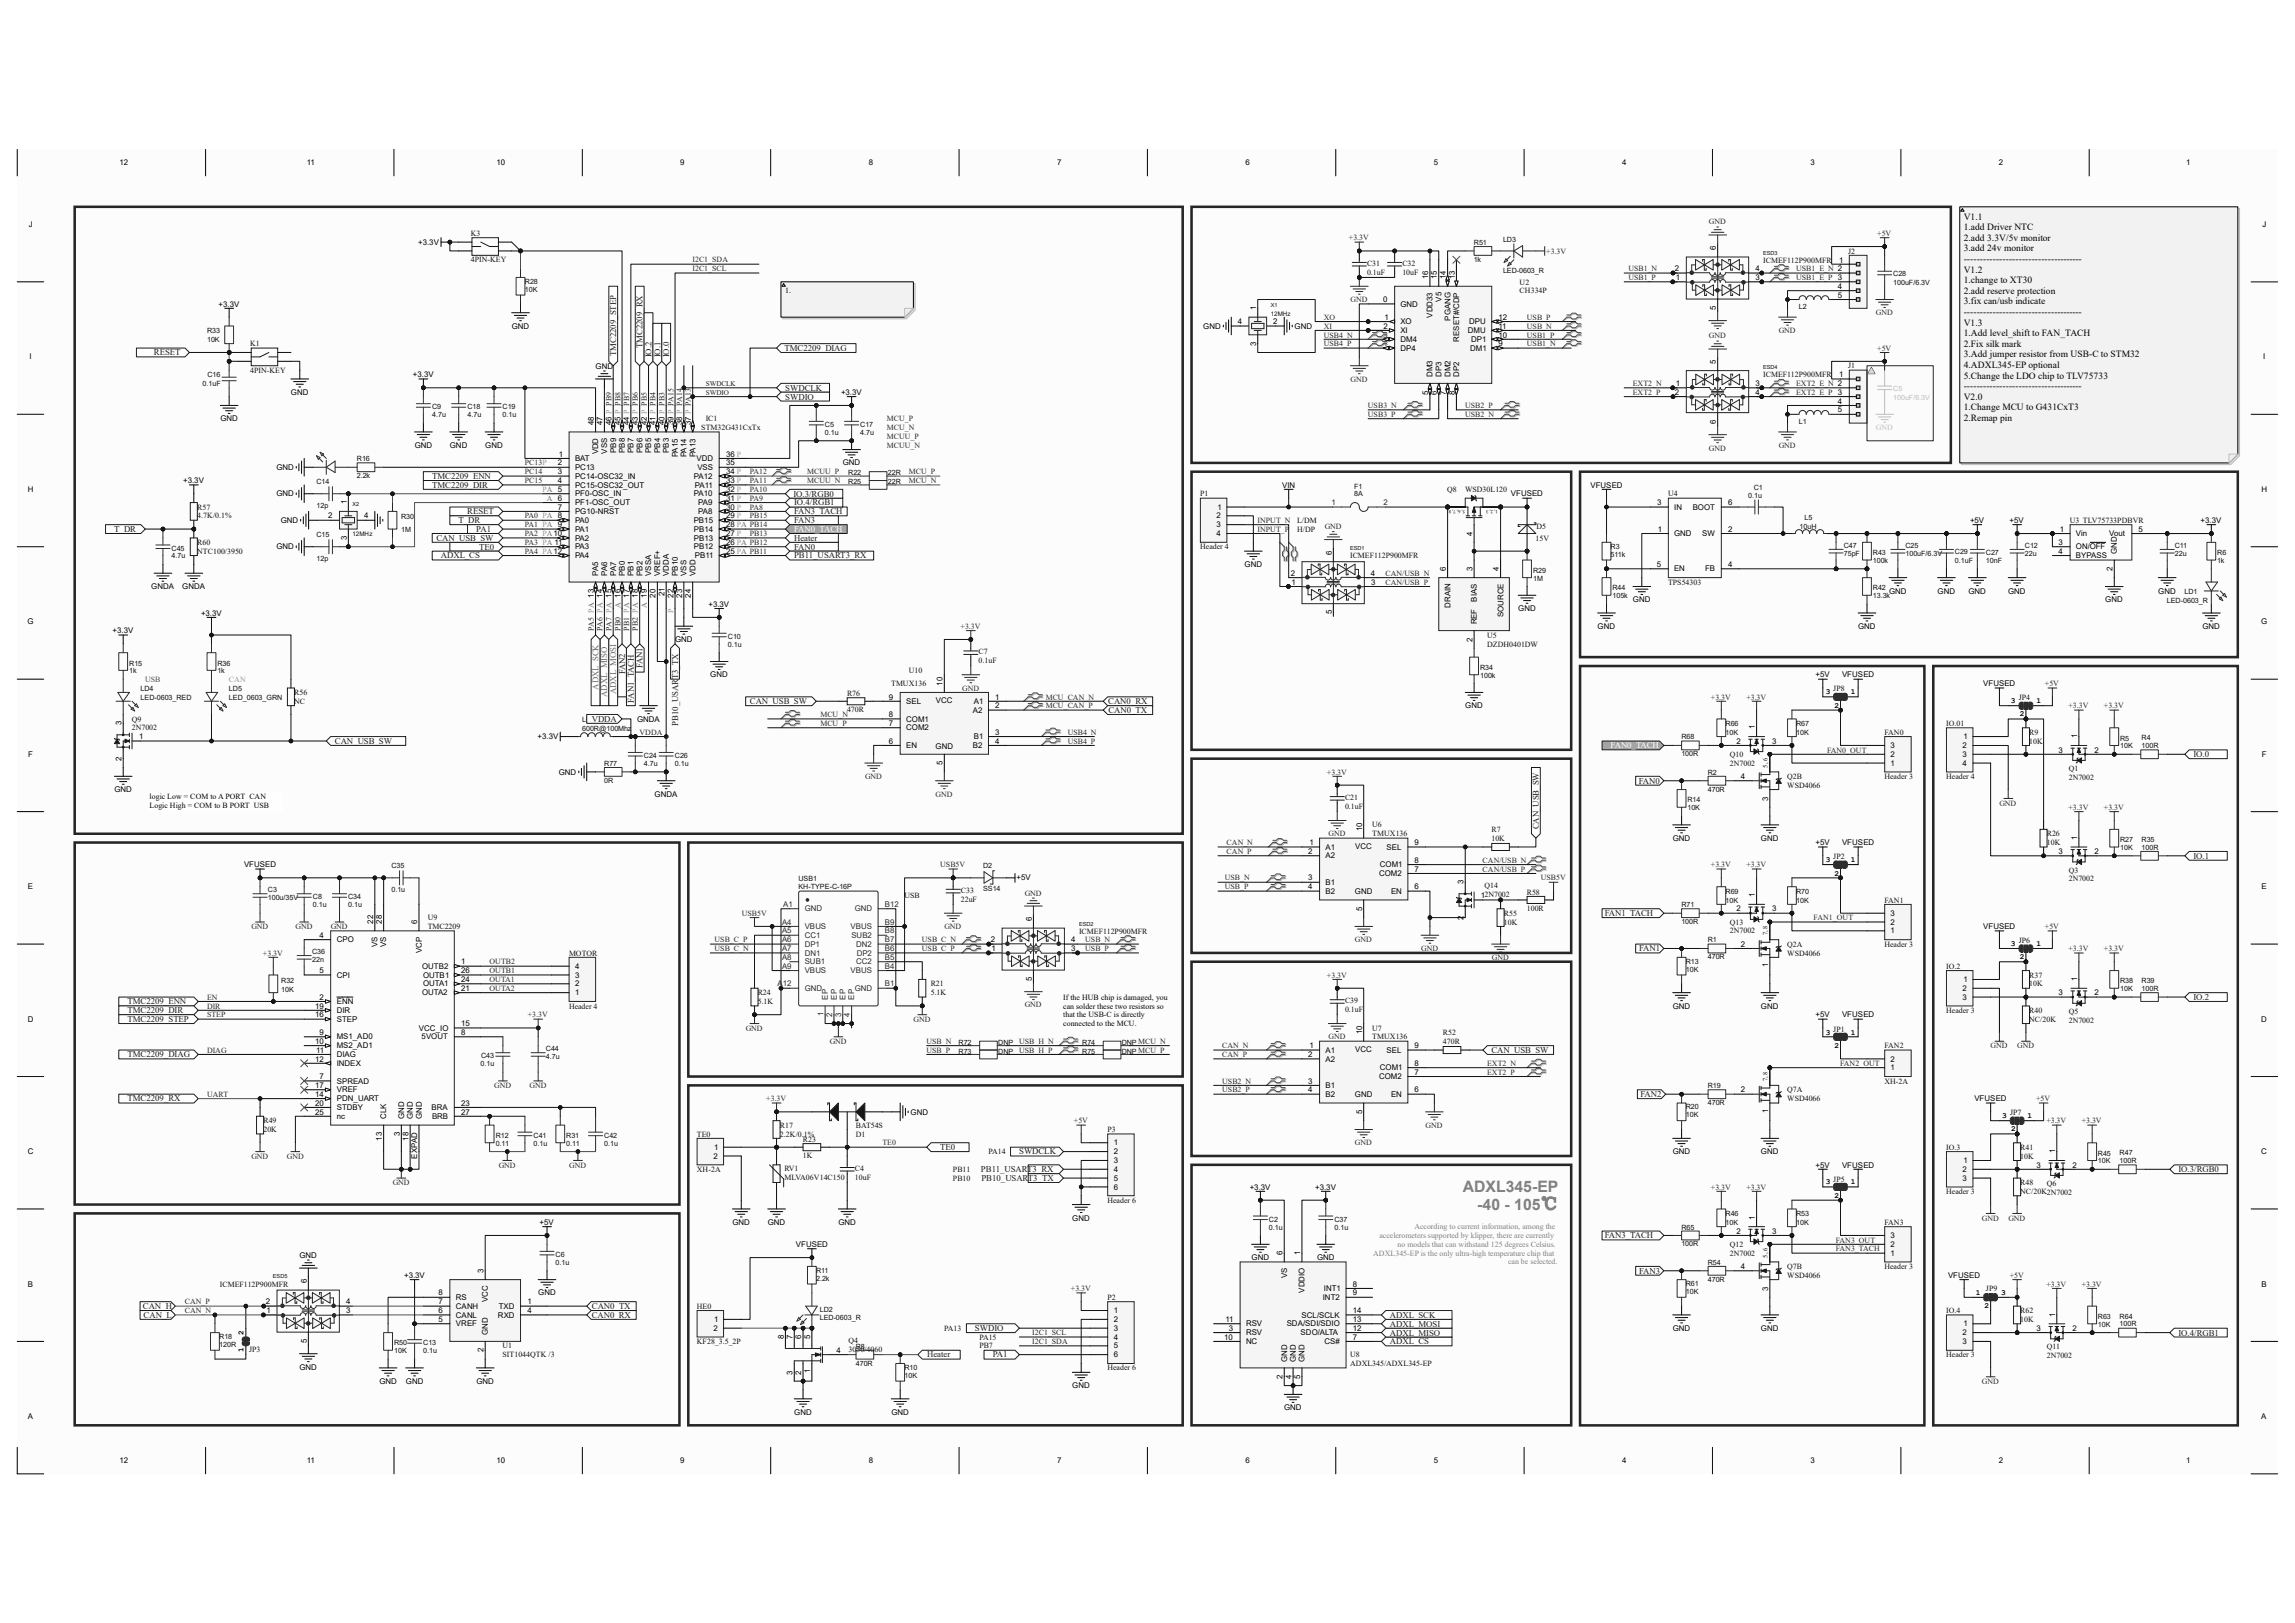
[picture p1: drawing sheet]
<svg xmlns="http://www.w3.org/2000/svg" width="420mm" height="297mm" viewBox="0 0 420 297" stroke-linecap="round" stroke-linejoin="round" font-family="sans-serif">
<defs><g id="words">
<g font-size="2.9" fill="#7f7f7f">
<text x="267.7" y="218.2">ADXL345-EP</text>
<text x="270.4" y="221.4">-40 - 105℃</text>
</g>
<g font-size="1.7">
<text x="359.4" y="40.2">V1.1</text>
<text x="359.4" y="42.1">1.add Driver NTC</text>
<text x="359.4" y="44.1">2.add 3.3V/5v monitor</text>
<text x="359.4" y="46">3.add 24v monitor</text>
<text x="359.4" y="48">-------------------------------------</text>
<text x="359.4" y="49.9">V1.2</text>
<text x="359.4" y="51.8">1.change to XT30</text>
<text x="359.4" y="53.8">2.add reserve protection</text>
<text x="359.4" y="55.7">3.fix can/usb indicate</text>
<text x="359.4" y="57.7">-------------------------------------</text>
<text x="359.4" y="59.6">V1.3</text>
<text x="359.4" y="61.5">1.Add level_shift to FAN_TACH</text>
<text x="359.4" y="63.5">2.Fix silk mark</text>
<text x="359.4" y="65.4">3.Add jumper resistor from USB-C to STM32</text>
<text x="359.4" y="67.4">4.ADXL345-EP optional</text>
<text x="359.4" y="69.3">5.Change the LDO chip to TLV75733</text>
<text x="359.4" y="71.2">-------------------------------------</text>
<text x="359.4" y="73.2">V2.0</text>
<text x="359.4" y="75.1">1.Change MCU to G431CxT3</text>
<text x="359.4" y="77">2.Remap pin</text>
</g>
<g font-size="1.6" fill="#1c1c1c">
<text x="28.2" y="65">RESET</text>
<text x="112.8" y="65.2" transform="rotate(-90 112.8 65.2)">TMC2209_STEP</text>
<text x="117.6" y="63.7" transform="rotate(-90 117.6 63.7)">TMC2209_RX</text>
<text x="119.2" y="65.3" transform="rotate(-90 119.2 65.3)">IO.2</text>
<text x="120.9" y="65.3" transform="rotate(-90 120.9 65.3)">IO.1</text>
<text x="122.5" y="65.3" transform="rotate(-90 122.5 65.3)">IO.0</text>
<text x="143.5" y="64.2">TMC2209_DIAG</text>
<text x="143.7" y="71.5">SWDCLK</text>
<text x="143.7" y="73.1">SWDIO</text>
<text x="79.1" y="87.7">TMC2209_ENN</text>
<text x="79.1" y="89.3">TMC2209_DIR</text>
<text x="83.9" y="95.7">T_DR</text>
<text x="85.5" y="94.1">RESET</text>
<text x="145.2" y="90.9">IO.3/RGB0</text>
<text x="145.3" y="94.1">FAN3_TACH</text>
<text x="145.3" y="95.7">FAN3</text>
<text x="145.3" y="92.5">IO.4/RGB1</text>
<text x="20.9" y="97.4">T_DR</text>
<text x="79.9" y="99">CAN_USB_SW</text>
<text x="87.2" y="97.4">PA1</text>
<text x="87.7" y="100.6">TE0</text>
<text x="145.3" y="100.6">FAN0</text>
<text x="145.3" y="99">Heater</text>
<text x="80.7" y="102.2">ADXL_CS</text>
<text x="145.3" y="102.2">PB11_USART3_RX</text>
<text x="114.4" y="123.4" transform="rotate(-90 114.4 123.4)">FAN2</text>
<text x="117.6" y="122.3" transform="rotate(-90 117.6 122.3)">FAN1</text>
<text x="116" y="128.6" transform="rotate(-90 116 128.6)">FAN1_TACH</text>
<text x="137.2" y="128.9">CAN_USB_SW</text>
<text x="202.8" y="128.9">CAN0_RX</text>
<text x="202.8" y="130.5">CAN0_TX</text>
<text x="61.3" y="136.1">CAN_USB_SW</text>
<text x="108.3" y="132.1">VDDA</text>
<text x="124.1" y="132.8" transform="rotate(-90 124.1 132.8)">PB10_USART3_TX</text>
<text x="299.9" y="143.4">FAN0</text>
<text x="401.4" y="138.6">IO.0</text>
<text x="281.6" y="151.8" transform="rotate(-90 281.6 151.8)">CAN_USB_SW</text>
<text x="401.4" y="157.1">IO.1</text>
<text x="293.7" y="167.6">FAN1_TACH</text>
<text x="300" y="174.1">FAN1</text>
<text x="23.3" y="183.8">TMC2209_ENN</text>
<text x="23.3" y="185.4">TMC2209_DIR</text>
<text x="401.4" y="183">IO.2</text>
<text x="23.3" y="187">TMC2209_STEP</text>
<text x="23.3" y="193.5">TMC2209_DIAG</text>
<text x="272.9" y="192.7">CAN_USB_SW</text>
<text x="23.3" y="201.5">TMC2209_RX</text>
<text x="300.2" y="200.7">FAN2</text>
<text x="172.1" y="210.4">TE0</text>
<text x="179.5" y="214.5">PB11_USART3_RX</text>
<text x="186.5" y="211.2">SWDCLK</text>
<text x="398.7" y="214.5">IO.3/RGB0</text>
<text x="179.6" y="216.1">PB10_USART3_TX</text>
<text x="293.7" y="226.6">FAN3_TACH</text>
<text x="300" y="233.1">FAN3</text>
<text x="26.2" y="239.5">CAN_H</text>
<text x="108.3" y="239.5">CAN0_TX</text>
<text x="26.3" y="241.2">CAN_L</text>
<text x="108.3" y="241.2">CAN0_RX</text>
<text x="178.4" y="243.6">SWDIO</text>
<text x="254.4" y="246">ADXL_CS</text>
<text x="254.4" y="244.4">ADXL_MISO</text>
<text x="254.4" y="242.8">ADXL_MOSI</text>
<text x="254.4" y="241.2">ADXL_SCK</text>
<text x="398.7" y="244.4">IO.4/RGB1</text>
<text x="169.7" y="248.4">Heater</text>
<text x="181.7" y="248.4">PA1</text>
</g>
<g font-size="1.6" fill="#fefefe">
<text x="145.3" y="97.4">FAN0_TACH</text>
<text x="294.7" y="136.9">FAN0_TACH</text>
</g>
<g font-size="1.6" fill="#686868">
<text x="109.5" y="126.2" transform="rotate(-90 109.5 126.2)">ADXL_SCK</text>
<text x="111.1" y="127.5" transform="rotate(-90 111.1 127.5)">ADXL_MISO</text>
<text x="112.8" y="127.1" transform="rotate(-90 112.8 127.1)">ADXL_MOSI</text>
</g>
<g font-size="1.4">
<text x="21.9" y="30.3">12</text>
<text x="56.2" y="30.3">11</text>
<text x="90.8" y="30.3">10</text>
<text x="124.5" y="30.3">9</text>
<text x="159" y="30.3">8</text>
<text x="193.4" y="30.3">7</text>
<text x="227.9" y="30.3">6</text>
<text x="262.4" y="30.3">5</text>
<text x="296.9" y="30.3">4</text>
<text x="331.3" y="30.3">3</text>
<text x="365.8" y="30.3">2</text>
<text x="400.1" y="30.3">1</text>
<text x="5.2" y="41.6">J</text>
<text x="414" y="41.6">J</text>
<text x="76.5" y="44.8">+3.3V</text>
<text x="314" y="45.7" transform="rotate(-90 314 45.7)">6</text>
<text x="143.7" y="53.7">1.</text>
<text x="261.4" y="51.1" transform="rotate(-90 261.4 51.1)">16</text>
<text x="263" y="51.1" transform="rotate(-90 263 51.1)">15</text>
<text x="264.6" y="51.1" transform="rotate(-90 264.6 51.1)">14</text>
<text x="266.2" y="51.1" transform="rotate(-90 266.2 51.1)">13</text>
<text x="306.5" y="49.7">2</text>
<text x="306.7" y="51.3">1</text>
<text x="321.2" y="51.3">3</text>
<text x="321.2" y="49.7">4</text>
<text x="336.4" y="52.9">4</text>
<text x="336.6" y="48">1</text>
<text x="40" y="56.1">+3.3V</text>
<text x="226.5" y="59.4">4</text>
<text x="229.9" y="56.7" transform="rotate(-90 229.9 56.7)">1</text>
<text x="233" y="59.4">2</text>
<text x="253.1" y="55.3">0</text>
<text x="253.3" y="58.5">1</text>
<text x="256.3" y="56.1">GND</text>
<text x="256.3" y="59.4">XO</text>
<text x="262.2" y="58.1" transform="rotate(-90 262.2 58.1)">VDD33</text>
<text x="263.8" y="55.2" transform="rotate(-90 263.8 55.2)">V5</text>
<text x="265.4" y="58.7" transform="rotate(-90 265.4 58.7)">PGANG</text>
<text x="268.9" y="59.4">DPU</text>
<text x="274.3" y="58.5">12</text>
<text x="314" y="56.7" transform="rotate(-90 314 56.7)">5</text>
<text x="336.4" y="54.5">5</text>
<text x="5.4" y="65.8">I</text>
<text x="93.7" y="60.2">GND</text>
<text x="220.2" y="60.2">GND</text>
<text x="229.9" y="63.3" transform="rotate(-90 229.9 63.3)">3</text>
<text x="236.9" y="60.2">GND</text>
<text x="253.1" y="63.4">4</text>
<text x="253.1" y="61.8">3</text>
<text x="253.2" y="60.2">2</text>
<text x="256.3" y="64.2">DP4</text>
<text x="256.3" y="61">XI</text>
<text x="256.3" y="62.6">DM4</text>
<text x="267" y="62.5" transform="rotate(-90 267 62.5)">RESET#/CDP</text>
<text x="268.6" y="61">DMU</text>
<text x="269" y="64.2">DM1</text>
<text x="269.3" y="62.6">DP1</text>
<text x="274.3" y="60.2">11</text>
<text x="274.3" y="63.4">9</text>
<text x="274.3" y="61.8">10</text>
<text x="414.2" y="65.8">I</text>
<text x="75.6" y="69">+3.3V</text>
<text x="109" y="67.4">GND</text>
<text x="262.2" y="69" transform="rotate(-90 262.2 69)">DM3</text>
<text x="263.8" y="69" transform="rotate(-90 263.8 69)">DP3</text>
<text x="265.4" y="69" transform="rotate(-90 265.4 69)">DM2</text>
<text x="267" y="69" transform="rotate(-90 267 69)">DP2</text>
<text x="306.7" y="70.7">1</text>
<text x="314" y="66.7" transform="rotate(-90 314 66.7)">5</text>
<text x="321.2" y="70.7">3</text>
<text x="336.6" y="69">1</text>
<text x="40.3" y="77.1">GND</text>
<text x="53.3" y="72.3">GND</text>
<text x="108.7" y="77.8" transform="rotate(-90 108.7 77.8)">48</text>
<text x="110.3" y="77.8" transform="rotate(-90 110.3 77.8)">47</text>
<text x="111.9" y="77.8" transform="rotate(-90 111.9 77.8)">46 P PB9</text>
<text x="113.5" y="77.8" transform="rotate(-90 113.5 77.8)">45 P PB8</text>
<text x="115.1" y="77.8" transform="rotate(-90 115.1 77.8)">44 P PB7</text>
<text x="116.8" y="77.8" transform="rotate(-90 116.8 77.8)">43 P PB6</text>
<text x="118.4" y="77.8" transform="rotate(-90 118.4 77.8)">42 P PB5</text>
<text x="120" y="77.8" transform="rotate(-90 120 77.8)">41 P PB4</text>
<text x="121.6" y="77.8" transform="rotate(-90 121.6 77.8)">40 P PB3</text>
<text x="123.2" y="77.8" transform="rotate(-90 123.2 77.8)">39 P PA15</text>
<text x="124.8" y="77.8" transform="rotate(-90 124.8 77.8)">38 P PA14</text>
<text x="126.4" y="77.8" transform="rotate(-90 126.4 77.8)">37 P PA13</text>
<text x="153.9" y="72.3">+3.3V</text>
<text x="261.4" y="72.2" transform="rotate(-90 261.4 72.2)">5</text>
<text x="263" y="72.2" transform="rotate(-90 263 72.2)">6</text>
<text x="264.6" y="72.2" transform="rotate(-90 264.6 72.2)">7</text>
<text x="266.2" y="72.2" transform="rotate(-90 266.2 72.2)">8</text>
<text x="306.5" y="72.3">2</text>
<text x="314" y="77.5" transform="rotate(-90 314 77.5)">6</text>
<text x="321.2" y="72.3">4</text>
<text x="336.4" y="73.9">4</text>
<text x="336.4" y="75.5">5</text>
<text x="75.9" y="82">GND</text>
<text x="82.3" y="82">GND</text>
<text x="88.8" y="82">GND</text>
<text x="102.3" y="83.6">1</text>
<text x="109.5" y="83.2" transform="rotate(-90 109.5 83.2)">VDD</text>
<text x="111.1" y="83" transform="rotate(-90 111.1 83)">VSS</text>
<text x="112.7" y="82.9" transform="rotate(-90 112.7 82.9)">PB9</text>
<text x="114.3" y="82.9" transform="rotate(-90 114.3 82.9)">PB8</text>
<text x="116" y="82.9" transform="rotate(-90 116 82.9)">PB7</text>
<text x="117.6" y="82.9" transform="rotate(-90 117.6 82.9)">PB6</text>
<text x="119.2" y="82.9" transform="rotate(-90 119.2 82.9)">PB5</text>
<text x="120.8" y="82.9" transform="rotate(-90 120.8 82.9)">PB4</text>
<text x="122.4" y="82.9" transform="rotate(-90 122.4 82.9)">PB3</text>
<text x="124" y="83.7" transform="rotate(-90 124 83.7)">PA15</text>
<text x="125.6" y="83.7" transform="rotate(-90 125.6 83.7)">PA14</text>
<text x="127.3" y="83.7" transform="rotate(-90 127.3 83.7)">PA13</text>
<text x="132.9" y="83.6">36 P</text>
<text x="33.5" y="88.4">+3.3V</text>
<text x="50.6" y="86">GND</text>
<text x="102.1" y="85.2">2</text>
<text x="102.1" y="86.8">3</text>
<text x="102.1" y="88.4">4</text>
<text x="105.2" y="84.4">BAT</text>
<text x="105.2" y="86">PC13</text>
<text x="105.2" y="87.6">PC14-OSC32_IN</text>
<text x="105.2" y="89.2">PC15-OSC32_OUT</text>
<text x="127" y="87.6">PA12</text>
<text x="127.2" y="89.2">PA11</text>
<text x="127.5" y="84.4">VDD</text>
<text x="127.6" y="86">VSS</text>
<text x="132.9" y="88.4">33 P</text>
<text x="132.9" y="86.8">34 P</text>
<text x="132.9" y="85.2">35</text>
<text x="154.3" y="85.2">GND</text>
<text x="234.6" y="89.2">VIN</text>
<text x="291.1" y="89.2">VFUSED</text>
<text x="5.1" y="90">H</text>
<text x="50.6" y="90.8">GND</text>
<text x="51.4" y="95.7">GND</text>
<text x="60.1" y="94.9">2</text>
<text x="63.5" y="92.3" transform="rotate(-90 63.5 92.3)">1</text>
<text x="66.6" y="94.9">4</text>
<text x="102.1" y="93.3">7</text>
<text x="105.2" y="95.7">PA0</text>
<text x="105.2" y="90.8">PF0-OSC_IN</text>
<text x="105.2" y="92.5">PF1-OSC_OUT</text>
<text x="105.2" y="94.1">PG10-NRST</text>
<text x="126.9" y="95.7">PB15</text>
<text x="127" y="90.8">PA10</text>
<text x="127.8" y="94.1">PA8</text>
<text x="127.8" y="92.5">PA9</text>
<text x="132.9" y="93.3">30 P</text>
<text x="132.9" y="91.7">31 P</text>
<text x="132.9" y="90">32 P</text>
<text x="132.9" y="94.9">29 P</text>
<text x="222.6" y="94.9">2</text>
<text x="222.8" y="93.3">1</text>
<text x="276.5" y="90.8">VFUSED</text>
<text x="303.3" y="92.5">3</text>
<text x="306.4" y="93.3">IN</text>
<text x="309.8" y="93.3">BOOT</text>
<text x="316.2" y="92.5">6</text>
<text x="360.5" y="95.7">+5V</text>
<text x="367.8" y="95.7">+5V</text>
<text x="402.7" y="95.7">+3.3V</text>
<text x="413.9" y="90">H</text>
<text x="50.6" y="100.5">GND</text>
<text x="63.5" y="98.9" transform="rotate(-90 63.5 98.9)">3</text>
<text x="105.2" y="97.3">PA1</text>
<text x="105.2" y="98.9">PA2</text>
<text x="105.2" y="100.5">PA3</text>
<text x="127" y="100.5">PB12</text>
<text x="127" y="98.9">PB13</text>
<text x="127" y="97.3">PB14</text>
<text x="132.9" y="99.7">26 PA PB12</text>
<text x="132.9" y="98.1">27 P</text>
<text x="132.9" y="96.5">28 PA PB14</text>
<text x="132.9" y="101.3">25 PA PB11</text>
<text x="222.6" y="96.5">3</text>
<text x="222.6" y="98.1">4</text>
<text x="243.7" y="101.5" transform="rotate(-90 243.7 101.5)">6</text>
<text x="269.5" y="98.1" transform="rotate(-90 269.5 98.1)">4</text>
<text x="303.4" y="97.3">1</text>
<text x="306.4" y="98.1">GND</text>
<text x="311.5" y="98.1">SW</text>
<text x="316.2" y="97.3">2</text>
<text x="376.7" y="99.7">3</text>
<text x="376.7" y="101.3">4</text>
<text x="376.9" y="97.3">1</text>
<text x="379.9" y="98.1">Vin</text>
<text x="379.9" y="100.5">ON/OFF</text>
<text x="386" y="98.1">Vout</text>
<text x="387.4" y="101.4" transform="rotate(-90 387.4 101.4)">GND</text>
<text x="391.4" y="97.3">5</text>
<text x="27.7" y="107.8">GNDA</text>
<text x="33.4" y="107.8">GNDA</text>
<text x="105.2" y="102.2">PA4</text>
<text x="109.5" y="105.4" transform="rotate(-90 109.5 105.4)">PA5</text>
<text x="111.1" y="105.4" transform="rotate(-90 111.1 105.4)">PA6</text>
<text x="112.7" y="105.4" transform="rotate(-90 112.7 105.4)">PA7</text>
<text x="114.3" y="105.4" transform="rotate(-90 114.3 105.4)">PB0</text>
<text x="116" y="105.4" transform="rotate(-90 116 105.4)">PB1</text>
<text x="117.6" y="105.4" transform="rotate(-90 117.6 105.4)">PB2</text>
<text x="119.2" y="105.4" transform="rotate(-90 119.2 105.4)">VSSA</text>
<text x="120.8" y="105.4" transform="rotate(-90 120.8 105.4)">VREF+</text>
<text x="122.4" y="105.4" transform="rotate(-90 122.4 105.4)">VDDA</text>
<text x="124" y="105.4" transform="rotate(-90 124 105.4)">PB10</text>
<text x="125.6" y="105.4" transform="rotate(-90 125.6 105.4)">VSS</text>
<text x="127.2" y="102.2">PB11</text>
<text x="127.3" y="105.4" transform="rotate(-90 127.3 105.4)">VDD</text>
<text x="227.8" y="103.8">GND</text>
<text x="236.2" y="105.4">2</text>
<text x="236.3" y="107">1</text>
<text x="250.9" y="105.4">4</text>
<text x="250.9" y="107">3</text>
<text x="264.6" y="104.4" transform="rotate(-90 264.6 104.4)">6</text>
<text x="269.5" y="104.4" transform="rotate(-90 269.5 104.4)">3</text>
<text x="274.3" y="104.4" transform="rotate(-90 274.3 104.4)">4</text>
<text x="303.2" y="103.8">5</text>
<text x="306.4" y="104.6">EN</text>
<text x="312.1" y="104.6">FB</text>
<text x="316.2" y="103.8">4</text>
<text x="379.9" y="102.2">BYPASS</text>
<text x="386.6" y="104.5" transform="rotate(-90 386.6 104.5)">2</text>
<text x="36.8" y="112.6">+3.3V</text>
<text x="120" y="109.4" transform="rotate(-90 120 109.4)">20</text>
<text x="121.6" y="109.2" transform="rotate(-90 121.6 109.2)">21</text>
<text x="123.2" y="109.4" transform="rotate(-90 123.2 109.4)">22</text>
<text x="124.8" y="109.4" transform="rotate(-90 124.8 109.4)">23</text>
<text x="126.4" y="109.4" transform="rotate(-90 126.4 109.4)">24</text>
<text x="129.7" y="111">+3.3V</text>
<text x="243.7" y="112.4" transform="rotate(-90 243.7 112.4)">5</text>
<text x="265.4" y="111.2" transform="rotate(-90 265.4 111.2)">DRAIN</text>
<text x="270.3" y="110.1" transform="rotate(-90 270.3 110.1)">BIAS</text>
<text x="275.1" y="113" transform="rotate(-90 275.1 113)">SOURCE</text>
<text x="277.9" y="111.8">GND</text>
<text x="298.8" y="110.2">GND</text>
<text x="345.7" y="108.6">GND</text>
<text x="354.6" y="108.6">GND</text>
<text x="360.2" y="108.6">GND</text>
<text x="367.5" y="108.6">GND</text>
<text x="385.3" y="110.2">GND</text>
<text x="395" y="108.6">GND</text>
<text x="5" y="114.3">G</text>
<text x="20.6" y="115.9">+3.3V</text>
<text x="123.6" y="117.5">GND</text>
<text x="269.5" y="117.4" transform="rotate(-90 269.5 117.4)">2</text>
<text x="270.3" y="114.3" transform="rotate(-90 270.3 114.3)">REF</text>
<text x="292.4" y="115.1">GND</text>
<text x="340" y="115.1">GND</text>
<text x="403.1" y="115.1">GND</text>
<text x="413.8" y="114.3">G</text>
<text x="130" y="124">GND</text>
<text x="172.5" y="125.4" transform="rotate(-90 172.5 125.4)">10</text>
<text x="332.2" y="124">+5V</text>
<text x="337.1" y="124">VFUSED</text>
<text x="362.9" y="125.6">VFUSED</text>
<text x="162.7" y="131.2">8</text>
<text x="162.7" y="128">9</text>
<text x="165.8" y="128.8">SEL</text>
<text x="171.3" y="128.7">VCC</text>
<text x="178" y="130.4">A2</text>
<text x="178.2" y="128.8">A1</text>
<text x="182.1" y="128">1</text>
<text x="182.1" y="129.6">2</text>
<text x="268.2" y="129.6">GND</text>
<text x="334.1" y="127.1">3</text>
<text x="335.7" y="129.5">2</text>
<text x="338.7" y="127.1">1</text>
<text x="368" y="128.7">3</text>
<text x="369.7" y="131.1">2</text>
<text x="372.7" y="128.7">1</text>
<text x="22.2" y="132.7" transform="rotate(-90 22.2 132.7)">3</text>
<text x="25.4" y="135.3">1</text>
<text x="98.4" y="135.3">+3.3V</text>
<text x="116.6" y="132">GNDA</text>
<text x="162.7" y="136.1">6</text>
<text x="162.7" y="132.8">7</text>
<text x="165.8" y="136.9">EN</text>
<text x="165.8" y="133.6">COM2</text>
<text x="165.8" y="132">COM1</text>
<text x="171.2" y="137">GND</text>
<text x="178" y="136.9">B2</text>
<text x="178.2" y="135.3">B1</text>
<text x="182.1" y="134.5">3</text>
<text x="182.1" y="136.1">4</text>
<text x="317.8" y="136.1">2</text>
<text x="321.1" y="133.5" transform="rotate(-90 321.1 133.5)">1</text>
<text x="324.3" y="136.1">3</text>
<text x="346" y="136.9">3</text>
<text x="359.1" y="136.9">2</text>
<text x="359.3" y="135.3">1</text>
<text x="376.7" y="137.7">3</text>
<text x="380.2" y="135.1" transform="rotate(-90 380.2 135.1)">1</text>
<text x="383.3" y="137.7">2</text>
<text x="5.2" y="138.5">F</text>
<text x="22.2" y="139.2" transform="rotate(-90 22.2 139.2)">2</text>
<text x="102.3" y="141.7">GND</text>
<text x="172.5" y="140.1" transform="rotate(-90 172.5 140.1)">5</text>
<text x="318.6" y="142.5">4</text>
<text x="346" y="140.1">1</text>
<text x="346" y="138.5">2</text>
<text x="359.1" y="138.5">3</text>
<text x="359.1" y="140.1">4</text>
<text x="413.9" y="138.5">F</text>
<text x="21" y="145">GND</text>
<text x="27.4" y="146.3">logic Low = COM to A PORT CAN</text>
<text x="27.4" y="147.9">Logic High = COM to B PORT USB</text>
<text x="119.8" y="145.8">GNDA</text>
<text x="323.6" y="146.5" transform="rotate(-90 323.6 146.5)">3</text>
<text x="239.6" y="154.7">1</text>
<text x="242.6" y="155.5">A1</text>
<text x="248" y="155.4">VCC</text>
<text x="249.3" y="152.1" transform="rotate(-90 249.3 152.1)">10</text>
<text x="253.8" y="155.5">SEL</text>
<text x="258.9" y="154.7">9</text>
<text x="306.1" y="153.9">GND</text>
<text x="322.3" y="153.9">GND</text>
<text x="332.2" y="154.7">+5V</text>
<text x="337.1" y="154.7">VFUSED</text>
<text x="380.2" y="153.7" transform="rotate(-90 380.2 153.7)">1</text>
<text x="44.7" y="158.7">VFUSED</text>
<text x="186" y="161.1">+5V</text>
<text x="239.4" y="156.3">2</text>
<text x="239.4" y="161.1">3</text>
<text x="242.6" y="157.1">A2</text>
<text x="242.6" y="161.9">B1</text>
<text x="252.4" y="160.3">COM2</text>
<text x="252.5" y="158.7">COM1</text>
<text x="258.9" y="159.5">7</text>
<text x="258.9" y="157.9">8</text>
<text x="267.8" y="161.8" transform="rotate(-90 267.8 161.8)">3</text>
<text x="334.1" y="157.8">3</text>
<text x="335.7" y="160.2">2</text>
<text x="338.7" y="157.8">1</text>
<text x="376.7" y="156.3">3</text>
<text x="383.3" y="156.3">2</text>
<text x="5.1" y="162.7">E</text>
<text x="239.4" y="162.7">4</text>
<text x="242.6" y="163.6">B2</text>
<text x="248" y="163.6">GND</text>
<text x="249.3" y="166.7" transform="rotate(-90 249.3 166.7)">5</text>
<text x="254.6" y="163.6">EN</text>
<text x="258.9" y="162.7">6</text>
<text x="271" y="164.4">12N7002</text>
<text x="317.8" y="166.8">2</text>
<text x="321.1" y="164.2" transform="rotate(-90 321.1 164.2)">1</text>
<text x="324.3" y="166.8">3</text>
<text x="346" y="167.6">3</text>
<text x="413.9" y="162.7">E</text>
<text x="58.5" y="171.6">4</text>
<text x="61.6" y="172.5">CPO</text>
<text x="68.3" y="169" transform="rotate(-90 68.3 169)">22</text>
<text x="69.1" y="173.3" transform="rotate(-90 69.1 173.3)">VS</text>
<text x="69.9" y="169" transform="rotate(-90 69.9 169)">28</text>
<text x="70.7" y="173.3" transform="rotate(-90 70.7 173.3)">VS</text>
<text x="76.4" y="169" transform="rotate(-90 76.4 169)">6</text>
<text x="181.3" y="172.5">2</text>
<text x="188.8" y="168.5" transform="rotate(-90 188.8 168.5)">6</text>
<text x="196" y="172.5">4</text>
<text x="267.8" y="168.3" transform="rotate(-90 267.8 168.3)">2</text>
<text x="318.6" y="173.3">2</text>
<text x="346" y="170.8">1</text>
<text x="346" y="169.2">2</text>
<text x="362.9" y="170">VFUSED</text>
<text x="368" y="173.1">3</text>
<text x="372.7" y="173.1">1</text>
<text x="58.5" y="178.1">5</text>
<text x="61.6" y="178.9">CPI</text>
<text x="77.2" y="174.4" transform="rotate(-90 77.2 174.4)">VCP</text>
<text x="77.3" y="177.3">OUTB2</text>
<text x="77.4" y="178.9">OUTB1</text>
<text x="84.4" y="179.7">24</text>
<text x="84.4" y="178.1">26</text>
<text x="84.4" y="176.5">1</text>
<text x="105.2" y="178.9">3</text>
<text x="105.2" y="177.3">4</text>
<text x="181.5" y="174.1">1</text>
<text x="188.8" y="179.5" transform="rotate(-90 188.8 179.5)">5</text>
<text x="196" y="174.1">3</text>
<text x="323.6" y="177" transform="rotate(-90 323.6 177)">1</text>
<text x="359.3" y="179.7">1</text>
<text x="369.7" y="175.6">2</text>
<text x="380.2" y="179.5" transform="rotate(-90 380.2 179.5)">1</text>
<text x="57.7" y="184.6">19</text>
<text x="58.5" y="183">2</text>
<text x="61.6" y="185.4">DIR</text>
<text x="61.6" y="183.8">ENN</text>
<text x="77.3" y="182.2">OUTA2</text>
<text x="77.4" y="180.5">OUTA1</text>
<text x="84.4" y="181.3">21</text>
<text x="105.2" y="182.2">1</text>
<text x="105.2" y="180.5">2</text>
<text x="194.6" y="182.9">If the HUB chip is damaged, you</text>
<text x="194.6" y="184.6">can solder these two resistors so</text>
<text x="306.1" y="184.6">GND</text>
<text x="322.3" y="184.6">GND</text>
<text x="359.1" y="181.3">2</text>
<text x="359.1" y="183">3</text>
<text x="376.7" y="182.2">3</text>
<text x="383.3" y="182.2">2</text>
<text x="5.1" y="187">D</text>
<text x="57.7" y="186.2">16</text>
<text x="57.7" y="191">10</text>
<text x="58.5" y="189.4">9</text>
<text x="61.6" y="187">STEP</text>
<text x="61.6" y="190.2">MS1_AD0</text>
<text x="61.6" y="191.9">MS2_AD1</text>
<text x="76.7" y="188.6">VCC_IO</text>
<text x="77.2" y="190.2">5VOUT</text>
<text x="84.4" y="187.8">15</text>
<text x="84.4" y="189.4">8</text>
<text x="194.6" y="186.2">that the USB-C is directly</text>
<text x="194.6" y="187.8">connected to the MCU.</text>
<text x="239.6" y="191.9">1</text>
<text x="249.3" y="189.2" transform="rotate(-90 249.3 189.2)">10</text>
<text x="258.9" y="191.9">9</text>
<text x="332.2" y="186.2">+5V</text>
<text x="334.1" y="189.3">3</text>
<text x="335.7" y="191.7">2</text>
<text x="337.1" y="186.2">VFUSED</text>
<text x="338.7" y="189.3">1</text>
<text x="413.8" y="187">D</text>
<text x="57.7" y="194.3">12</text>
<text x="57.9" y="192.7">11</text>
<text x="58.5" y="197.5">7</text>
<text x="61.6" y="195.1">INDEX</text>
<text x="61.6" y="193.5">DIAG</text>
<text x="239.4" y="193.5">2</text>
<text x="242.6" y="192.7">A1</text>
<text x="242.6" y="194.3">A2</text>
<text x="248" y="192.6">VCC</text>
<text x="252.4" y="197.5">COM2</text>
<text x="252.5" y="195.9">COM1</text>
<text x="253.8" y="192.7">SEL</text>
<text x="258.9" y="196.7">7</text>
<text x="258.9" y="195.1">8</text>
<text x="346" y="195.9">1</text>
<text x="346" y="194.3">2</text>
<text x="57.7" y="199.1">17</text>
<text x="57.7" y="200.7">14</text>
<text x="57.7" y="202.4">20</text>
<text x="57.7" y="204">25</text>
<text x="61.6" y="199.9">VREF</text>
<text x="61.6" y="201.5">PDN_UART</text>
<text x="61.6" y="198.3">SPREAD</text>
<text x="61.6" y="203.2">STDBY</text>
<text x="79" y="203.2">BRA</text>
<text x="84.4" y="202.4">23</text>
<text x="84.4" y="204">27</text>
<text x="166.7" y="204">GND</text>
<text x="239.4" y="198.3">3</text>
<text x="239.4" y="199.9">4</text>
<text x="242.6" y="199.1">B1</text>
<text x="242.6" y="200.7">B2</text>
<text x="248" y="200.8">GND</text>
<text x="249.3" y="203.9" transform="rotate(-90 249.3 203.9)">5</text>
<text x="254.6" y="200.7">EN</text>
<text x="258.9" y="199.9">6</text>
<text x="318.6" y="199.9">2</text>
<text x="323.6" y="203.7" transform="rotate(-90 323.6 203.7)">1</text>
<text x="361.3" y="201.5">VFUSED</text>
<text x="61.6" y="204.8">nc</text>
<text x="69.9" y="208.7" transform="rotate(-90 69.9 208.7)">13</text>
<text x="70.7" y="204.8" transform="rotate(-90 70.7 204.8)">CLK</text>
<text x="73.2" y="207.9" transform="rotate(-90 73.2 207.9)">3</text>
<text x="74" y="204.8" transform="rotate(-90 74 204.8)">GND</text>
<text x="74.8" y="208.7" transform="rotate(-90 74.8 208.7)">18</text>
<text x="75.6" y="204.8" transform="rotate(-90 75.6 204.8)">GND</text>
<text x="77.2" y="204.8" transform="rotate(-90 77.2 204.8)">GND</text>
<text x="79.1" y="204.8">BRB</text>
<text x="203.8" y="209.6">1</text>
<text x="366.4" y="204.6">3</text>
<text x="368.1" y="207.1">2</text>
<text x="371" y="204.6">1</text>
<text x="5.1" y="211.2">C</text>
<text x="76.4" y="212" transform="rotate(-90 76.4 212)">EXPAD</text>
<text x="130.5" y="212">2</text>
<text x="130.7" y="210.4">1</text>
<text x="203.8" y="211.2">2</text>
<text x="203.8" y="212.9">3</text>
<text x="203.8" y="214.5">4</text>
<text x="306.1" y="211.2">GND</text>
<text x="322.3" y="211.2">GND</text>
<text x="332.2" y="213.7">+5V</text>
<text x="337.1" y="213.7">VFUSED</text>
<text x="359.1" y="214.5">2</text>
<text x="359.3" y="212.9">1</text>
<text x="372.7" y="213.7">3</text>
<text x="376.1" y="211" transform="rotate(-90 376.1 211)">1</text>
<text x="379.3" y="213.7">2</text>
<text x="413.8" y="211.2">C</text>
<text x="203.8" y="216.1">5</text>
<text x="203.8" y="217.7">6</text>
<text x="228.7" y="217.7">+3.3V</text>
<text x="240.7" y="217.7">+3.3V</text>
<text x="334.1" y="216.7">3</text>
<text x="335.7" y="219.2">2</text>
<text x="338.7" y="216.7">1</text>
<text x="359.1" y="216.1">3</text>
<text x="98.8" y="224.2">+5V</text>
<text x="134.1" y="224.2">GND</text>
<text x="140.5" y="224.2">GND</text>
<text x="153.4" y="224.2">GND</text>
<text x="196.2" y="223.4">GND</text>
<text x="317.8" y="225.8">2</text>
<text x="321.1" y="223.2" transform="rotate(-90 321.1 223.2)">1</text>
<text x="324.3" y="225.8">3</text>
<text x="346" y="226.6">3</text>
<text x="54.8" y="230.1">GND</text>
<text x="74" y="233.8">+3.3V</text>
<text x="88.5" y="232.9" transform="rotate(-90 88.5 232.9)">3</text>
<text x="145.7" y="228.2">VFUSED</text>
<text x="229" y="230.6">GND</text>
<text x="234.7" y="229.6" transform="rotate(-90 234.7 229.6)">6</text>
<text x="235.5" y="233.9" transform="rotate(-90 235.5 233.9)">VS</text>
<text x="238" y="229.6" transform="rotate(-90 238 229.6)">1</text>
<text x="241" y="230.6">GND</text>
<text x="318.6" y="232.2">4</text>
<text x="346" y="229.8">1</text>
<text x="346" y="228.2">2</text>
<text x="356.5" y="233.8">VFUSED</text>
<text x="5.1" y="235.5">B</text>
<text x="48.6" y="238.7">2</text>
<text x="56.1" y="234.8" transform="rotate(-90 56.1 234.8)">6</text>
<text x="63.3" y="238.7">4</text>
<text x="80.3" y="238.7">7</text>
<text x="80.3" y="237.1">8</text>
<text x="83.4" y="239.5">CANH</text>
<text x="83.4" y="237.9">RS</text>
<text x="89.3" y="238.3" transform="rotate(-90 89.3 238.3)">VCC</text>
<text x="91.3" y="239.5">TXD</text>
<text x="96.5" y="238.7">1</text>
<text x="98.5" y="237.1">GND</text>
<text x="238.8" y="236.6" transform="rotate(-90 238.8 236.6)">VDDIO</text>
<text x="242.1" y="237.9">INT2</text>
<text x="242.3" y="236.3">INT1</text>
<text x="247.6" y="235.5">8</text>
<text x="247.6" y="237.1">9</text>
<text x="323.6" y="236.2" transform="rotate(-90 323.6 236.2)">3</text>
<text x="361.6" y="237">1</text>
<text x="363.2" y="239.4">2</text>
<text x="366.2" y="237">3</text>
<text x="413.9" y="235.5">B</text>
<text x="44.6" y="244.4" transform="rotate(-90 44.6 244.4)">2</text>
<text x="48.8" y="240.3">1</text>
<text x="56.1" y="245.7" transform="rotate(-90 56.1 245.7)">5</text>
<text x="63.4" y="240.3">3</text>
<text x="80.3" y="241.9">5</text>
<text x="80.3" y="240.3">6</text>
<text x="83.4" y="242.7">VREF</text>
<text x="83.4" y="241.1">CANL</text>
<text x="89.3" y="244.4" transform="rotate(-90 89.3 244.4)">GND</text>
<text x="91.1" y="241.1">RXD</text>
<text x="96.5" y="240.3">4</text>
<text x="130.5" y="243.5">2</text>
<text x="130.7" y="241.9">1</text>
<text x="143.4" y="245" transform="rotate(-90 143.4 245)">8</text>
<text x="145" y="245" transform="rotate(-90 145 245)">7</text>
<text x="146.6" y="245" transform="rotate(-90 146.6 245)">6</text>
<text x="148.3" y="245" transform="rotate(-90 148.3 245)">5</text>
<text x="203.8" y="240.3">1</text>
<text x="203.8" y="241.9">2</text>
<text x="203.8" y="243.5">3</text>
<text x="203.8" y="245.2">4</text>
<text x="224.1" y="245.2">10</text>
<text x="224.3" y="241.9">11</text>
<text x="224.9" y="243.5">3</text>
<text x="228" y="246">NC</text>
<text x="228" y="244.3">RSV</text>
<text x="228" y="242.7">RSV</text>
<text x="235.5" y="242.7">SDA/SDI/SDIO</text>
<text x="238" y="244.3">SDO/ALTA</text>
<text x="238.2" y="241.1">SCL/SCLK</text>
<text x="242.4" y="246">CS#</text>
<text x="247.6" y="241.9">13</text>
<text x="247.6" y="243.5">12</text>
<text x="247.6" y="240.3">14</text>
<text x="247.6" y="245.2">7</text>
<text x="306.1" y="243.5">GND</text>
<text x="322.3" y="243.5">GND</text>
<text x="359.1" y="244.3">2</text>
<text x="359.1" y="246">3</text>
<text x="359.3" y="242.7">1</text>
<text x="372.7" y="243.5">3</text>
<text x="376.1" y="241" transform="rotate(-90 376.1 241)">1</text>
<text x="379.3" y="243.5">2</text>
<text x="44.6" y="247.4" transform="rotate(-90 44.6 247.4)">1</text>
<text x="54.8" y="250.6">GND</text>
<text x="88.5" y="247.5" transform="rotate(-90 88.5 247.5)">2</text>
<text x="145" y="251.5" transform="rotate(-90 145 251.5)">3</text>
<text x="146.6" y="251.5" transform="rotate(-90 146.6 251.5)">2</text>
<text x="148.3" y="251.3" transform="rotate(-90 148.3 251.3)">1</text>
<text x="153.1" y="247.6">4</text>
<text x="203.8" y="246.8">5</text>
<text x="203.8" y="248.4">6</text>
<text x="235.5" y="249.2" transform="rotate(-90 235.5 249.2)">GND</text>
<text x="237.2" y="249.2" transform="rotate(-90 237.2 249.2)">GND</text>
<text x="238.8" y="249.2" transform="rotate(-90 238.8 249.2)">GND</text>
<text x="69.4" y="253.2">GND</text>
<text x="74.3" y="253.2">GND</text>
<text x="87.2" y="253.2">GND</text>
<text x="196.2" y="254">GND</text>
<text x="234.7" y="252.4" transform="rotate(-90 234.7 252.4)">2</text>
<text x="236.3" y="252.4" transform="rotate(-90 236.3 252.4)">4</text>
<text x="238" y="252.4" transform="rotate(-90 238 252.4)">5</text>
<text x="5.1" y="259.7">A</text>
<text x="145.4" y="258.9">GND</text>
<text x="163.1" y="258.9">GND</text>
<text x="235" y="258.1">GND</text>
<text x="413.8" y="259.7">A</text>
<text x="21.9" y="267.8">12</text>
<text x="56.2" y="267.8">11</text>
<text x="90.8" y="267.8">10</text>
<text x="124.5" y="267.8">9</text>
<text x="159" y="267.8">8</text>
<text x="193.4" y="267.8">7</text>
<text x="227.9" y="267.8">6</text>
<text x="262.4" y="267.8">5</text>
<text x="296.9" y="267.8">4</text>
<text x="331.3" y="267.8">3</text>
<text x="365.8" y="267.8">2</text>
<text x="400.1" y="267.8">1</text>
</g>
<g font-size="1.4" fill="#262626">
<text x="312.7" y="41.1">GND</text>
<text x="246.9" y="44">+3.3V</text>
<text x="283" y="46.4">+3.3V</text>
<text x="343.6" y="43.2">+5V</text>
<text x="126.7" y="49.6">I2C1_SCL</text>
<text x="126.7" y="48">I2C1_SDA</text>
<text x="298" y="51.3">USB1_P</text>
<text x="298" y="49.6">USB1_N</text>
<text x="328.7" y="51.3">USB1_E_P 3</text>
<text x="328.7" y="49.6">USB1_E_N 2</text>
<text x="242.3" y="58.5">XO</text>
<text x="247.2" y="55.3">GND</text>
<text x="279.4" y="58.5">USB_P</text>
<text x="343.3" y="57.7">GND</text>
<text x="242.3" y="63.4">USB4_P</text>
<text x="242.3" y="61.8">USB4_N</text>
<text x="242.3" y="60.2">XI</text>
<text x="279.4" y="60.2">USB_N</text>
<text x="279.4" y="61.8">USB1_P</text>
<text x="279.4" y="63.4">USB1_N</text>
<text x="312.7" y="61.9">GND</text>
<text x="325.5" y="61">GND</text>
<text x="343.6" y="64.2">+5V</text>
<text x="247.2" y="69.9">GND</text>
<text x="298.8" y="70.7">EXT2_N</text>
<text x="328.7" y="70.7">EXT2_E_N 2</text>
<text x="162.3" y="77.1">MCU_P</text>
<text x="250.3" y="76.3">USB3_P</text>
<text x="250.3" y="74.7">USB3_N</text>
<text x="268.1" y="74.7">USB2_P</text>
<text x="268.1" y="76.3">USB2_N</text>
<text x="298.8" y="72.3">EXT2_P</text>
<text x="328.7" y="72.3">EXT2_E_P 3</text>
<text x="162.3" y="78.7">MCU_N</text>
<text x="162.3" y="80.3">MCUU_P</text>
<text x="162.3" y="82">MCUU_N</text>
<text x="312.7" y="82.5">GND</text>
<text x="325.5" y="82">GND</text>
<text x="96" y="85.2">PC13P</text>
<text x="96" y="86.8">PC14</text>
<text x="96" y="88.4">PC15</text>
<text x="137.2" y="88.4">PA11</text>
<text x="137.2" y="86.8">PA12</text>
<text x="147.7" y="86.8">MCUU_P</text>
<text x="147.7" y="88.4">MCUU_N</text>
<text x="166.3" y="86.8">MCU_P</text>
<text x="166.3" y="88.4">MCU_N</text>
<text x="96" y="94.9">PA0 PA 8</text>
<text x="137.2" y="93.3">PA8</text>
<text x="137.2" y="91.7">PA9</text>
<text x="137.2" y="90">PA10</text>
<text x="137.2" y="94.9">PB15</text>
<text x="230.1" y="95.7">INPUT_N</text>
<text x="96" y="96.5">PA1 PA 9</text>
<text x="96" y="98.1">PA2 PA10</text>
<text x="96" y="99.7">PA3 PA 11</text>
<text x="96" y="101.3">PA4 PA12</text>
<text x="137.2" y="98.1">PB13</text>
<text x="230.1" y="97.3">INPUT_P</text>
<text x="242.4" y="96.8">GND</text>
<text x="253.6" y="105.4">CAN/USB_N</text>
<text x="253.6" y="107">CAN/USB_P</text>
<text x="108.7" y="115.4" transform="rotate(-90 108.7 115.4)">PA5 PA 13</text>
<text x="110.3" y="115.4" transform="rotate(-90 110.3 115.4)">PA6 PA 14</text>
<text x="111.9" y="115.4" transform="rotate(-90 111.9 115.4)">PA7 PA 15</text>
<text x="113.5" y="115.4" transform="rotate(-90 113.5 115.4)">PB0</text>
<text x="115.1" y="115.4" transform="rotate(-90 115.1 115.4)">PB1 PA 17</text>
<text x="116.8" y="115.4" transform="rotate(-90 116.8 115.4)">PB2 PA 18</text>
<text x="175.8" y="115.1">+3.3V</text>
<text x="374.2" y="125.6">+5V</text>
<text x="150.1" y="131.2">MCU_N</text>
<text x="176.1" y="126.4">GND</text>
<text x="191.4" y="129.6">MCU_CAN_P</text>
<text x="191.4" y="128">MCU_CAN_N</text>
<text x="313.1" y="128">+3.3V</text>
<text x="319.6" y="128">+3.3V</text>
<text x="378.6" y="129.6">+3.3V</text>
<text x="385" y="129.6">+3.3V</text>
<text x="117" y="134.5">VDDA</text>
<text x="150.1" y="132.8">MCU_P</text>
<text x="195.4" y="136.1">USB4_P</text>
<text x="195.4" y="134.5">USB4_N</text>
<text x="334.4" y="137.7">FAN0_OUT</text>
<text x="158.3" y="142.5">GND</text>
<text x="242.8" y="141.7">+3.3V</text>
<text x="171.2" y="145.8">GND</text>
<text x="365.9" y="147.4">GND</text>
<text x="378.6" y="148.2">+3.3V</text>
<text x="385" y="148.2">+3.3V</text>
<text x="224.5" y="154.6">CAN_N</text>
<text x="243.1" y="153">GND</text>
<text x="172.1" y="158.7">USB5V</text>
<text x="224.1" y="161.1">USB_N</text>
<text x="224.5" y="156.3">CAN_P</text>
<text x="271.3" y="157.9">CAN/USB_N</text>
<text x="271.3" y="159.5">CAN/USB_P</text>
<text x="282" y="161.1">USB5V</text>
<text x="313.1" y="158.7">+3.3V</text>
<text x="319.6" y="158.7">+3.3V</text>
<text x="135.8" y="167.6">USB5V</text>
<text x="187.5" y="163.9">GND</text>
<text x="224.1" y="162.7">USB_P</text>
<text x="46" y="170">GND</text>
<text x="54.1" y="170">GND</text>
<text x="60.5" y="170">GND</text>
<text x="130.8" y="172.4">USB_C_P</text>
<text x="168.7" y="172.4">USB_C_N</text>
<text x="172.8" y="170">GND</text>
<text x="198.6" y="172.4">USB_N</text>
<text x="248" y="172.4">GND</text>
<text x="331.9" y="168.4">FAN1_OUT</text>
<text x="374.2" y="170">+5V</text>
<text x="48.1" y="174.9">+3.3V</text>
<text x="89.6" y="179.7">OUTA1</text>
<text x="89.6" y="178.1">OUTB1</text>
<text x="89.6" y="176.5">OUTB2</text>
<text x="130.8" y="174">USB_C_N</text>
<text x="168.7" y="174">USB_C_P</text>
<text x="198.6" y="174">USB_P</text>
<text x="242.8" y="178.9">+3.3V</text>
<text x="260.1" y="174">GND</text>
<text x="273" y="175.7">GND</text>
<text x="378.6" y="174">+3.3V</text>
<text x="385" y="174">+3.3V</text>
<text x="37.9" y="182.9">EN</text>
<text x="37.9" y="184.6">DIR</text>
<text x="89.6" y="181.3">OUTA2</text>
<text x="187.5" y="184.4">GND</text>
<text x="37.9" y="186.2">STEP</text>
<text x="96.6" y="186.2">+3.3V</text>
<text x="136.5" y="188.6">GND</text>
<text x="151.8" y="191">GND</text>
<text x="167.2" y="187">GND</text>
<text x="169.5" y="191">USB_N</text>
<text x="186.5" y="191">USB_H_N</text>
<text x="223.7" y="191.8">CAN_N</text>
<text x="243.1" y="190.2">GND</text>
<text x="364.3" y="191.8">GND</text>
<text x="369.2" y="191.8">GND</text>
<text x="37.9" y="192.6">DIAG</text>
<text x="169.5" y="192.6">USB_P</text>
<text x="186.5" y="192.6">USB_H_P</text>
<text x="223.7" y="193.4">CAN_P</text>
<text x="272.1" y="196.7">EXT2_P</text>
<text x="272.1" y="195.1">EXT2_N</text>
<text x="336.8" y="195.1">FAN2_OUT</text>
<text x="37.9" y="200.7">UART</text>
<text x="90.5" y="199.1">GND</text>
<text x="96.9" y="199.1">GND</text>
<text x="140.2" y="201.5">+3.3V</text>
<text x="223.7" y="199.9">USB2_P</text>
<text x="223.7" y="198.3">USB2_N</text>
<text x="372.6" y="201.5">+5V</text>
<text x="196.5" y="205.6">+5V</text>
<text x="248" y="209.6">GND</text>
<text x="260.9" y="206.4">GND</text>
<text x="374.5" y="205.6">+3.3V</text>
<text x="381" y="205.6">+3.3V</text>
<text x="46" y="212">GND</text>
<text x="52.5" y="212">GND</text>
<text x="91.3" y="213.7">GND</text>
<text x="104.2" y="213.7">GND</text>
<text x="71.9" y="216.9">GND</text>
<text x="313.1" y="217.7">+3.3V</text>
<text x="319.6" y="217.7">+3.3V</text>
<text x="336" y="227.4">FAN3_OUT</text>
<text x="362.7" y="223.4">GND</text>
<text x="367.6" y="223.4">GND</text>
<text x="336" y="229">FAN3_TACH</text>
<text x="367.8" y="233.8">+5V</text>
<text x="33.8" y="238.7">CAN_P</text>
<text x="196" y="236.3">+3.3V</text>
<text x="374.5" y="235.5">+3.3V</text>
<text x="381" y="235.5">+3.3V</text>
<text x="33.8" y="240.3">CAN_N</text>
<text x="188.9" y="244.3">I2C1_SCL</text>
<text x="188.9" y="246">I2C1_SDA</text>
<text x="362.7" y="253.2">GND</text>
</g>
<g font-size="1.4" fill="#0e0e0e">
<text x="86.2" y="43.2">K3</text>
<text x="338.2" y="46.4">J2</text>
<text x="86.2" y="48">4PIN-KEY</text>
<text x="250.2" y="48.7">C31</text>
<text x="250.2" y="50.3">0.1uF</text>
<text x="256.6" y="48.7">C32</text>
<text x="256.6" y="50.3">10uF</text>
<text x="278.1" y="52.1">U2</text>
<text x="278.1" y="53.7">CH334P</text>
<text x="322.7" y="48.2">ICMEF112P900MFR</text>
<text x="45.8" y="63.4">K1</text>
<text x="45.8" y="68.2">4PIN-KEY</text>
<text x="322.7" y="69">ICMEF112P900MFR</text>
<text x="338.2" y="67.4">J1</text>
<text x="129.1" y="77.1">IC1</text>
<text x="128.3" y="78.7">STM32G431CxTx</text>
<text x="36.1" y="93.3">R57</text>
<text x="36.1" y="94.9">4.7K/0.1%</text>
<text x="219.6" y="90.8">P1</text>
<text x="237.4" y="95.7">L/DM</text>
<text x="264.9" y="90">Q8</text>
<text x="268.1" y="90">WSD30L120</text>
<text x="305.3" y="90.8">U4</text>
<text x="378.8" y="95.7">U3 TLV75733PDBVR</text>
<text x="36.1" y="99.7">R60</text>
<text x="36.1" y="101.3">NTC100/3950</text>
<text x="219.6" y="100.5">Header 4</text>
<text x="237.4" y="97.3">H/DP</text>
<text x="281" y="98.9">15V</text>
<text x="281.2" y="96.8">D5</text>
<text x="247.1" y="102.2">ICMEF112P900MFR</text>
<text x="305.3" y="107">TPS54303</text>
<text x="179.1" y="119.8">C7</text>
<text x="272.1" y="116.7">U5</text>
<text x="272.1" y="118.3">DZDH0401DW</text>
<text x="163.1" y="125.6">TMUX136</text>
<text x="166.3" y="123.1">U10</text>
<text x="179.1" y="121.4">0.1uF</text>
<text x="53.8" y="127.2">R56</text>
<text x="53.8" y="128.8">NC</text>
<text x="155" y="127.3">R76</text>
<text x="155" y="130.3">470R</text>
<text x="335.5" y="126.5">JP8</text>
<text x="369.5" y="128.1">JP4</text>
<text x="24.1" y="133.6">2N7002</text>
<text x="24.1" y="132">Q9</text>
<text x="344.9" y="134.5">FAN0</text>
<text x="356.2" y="132.8">IO.01</text>
<text x="371.4" y="134.5">R9</text>
<text x="371.4" y="136.1">10K</text>
<text x="316.6" y="140.1">2N7002</text>
<text x="316.6" y="138.5">Q10</text>
<text x="327.1" y="142.5">Q2B</text>
<text x="344.9" y="142.5">Header 3</text>
<text x="356.2" y="142.5">Header 4</text>
<text x="378.6" y="142.7">2N7002</text>
<text x="378.6" y="141.1">Q1</text>
<text x="246.1" y="146.4">C21</text>
<text x="246.1" y="148">0.1uF</text>
<text x="327.1" y="144.1">WSD4066</text>
<text x="251.1" y="151.4">U6</text>
<text x="251.1" y="153">TMUX136</text>
<text x="272.9" y="152.2">R7</text>
<text x="272.9" y="153.8">10K</text>
<text x="374.6" y="153">R26</text>
<text x="374.6" y="154.6">10K</text>
<text x="335.5" y="157.3">JP2</text>
<text x="378.6" y="161.3">2N7002</text>
<text x="378.6" y="159.7">Q3</text>
<text x="165.5" y="164.3">USB</text>
<text x="175.8" y="163.4">C33</text>
<text x="175.8" y="165">22uF</text>
<text x="271.7" y="162.6">Q14</text>
<text x="275.2" y="167.6">R55</text>
<text x="279.4" y="163.7">R58</text>
<text x="279.4" y="166.6">100R</text>
<text x="344.9" y="165.2">FAN1</text>
<text x="78.3" y="168.4">U9</text>
<text x="78.3" y="170">TMC2209</text>
<text x="197.5" y="171">ICMEF112P900MFR</text>
<text x="275.2" y="169.2">10K</text>
<text x="316.6" y="170.8">2N7002</text>
<text x="316.6" y="169.2">Q13</text>
<text x="327.1" y="173.2">Q2A</text>
<text x="344.9" y="173.2">Header 3</text>
<text x="369.5" y="172.6">JP6</text>
<text x="104.1" y="174.9">MOTOR</text>
<text x="327.1" y="174.9">WSD4066</text>
<text x="356.2" y="177.3">IO.2</text>
<text x="371.4" y="178.9">R37</text>
<text x="104.1" y="184.6">Header 4</text>
<text x="138.7" y="183.7">5.1K</text>
<text x="138.7" y="182.1">R24</text>
<text x="170.3" y="182.1">5.1K</text>
<text x="170.3" y="180.5">R21</text>
<text x="246.1" y="183.6">C39</text>
<text x="246.1" y="185.2">0.1uF</text>
<text x="356.2" y="185.4">Header 3</text>
<text x="371.4" y="180.5">10K</text>
<text x="371.4" y="185.4">R40</text>
<text x="378.6" y="185.5">Q5</text>
<text x="251.1" y="188.6">U7</text>
<text x="251.1" y="190.2">TMUX136</text>
<text x="264.1" y="189.4">R52</text>
<text x="264.1" y="191">470R</text>
<text x="335.5" y="188.8">JP1</text>
<text x="344.9" y="191.8">FAN2</text>
<text x="371.4" y="187">NC/20K</text>
<text x="378.6" y="187.2">2N7002</text>
<text x="327.1" y="199.9">Q7A</text>
<text x="327.1" y="201.5">WSD4066</text>
<text x="344.9" y="198.3">XH-2A</text>
<text x="48.2" y="205.6">R49</text>
<text x="48.2" y="207.2">20K</text>
<text x="127.5" y="208">TE0</text>
<text x="142.7" y="206.4">R17</text>
<text x="142.7" y="208">2.2K/0.1%</text>
<text x="146.9" y="209">R23</text>
<text x="156.6" y="208">D1</text>
<text x="156.6" y="206.4">BAT54S</text>
<text x="202.7" y="207.2">P3</text>
<text x="367.8" y="204.1">JP7</text>
<text x="127.5" y="214.5">XH-2A</text>
<text x="143.5" y="214.3">RV1</text>
<text x="143.5" y="215.9">MLVA06V14C150</text>
<text x="146.9" y="211.9">1K</text>
<text x="156.5" y="214.3">C4</text>
<text x="156.5" y="215.9">10uF</text>
<text x="174.4" y="214.5">PB11</text>
<text x="180.9" y="211.2">PA14</text>
<text x="356.2" y="210.4">IO.3</text>
<text x="369.7" y="210.4">R41</text>
<text x="369.7" y="212">10K</text>
<text x="174.4" y="216.1">PB10</text>
<text x="202.7" y="220.1">Header 6</text>
<text x="335.5" y="216.2">JP5</text>
<text x="356.2" y="218.5">Header 3</text>
<text x="369.7" y="216.9">R48</text>
<text x="369.7" y="218.5">NC/20K2N7002</text>
<text x="374.6" y="217">Q6</text>
<text x="344.9" y="224.2">FAN3</text>
<text x="316.6" y="229.8">2N7002</text>
<text x="316.6" y="228.2">Q12</text>
<text x="327.1" y="232.2">Q7B</text>
<text x="327.1" y="233.8">WSD4066</text>
<text x="344.9" y="232.2">Header 3</text>
<text x="40.3" y="235.5">ICMEF112P900MFR</text>
<text x="127.5" y="239.5">HE0</text>
<text x="202.7" y="237.9">P2</text>
<text x="363.4" y="236.3">JP9</text>
<text x="127.5" y="246">KF28_3.5_2P</text>
<text x="155.3" y="245.8">Q4</text>
<text x="172.8" y="243.5">PA13</text>
<text x="179.2" y="245.2">PA15</text>
<text x="356.2" y="240.3">IO.4</text>
<text x="369.7" y="240.3">R62</text>
<text x="369.7" y="241.9">10K</text>
<text x="45.6" y="247.5">JP3</text>
<text x="92" y="246.8">U1</text>
<text x="92" y="248.4">SIT1044QTK /3</text>
<text x="155.3" y="247.4">3050/4060</text>
<text x="179.2" y="246.8">PB7</text>
<text x="202.7" y="250.8">Header 6</text>
<text x="247.1" y="250">ADXL345/ADXL345-EP</text>
<text x="247.1" y="248.4">U8</text>
<text x="356.2" y="248.4">Header 3</text>
<text x="374.6" y="248.5">2N7002</text>
<text x="374.6" y="246.9">Q11</text>
</g>
<text font-size="1.4" fill="#bebebe" x="343.3" y="78.7">GND</text>
<g font-size="1.4" fill="#969696">
<text x="99.3" y="90">PA 5</text>
<text x="123.2" y="112.2" transform="rotate(-90 123.2 112.2)">P</text>
<text x="41.9" y="124.8">CAN</text>
</g>
<g font-size="1.4" fill="#686868">
<text x="100.1" y="91.7">A 6</text>
<text x="113.5" y="111.4" transform="rotate(-90 113.5 111.4)">A 16</text>
<text x="118.4" y="111.4" transform="rotate(-90 118.4 111.4)">A 19</text>
</g>
<g font-size="1.4" fill="#292929">
<text x="243.7" y="92.5">1</text>
<text x="253.2" y="92.5">2</text>
<text x="143.3" y="166">A1</text>
<text x="147.3" y="166.8">GND</text>
<text x="156.4" y="166.8">GND</text>
<text x="162" y="166">B12</text>
<text x="143.1" y="172.5">A6</text>
<text x="143.1" y="170.8">A5</text>
<text x="143.1" y="169.2">A4</text>
<text x="147.3" y="173.3">DP1</text>
<text x="147.3" y="171.6">CC1</text>
<text x="147.3" y="170">VBUS</text>
<text x="155.6" y="170">VBUS</text>
<text x="155.8" y="171.6">SUB2</text>
<text x="156.7" y="173.3">DN2</text>
<text x="162" y="169.2">B9</text>
<text x="162" y="170.8">B8</text>
<text x="162" y="172.5">B7</text>
<text x="143.1" y="177.3">A9</text>
<text x="143.1" y="175.7">A8</text>
<text x="143.1" y="174.1">A7</text>
<text x="147.3" y="178.1">VBUS</text>
<text x="147.3" y="176.5">SUB1</text>
<text x="147.3" y="174.9">DN1</text>
<text x="155.6" y="178.1">VBUS</text>
<text x="156.7" y="176.5">CC2</text>
<text x="156.8" y="174.9">DP2</text>
<text x="162" y="174.1">B6</text>
<text x="162" y="175.7">B5</text>
<text x="162" y="177.3">B4</text>
<text x="142.3" y="180.5">A12</text>
<text x="147.3" y="181.3">GND</text>
<text x="150.7" y="185.9" transform="rotate(-90 150.7 185.9)">1</text>
<text x="151.5" y="182.9" transform="rotate(-90 151.5 182.9)">EP</text>
<text x="153.1" y="182.9" transform="rotate(-90 153.1 182.9)">EP</text>
<text x="154.7" y="182.9" transform="rotate(-90 154.7 182.9)">EP</text>
<text x="156.3" y="182.9" transform="rotate(-90 156.3 182.9)">EP</text>
<text x="156.4" y="181.3">GND</text>
<text x="162" y="180.5">B1</text>
<text x="152.3" y="186.1" transform="rotate(-90 152.3 186.1)">2</text>
<text x="153.9" y="186.1" transform="rotate(-90 153.9 186.1)">3</text>
<text x="155.5" y="186.1" transform="rotate(-90 155.5 186.1)">4</text>
</g>
<text font-size="1.4" fill="#4c4c4c" x="26.5" y="124.8">USB</text>
<text font-size="1.4" fill="#2e2e2e" x="161.5" y="209.6">TE0</text>
<g font-size="1.4" fill="#7f7f7f">
<text x="252.5" y="226.6">accelerometers supported by klipper, there are currently</text>
<text x="258.8" y="225">According to current information, among the</text>
<text x="251.3" y="229.8">ADXL345-EP is the only ultra-high temperature chip that</text>
<text x="255.8" y="228.2">no models that can withstand 125 degrees Celsius.</text>
<text x="276" y="231.4">can be selected.</text>
</g>
<g font-size="1.3" fill="#0e0e0e">
<text x="269.7" y="44.8">R51</text>
<text x="269.7" y="47.9">1k</text>
<text x="275.1" y="44.2">LD3</text>
<text x="96" y="51.9">R28</text>
<text x="96" y="53.4">10K</text>
<text x="275.1" y="50">LED-0603_R</text>
<text x="346.5" y="50.5">C28</text>
<text x="346.5" y="52.1">100uF/6.3V</text>
<text x="329.2" y="56.6">L2</text>
<text x="37.9" y="61">R33</text>
<text x="37.9" y="62.6">10K</text>
<text x="37" y="70.7">0.1uF</text>
<text x="38" y="69">C16</text>
<text x="79.1" y="74.9">C9</text>
<text x="79.1" y="76.4">4.7u</text>
<text x="85.5" y="74.9">C18</text>
<text x="85.5" y="76.4">4.7u</text>
<text x="92" y="74.9">C19</text>
<text x="92" y="76.4">0.1u</text>
<text x="329.2" y="77.6">L1</text>
<text x="150.9" y="78.1">C5</text>
<text x="150.9" y="79.6">0.1u</text>
<text x="157.4" y="78.1">C17</text>
<text x="157.4" y="79.6">4.7u</text>
<text x="57.9" y="88.6">C14</text>
<text x="65.3" y="84.4">R16</text>
<text x="65.3" y="87.5">2.2k</text>
<text x="155.2" y="87">R22</text>
<text x="155.2" y="88.6">R25</text>
<text x="162.5" y="87">22R</text>
<text x="162.5" y="88.6">22R</text>
<text x="247.8" y="89.4">F1</text>
<text x="320.9" y="89.7">C1</text>
<text x="57.9" y="93">12p</text>
<text x="73.4" y="94.9">R30</text>
<text x="247.8" y="90.8">8A</text>
<text x="319.9" y="91.2">0.1u</text>
<text x="330.3" y="95.2">L5</text>
<text x="31.4" y="100.8">C45</text>
<text x="57.9" y="98.3">C15</text>
<text x="73.4" y="97.3">1M</text>
<text x="294.7" y="100.4">R3</text>
<text x="294.7" y="101.9">511k</text>
<text x="329.3" y="96.7">10uH</text>
<text x="337.4" y="100.2">C47</text>
<text x="337.4" y="101.7">75pF</text>
<text x="342.7" y="101.6">R43</text>
<text x="348.7" y="100.2">C25</text>
<text x="348.7" y="101.7">100uF/6.3V</text>
<text x="357.8" y="101.4">C29</text>
<text x="363.4" y="101.6">C27</text>
<text x="370.6" y="100.2">C12</text>
<text x="370.6" y="101.7">22u</text>
<text x="398" y="100.2">C11</text>
<text x="398" y="101.7">22u</text>
<text x="405.8" y="101.6">R6</text>
<text x="31.4" y="102.2">4.7u</text>
<text x="57.9" y="102.7">12p</text>
<text x="280.6" y="104.8">R29</text>
<text x="280.6" y="106.3">1M</text>
<text x="342.7" y="103">100k</text>
<text x="357.8" y="103">0.1uF</text>
<text x="363.4" y="103">10nF</text>
<text x="405.8" y="103">1k</text>
<text x="295.1" y="108">R44</text>
<text x="295.1" y="109.5">105k</text>
<text x="342.7" y="108">R42</text>
<text x="342.7" y="109.5">13.3k</text>
<text x="396.5" y="110.3">LED-0603_R</text>
<text x="399.8" y="108.7">LD1</text>
<text x="133.2" y="116.9">C10</text>
<text x="133.2" y="118.4">0.1u</text>
<text x="23.7" y="121.8">R15</text>
<text x="23.7" y="123.2">1k</text>
<text x="39.8" y="121.8">R36</text>
<text x="39.8" y="123.2">1k</text>
<text x="270.9" y="122.6">R34</text>
<text x="270.9" y="124">100k</text>
<text x="25.7" y="126.4">LD4</text>
<text x="25.7" y="128.1">LED-0603_RED</text>
<text x="41.9" y="126.4">LD5</text>
<text x="41.9" y="128.1">LED_0603_GRN</text>
<text x="106.5" y="132.1">L6</text>
<text x="106.5" y="133.7">600R@100Mhz</text>
<text x="307.7" y="135.3">R68</text>
<text x="315.8" y="132.9">R66</text>
<text x="315.8" y="134.5">10K</text>
<text x="328.7" y="132.9">R67</text>
<text x="328.7" y="134.5">10K</text>
<text x="388" y="135.5">R5</text>
<text x="388" y="136.9">10K</text>
<text x="391.9" y="135.5">R4</text>
<text x="391.9" y="136.9">100R</text>
<text x="110.6" y="140.2">R77</text>
<text x="110.6" y="143.2">0R</text>
<text x="117.8" y="138.7">C24</text>
<text x="117.8" y="140.2">4.7u</text>
<text x="123.5" y="138.7">C26</text>
<text x="123.5" y="140.2">0.1u</text>
<text x="307.7" y="138.4">100R</text>
<text x="312.5" y="141.8">R2</text>
<text x="308.8" y="146.8">R14</text>
<text x="308.8" y="148.3">10K</text>
<text x="312.5" y="144.9">470R</text>
<text x="388" y="154.1">R27</text>
<text x="388" y="155.5">10K</text>
<text x="391.9" y="154.1">R35</text>
<text x="391.9" y="155.5">100R</text>
<text x="71.6" y="158.9">C35</text>
<text x="146.1" y="161.2">USB1</text>
<text x="179.9" y="158.9">D2</text>
<text x="49" y="163.3">C3</text>
<text x="49" y="164.7">100u/35V</text>
<text x="57.3" y="164.6">C8</text>
<text x="57.3" y="166">0.1u</text>
<text x="63.7" y="164.6">C34</text>
<text x="63.7" y="166">0.1u</text>
<text x="71.6" y="163.3">0.1u</text>
<text x="146.1" y="162.8">KH-TYPE-C-16P</text>
<text x="179.9" y="163.1">SS14</text>
<text x="307.7" y="166">R71</text>
<text x="315.8" y="163.6">R69</text>
<text x="315.8" y="165.2">10K</text>
<text x="328.7" y="163.6">R70</text>
<text x="328.7" y="165.2">10K</text>
<text x="307.7" y="169.1">100R</text>
<text x="312.5" y="172.5">R1</text>
<text x="51.5" y="179.9">R32</text>
<text x="57.1" y="174.6">C36</text>
<text x="57.1" y="176">22n</text>
<text x="308.5" y="176.4">R13</text>
<text x="308.5" y="177.8">10K</text>
<text x="312.5" y="175.6">470R</text>
<text x="388" y="180">R38</text>
<text x="391.9" y="179.9">R39</text>
<text x="51.4" y="181.5">10K</text>
<text x="388" y="181.4">10K</text>
<text x="391.9" y="181.4">100R</text>
<text x="175.4" y="191.2">R72</text>
<text x="182.7" y="191.2">DNP</text>
<text x="198.1" y="191.2">R74</text>
<text x="205.3" y="191.2">DNP MCU_N</text>
<text x="87.9" y="195.1">0.1u</text>
<text x="88" y="193.7">C43</text>
<text x="99.9" y="192.4">C44</text>
<text x="99.9" y="193.8">4.7u</text>
<text x="175.4" y="192.8">R73</text>
<text x="182.7" y="192.8">DNP</text>
<text x="198.1" y="192.8">R75</text>
<text x="205.3" y="192.8">DNP MCU_P</text>
<text x="308.5" y="203">R20</text>
<text x="312.5" y="199.1">R19</text>
<text x="312.5" y="202.2">470R</text>
<text x="90.7" y="208.2">R12</text>
<text x="90.7" y="209.7">0.11</text>
<text x="97.7" y="208.2">C41</text>
<text x="97.7" y="209.7">0.1u</text>
<text x="103.6" y="208.2">R31</text>
<text x="103.6" y="209.7">0.11</text>
<text x="110.6" y="208.2">C42</text>
<text x="110.6" y="209.7">0.1u</text>
<text x="308.5" y="204.5">10K</text>
<text x="383.9" y="211.5">R45</text>
<text x="383.9" y="212.9">10K</text>
<text x="387.9" y="211.4">R47</text>
<text x="387.9" y="212.9">100R</text>
<text x="232.2" y="223.6">C2</text>
<text x="232.2" y="225">0.1u</text>
<text x="244.2" y="223.6">C37</text>
<text x="244.2" y="225">0.1u</text>
<text x="307.7" y="225">R65</text>
<text x="315.8" y="222.5">R46</text>
<text x="315.8" y="224.2">10K</text>
<text x="328.7" y="222.5">R53</text>
<text x="328.7" y="224.2">10K</text>
<text x="101.7" y="230">C6</text>
<text x="101.7" y="231.5">0.1u</text>
<text x="149.3" y="232.9">R11</text>
<text x="307.7" y="228.1">100R</text>
<text x="312.5" y="231.4">R54</text>
<text x="149.3" y="234.4">2.2k</text>
<text x="308.5" y="235.3">R61</text>
<text x="308.5" y="236.8">10K</text>
<text x="312.5" y="234.5">470R</text>
<text x="40.1" y="245">R18</text>
<text x="150" y="240">LD2</text>
<text x="150" y="241.5">LED-0603_R</text>
<text x="383.9" y="241.3">R63</text>
<text x="383.9" y="242.8">10K</text>
<text x="387.9" y="241.3">R64</text>
<text x="387.9" y="242.7">100R</text>
<text x="40.1" y="246.5">120R</text>
<text x="72.1" y="246.2">R50</text>
<text x="72.1" y="247.6">10K</text>
<text x="77.5" y="246.2">C13</text>
<text x="77.5" y="247.6">0.1u</text>
<text x="156.6" y="246.8">R8</text>
<text x="156.6" y="249.9">470R</text>
<text x="165.5" y="250.7">R10</text>
<text x="165.5" y="252.1">10K</text>
</g>
<g font-size="1.3" fill="#1c1c1c">
<text x="129.1" y="70.7">SWDCLK</text>
<text x="129.1" y="72.3">SWDIO</text>
</g>
<g font-size="1.3" fill="#bebebe">
<text x="346.5" y="71.5">C5</text>
<text x="346.5" y="73.1">100uF/6.3V</text>
</g>
<g font-size="1.2" fill="#0a0a0a">
<text x="323.5" y="140.5" transform="rotate(-90 323.5 140.5)">5, 6</text>
<text x="323.5" y="171.2" transform="rotate(-90 323.5 171.2)">7, 8</text>
<text x="323.5" y="197.8" transform="rotate(-90 323.5 197.8)">7, 8</text>
<text x="323.5" y="230.1" transform="rotate(-90 323.5 230.1)">5, 6</text>
</g>
<g font-size="1.1" fill="#0e0e0e">
<text x="232.6" y="57.8">12MHz</text>
<text x="64.5" y="98.2">12MHz</text>
</g>
<g font-size="1" fill="#0e0e0e">
<text x="322.7" y="46.7">ESD3</text>
<text x="232.6" y="56.2">X1</text>
<text x="322.7" y="67.4">ESD4</text>
<text x="64.5" y="92.5">X2</text>
<text x="247.1" y="100.6">ESD1</text>
<text x="197.5" y="169.5">ESD2</text>
<text x="49.9" y="233.9">ESD5</text>
</g>
<g font-size=".9">
<text x="268.1" y="93.3" transform="rotate(-180 268.1 93.3)">5, 6, 7, 8</text>
<text x="274.1" y="93.3" transform="rotate(-180 274.1 93.3)">1, 2, 3</text>
</g>
</g></defs>
<g fill="#fcfcfc">
<path d="M3.2 27.3h413.6v242.4h-413.6z" fill-rule="evenodd"/>
<path d="M8 32.2h404v232.7h-404z" fill-rule="evenodd"/>
</g>
<g fill="none" stroke="#000" stroke-width=".18">
<path d="M3.2 27.3v4.9M37.6 27.3v4.9M72.1 27.3v4.9M106.6 27.3v4.9M141 27.3v4.9M175.5 27.3v4.9M210 27.3v4.9M244.5 27.3v4.9M278.9 27.3v4.9M313.4 27.3v4.9M347.9 27.3v4.9M382.3 27.3v4.9"/>
<path d="M3.2 51.6h4.8M412 51.6h4.8M3.2 75.8h4.8M412 75.8h4.8M3.2 100h4.8M412 100.1h4.8M3.2 124.3h4.8M412 124.3h4.8M3.2 148.5h4.8M412 148.5h4.8M3.2 172.8h4.8M412 172.8h4.8"/>
<path d="M3.2 197h4.8M412 197h4.8M3.2 221.2h4.8M412 221.2h4.8M3.2 245.5h4.8M412 245.5h4.8M3.2 264.9v4.8h4.8M37.6 264.9v4.8M72.1 264.9v4.8M106.6 264.9v4.8M141 264.9v4.8M175.5 264.9v4.8"/>
<path d="M210 264.9v4.8M244.5 264.9v4.8M278.9 264.9v4.8M313.4 264.9v4.8M347.9 264.9v4.8M382.3 264.9v4.8M412 269.7h4.8"/>
</g>
<circle cx="121.9" cy="134.8" r=".32" fill="#0e0e0e"/>
<circle cx="121.9" cy="134.8" r=".32" fill="none" stroke="#0e0e0e" stroke-width=".18"/>
<path d="M341.7 66.9h12.1v13.8h-12.1z" fill-rule="evenodd" fill="#fbfbfb"/>
<path d="M170.4 209.1h6.9v1.6h-6.9l-.8-.8z" fill-rule="evenodd" fill="#fefefe"/>
<path d="M170.4 209.1h6.9v1.6h-6.9l-.8-.8z" fill="none" stroke="#1c1c1c" stroke-width=".18"/>
<path d="M306.1 151h3.3M306.6 151.4h2.3M307.1 151.9h1.3M307.6 152.4h.3M307.7 149.3v1.7" fill="none" stroke="#000" stroke-width=".18"/>
<circle cx="307.7" cy="142.9" r=".32" fill="#0e0e0e"/>
<circle cx="307.7" cy="142.9" r=".32" fill="none" stroke="#0e0e0e" stroke-width=".18"/>
<path d="M306.9 144.5h1.6v3.2h-1.6z" fill="none" stroke="#303030" stroke-width=".18"/>
<path d="M307.7 142.9v1.6" fill="none" stroke="#292929" stroke-width=".18"/>
<circle cx="307.7" cy="142.9" r=".32" fill="#0e0e0e"/>
<circle cx="307.7" cy="142.9" r=".32" fill="none" stroke="#0e0e0e" stroke-width=".18"/>
<path d="M307.7 147.7v1.6" fill="none" stroke="#292929" stroke-width=".18"/>
<circle cx="307.7" cy="173.6" r=".32" fill="#0e0e0e"/>
<circle cx="307.7" cy="173.6" r=".32" fill="none" stroke="#0e0e0e" stroke-width=".18"/>
<path d="M306.9 175.2h1.6v3.2h-1.6z" fill="none" stroke="#303030" stroke-width=".18"/>
<path d="M307.7 173.6v1.6M307.7 178.4v1.6" fill="none" stroke="#292929" stroke-width=".18"/>
<circle cx="307.7" cy="173.6" r=".32" fill="#0e0e0e"/>
<circle cx="307.7" cy="173.6" r=".32" fill="none" stroke="#0e0e0e" stroke-width=".18"/>
<path d="M99.3 224.5h1.6M100.1 224.5v1.6" fill="none" stroke="#000" stroke-width=".18"/>
<circle cx="100.1" cy="226.1" r=".32" fill="#0e0e0e"/>
<circle cx="100.1" cy="226.1" r=".32" fill="none" stroke="#0e0e0e" stroke-width=".18"/>
<circle cx="100.1" cy="226.1" r=".32" fill="#0e0e0e"/>
<circle cx="100.1" cy="226.1" r=".32" fill="none" stroke="#0e0e0e" stroke-width=".18"/>
<path d="M98.8 229.6h2.6M98.8 229h2.6M100.1 227.7v1.3" fill="none" stroke="#303030" stroke-width=".18"/>
<path d="M100.1 226.1v1.6M100.1 230.9v1.6" fill="none" stroke="#292929" stroke-width=".18"/>
<circle cx="100.1" cy="226.1" r=".32" fill="#0e0e0e"/>
<circle cx="100.1" cy="226.1" r=".32" fill="none" stroke="#0e0e0e" stroke-width=".18"/>
<path d="M100.1 229.6v1.3" fill="none" stroke="#303030" stroke-width=".18"/>
<g fill="none" stroke="#000" stroke-width=".18">
<path d="M98.5 234.2h3.2M99 234.6h2.2M99.5 235.1h1.3M99.9 235.6h.4M100.1 232.5v1.7M69.4 250.3h3.2M69.9 250.8h2.3M70.4 251.3h1.3M70.9 251.8h.3M71 248.7v1.6M87.2 250.3h3.2M87.7 250.8h2.2"/>
<path d="M88.1 251.3h1.3M88.6 251.8h.4M88.8 248.7v1.6"/>
</g>
<path d="M25.6 239.8h5.7l.8 .8-.8 .8h-5.7z" fill-rule="evenodd" fill="#fefefe"/>
<path d="M25.6 239.8h5.7l.8 .8-.8 .8h-5.7z" fill="none" stroke="#1c1c1c" stroke-width=".18"/>
<path d="M25.6 238.2h5.7l.8 .8-.8 .8h-5.7z" fill-rule="evenodd" fill="#fefefe"/>
<path d="M25.6 238.2h5.7l.8 .8-.8 .8h-5.7z" fill="none" stroke="#1c1c1c" stroke-width=".18"/>
<path d="M107.4 240.6l.8-.8h8.2v1.6h-8.2z" fill-rule="evenodd" fill="#fefefe"/>
<path d="M107.4 240.6l.8-.8h8.2v1.6h-8.2z" fill="none" stroke="#1c1c1c" stroke-width=".18"/>
<path d="M108.2 238.2h8.2v1.6h-8.2l-.8-.8z" fill-rule="evenodd" fill="#fefefe"/>
<path d="M108.2 238.2h8.2v1.6h-8.2l-.8-.8z" fill="none" stroke="#1c1c1c" stroke-width=".18"/>
<path d="M403.1 112.2h3.2M403.6 112.7h2.2M404.1 113.1h1.2M404.5 113.6h.4M404.7 110.6v1.6" fill="none" stroke="#000" stroke-width=".18"/>
<path d="M403.4 108.1h2.6M403.7 106.5h2.1l-1.1 1.6zM404.7 104.1v2.4M404.7 108.1v2.5M405.7 108.8l.6 .6M406.3 108.1l.7 .7M406.5 109.3l.3 .6-.7-.3zM406.8 108.9l.3-.3 .3 .7z" fill="none" stroke="#292929" stroke-width=".18"/>
<circle cx="404.7" cy="97.6" r=".32" fill="#0e0e0e"/>
<circle cx="404.7" cy="97.6" r=".32" fill="none" stroke="#0e0e0e" stroke-width=".18"/>
<path d="M403.9 99.3h1.6v3.2h-1.6z" fill="none" stroke="#303030" stroke-width=".18"/>
<path d="M404.7 97.6v1.7" fill="none" stroke="#292929" stroke-width=".18"/>
<circle cx="404.7" cy="97.6" r=".32" fill="#0e0e0e"/>
<circle cx="404.7" cy="97.6" r=".32" fill="none" stroke="#0e0e0e" stroke-width=".18"/>
<path d="M404.7 102.5v1.6" fill="none" stroke="#292929" stroke-width=".18"/>
<circle cx="294" cy="104.1" r=".32" fill="#0e0e0e"/>
<circle cx="294" cy="104.1" r=".32" fill="none" stroke="#0e0e0e" stroke-width=".18"/>
<path d="M293.2 99.2h1.6v3.3h-1.6z" fill="none" stroke="#303030" stroke-width=".18"/>
<path d="M294 102.5v1.6" fill="none" stroke="#292929" stroke-width=".18"/>
<circle cx="294" cy="104.1" r=".32" fill="#0e0e0e"/>
<circle cx="294" cy="104.1" r=".32" fill="none" stroke="#0e0e0e" stroke-width=".18"/>
<path d="M294 97.6v1.6M318.2 92.8h1.7M323.1 92.8h1.6" fill="none" stroke="#292929" stroke-width=".18"/>
<path d="M319.9 92.8h1.3M321.2 91.5v2.6M321.8 91.5v2.6M321.8 92.8h1.3" fill="none" stroke="#303030" stroke-width=".18"/>
<circle cx="341.7" cy="104.1" r=".32" fill="#0e0e0e"/>
<circle cx="341.7" cy="104.1" r=".32" fill="none" stroke="#0e0e0e" stroke-width=".18"/>
<path d="M340.9 105.7h1.6v3.2h-1.6z" fill="none" stroke="#303030" stroke-width=".18"/>
<path d="M341.7 104.1v1.6" fill="none" stroke="#292929" stroke-width=".18"/>
<circle cx="341.7" cy="104.1" r=".32" fill="#0e0e0e"/>
<circle cx="341.7" cy="104.1" r=".32" fill="none" stroke="#0e0e0e" stroke-width=".18"/>
<path d="M341.7 108.9v1.7" fill="none" stroke="#292929" stroke-width=".18"/>
<circle cx="341.7" cy="97.6" r=".32" fill="#0e0e0e"/>
<circle cx="341.7" cy="97.6" r=".32" fill="none" stroke="#0e0e0e" stroke-width=".18"/>
<circle cx="341.7" cy="104.1" r=".32" fill="#0e0e0e"/>
<circle cx="341.7" cy="104.1" r=".32" fill="none" stroke="#0e0e0e" stroke-width=".18"/>
<path d="M340.9 99.2h1.6v3.3h-1.6z" fill="none" stroke="#303030" stroke-width=".18"/>
<path d="M341.7 97.6v1.6" fill="none" stroke="#292929" stroke-width=".18"/>
<circle cx="341.7" cy="97.6" r=".32" fill="#0e0e0e"/>
<circle cx="341.7" cy="97.6" r=".32" fill="none" stroke="#0e0e0e" stroke-width=".18"/>
<path d="M341.7 102.5v1.6" fill="none" stroke="#292929" stroke-width=".18"/>
<circle cx="341.7" cy="104.1" r=".32" fill="#0e0e0e"/>
<circle cx="341.7" cy="104.1" r=".32" fill="none" stroke="#0e0e0e" stroke-width=".18"/>
<path d="M340.1 112.2h3.2M340.5 112.7h2.3M341 113.1h1.3M341.5 113.6h.3M341.7 110.6v1.6" fill="none" stroke="#000" stroke-width=".18"/>
<path d="M327.9 97.6h.7M328.6 97.6a.65 .65 0 0 1 .6-.7 .65 .65 0 0 1 .7 .7M329.9 97.6a.64 .64 0 0 1 .6-.7 .64 .64 0 0 1 .7 .7M331.2 97.6a.64 .64 0 0 1 .6-.7 .64 .64 0 0 1 .7 .7 .64 .64 0 0 1 .6-.7 .64 .64 0 0 1 .6 .7M333.8 97.6h.6" fill="none" stroke="#292929" stroke-width=".18"/>
<circle cx="347.3" cy="97.6" r=".33" fill="#0e0e0e"/>
<circle cx="347.3" cy="97.6" r=".33" fill="none" stroke="#0e0e0e" stroke-width=".18"/>
<path d="M346 100.5h2.6" fill="none" stroke="#303030" stroke-width=".18"/>
<path d="M347.3 97.6v1.7" fill="none" stroke="#292929" stroke-width=".18"/>
<circle cx="347.3" cy="97.6" r=".33" fill="#0e0e0e"/>
<circle cx="347.3" cy="97.6" r=".33" fill="none" stroke="#0e0e0e" stroke-width=".18"/>
<path d="M347.3 99.3v1.2M346 101.2h2.6M347.3 101.2v1.3" fill="none" stroke="#303030" stroke-width=".18"/>
<path d="M347.3 102.5v1.6" fill="none" stroke="#292929" stroke-width=".18"/>
<path d="M345.7 105.7h3.3M346.2 106.2h2.3M346.7 106.7h1.3M347.2 107.2h.3M347.3 104.1v1.6" fill="none" stroke="#000" stroke-width=".18"/>
<circle cx="356.2" cy="97.6" r=".32" fill="#0e0e0e"/>
<circle cx="356.2" cy="97.6" r=".32" fill="none" stroke="#0e0e0e" stroke-width=".18"/>
<path d="M356.2 99.3v1.2M354.9 101.2h2.6M354.9 100.5h2.6" fill="none" stroke="#303030" stroke-width=".18"/>
<path d="M356.2 97.6v1.7M356.2 102.5v1.6" fill="none" stroke="#292929" stroke-width=".18"/>
<circle cx="356.2" cy="97.6" r=".32" fill="#0e0e0e"/>
<circle cx="356.2" cy="97.6" r=".32" fill="none" stroke="#0e0e0e" stroke-width=".18"/>
<path d="M356.2 101.2v1.3" fill="none" stroke="#303030" stroke-width=".18"/>
<circle cx="294" cy="104.1" r=".32" fill="#0e0e0e"/>
<circle cx="294" cy="104.1" r=".32" fill="none" stroke="#0e0e0e" stroke-width=".18"/>
<path d="M293.2 105.7h1.6v3.2h-1.6z" fill="none" stroke="#303030" stroke-width=".18"/>
<path d="M294 104.1v1.6M294 108.9v1.7" fill="none" stroke="#292929" stroke-width=".18"/>
<circle cx="294" cy="104.1" r=".32" fill="#0e0e0e"/>
<circle cx="294" cy="104.1" r=".32" fill="none" stroke="#0e0e0e" stroke-width=".18"/>
<g fill="none" stroke="#000" stroke-width=".18">
<path d="M292.4 112.2h3.2M292.9 112.7h2.2M293.4 113.1h1.3M293.8 113.6h.4M294 110.6v1.6M322.3 151h3.2M322.8 151.4h2.2M323.2 151.9h1.3M323.7 152.4h.4M323.9 149.3v1.7M145.4 256h3.2M145.8 256.5h2.3"/>
<path d="M146.3 256.9h1.3M146.8 257.4h.3M147 254.4v1.6"/>
</g>
<path d="M312.6 142.1h3.2v1.6h-3.2zM312.6 172.8h3.2v1.6h-3.2zM156.7 247.1h3.2v1.6h-3.2z" fill="none" stroke="#303030" stroke-width=".18"/>
<path d="M311 142.9h1.6M315.8 142.9h1.6M311 173.6h1.6M315.8 173.6h1.6M155 247.9h1.7M159.9 247.9h1.6" fill="none" stroke="#292929" stroke-width=".18"/>
<circle cx="164.7" cy="247.9" r=".32" fill="#0e0e0e"/>
<circle cx="164.7" cy="247.9" r=".32" fill="none" stroke="#0e0e0e" stroke-width=".18"/>
<path d="M163.9 249.5h1.6v3.2h-1.6z" fill="none" stroke="#303030" stroke-width=".18"/>
<path d="M164.7 247.9v1.6" fill="none" stroke="#292929" stroke-width=".18"/>
<circle cx="164.7" cy="247.9" r=".32" fill="#0e0e0e"/>
<circle cx="164.7" cy="247.9" r=".32" fill="none" stroke="#0e0e0e" stroke-width=".18"/>
<path d="M164.7 252.7v1.7" fill="none" stroke="#292929" stroke-width=".18"/>
<path d="M163.1 256h3.3M163.6 256.5h2.3M164.1 256.9h1.3M164.6 257.4h.3M164.7 254.4v1.6" fill="none" stroke="#000" stroke-width=".18"/>
<circle cx="55.7" cy="160.6" r=".32" fill="#0e0e0e"/>
<circle cx="55.7" cy="160.6" r=".32" fill="none" stroke="#0e0e0e" stroke-width=".18"/>
<path d="M54.4 164.2h2.6M54.4 163.5h2.6M55.7 162.3v1.2" fill="none" stroke="#303030" stroke-width=".18"/>
<path d="M55.7 160.6v1.7M55.7 165.5v1.6" fill="none" stroke="#292929" stroke-width=".18"/>
<circle cx="55.7" cy="160.6" r=".32" fill="#0e0e0e"/>
<circle cx="55.7" cy="160.6" r=".32" fill="none" stroke="#0e0e0e" stroke-width=".18"/>
<path d="M55.7 164.2v1.3" fill="none" stroke="#303030" stroke-width=".18"/>
<circle cx="62.1" cy="160.6" r=".32" fill="#0e0e0e"/>
<circle cx="62.1" cy="160.6" r=".32" fill="none" stroke="#0e0e0e" stroke-width=".18"/>
<path d="M60.8 164.2h2.6M60.8 163.5h2.6M62.1 162.3v1.2" fill="none" stroke="#303030" stroke-width=".18"/>
<path d="M62.1 160.6v1.7M62.1 165.5v1.6" fill="none" stroke="#292929" stroke-width=".18"/>
<circle cx="62.1" cy="160.6" r=".32" fill="#0e0e0e"/>
<circle cx="62.1" cy="160.6" r=".32" fill="none" stroke="#0e0e0e" stroke-width=".18"/>
<path d="M62.1 164.2v1.3" fill="none" stroke="#303030" stroke-width=".18"/>
<path d="M46.8 159h1.6M47.6 159v1.6" fill="none" stroke="#000" stroke-width=".18"/>
<circle cx="47.6" cy="160.6" r=".32" fill="#0e0e0e"/>
<circle cx="47.6" cy="160.6" r=".32" fill="none" stroke="#0e0e0e" stroke-width=".18"/>
<circle cx="70.2" cy="160.6" r=".32" fill="#0e0e0e"/>
<circle cx="70.2" cy="160.6" r=".32" fill="none" stroke="#0e0e0e" stroke-width=".18"/>
<path d="M73.1 159.3v2.6" fill="none" stroke="#303030" stroke-width=".18"/>
<path d="M70.2 160.6h1.6" fill="none" stroke="#292929" stroke-width=".18"/>
<circle cx="70.2" cy="160.6" r=".32" fill="#0e0e0e"/>
<circle cx="70.2" cy="160.6" r=".32" fill="none" stroke="#0e0e0e" stroke-width=".18"/>
<path d="M73.8 159.3v2.6M54.4 175.5h2.6M54.4 174.9h2.6M55.7 173.6v1.3M55.7 175.5v1.3M71.8 160.6h1.3M73.8 160.6h1.3M94.8 207.8h2.6M94.8 207.2h2.6M96.1 205.9v1.3M96.1 207.8v1.3" fill="none" stroke="#303030" stroke-width=".18"/>
<path d="M55.7 172v1.6M55.7 176.8v1.6M75.1 160.6h1.6M96.1 204.3v1.6M96.1 209.1v1.6" fill="none" stroke="#292929" stroke-width=".18"/>
<circle cx="89.6" cy="204.3" r=".32" fill="#0e0e0e"/>
<circle cx="89.6" cy="204.3" r=".32" fill="none" stroke="#0e0e0e" stroke-width=".18"/>
<path d="M88.8 205.9h1.6v3.2h-1.6z" fill="none" stroke="#303030" stroke-width=".18"/>
<path d="M89.6 204.3v1.6" fill="none" stroke="#292929" stroke-width=".18"/>
<circle cx="89.6" cy="204.3" r=".32" fill="#0e0e0e"/>
<circle cx="89.6" cy="204.3" r=".32" fill="none" stroke="#0e0e0e" stroke-width=".18"/>
<path d="M89.6 209.1v1.6M102.5 204.3v1.6M102.5 209.1v1.6M109 204.3v1.6M109 209.1v1.6" fill="none" stroke="#292929" stroke-width=".18"/>
<path d="M101.7 205.9h1.6v3.2h-1.6zM107.7 207.8h2.6M107.7 207.2h2.6M109 205.9v1.3M109 207.8v1.3" fill="none" stroke="#303030" stroke-width=".18"/>
<circle cx="50" cy="183.3" r=".32" fill="#0e0e0e"/>
<circle cx="50" cy="183.3" r=".32" fill="none" stroke="#0e0e0e" stroke-width=".18"/>
<path d="M49.2 178.4h1.6v3.3h-1.6z" fill="none" stroke="#303030" stroke-width=".18"/>
<path d="M50 176.8v1.6M50 181.7v1.6" fill="none" stroke="#292929" stroke-width=".18"/>
<circle cx="50" cy="183.3" r=".32" fill="#0e0e0e"/>
<circle cx="50" cy="183.3" r=".32" fill="none" stroke="#0e0e0e" stroke-width=".18"/>
<path d="M90.7 192.6h2.6M90.7 193.3h2.6M92 191.3v1.3M92 193.3v1.3M97.2 192.6h2.6M97.2 193.3h2.6M98.5 191.3v1.3M98.5 193.3v1.3" fill="none" stroke="#303030" stroke-width=".18"/>
<path d="M92 189.7v1.6M92 194.6v1.6M98.5 189.7v1.6M98.5 194.6v1.6" fill="none" stroke="#292929" stroke-width=".18"/>
<path d="M147.8 228.5h1.6M148.6 228.5v1.6" fill="none" stroke="#000" stroke-width=".18"/>
<circle cx="148.6" cy="230.1" r=".32" fill="#0e0e0e"/>
<circle cx="148.6" cy="230.1" r=".32" fill="none" stroke="#0e0e0e" stroke-width=".18"/>
<path d="M229.4 99.2v1.7M235 89.5h1.6M235.8 89.5v1.7M227.8 100.9h3.2M228.2 101.3h2.3M228.7 101.8h1.3M229.2 102.3h.3" fill="none" stroke="#000" stroke-width=".18"/>
<circle cx="148.6" cy="243.1" r=".32" fill="#0e0e0e"/>
<circle cx="148.6" cy="243.1" r=".32" fill="none" stroke="#0e0e0e" stroke-width=".18"/>
<path d="M147.4 239h2.2l-1 1.6zM148.6 236.6v2.4M146.2 241.1l.3 .3-.7 .4zM146.8 241.8l.3 .3-.6 .3zM147 240.6l-.7 .7M147.3 240.6h2.6M147.6 241.3l-.6 .6M148.6 240.6v2.4" fill="none" stroke="#292929" stroke-width=".18"/>
<circle cx="148.6" cy="243.1" r=".32" fill="#0e0e0e"/>
<circle cx="148.6" cy="243.1" r=".32" fill="none" stroke="#0e0e0e" stroke-width=".18"/>
<path d="M147.8 231.7h1.6v3.3h-1.6z" fill="none" stroke="#303030" stroke-width=".18"/>
<path d="M148.6 230.1v1.6M148.6 235v1.6" fill="none" stroke="#292929" stroke-width=".18"/>
<path d="M399.8 156.6l.8-.8h7v1.6h-7z" fill-rule="evenodd" fill="#fefefe"/>
<path d="M399.8 156.6l.8-.8h7v1.6h-7z" fill="none" stroke="#1c1c1c" stroke-width=".18"/>
<path d="M168 247.9l.8-.8h6.9v1.6h-6.9z" fill-rule="evenodd" fill="#fefefe"/>
<path d="M168 247.9l.8-.8h6.9v1.6h-6.9z" fill="none" stroke="#1c1c1c" stroke-width=".18"/>
<path d="M299.3 172.8h4.4l.8 .8-.8 .8h-4.4z" fill-rule="evenodd" fill="#fefefe"/>
<path d="M299.3 172.8h4.4l.8 .8-.8 .8h-4.4z" fill="none" stroke="#1c1c1c" stroke-width=".18"/>
<path d="M299.3 142.1h4.4l.8 .8-.8 .8h-4.4z" fill-rule="evenodd" fill="#fefefe"/>
<path d="M299.3 142.1h4.4l.8 .8-.8 .8h-4.4z" fill="none" stroke="#1c1c1c" stroke-width=".18"/>
<path d="M403.9 96h1.6M404.7 96v1.6" fill="none" stroke="#000" stroke-width=".18"/>
<circle cx="404.7" cy="97.6" r=".32" fill="#0e0e0e"/>
<circle cx="404.7" cy="97.6" r=".32" fill="none" stroke="#0e0e0e" stroke-width=".18"/>
<path d="M395 105.7h3.2M395.5 106.2h2.2M396 106.7h1.3M396.5 107.2h.3M396.6 104.1v1.6" fill="none" stroke="#000" stroke-width=".18"/>
<circle cx="396.6" cy="97.6" r=".33" fill="#0e0e0e"/>
<circle cx="396.6" cy="97.6" r=".33" fill="none" stroke="#0e0e0e" stroke-width=".18"/>
<path d="M395.3 100.5h2.6" fill="none" stroke="#303030" stroke-width=".18"/>
<path d="M396.6 97.6v1.7" fill="none" stroke="#292929" stroke-width=".18"/>
<circle cx="396.6" cy="97.6" r=".33" fill="#0e0e0e"/>
<circle cx="396.6" cy="97.6" r=".33" fill="none" stroke="#0e0e0e" stroke-width=".18"/>
<path d="M396.6 99.3v1.2M395.3 101.2h2.6M396.6 101.2v1.3" fill="none" stroke="#303030" stroke-width=".18"/>
<path d="M396.6 102.5v1.6" fill="none" stroke="#292929" stroke-width=".18"/>
<circle cx="369.2" cy="97.6" r=".32" fill="#0e0e0e"/>
<circle cx="369.2" cy="97.6" r=".32" fill="none" stroke="#0e0e0e" stroke-width=".18"/>
<path d="M367.9 100.5h2.5" fill="none" stroke="#303030" stroke-width=".18"/>
<path d="M369.1 97.6v1.7" fill="none" stroke="#292929" stroke-width=".18"/>
<circle cx="369.2" cy="97.6" r=".32" fill="#0e0e0e"/>
<circle cx="369.2" cy="97.6" r=".32" fill="none" stroke="#0e0e0e" stroke-width=".18"/>
<path d="M65.4 84.7h3.2v1.6h-3.2zM159.1 86.3h3.2v1.6h-3.2zM159.1 87.9h3.2v1.6h-3.2zM369.1 99.3v1.2M367.9 101.2h2.5M369.1 101.2v1.3" fill="none" stroke="#303030" stroke-width=".18"/>
<g fill="none" stroke="#292929" stroke-width=".18">
<path d="M57.3 85.5h2.4M57.9 83.4l.7 .3-.3 .4zM58.4 83.9l.7 .6M58.6 82.8l.6 .3-.3 .3zM59.1 83.2l.6 .7M59.7 85.5l1.6-1.1v2.1zM59.7 84.2v2.6M61.3 85.5h4.1M68.6 85.5h1.6M157.5 87.1h1.6M157.5 88.7h1.6M162.3 87.1h1.6"/>
<path d="M162.3 88.7h1.6M369.1 102.5v1.6"/>
</g>
<path d="M54.2 85.3v.4M54.7 84.9v1.3M55.2 84.4v2.2M55.7 83.9v3.2M55.7 85.5h1.6M367.5 105.7h3.3M368 106.2h2.3M368.5 106.7h1.3M369 107.2h.3M369.1 104.1v1.6" fill="none" stroke="#000" stroke-width=".18"/>
<path d="M25 63.7h8.9l.8 .8-.8 .8h-8.9z" fill-rule="evenodd" fill="#fefefe"/>
<path d="M25 63.7h8.9l.8 .8-.8 .8h-8.9z" fill="none" stroke="#1c1c1c" stroke-width=".18"/>
<path d="M71 93.6h1.6v3.2h-1.6z" fill="none" stroke="#303030" stroke-width=".18"/>
<path d="M71.8 92v1.6M71.8 96.8v1.6" fill="none" stroke="#292929" stroke-width=".18"/>
<path d="M235 255.2h3.3M235.5 255.7h2.3M236 256.1h1.3M236.5 256.6h.3M236.6 253.6v1.6" fill="none" stroke="#000" stroke-width=".18"/>
<circle cx="236.6" cy="253.6" r=".32" fill="#0e0e0e"/>
<circle cx="236.6" cy="253.6" r=".32" fill="none" stroke="#0e0e0e" stroke-width=".18"/>
<path d="M40.3 74.2h3.3M40.8 74.7h2.3M41.3 75.2h1.3M41.8 75.6h.3M41.9 72.6v1.6" fill="none" stroke="#000" stroke-width=".18"/>
<circle cx="41.9" cy="66.1" r=".32" fill="#0e0e0e"/>
<circle cx="41.9" cy="66.1" r=".32" fill="none" stroke="#0e0e0e" stroke-width=".18"/>
<path d="M40.6 69.7h2.6M40.6 69h2.6M41.9 67.7v1.3" fill="none" stroke="#303030" stroke-width=".18"/>
<path d="M41.9 66.1v1.6M41.9 71v1.6" fill="none" stroke="#292929" stroke-width=".18"/>
<circle cx="41.9" cy="66.1" r=".32" fill="#0e0e0e"/>
<circle cx="41.9" cy="66.1" r=".32" fill="none" stroke="#0e0e0e" stroke-width=".18"/>
<path d="M41.9 69.7v1.3" fill="none" stroke="#303030" stroke-width=".18"/>
<circle cx="41.9" cy="64.5" r=".32" fill="#0e0e0e"/>
<circle cx="41.9" cy="64.5" r=".32" fill="none" stroke="#0e0e0e" stroke-width=".18"/>
<path d="M41.1 59.7h1.6v3.2h-1.6z" fill="none" stroke="#303030" stroke-width=".18"/>
<path d="M41.9 58v1.7M41.9 62.9v1.6" fill="none" stroke="#292929" stroke-width=".18"/>
<circle cx="41.9" cy="64.5" r=".32" fill="#0e0e0e"/>
<circle cx="41.9" cy="64.5" r=".32" fill="none" stroke="#0e0e0e" stroke-width=".18"/>
<path d="M41.1 56.4h1.6M41.9 56.4v1.6" fill="none" stroke="#000" stroke-width=".18"/>
<circle cx="155.9" cy="80.7" r=".32" fill="#0e0e0e"/>
<circle cx="155.9" cy="80.7" r=".32" fill="none" stroke="#0e0e0e" stroke-width=".18"/>
<circle cx="155.9" cy="74.2" r=".32" fill="#0e0e0e"/>
<circle cx="155.9" cy="74.2" r=".32" fill="none" stroke="#0e0e0e" stroke-width=".18"/>
<path d="M154.6 77.8h2.5" fill="none" stroke="#303030" stroke-width=".18"/>
<path d="M155.9 79v1.7" fill="none" stroke="#292929" stroke-width=".18"/>
<circle cx="155.9" cy="80.7" r=".32" fill="#0e0e0e"/>
<circle cx="155.9" cy="80.7" r=".32" fill="none" stroke="#0e0e0e" stroke-width=".18"/>
<path d="M154.6 77.1h2.5M155.9 75.8v1.3" fill="none" stroke="#303030" stroke-width=".18"/>
<path d="M155.9 74.2v1.6" fill="none" stroke="#292929" stroke-width=".18"/>
<circle cx="155.9" cy="74.2" r=".32" fill="#0e0e0e"/>
<circle cx="155.9" cy="74.2" r=".32" fill="none" stroke="#0e0e0e" stroke-width=".18"/>
<path d="M155.9 77.8v1.2" fill="none" stroke="#303030" stroke-width=".18"/>
<circle cx="83.9" cy="71" r=".32" fill="#0e0e0e"/>
<circle cx="83.9" cy="71" r=".32" fill="none" stroke="#0e0e0e" stroke-width=".18"/>
<path d="M82.7 74.5h2.5M82.7 73.9h2.5M83.9 72.6v1.3" fill="none" stroke="#303030" stroke-width=".18"/>
<path d="M83.9 71v1.6M83.9 75.8v1.6" fill="none" stroke="#292929" stroke-width=".18"/>
<circle cx="83.9" cy="71" r=".32" fill="#0e0e0e"/>
<circle cx="83.9" cy="71" r=".32" fill="none" stroke="#0e0e0e" stroke-width=".18"/>
<path d="M83.9 74.5v1.3" fill="none" stroke="#303030" stroke-width=".18"/>
<circle cx="90.4" cy="71" r=".32" fill="#0e0e0e"/>
<circle cx="90.4" cy="71" r=".32" fill="none" stroke="#0e0e0e" stroke-width=".18"/>
<path d="M89.1 74.5h2.6M89.1 73.9h2.6M90.4 72.6v1.3" fill="none" stroke="#303030" stroke-width=".18"/>
<path d="M90.4 71v1.6M90.4 75.8v1.6" fill="none" stroke="#292929" stroke-width=".18"/>
<circle cx="90.4" cy="71" r=".32" fill="#0e0e0e"/>
<circle cx="90.4" cy="71" r=".32" fill="none" stroke="#0e0e0e" stroke-width=".18"/>
<path d="M90.4 74.5v1.3" fill="none" stroke="#303030" stroke-width=".18"/>
<path d="M105.8 134.8h.4M106.3 134.8a.64 .64 0 0 1 .6-.7 .64 .64 0 0 1 .6 .7M107.6 134.8a.64 .64 0 0 1 .7-.7 .64 .64 0 0 1 .6 .7M109 134.8a.64 .64 0 0 1 .6-.7 .64 .64 0 0 1 .7 .7M110.4 134.8a.65 .65 0 0 1 .6-.7 .65 .65 0 0 1 .7 .7M111.7 134.8h.5" fill="none" stroke="#292929" stroke-width=".18"/>
<circle cx="116.3" cy="141.3" r=".32" fill="#0e0e0e"/>
<circle cx="116.3" cy="141.3" r=".32" fill="none" stroke="#0e0e0e" stroke-width=".18"/>
<circle cx="116.3" cy="134.8" r=".32" fill="#0e0e0e"/>
<circle cx="116.3" cy="134.8" r=".32" fill="none" stroke="#0e0e0e" stroke-width=".18"/>
<path d="M115 138.3h2.6" fill="none" stroke="#303030" stroke-width=".18"/>
<path d="M116.3 139.6v1.7" fill="none" stroke="#292929" stroke-width=".18"/>
<circle cx="116.3" cy="141.3" r=".32" fill="#0e0e0e"/>
<circle cx="116.3" cy="141.3" r=".32" fill="none" stroke="#0e0e0e" stroke-width=".18"/>
<path d="M115 137.7h2.6M116.3 136.4v1.3" fill="none" stroke="#303030" stroke-width=".18"/>
<path d="M116.3 134.8v1.6" fill="none" stroke="#292929" stroke-width=".18"/>
<circle cx="116.3" cy="134.8" r=".32" fill="#0e0e0e"/>
<circle cx="116.3" cy="134.8" r=".32" fill="none" stroke="#0e0e0e" stroke-width=".18"/>
<path d="M116.3 138.3v1.3" fill="none" stroke="#303030" stroke-width=".18"/>
<circle cx="121.9" cy="141.3" r=".32" fill="#0e0e0e"/>
<circle cx="121.9" cy="141.3" r=".32" fill="none" stroke="#0e0e0e" stroke-width=".18"/>
<path d="M120.6 138.3h2.6" fill="none" stroke="#303030" stroke-width=".18"/>
<path d="M121.9 139.6v1.7" fill="none" stroke="#292929" stroke-width=".18"/>
<circle cx="121.9" cy="141.3" r=".32" fill="#0e0e0e"/>
<circle cx="121.9" cy="141.3" r=".32" fill="none" stroke="#0e0e0e" stroke-width=".18"/>
<path d="M120.6 137.7h2.6M121.9 136.4v1.3M121.9 138.3v1.3" fill="none" stroke="#303030" stroke-width=".18"/>
<path d="M121.9 134.8v1.6" fill="none" stroke="#292929" stroke-width=".18"/>
<path d="M399.8 182.5l.8-.8h7v1.6h-7z" fill-rule="evenodd" fill="#fefefe"/>
<path d="M399.8 182.5l.8-.8h7v1.6h-7z" fill="none" stroke="#1c1c1c" stroke-width=".18"/>
<path d="M391.8 137.2h3.2v1.6h-3.2z" fill="none" stroke="#303030" stroke-width=".18"/>
<path d="M390.1 138h1.7M395 138h1.6" fill="none" stroke="#292929" stroke-width=".18"/>
<circle cx="386.9" cy="138" r=".32" fill="#0e0e0e"/>
<circle cx="386.9" cy="138" r=".32" fill="none" stroke="#0e0e0e" stroke-width=".18"/>
<path d="M386.1 133.2h1.6v3.2h-1.6z" fill="none" stroke="#303030" stroke-width=".18"/>
<path d="M386.9 131.6v1.6M386.9 136.4v1.6" fill="none" stroke="#292929" stroke-width=".18"/>
<circle cx="386.9" cy="138" r=".32" fill="#0e0e0e"/>
<circle cx="386.9" cy="138" r=".32" fill="none" stroke="#0e0e0e" stroke-width=".18"/>
<path d="M361.1 96h1.6M361.9 96v1.6M332.8 124.3h1.6M333.6 124.3v1.6M339.2 124.3h1.7M340.1 124.3v1.6" fill="none" stroke="#000" stroke-width=".18"/>
<circle cx="361.9" cy="97.6" r=".33" fill="#0e0e0e"/>
<circle cx="361.9" cy="97.6" r=".33" fill="none" stroke="#0e0e0e" stroke-width=".18"/>
<path d="M243.9 92.8h3.2a.81 .81 0 0 1 .9-.8 .81 .81 0 0 1 .8 .8 .81 .81 0 0 0 .8 .8 .81 .81 0 0 0 .8-.8h3.2" fill="none" stroke="#292929" stroke-width=".18"/>
<path d="M229 227.7h3.3M229.5 228.2h2.3M230 228.7h1.3M230.5 229.2h.3M230.7 226.1v1.6" fill="none" stroke="#000" stroke-width=".18"/>
<circle cx="230.7" cy="219.6" r=".32" fill="#0e0e0e"/>
<circle cx="230.7" cy="219.6" r=".32" fill="none" stroke="#0e0e0e" stroke-width=".18"/>
<path d="M229.4 223.2h2.6M229.4 222.5h2.6M230.7 221.2v1.3" fill="none" stroke="#303030" stroke-width=".18"/>
<path d="M230.7 219.6v1.6M230.7 224.5v1.6" fill="none" stroke="#292929" stroke-width=".18"/>
<circle cx="230.7" cy="219.6" r=".32" fill="#0e0e0e"/>
<circle cx="230.7" cy="219.6" r=".32" fill="none" stroke="#0e0e0e" stroke-width=".18"/>
<path d="M230.7 223.2v1.3" fill="none" stroke="#303030" stroke-width=".18"/>
<path d="M229.9 218h1.6M230.7 218v1.6" fill="none" stroke="#000" stroke-width=".18"/>
<circle cx="230.7" cy="219.6" r=".32" fill="#0e0e0e"/>
<circle cx="230.7" cy="219.6" r=".32" fill="none" stroke="#0e0e0e" stroke-width=".18"/>
<circle cx="131.6" cy="113" r=".32" fill="#0e0e0e"/>
<circle cx="131.6" cy="113" r=".32" fill="none" stroke="#0e0e0e" stroke-width=".18"/>
<path d="M130.3 116.5h2.6M130.3 115.9h2.6M131.6 114.6v1.3" fill="none" stroke="#303030" stroke-width=".18"/>
<path d="M131.6 113v1.6M131.6 117.8v1.6" fill="none" stroke="#292929" stroke-width=".18"/>
<circle cx="131.6" cy="113" r=".32" fill="#0e0e0e"/>
<circle cx="131.6" cy="113" r=".32" fill="none" stroke="#0e0e0e" stroke-width=".18"/>
<path d="M94.5 50.8h1.6v3.2h-1.6zM131.6 116.5v1.3" fill="none" stroke="#303030" stroke-width=".18"/>
<path d="M95.3 49.1v1.7M95.3 54v1.6" fill="none" stroke="#292929" stroke-width=".18"/>
<path d="M365.1 125.9h1.6M365.9 125.9v1.6" fill="none" stroke="#000" stroke-width=".18"/>
<circle cx="47.6" cy="160.6" r=".32" fill="#0e0e0e"/>
<circle cx="47.6" cy="160.6" r=".32" fill="none" stroke="#0e0e0e" stroke-width=".18"/>
<path d="M46.3 163.5h2.6" fill="none" stroke="#303030" stroke-width=".18"/>
<path d="M47.6 160.6v1.7" fill="none" stroke="#292929" stroke-width=".18"/>
<circle cx="47.6" cy="160.6" r=".32" fill="#0e0e0e"/>
<circle cx="47.6" cy="160.6" r=".32" fill="none" stroke="#0e0e0e" stroke-width=".18"/>
<path d="M46.3 164.2h2.6M47.6 162.3v1.2M47.6 164.2v1.3M38.5 243.9h1.6v3.2h-1.6z" fill="none" stroke="#303030" stroke-width=".18"/>
<path d="M47.6 165.5v1.6M39.3 242.2v1.7M39.3 247.1v1.6" fill="none" stroke="#292929" stroke-width=".18"/>
<path d="M46 63.7h4.8v3.2h-4.8zM49.2 64.5l-1.6 .8h-1.6M49.2 65.3h1.6" fill="none" stroke="#1c1c1c" stroke-width=".18"/>
<path d="M43.6 64.5h2.4M43.6 66.1h2.4M50.8 64.5h2.4M50.8 66.1h2.4M53.2 69.3h3.3M53.7 69.8h2.3M54.2 70.3h1.3M54.7 70.8h.3M54.9 67.7v1.6M45 243v2M45 246v1.9" fill="none" stroke="#000" stroke-width=".18"/>
<path d="M44.4 245.7a.76 .76 0 0 1 1.2 .2 .75 .75 0 0 1-1.3 0z" fill-rule="evenodd" fill="#2e2e2e"/>
<path d="M44.4 245.7a.76 .76 0 0 1 1.2 .2 .75 .75 0 0 1-1.3 0z" fill="none" stroke="#2e2e2e" stroke-width=".18"/>
<path d="M44.4 244.8a.94 .94 0 0 1 1.2 0 .37 .37 0 0 1-.4 .6h-.5a.37 .37 0 0 1-.3-.6z" fill-rule="evenodd" fill="#2e2e2e"/>
<path d="M44.4 244.8a.94 .94 0 0 1 1.2 0 .37 .37 0 0 1-.4 .6h-.5a.37 .37 0 0 1-.3-.6z" fill="none" stroke="#2e2e2e" stroke-width=".18"/>
<path d="M44.3 245.6h1.3v.3h-1.3z" fill-rule="evenodd" fill="#2e2e2e"/>
<path d="M44.3 245.6h1.3v.3h-1.3z" fill="none" stroke="#2e2e2e" stroke-width=".18"/>
<path d="M44.3 245h1.3v.4h-1.3z" fill-rule="evenodd" fill="#2e2e2e"/>
<path d="M44.3 245h1.3v.4h-1.3z" fill="none" stroke="#2e2e2e" stroke-width=".18"/>
<path d="M45 245.1v.8" fill="none" stroke="#2e2e2e" stroke-width=".47"/>
<circle cx="361.9" cy="97.6" r=".33" fill="#0e0e0e"/>
<circle cx="361.9" cy="97.6" r=".33" fill="none" stroke="#0e0e0e" stroke-width=".18"/>
<path d="M361.9 99.3v1.2M360.6 101.2h2.6M360.6 100.5h2.6" fill="none" stroke="#303030" stroke-width=".18"/>
<path d="M361.9 97.6v1.7M361.9 102.5v1.6" fill="none" stroke="#292929" stroke-width=".18"/>
<circle cx="361.9" cy="97.6" r=".33" fill="#0e0e0e"/>
<circle cx="361.9" cy="97.6" r=".33" fill="none" stroke="#0e0e0e" stroke-width=".18"/>
<path d="M361.9 101.2v1.3" fill="none" stroke="#303030" stroke-width=".18"/>
<path d="M80.7 43.5v1.6M80.7 44.3h1.6M93.6 57.2h3.3M94.1 57.7h2.3M94.6 58.2h1.3M95.1 58.7h.3M95.3 55.6v1.6" fill="none" stroke="#000" stroke-width=".18"/>
<circle cx="82.3" cy="44.3" r=".32" fill="#0e0e0e"/>
<circle cx="82.3" cy="44.3" r=".32" fill="none" stroke="#0e0e0e" stroke-width=".18"/>
<path d="M86.4 43.5h4.8v3.2h-4.8zM86.4 45.1h1.6M88 44.3l1.6 .8h1.6" fill="none" stroke="#1c1c1c" stroke-width=".18"/>
<path d="M83.9 44.3h2.5M83.9 45.9h2.5M91.2 44.3h2.4M91.2 45.9h2.4" fill="none" stroke="#000" stroke-width=".18"/>
<path d="M247.1 66.9h3.3M247.6 67.4h2.3M248.1 67.9h1.3M248.6 68.4h.3M248.8 65.3v1.6" fill="none" stroke="#262626" stroke-width=".18"/>
<circle cx="248.8" cy="45.9" r=".32" fill="#0e0e0e"/>
<circle cx="248.8" cy="45.9" r=".32" fill="none" stroke="#0e0e0e" stroke-width=".18"/>
<circle cx="248.8" cy="50.8" r=".32" fill="#0e0e0e"/>
<circle cx="248.8" cy="50.8" r=".32" fill="none" stroke="#0e0e0e" stroke-width=".18"/>
<path d="M248.8 45.9v1.6" fill="none" stroke="#000" stroke-width=".18"/>
<circle cx="248.8" cy="45.9" r=".32" fill="#0e0e0e"/>
<circle cx="248.8" cy="45.9" r=".32" fill="none" stroke="#0e0e0e" stroke-width=".18"/>
<path d="M248.8 49.1v1.7" fill="none" stroke="#000" stroke-width=".18"/>
<circle cx="248.8" cy="50.8" r=".32" fill="#0e0e0e"/>
<circle cx="248.8" cy="50.8" r=".32" fill="none" stroke="#0e0e0e" stroke-width=".18"/>
<path d="M247.5 48.7h2.6M247.5 48h2.6M248.8 47.5v.5M248.8 48.7v.4" fill="none" stroke="#1c1c1c" stroke-width=".18"/>
<circle cx="255.2" cy="45.9" r=".32" fill="#0e0e0e"/>
<circle cx="255.2" cy="45.9" r=".32" fill="none" stroke="#0e0e0e" stroke-width=".18"/>
<path d="M255.2 45.9v1.6" fill="none" stroke="#000" stroke-width=".18"/>
<circle cx="255.2" cy="45.9" r=".32" fill="#0e0e0e"/>
<circle cx="255.2" cy="45.9" r=".32" fill="none" stroke="#0e0e0e" stroke-width=".18"/>
<path d="M255.2 49.1v1.7" fill="none" stroke="#000" stroke-width=".18"/>
<path d="M253.9 48.7h2.6M253.9 48h2.6M255.2 47.5v.5M255.2 48.7v.4" fill="none" stroke="#1c1c1c" stroke-width=".18"/>
<path d="M247.1 52.4h3.3M247.6 52.9h2.3M248.1 53.4h1.3M248.6 53.8h.3M248.8 50.8v1.6" fill="none" stroke="#262626" stroke-width=".18"/>
<circle cx="248.8" cy="50.8" r=".32" fill="#0e0e0e"/>
<circle cx="248.8" cy="50.8" r=".32" fill="none" stroke="#0e0e0e" stroke-width=".18"/>
<path d="M248 44.3h1.6M248.8 44.3v1.6" fill="none" stroke="#262626" stroke-width=".18"/>
<circle cx="248.8" cy="45.9" r=".32" fill="#0e0e0e"/>
<circle cx="248.8" cy="45.9" r=".32" fill="none" stroke="#0e0e0e" stroke-width=".18"/>
<path d="M325.5 79h3.2M326 79.5h2.3M327.1 77.4v1.6M326.5 80h1.3M327 80.5h.3" fill="none" stroke="#262626" stroke-width=".18"/>
<path d="M257.8 75.6h.7l.3-.4h.6l.3 .4h.7M257.8 74h.7l.3-.4h.6l.3 .4h.7M260.4 76h-.7l-.3 .3h-.6l-.3-.3h-.7l-1 .6M260.4 74.4h-.7l-.3 .3h-.6l-.3-.3h-.7l-1 .6M205.3 171.7h.6l.4-.3h.6l.3 .3h.7M205.3 173.3h.6l.4-.3h.6l.3 .3h.7M207.9 172.1h-.7l-.3 .3h-.6l-.4-.3h-.6l-1 .7M207.9 173.7h-.7l-.3 .4h-.6l-.4-.4h-.6l-1 .7" fill="none" stroke="#aeaeae" stroke-width=".18"/>
<path d="M257.7 75.4h.6l.3-.3h.7l.3 .3h.6M257.7 73.8h.6l.3-.3h.7l.3 .3h.6M260.2 75.8h-.6l-.3 .3h-.7l-.3-.3h-.6l-.9 .8M260.2 74.2h-.6l-.3 .3h-.7l-.3-.3h-.6l-.9 .8M205.1 171.6h.7l.3-.4h.6l.4 .4h.6M205.1 173.2h.7l.3-.4h.6l.4 .4h.6M207.7 172h-.6l-.4 .3h-.6l-.3-.3h-.7l-.8 .8M207.7 173.6h-.6l-.4 .3h-.6l-.3-.3h-.7l-.8 .8" fill="none" stroke="#4c4c4c" stroke-width=".18"/>
<g fill="none" stroke="#292929" stroke-width=".18">
<path d="M144.5 177.6h1.7M144.5 176h1.7M144.5 174.4h1.7M144.5 172.8h1.7M144.5 171.1h1.7M144.5 169.5h1.7M144.5 166.3h1.7M160.7 177.6h1.6M160.7 176h1.6M160.7 174.4h1.6M160.7 172.8h1.6M160.7 171.1h1.6"/>
<path d="M160.7 169.5h1.6M160.7 166.3h1.6M144.5 180.8h1.7M160.7 180.8h1.6"/>
</g>
<circle cx="147.8" cy="164.7" r=".24" fill="#292929"/>
<g fill="none" stroke="#292929" stroke-width=".18">
<path d="M146.2 163.2l.3-.1h13.9l.3 .1v20.5l-.2 .3-14 .1-.3-.2zM151 184.1v1.6M152.6 184.1v1.6M154.2 184.1v1.6M155.9 184.1v1.6"/>
<circle cx="147.8" cy="164.7" r=".24"/>
</g>
<circle cx="168.8" cy="184.1" r=".32" fill="#0e0e0e"/>
<circle cx="168.8" cy="184.1" r=".32" fill="none" stroke="#0e0e0e" stroke-width=".18"/>
<path d="M168.8 177.6v1.6M168.8 182.5v1.6" fill="none" stroke="#000" stroke-width=".18"/>
<circle cx="168.8" cy="184.1" r=".32" fill="#0e0e0e"/>
<circle cx="168.8" cy="184.1" r=".32" fill="none" stroke="#0e0e0e" stroke-width=".18"/>
<path d="M168.1 179.2h1.3v3.3h-1.3z" fill="none" stroke="#1c1c1c" stroke-width=".18"/>
<circle cx="138.1" cy="185.7" r=".32" fill="#0e0e0e"/>
<circle cx="138.1" cy="185.7" r=".32" fill="none" stroke="#0e0e0e" stroke-width=".18"/>
<path d="M138.1 179.2v1.6M138.1 184.1v1.6" fill="none" stroke="#000" stroke-width=".18"/>
<circle cx="138.1" cy="185.7" r=".32" fill="#0e0e0e"/>
<circle cx="138.1" cy="185.7" r=".32" fill="none" stroke="#0e0e0e" stroke-width=".18"/>
<path d="M137.4 180.8h1.3v3.3h-1.3z" fill="none" stroke="#1c1c1c" stroke-width=".18"/>
<path d="M137.3 187.3h1.6M138.1 185.7v1.6" fill="none" stroke="#262626" stroke-width=".18"/>
<circle cx="138.1" cy="185.7" r=".32" fill="#0e0e0e"/>
<circle cx="138.1" cy="185.7" r=".32" fill="none" stroke="#0e0e0e" stroke-width=".18"/>
<path d="M168 185.7h1.6M168.8 184.1v1.6" fill="none" stroke="#262626" stroke-width=".18"/>
<circle cx="168.8" cy="184.1" r=".32" fill="#0e0e0e"/>
<circle cx="168.8" cy="184.1" r=".32" fill="none" stroke="#0e0e0e" stroke-width=".18"/>
<path d="M126 154.2h90.4v42.8h-90.4z" fill="none" stroke="#262626" stroke-width=".47"/>
<path d="M173.6 159h1.6M174.4 159v1.6M137.3 167.9h1.6M138.1 167.9v1.6" fill="none" stroke="#262626" stroke-width=".18"/>
<circle cx="174.4" cy="160.6" r=".32" fill="#0e0e0e"/>
<circle cx="174.4" cy="160.6" r=".32" fill="none" stroke="#0e0e0e" stroke-width=".18"/>
<path d="M177 171.7h.7l.3-.3h.6l.4 .3h.6M177 173.3h.7l.3-.3h.6l.4 .3h.6M179.6 172.1h-.6l-.4 .3h-.6l-.3-.3h-.7l-.9 .7M179.6 173.7h-.6l-.4 .4h-.6l-.3-.4h-.7l-.9 .7" fill="none" stroke="#aeaeae" stroke-width=".18"/>
<path d="M176.9 171.6h.6l.3-.4h.7l.3 .4h.6M176.9 173.2h.6l.3-.4h.7l.3 .4h.6M179.4 172h-.6l-.3 .3h-.7l-.3-.3h-.6l-.8 .8M179.4 173.6h-.6l-.3 .3h-.7l-.3-.3h-.6l-.8 .8" fill="none" stroke="#4c4c4c" stroke-width=".18"/>
<path d="M172.8 167.1h3.3M173.3 167.6h2.3M173.8 168.1h1.3M174.3 168.6h.3M174.4 165.5v1.6" fill="none" stroke="#262626" stroke-width=".18"/>
<circle cx="174.4" cy="160.6" r=".32" fill="#0e0e0e"/>
<circle cx="174.4" cy="160.6" r=".32" fill="none" stroke="#0e0e0e" stroke-width=".18"/>
<path d="M174.4 160.6v1.7" fill="none" stroke="#000" stroke-width=".18"/>
<circle cx="174.4" cy="160.6" r=".32" fill="#0e0e0e"/>
<circle cx="174.4" cy="160.6" r=".32" fill="none" stroke="#0e0e0e" stroke-width=".18"/>
<path d="M271.4 155h1.6M276.2 155h1.6M174.4 163.9v1.6" fill="none" stroke="#000" stroke-width=".18"/>
<path d="M273 154.3h3.2v1.3h-3.2zM173.1 163.4h2.6M173.1 162.7h2.6M174.4 162.3v.4M174.4 163.4v.5" fill="none" stroke="#1c1c1c" stroke-width=".18"/>
<path d="M243.1 150.1h3.2M243.6 150.6h2.3M244.1 151.1h1.3M244.6 151.6h.3M244.7 148.5v1.6" fill="none" stroke="#262626" stroke-width=".18"/>
<circle cx="244.7" cy="143.7" r=".32" fill="#0e0e0e"/>
<circle cx="244.7" cy="143.7" r=".32" fill="none" stroke="#0e0e0e" stroke-width=".18"/>
<path d="M244.7 143.7v1.6M244.7 146.9v1.6" fill="none" stroke="#000" stroke-width=".18"/>
<circle cx="244.7" cy="143.7" r=".32" fill="#0e0e0e"/>
<circle cx="244.7" cy="143.7" r=".32" fill="none" stroke="#0e0e0e" stroke-width=".18"/>
<path d="M243.4 145.8h2.6M243.4 146.4h2.6M244.7 145.3v.5M244.7 146.4v.5" fill="none" stroke="#1c1c1c" stroke-width=".18"/>
<path d="M248 169.5h3.2M248.4 170h2.3M248.9 170.5h1.3M249.4 171h.3M249.6 167.9v1.6" fill="none" stroke="#262626" stroke-width=".18"/>
<path d="M233.1 153.9h.6l.4-.3h.6l.3 .3h.7M233.1 155.6h.6l.4-.4h.6l.3 .4h.7M235.7 154.3h-.7l-.3 .4h-.6l-.4-.4h-.6l-1 .7M235.7 156h-.7l-.3 .3h-.6l-.4-.3h-.6l-1 .6M232.8 160.4h.6l.3-.3h.7l.3 .3h.7M232.8 162h.6l.3-.3h.7l.3 .3h.7M235.4 160.8h-.7l-.3 .3h-.7l-.3-.3h-.6l-1 .6M235.4 162.4h-.7l-.3 .3h-.7l-.3-.3h-.6l-1 .7" fill="none" stroke="#aeaeae" stroke-width=".18"/>
<path d="M232.9 153.8h.7l.3-.3h.6l.4 .3h.6M232.9 155.4h.7l.3-.3h.6l.4 .3h.6M235.5 154.2h-.6l-.4 .3h-.6l-.3-.3h-.7l-.8 .8M235.5 155.8h-.6l-.4 .3h-.6l-.3-.3h-.7l-.8 .8M232.6 160.2h.6l.4-.3h.6l.3 .3h.7M232.6 161.9h.6l.4-.4h.6l.3 .4h.7M235.2 160.6h-.7l-.3 .4h-.6l-.4-.4h-.6l-.8 .8M235.2 162.3h-.7l-.3 .3h-.6l-.4-.3h-.6l-.8 .8" fill="none" stroke="#4c4c4c" stroke-width=".18"/>
<path d="M180.1 159.5l1.6 1.1-1.6 1zM182 159.4h-.3v2.4h-.5M177.7 160.6h2.4M181.7 160.6h2.4" fill="none" stroke="#292929" stroke-width=".18"/>
<path d="M185.7 159.8v1.6M184.1 160.6h1.6" fill="none" stroke="#000" stroke-width=".18"/>
<path d="M226.9 230.9h19.4v19.4h-19.4z" fill-rule="evenodd" fill="#f5f5f5"/>
<path d="M226.9 230.9h19.4v19.4h-19.4z" fill="none" stroke="#262626" stroke-width=".18"/>
<g fill="none" stroke="#000" stroke-width=".18">
<path d="M235 229.3v1.6M238.3 229.3v1.6M241 227.7h3.2M241.5 228.2h2.3M242 228.7h1.3M242.5 229.2h.3M242.6 226.1v1.6M246.3 235.8h4.9M246.3 237.4h4.9M222.1 242.2h4.8M222.1 243.9h4.8M222.1 245.5h4.8"/>
<path d="M235 250.3v1.6M236.6 250.3v1.6M238.3 250.3v1.6M246.3 242.2h4.9M246.3 243.9h4.9M246.3 240.6h4.9M246.3 245.5h4.9"/>
</g>
<circle cx="242.6" cy="219.6" r=".32" fill="#0e0e0e"/>
<circle cx="242.6" cy="219.6" r=".32" fill="none" stroke="#0e0e0e" stroke-width=".18"/>
<path d="M241.3 223.2h2.6M241.3 222.5h2.6M242.6 221.2v1.3" fill="none" stroke="#303030" stroke-width=".18"/>
<path d="M242.6 219.6v1.6M242.6 224.5v1.6" fill="none" stroke="#292929" stroke-width=".18"/>
<circle cx="242.6" cy="219.6" r=".32" fill="#0e0e0e"/>
<circle cx="242.6" cy="219.6" r=".32" fill="none" stroke="#0e0e0e" stroke-width=".18"/>
<path d="M242.6 223.2v1.3" fill="none" stroke="#303030" stroke-width=".18"/>
<path d="M241.8 218h1.6M242.6 218v1.6" fill="none" stroke="#000" stroke-width=".18"/>
<circle cx="242.6" cy="219.6" r=".32" fill="#0e0e0e"/>
<circle cx="242.6" cy="219.6" r=".32" fill="none" stroke="#0e0e0e" stroke-width=".18"/>
<path d="M275.6 75.6h.6l.4-.4h.6l.3 .4h.7M275.6 74h.6l.4-.4h.6l.3 .4h.7M278.2 76h-.7l-.3 .3h-.6l-.4-.3h-.6l-1 .6M278.2 74.4h-.7l-.3 .3h-.6l-.4-.3h-.6l-1 .6M142.3 86.1h.6l.3-.3h.7l.3 .3h.7M142.3 87.7h.6l.3-.3h.7l.3 .3h.7M144.9 86.5h-.7l-.3 .3h-.7l-.3-.3h-.6l-1 .6M144.9 88.1h-.7l-.3 .3h-.7l-.3-.3h-.6l-1 .6M280.4 158.8h.7l.3-.3h.6l.4 .3h.6M280.4 157.2h.7l.3-.4h.6l.4 .4h.6M283 159.2h-.6l-.4 .3h-.6l-.3-.3h-.7l-.9 .6M283 157.6h-.6l-.4 .3h-.6l-.3-.3h-.7l-.9 .6" fill="none" stroke="#aeaeae" stroke-width=".18"/>
<path d="M275.4 75.4h.7l.3-.3h.6l.4 .3h.6M275.4 73.8h.7l.3-.3h.6l.4 .3h.6M278 75.8h-.6l-.4 .3h-.6l-.3-.3h-.7l-.8 .8M278 74.2h-.6l-.4 .3h-.6l-.3-.3h-.7l-.8 .8M142.1 85.9h.7l.3-.3h.6l.4 .3h.6M142.1 87.5h.7l.3-.3h.6l.4 .3h.6M144.7 86.3h-.6l-.4 .3h-.6l-.3-.3h-.7l-.8 .8M144.7 87.9h-.6l-.4 .4h-.6l-.3-.4h-.7l-.8 .8M280.3 158.6h.6l.3-.3h.7l.3 .3h.7M280.3 157h.6l.3-.3h.7l.3 .3h.7M282.9 159h-.7l-.3 .4h-.7l-.3-.4h-.6l-.8 .8M282.9 157.4h-.7l-.3 .3h-.7l-.3-.3h-.6l-.8 .8" fill="none" stroke="#4c4c4c" stroke-width=".18"/>
<path d="M344.1 64.5h1.6M344.9 64.5v1.6" fill="none" stroke="#262626" stroke-width=".18"/>
<circle cx="344.9" cy="66.1" r=".32" fill="#0e0e0e"/>
<circle cx="344.9" cy="66.1" r=".32" fill="none" stroke="#0e0e0e" stroke-width=".18"/>
<path d="M218.1 37.8h138.9v46.9h-138.9zM218.1 213.2h69.4v47.6h-69.4z" fill="none" stroke="#262626" stroke-width=".47"/>
<path d="M374.8 125.9h1.6M375.6 125.9v1.6" fill="none" stroke="#262626" stroke-width=".18"/>
<circle cx="370.8" cy="138" r=".32" fill="#0e0e0e"/>
<circle cx="370.8" cy="138" r=".32" fill="none" stroke="#0e0e0e" stroke-width=".18"/>
<circle cx="370.8" cy="131.6" r=".32" fill="#0e0e0e"/>
<circle cx="370.8" cy="131.6" r=".32" fill="none" stroke="#0e0e0e" stroke-width=".18"/>
<path d="M370.8 136.4v1.6" fill="none" stroke="#000" stroke-width=".18"/>
<circle cx="370.8" cy="138" r=".32" fill="#0e0e0e"/>
<circle cx="370.8" cy="138" r=".32" fill="none" stroke="#0e0e0e" stroke-width=".18"/>
<path d="M370.8 131.6v1.6" fill="none" stroke="#000" stroke-width=".18"/>
<circle cx="370.8" cy="131.6" r=".32" fill="#0e0e0e"/>
<circle cx="370.8" cy="131.6" r=".32" fill="none" stroke="#0e0e0e" stroke-width=".18"/>
<path d="M370.1 133.2h1.3v3.2h-1.3zM379 136.4h2.9M379 136.9h.6M379.3 136.9v2.2M380.1 136.9h.7M380.4 136.9v1.1M381.3 136.9h.6M381.6 136.9v2.2" fill="none" stroke="#1c1c1c" stroke-width=".18"/>
<path d="M386.1 129.9h1.6M386.9 129.9v1.7M366.7 146.1h1.6M367.5 144.5v1.6" fill="none" stroke="#262626" stroke-width=".18"/>
<path d="M377.2 138h1.6M380.4 134.8v1.6M382.1 138h1.6" fill="none" stroke="#000" stroke-width=".18"/>
<path d="M380.4 136.9l.4 .8h-.7z" fill="#1c1c1c"/>
<path d="M380.4 136.9l.4 .8h-.7z" fill="none" stroke="#1c1c1c" stroke-width=".18"/>
<path d="M380.1 139.1l.8-.4v.9z" fill="#1c1c1c"/>
<path d="M378.8 138h.5M379.3 139.1h2.3M380.1 139.1l.8-.4v.9zM380.3 138.7l-.2 .1v.7l-.1 .1M380.4 138h1.7" fill="none" stroke="#1c1c1c" stroke-width=".18"/>
<path d="M381.5 137.9h.2v.2h-.2z" fill-rule="evenodd" fill="#1c1c1c"/>
<path d="M381.5 137.9h.2v.2h-.2z" fill="none" stroke="#1c1c1c" stroke-width=".18"/>
<circle cx="379.3" cy="138" r=".16" fill="#1c1c1c"/>
<circle cx="379.3" cy="138" r=".16" fill="none" stroke="#1c1c1c" stroke-width=".18"/>
<path d="M379.6 129.9h1.7M380.4 129.9v1.7" fill="none" stroke="#262626" stroke-width=".18"/>
<circle cx="370.8" cy="131.6" r=".32" fill="#0e0e0e"/>
<circle cx="370.8" cy="131.6" r=".32" fill="none" stroke="#0e0e0e" stroke-width=".18"/>
<path d="M367.5 129.1h2M370.8 129.8v1.8M372 129.1h2" fill="none" stroke="#000" stroke-width=".18"/>
<path d="M371.1 129.1h.3" fill="none" stroke="#2e2e2e" stroke-width=".47"/>
<circle cx="370.8" cy="131.6" r=".32" fill="#0e0e0e"/>
<circle cx="370.8" cy="131.6" r=".32" fill="none" stroke="#0e0e0e" stroke-width=".18"/>
<path d="M370.4 128.5h.7v1.3h-.7z" fill-rule="evenodd" fill="#2e2e2e"/>
<path d="M370.4 128.5h.7v1.3h-.7z" fill="none" stroke="#2e2e2e" stroke-width=".18"/>
<path d="M371.3 128.7a.36 .36 0 0 1 .4-.2 .36 .36 0 0 1 .3 .4v.5a.36 .36 0 0 1-.4 .4 .36 .36 0 0 1-.3-.4z" fill-rule="evenodd" fill="#2e2e2e"/>
<path d="M371.3 128.7a.36 .36 0 0 1 .4-.2 .36 .36 0 0 1 .3 .4v.5a.36 .36 0 0 1-.4 .4 .36 .36 0 0 1-.3-.4z" fill="none" stroke="#2e2e2e" stroke-width=".18"/>
<path d="M371.3 128.5h.3v1.3h-.3z" fill-rule="evenodd" fill="#2e2e2e"/>
<path d="M371.3 128.5h.3v1.3h-.3z" fill="none" stroke="#2e2e2e" stroke-width=".18"/>
<path d="M369.7 128.6h.4a.96 .96 0 0 1 0 1.1 .37 .37 0 0 1-.6-.3v-.5z" fill-rule="evenodd" fill="#2e2e2e"/>
<path d="M369.7 128.6h.4a.96 .96 0 0 1 0 1.1 .37 .37 0 0 1-.6-.3v-.5z" fill="none" stroke="#2e2e2e" stroke-width=".18"/>
<path d="M369.9 128.5h.3v1.3h-.3z" fill-rule="evenodd" fill="#2e2e2e"/>
<path d="M369.9 128.5h.3v1.3h-.3z" fill="none" stroke="#2e2e2e" stroke-width=".18"/>
<path d="M391.8 155.8h3.2v1.6h-3.2z" fill="none" stroke="#303030" stroke-width=".18"/>
<path d="M390.1 156.6h1.7M395 156.6h1.6" fill="none" stroke="#292929" stroke-width=".18"/>
<circle cx="386.9" cy="156.6" r=".32" fill="#0e0e0e"/>
<circle cx="386.9" cy="156.6" r=".32" fill="none" stroke="#0e0e0e" stroke-width=".18"/>
<path d="M386.1 151.8h1.6v3.2h-1.6z" fill="none" stroke="#303030" stroke-width=".18"/>
<path d="M386.9 150.2v1.6M386.9 155v1.6" fill="none" stroke="#292929" stroke-width=".18"/>
<circle cx="386.9" cy="156.6" r=".32" fill="#0e0e0e"/>
<circle cx="386.9" cy="156.6" r=".32" fill="none" stroke="#0e0e0e" stroke-width=".18"/>
<circle cx="374" cy="156.6" r=".32" fill="#0e0e0e"/>
<circle cx="374" cy="156.6" r=".32" fill="none" stroke="#0e0e0e" stroke-width=".18"/>
<path d="M374 155v1.6" fill="none" stroke="#000" stroke-width=".18"/>
<circle cx="374" cy="156.6" r=".32" fill="#0e0e0e"/>
<circle cx="374" cy="156.6" r=".32" fill="none" stroke="#0e0e0e" stroke-width=".18"/>
<path d="M374 150.2v1.6M377.2 156.6h1.6M380.4 153.4v1.6M382.1 156.6h1.6" fill="none" stroke="#000" stroke-width=".18"/>
<path d="M373.3 151.8h1.3v3.2h-1.3zM379 155h2.9M379 155.5h.6M379.3 155.5v2.2M380.1 155.5h.7M380.4 155.5v1.1M381.3 155.5h.6M381.6 155.5v2.2" fill="none" stroke="#1c1c1c" stroke-width=".18"/>
<path d="M386.1 148.5h1.6M386.9 148.5v1.7" fill="none" stroke="#262626" stroke-width=".18"/>
<path d="M380.4 155.5l.4 .8h-.7z" fill="#1c1c1c"/>
<path d="M380.4 155.5l.4 .8h-.7z" fill="none" stroke="#1c1c1c" stroke-width=".18"/>
<path d="M380.1 157.7l.8-.5v1z" fill="#1c1c1c"/>
<path d="M378.8 156.6h.5M379.3 157.7h2.3M380.1 157.7l.8-.5v1zM380.3 157.2l-.2 .2v.7l-.1 .1M380.4 156.6h1.7" fill="none" stroke="#1c1c1c" stroke-width=".18"/>
<path d="M381.5 156.5h.2v.2h-.2z" fill-rule="evenodd" fill="#1c1c1c"/>
<path d="M381.5 156.5h.2v.2h-.2z" fill="none" stroke="#1c1c1c" stroke-width=".18"/>
<circle cx="379.3" cy="156.6" r=".16" fill="#1c1c1c"/>
<circle cx="379.3" cy="156.6" r=".16" fill="none" stroke="#1c1c1c" stroke-width=".18"/>
<path d="M379.6 148.5h1.7M380.4 148.5v1.7" fill="none" stroke="#262626" stroke-width=".18"/>
<path d="M391.8 181.7h3.2v1.6h-3.2z" fill="none" stroke="#303030" stroke-width=".18"/>
<path d="M390.1 182.5h1.7M395 182.5h1.6" fill="none" stroke="#292929" stroke-width=".18"/>
<circle cx="386.9" cy="182.5" r=".33" fill="#0e0e0e"/>
<circle cx="386.9" cy="182.5" r=".33" fill="none" stroke="#0e0e0e" stroke-width=".18"/>
<path d="M386.1 177.6h1.6v3.2h-1.6z" fill="none" stroke="#303030" stroke-width=".18"/>
<path d="M386.9 176v1.6M386.9 180.8v1.7" fill="none" stroke="#292929" stroke-width=".18"/>
<circle cx="386.9" cy="182.5" r=".33" fill="#0e0e0e"/>
<circle cx="386.9" cy="182.5" r=".33" fill="none" stroke="#0e0e0e" stroke-width=".18"/>
<path d="M365.1 170.3h1.6M365.9 170.3v1.7" fill="none" stroke="#000" stroke-width=".18"/>
<path d="M374.8 170.3h1.6M375.6 170.3v1.7" fill="none" stroke="#262626" stroke-width=".18"/>
<path d="M356.2 177.6h4.9v6.5h-4.9z" fill-rule="evenodd" fill="#f5f5f5"/>
<path d="M356.2 177.6h4.9v6.5h-4.9z" fill="none" stroke="#262626" stroke-width=".18"/>
<path d="M361.1 179.2h3.2M361.1 180.8h3.2M361.1 182.5h3.2" fill="none" stroke="#000" stroke-width=".18"/>
<circle cx="370.8" cy="182.5" r=".32" fill="#0e0e0e"/>
<circle cx="370.8" cy="182.5" r=".32" fill="none" stroke="#0e0e0e" stroke-width=".18"/>
<circle cx="370.8" cy="176" r=".32" fill="#0e0e0e"/>
<circle cx="370.8" cy="176" r=".32" fill="none" stroke="#0e0e0e" stroke-width=".18"/>
<path d="M370.8 180.8v1.7" fill="none" stroke="#000" stroke-width=".18"/>
<circle cx="370.8" cy="182.5" r=".32" fill="#0e0e0e"/>
<circle cx="370.8" cy="182.5" r=".32" fill="none" stroke="#0e0e0e" stroke-width=".18"/>
<path d="M370.8 176v1.6" fill="none" stroke="#000" stroke-width=".18"/>
<circle cx="370.8" cy="176" r=".32" fill="#0e0e0e"/>
<circle cx="370.8" cy="176" r=".32" fill="none" stroke="#0e0e0e" stroke-width=".18"/>
<path d="M370.1 177.6h1.3v3.2h-1.3zM379 180.8h2.9M379 181.3h.6M379.3 181.3v2.3M380.1 181.3h.7M380.4 181.3v1.2M381.3 181.3h.6M381.6 181.3v2.3" fill="none" stroke="#1c1c1c" stroke-width=".18"/>
<path d="M386.1 174.4h1.6M386.9 174.4v1.6M365.1 190.5h1.6M365.9 188.9v1.6" fill="none" stroke="#262626" stroke-width=".18"/>
<path d="M380.4 179.2v1.6M377.2 182.5h1.6M382.1 182.5h1.6" fill="none" stroke="#000" stroke-width=".18"/>
<path d="M380.4 181.3l.4 .8h-.7z" fill="#1c1c1c"/>
<path d="M380.4 181.3l.4 .8h-.7z" fill="none" stroke="#1c1c1c" stroke-width=".18"/>
<path d="M380.1 183.6l.8-.5v1z" fill="#1c1c1c"/>
<path d="M378.8 182.5h.5M379.3 183.6h2.3M380.1 183.6l.8-.5v1zM380.3 183.1l-.2 .2v.6l-.1 .2M380.4 182.5h1.7" fill="none" stroke="#1c1c1c" stroke-width=".18"/>
<path d="M381.5 182.4h.2v.2h-.2z" fill-rule="evenodd" fill="#1c1c1c"/>
<path d="M381.5 182.4h.2v.2h-.2z" fill="none" stroke="#1c1c1c" stroke-width=".18"/>
<path d="M379.2 182.4h.2v.2h-.2z" fill-rule="evenodd" fill="#1c1c1c"/>
<path d="M379.2 182.4h.2v.2h-.2z" fill="none" stroke="#1c1c1c" stroke-width=".18"/>
<path d="M379.6 174.4h1.7M380.4 174.4v1.6" fill="none" stroke="#262626" stroke-width=".18"/>
<circle cx="370.8" cy="182.5" r=".32" fill="#0e0e0e"/>
<circle cx="370.8" cy="182.5" r=".32" fill="none" stroke="#0e0e0e" stroke-width=".18"/>
<path d="M370.8 182.5v1.6M370.8 187.3v1.6" fill="none" stroke="#000" stroke-width=".18"/>
<circle cx="370.8" cy="182.5" r=".32" fill="#0e0e0e"/>
<circle cx="370.8" cy="182.5" r=".32" fill="none" stroke="#0e0e0e" stroke-width=".18"/>
<path d="M370.1 184.1h1.3v3.2h-1.3z" fill="none" stroke="#1c1c1c" stroke-width=".18"/>
<path d="M370 190.5h1.6M370.8 188.9v1.6" fill="none" stroke="#262626" stroke-width=".18"/>
<circle cx="370.8" cy="176" r=".32" fill="#0e0e0e"/>
<circle cx="370.8" cy="176" r=".32" fill="none" stroke="#0e0e0e" stroke-width=".18"/>
<path d="M367.5 173.6h2M370.8 174.2v1.8M372 173.6h2" fill="none" stroke="#000" stroke-width=".18"/>
<path d="M371.1 173.6h.3" fill="none" stroke="#2e2e2e" stroke-width=".47"/>
<circle cx="370.8" cy="176" r=".32" fill="#0e0e0e"/>
<circle cx="370.8" cy="176" r=".32" fill="none" stroke="#0e0e0e" stroke-width=".18"/>
<path d="M370.4 172.9h.7v1.3h-.7z" fill-rule="evenodd" fill="#2e2e2e"/>
<path d="M370.4 172.9h.7v1.3h-.7z" fill="none" stroke="#2e2e2e" stroke-width=".18"/>
<path d="M371.3 173.1a.36 .36 0 0 1 .4-.2 .36 .36 0 0 1 .3 .4v.6a.36 .36 0 0 1-.4 .3 .36 .36 0 0 1-.3-.3z" fill-rule="evenodd" fill="#2e2e2e"/>
<path d="M371.5 173a.36 .36 0 0 1 .5 .3v.6a.36 .36 0 0 1-.4 .3 .36 .36 0 0 1-.3-.3v-.6z" fill="none" stroke="#2e2e2e" stroke-width=".18"/>
<path d="M371.3 172.9h.3v1.3h-.3z" fill-rule="evenodd" fill="#2e2e2e"/>
<path d="M371.3 172.9h.3v1.3h-.3z" fill="none" stroke="#2e2e2e" stroke-width=".18"/>
<path d="M369.7 173h.4a.96 .96 0 0 1 0 1.2 .37 .37 0 0 1-.6-.4v-.5z" fill-rule="evenodd" fill="#2e2e2e"/>
<path d="M369.7 173h.4a.96 .96 0 0 1 0 1.2 .37 .37 0 0 1-.6-.4v-.5z" fill="none" stroke="#2e2e2e" stroke-width=".18"/>
<path d="M369.9 172.9h.3v1.3h-.3z" fill-rule="evenodd" fill="#2e2e2e"/>
<path d="M369.9 172.9h.3v1.3h-.3z" fill="none" stroke="#2e2e2e" stroke-width=".18"/>
<path d="M387.7 213.2h3.2v1.6h-3.2z" fill="none" stroke="#303030" stroke-width=".18"/>
<path d="M386.1 214h1.6M390.9 214h1.7" fill="none" stroke="#292929" stroke-width=".18"/>
<circle cx="382.9" cy="214" r=".32" fill="#0e0e0e"/>
<circle cx="382.9" cy="214" r=".32" fill="none" stroke="#0e0e0e" stroke-width=".18"/>
<path d="M382.1 209.1h1.6v3.3h-1.6z" fill="none" stroke="#303030" stroke-width=".18"/>
<path d="M382.9 207.5v1.6M382.9 212.4v1.6" fill="none" stroke="#292929" stroke-width=".18"/>
<circle cx="382.9" cy="214" r=".32" fill="#0e0e0e"/>
<circle cx="382.9" cy="214" r=".32" fill="none" stroke="#0e0e0e" stroke-width=".18"/>
<path d="M363.5 201.8h1.6M364.3 201.8v1.7" fill="none" stroke="#000" stroke-width=".18"/>
<path d="M373.2 201.8h1.6M374 201.8v1.7" fill="none" stroke="#262626" stroke-width=".18"/>
<path d="M356.2 210.7h4.9v6.5h-4.9z" fill-rule="evenodd" fill="#f5f5f5"/>
<path d="M356.2 210.7h4.9v6.5h-4.9z" fill="none" stroke="#262626" stroke-width=".18"/>
<path d="M361.1 212.4h3.2M361.1 214h3.2M361.1 215.6h3.2" fill="none" stroke="#000" stroke-width=".18"/>
<circle cx="369.1" cy="214" r=".32" fill="#0e0e0e"/>
<circle cx="369.1" cy="214" r=".32" fill="none" stroke="#0e0e0e" stroke-width=".18"/>
<circle cx="369.2" cy="207.5" r=".32" fill="#0e0e0e"/>
<circle cx="369.2" cy="207.5" r=".32" fill="none" stroke="#0e0e0e" stroke-width=".18"/>
<path d="M369.1 212.4v1.6" fill="none" stroke="#000" stroke-width=".18"/>
<circle cx="369.1" cy="214" r=".32" fill="#0e0e0e"/>
<circle cx="369.1" cy="214" r=".32" fill="none" stroke="#0e0e0e" stroke-width=".18"/>
<path d="M369.1 207.5v1.6" fill="none" stroke="#000" stroke-width=".18"/>
<circle cx="369.2" cy="207.5" r=".32" fill="#0e0e0e"/>
<circle cx="369.2" cy="207.5" r=".32" fill="none" stroke="#0e0e0e" stroke-width=".18"/>
<path d="M368.5 209.1h1.3v3.3h-1.3zM375 212.4h2.9M375 212.8h.6M375.3 212.8v2.3M376.1 212.8h.6M376.4 212.8v1.2M377.2 212.8h.7M377.5 212.8v2.3" fill="none" stroke="#1c1c1c" stroke-width=".18"/>
<path d="M382.1 205.9h1.6M382.9 205.9v1.6M363.5 222.1h1.6M364.3 220.4v1.7" fill="none" stroke="#262626" stroke-width=".18"/>
<path d="M373.2 214h1.6M376.4 210.7v1.7M378 214h1.6" fill="none" stroke="#000" stroke-width=".18"/>
<path d="M376.4 212.8l.3 .9h-.6z" fill="#1c1c1c"/>
<path d="M376.4 212.8l.3 .9h-.6z" fill="none" stroke="#1c1c1c" stroke-width=".18"/>
<path d="M376.1 215.1l.8-.5v1z" fill="#1c1c1c"/>
<path d="M374.8 214h.5M375.3 215.1h2.2M376.1 215.1l.8-.5v1zM376.3 214.6l-.2 .2v.6l-.2 .2M376.4 214h1.6" fill="none" stroke="#1c1c1c" stroke-width=".18"/>
<circle cx="377.5" cy="214" r=".16" fill="#1c1c1c"/>
<circle cx="377.5" cy="214" r=".16" fill="none" stroke="#1c1c1c" stroke-width=".18"/>
<circle cx="375.3" cy="214" r=".16" fill="#1c1c1c"/>
<circle cx="375.3" cy="214" r=".16" fill="none" stroke="#1c1c1c" stroke-width=".18"/>
<path d="M375.6 205.9h1.6M376.4 205.9v1.6" fill="none" stroke="#262626" stroke-width=".18"/>
<circle cx="369.1" cy="214" r=".32" fill="#0e0e0e"/>
<circle cx="369.1" cy="214" r=".32" fill="none" stroke="#0e0e0e" stroke-width=".18"/>
<path d="M369.1 214v1.6M369.1 218.8v1.6" fill="none" stroke="#000" stroke-width=".18"/>
<circle cx="369.1" cy="214" r=".32" fill="#0e0e0e"/>
<circle cx="369.1" cy="214" r=".32" fill="none" stroke="#0e0e0e" stroke-width=".18"/>
<path d="M368.5 215.6h1.3v3.2h-1.3z" fill="none" stroke="#1c1c1c" stroke-width=".18"/>
<path d="M368.3 222.1h1.7M369.1 220.4v1.7" fill="none" stroke="#262626" stroke-width=".18"/>
<circle cx="369.2" cy="207.5" r=".32" fill="#0e0e0e"/>
<circle cx="369.2" cy="207.5" r=".32" fill="none" stroke="#0e0e0e" stroke-width=".18"/>
<path d="M365.9 205.1h2M369.1 205.7v1.8M370.4 205.1h2" fill="none" stroke="#000" stroke-width=".18"/>
<path d="M369.5 205.1h.3" fill="none" stroke="#2e2e2e" stroke-width=".47"/>
<circle cx="369.2" cy="207.5" r=".32" fill="#0e0e0e"/>
<circle cx="369.2" cy="207.5" r=".32" fill="none" stroke="#0e0e0e" stroke-width=".18"/>
<path d="M368.8 204.4h.7v1.3h-.7z" fill-rule="evenodd" fill="#2e2e2e"/>
<path d="M368.8 204.4h.7v1.3h-.7z" fill="none" stroke="#2e2e2e" stroke-width=".18"/>
<path d="M369.8 204.5a.36 .36 0 0 1 .6 .3v.6a.36 .36 0 0 1-.4 .3 .36 .36 0 0 1-.3-.3v-.6z" fill-rule="evenodd" fill="#2e2e2e"/>
<path d="M369.8 204.5a.36 .36 0 0 1 .6 .3v.6a.36 .36 0 0 1-.4 .3 .36 .36 0 0 1-.3-.3v-.6z" fill="none" stroke="#2e2e2e" stroke-width=".18"/>
<path d="M369.7 204.4h.3v1.3h-.3z" fill-rule="evenodd" fill="#2e2e2e"/>
<path d="M369.7 204.4h.3v1.3h-.3z" fill="none" stroke="#2e2e2e" stroke-width=".18"/>
<path d="M368.1 204.5h.3a.95 .95 0 0 1 0 1.2h-.1l-.4-.2v-.6z" fill-rule="evenodd" fill="#2e2e2e"/>
<path d="M368.1 204.5h.3a.95 .95 0 0 1 0 1.2h-.1l-.4-.2v-.6z" fill="none" stroke="#2e2e2e" stroke-width=".18"/>
<path d="M368.3 204.4h.3v1.3h-.3z" fill-rule="evenodd" fill="#2e2e2e"/>
<path d="M368.3 204.4h.3v1.3h-.3z" fill="none" stroke="#2e2e2e" stroke-width=".18"/>
<circle cx="142.1" cy="203.5" r=".32" fill="#0e0e0e"/>
<circle cx="142.1" cy="203.5" r=".32" fill="none" stroke="#0e0e0e" stroke-width=".18"/>
<circle cx="142.1" cy="209.9" r=".32" fill="#0e0e0e"/>
<circle cx="142.1" cy="209.9" r=".32" fill="none" stroke="#0e0e0e" stroke-width=".18"/>
<path d="M142.1 203.5v1.6" fill="none" stroke="#000" stroke-width=".18"/>
<circle cx="142.1" cy="203.5" r=".32" fill="#0e0e0e"/>
<circle cx="142.1" cy="203.5" r=".32" fill="none" stroke="#0e0e0e" stroke-width=".18"/>
<path d="M142.1 208.3v1.6" fill="none" stroke="#000" stroke-width=".18"/>
<circle cx="142.1" cy="209.9" r=".32" fill="#0e0e0e"/>
<circle cx="142.1" cy="209.9" r=".32" fill="none" stroke="#0e0e0e" stroke-width=".18"/>
<path d="M141.5 205.1h1.3v3.2h-1.3zM153.8 213.6h2.5M153.8 214.3h2.5M155 213.2v.4M155 214.3v.5" fill="none" stroke="#1c1c1c" stroke-width=".18"/>
<path d="M155 211.5v1.7M155 214.8v1.6" fill="none" stroke="#000" stroke-width=".18"/>
<path d="M127.6 208.3h4.8v4.9h-4.8z" fill-rule="evenodd" fill="#f5f5f5"/>
<path d="M127.6 208.3h4.8v4.9h-4.8z" fill="none" stroke="#262626" stroke-width=".18"/>
<path d="M132.4 209.9h3.3M132.4 211.5h3.3" fill="none" stroke="#000" stroke-width=".18"/>
<circle cx="142.1" cy="209.9" r=".32" fill="#0e0e0e"/>
<circle cx="142.1" cy="209.9" r=".32" fill="none" stroke="#0e0e0e" stroke-width=".18"/>
<path d="M142.1 209.9v3.3M142.1 216.4v3.2" fill="none" stroke="#000" stroke-width=".18"/>
<circle cx="142.1" cy="209.9" r=".32" fill="#0e0e0e"/>
<circle cx="142.1" cy="209.9" r=".32" fill="none" stroke="#0e0e0e" stroke-width=".18"/>
<path d="M140.8 213.2l2.6 2.5v1.5M141.5 213.2h1.3v3.2h-1.3z" fill="none" stroke="#1c1c1c" stroke-width=".18"/>
<path d="M148.6 203.5h3.2M155 203.5v3.2M158.3 203.5h3.2" fill="none" stroke="#000" stroke-width=".18"/>
<path d="M156.7 203.5l1.6-1.7v3.3z" fill="#1c1c1c"/>
<path d="M156.3 202.2v-.4h.4v3.3h.3v-.3M156.7 203.5l1.6-1.7v3.3z" fill="none" stroke="#1c1c1c" stroke-width=".18"/>
<path d="M151.8 203.5l1.6-1.7v3.3z" fill="#1c1c1c"/>
<path d="M147 209.3h3.2v1.3h-3.2zM151.5 202.2v-.4h.3v3.3h.3v-.3M151.8 203.5l1.6-1.7v3.3zM153.4 203.5h3.3" fill="none" stroke="#1c1c1c" stroke-width=".18"/>
<g fill="none" stroke="#000" stroke-width=".18">
<path d="M135.7 219.6v1.6M142.1 219.6v1.6M145.4 209.9h1.6M150.2 209.9h1.6M155 219.6v1.6M163.1 203.5h1.6M164.7 201.8v3.3M165.2 202.3v2.3M165.7 202.8v1.3M166.2 203.3v.3M134 221.2h3.3M134.5 221.7h2.3"/>
<path d="M135 222.2h1.3M135.5 222.7h.3M140.5 221.2h3.2M141 221.7h2.2M141.5 222.2h1.3M142 222.7h.3M153.4 221.2h3.3M153.9 221.7h2.3M154.4 222.2h1.3M154.9 222.7h.3"/>
</g>
<path d="M397.1 214l.8-.8h9.7v1.6h-9.7z" fill-rule="evenodd" fill="#fefefe"/>
<path d="M397.1 214l.8-.8h9.7v1.6h-9.7z" fill="none" stroke="#1c1c1c" stroke-width=".18"/>
<path d="M219.7 91.2h4.8v8h-4.8z" fill-rule="evenodd" fill="#f5f5f5"/>
<path d="M219.7 91.2h4.8v8h-4.8zM305.3 91.2h9.7v14.5h-9.7z" fill="none" stroke="#262626" stroke-width=".18"/>
<path d="M224.5 92.8h3.3M224.5 94.4h3.3M224.5 96h3.3M224.5 97.6h3.3M302.1 92.8h3.2M302.1 97.6h3.2M315 92.8h3.2M315 97.6h3.2M302.1 104.1h3.2M315 104.1h3.2" fill="none" stroke="#000" stroke-width=".18"/>
<circle cx="375.6" cy="97.6" r=".32" fill="#0e0e0e"/>
<circle cx="375.6" cy="97.6" r=".32" fill="none" stroke="#0e0e0e" stroke-width=".18"/>
<path d="M378.8 96h11.3v6.5h-11.3z" fill="none" stroke="#262626" stroke-width=".18"/>
<path d="M375.6 97.6h3.2" fill="none" stroke="#000" stroke-width=".18"/>
<circle cx="375.6" cy="97.6" r=".32" fill="#0e0e0e"/>
<circle cx="375.6" cy="97.6" r=".32" fill="none" stroke="#0e0e0e" stroke-width=".18"/>
<g fill="none" stroke="#000" stroke-width=".18">
<path d="M368.3 96h1.7M369.1 96v1.6M382.5 99.3h2.9M390.1 97.6h3.3M298.9 107.3h3.2M299.3 107.8h2.3M299.8 108.3h1.3M300.3 108.8h.3M300.5 105.7v1.6M354.6 105.7h3.2M355.1 106.2h2.3M355.6 106.7h1.3"/>
<path d="M356 107.2h.4M356.2 104.1v1.6M360.3 105.7h3.2M360.7 106.2h2.3M361.2 106.7h1.3M361.7 107.2h.3M361.9 104.1v1.6M375.6 100.1h3.2M375.6 101.7h3.2M385.3 107.3h3.2M385.8 107.8h2.2M386.3 108.3h1.3"/>
<path d="M386.8 108.8h.3M386.9 102.5v4.8"/>
</g>
<circle cx="369.2" cy="97.6" r=".32" fill="#0e0e0e"/>
<circle cx="369.2" cy="97.6" r=".32" fill="none" stroke="#0e0e0e" stroke-width=".18"/>
<path d="M333.6 189.7h1.9M336.8 190.4v1.8M338.1 189.7h2" fill="none" stroke="#000" stroke-width=".18"/>
<path d="M337.1 189.7h.4" fill="none" stroke="#2e2e2e" stroke-width=".47"/>
<path d="M336.5 189.1h.7v1.3h-.7z" fill-rule="evenodd" fill="#2e2e2e"/>
<path d="M336.5 189.1h.7v1.3h-.7z" fill="none" stroke="#2e2e2e" stroke-width=".18"/>
<path d="M337.4 189.3a.37 .37 0 0 1 .4-.2 .37 .37 0 0 1 .3 .3v.6a.37 .37 0 0 1-.4 .4 .37 .37 0 0 1-.4-.4z" fill-rule="evenodd" fill="#2e2e2e"/>
<path d="M337.4 189.3a.37 .37 0 0 1 .4-.2 .37 .37 0 0 1 .3 .3v.6a.37 .37 0 0 1-.4 .4 .37 .37 0 0 1-.4-.4z" fill="none" stroke="#2e2e2e" stroke-width=".18"/>
<path d="M337.3 189.1h.4v1.3h-.4z" fill-rule="evenodd" fill="#2e2e2e"/>
<path d="M337.3 189.1h.4v1.3h-.4z" fill="none" stroke="#2e2e2e" stroke-width=".18"/>
<path d="M335.8 189.1a.36 .36 0 0 1 .5 .4v.5a.37 .37 0 0 1-.4 .4 .37 .37 0 0 1-.3-.4v-.5z" fill-rule="evenodd" fill="#2e2e2e"/>
<path d="M335.8 189.1a.36 .36 0 0 1 .5 .4v.5a.37 .37 0 0 1-.4 .4 .37 .37 0 0 1-.3-.4v-.5z" fill="none" stroke="#2e2e2e" stroke-width=".18"/>
<path d="M335.9 189.1h.4v1.3h-.4z" fill-rule="evenodd" fill="#2e2e2e"/>
<path d="M335.9 189.1h.4v1.3h-.4z" fill="none" stroke="#2e2e2e" stroke-width=".18"/>
<g fill="none" stroke="#000" stroke-width=".18">
<path d="M332.8 155h1.6M333.6 155v1.6M339.2 155h1.7M340.1 155v1.6M306.1 181.7h3.3M306.6 182.1h2.3M307.1 182.6h1.3M307.6 183.1h.3M307.7 180v1.7M322.3 181.7h3.2M322.8 182.1h2.2M323.2 182.6h1.3"/>
<path d="M323.7 183.1h.4M323.9 180v1.7"/>
</g>
<circle cx="336.8" cy="160.6" r=".32" fill="#0e0e0e"/>
<circle cx="336.8" cy="160.6" r=".32" fill="none" stroke="#0e0e0e" stroke-width=".18"/>
<path d="M333.6 158.2h1.9M336.8 158.9v1.7M338.1 158.2h2" fill="none" stroke="#000" stroke-width=".18"/>
<path d="M337.1 158.2h.4" fill="none" stroke="#2e2e2e" stroke-width=".47"/>
<circle cx="336.8" cy="160.6" r=".32" fill="#0e0e0e"/>
<circle cx="336.8" cy="160.6" r=".32" fill="none" stroke="#0e0e0e" stroke-width=".18"/>
<path d="M336.5 157.6h.7v1.3h-.7z" fill-rule="evenodd" fill="#2e2e2e"/>
<path d="M336.5 157.6h.7v1.3h-.7z" fill="none" stroke="#2e2e2e" stroke-width=".18"/>
<path d="M337.4 157.8a.37 .37 0 0 1 .4-.2 .37 .37 0 0 1 .3 .3v.6a.37 .37 0 0 1-.4 .4 .37 .37 0 0 1-.4-.4z" fill-rule="evenodd" fill="#2e2e2e"/>
<path d="M337.4 157.8a.37 .37 0 0 1 .4-.2 .37 .37 0 0 1 .3 .3v.6a.37 .37 0 0 1-.4 .4 .37 .37 0 0 1-.4-.4z" fill="none" stroke="#2e2e2e" stroke-width=".18"/>
<path d="M337.3 157.6h.4v1.3h-.4z" fill-rule="evenodd" fill="#2e2e2e"/>
<path d="M337.3 157.6h.4v1.3h-.4z" fill="none" stroke="#2e2e2e" stroke-width=".18"/>
<path d="M335.8 157.6a.36 .36 0 0 1 .5 .4v.5a.37 .37 0 0 1-.4 .4 .37 .37 0 0 1-.3-.4v-.5z" fill-rule="evenodd" fill="#2e2e2e"/>
<path d="M335.8 157.6a.36 .36 0 0 1 .5 .4v.5a.37 .37 0 0 1-.4 .4 .37 .37 0 0 1-.3-.4v-.5z" fill="none" stroke="#2e2e2e" stroke-width=".18"/>
<path d="M335.9 157.6h.4v1.3h-.4z" fill-rule="evenodd" fill="#2e2e2e"/>
<path d="M335.9 157.6h.4v1.3h-.4z" fill="none" stroke="#2e2e2e" stroke-width=".18"/>
<circle cx="148.6" cy="243.1" r=".32" fill="#0e0e0e"/>
<circle cx="148.6" cy="243.1" r=".32" fill="none" stroke="#0e0e0e" stroke-width=".18"/>
<circle cx="147" cy="252.7" r=".32" fill="#0e0e0e"/>
<circle cx="147" cy="252.7" r=".32" fill="none" stroke="#0e0e0e" stroke-width=".18"/>
<circle cx="147" cy="243.1" r=".32" fill="#0e0e0e"/>
<circle cx="147" cy="243.1" r=".32" fill="none" stroke="#0e0e0e" stroke-width=".18"/>
<circle cx="145.3" cy="243.1" r=".32" fill="#0e0e0e"/>
<circle cx="145.3" cy="243.1" r=".32" fill="none" stroke="#0e0e0e" stroke-width=".18"/>
<circle cx="143.7" cy="243.1" r=".32" fill="#0e0e0e"/>
<circle cx="143.7" cy="243.1" r=".32" fill="none" stroke="#0e0e0e" stroke-width=".18"/>
<path d="M148.6 243v3.3" fill="none" stroke="#000" stroke-width=".18"/>
<circle cx="148.6" cy="243.1" r=".32" fill="#0e0e0e"/>
<circle cx="148.6" cy="243.1" r=".32" fill="none" stroke="#0e0e0e" stroke-width=".18"/>
<path d="M145.4 249.5v3.2M151.8 247.9h3.2" fill="none" stroke="#000" stroke-width=".18"/>
<path d="M148.6 246.8h1.6M148.6 249h1.6M150.2 247.9h-1.6v1.6M150.2 246.4v.7M150.2 247.6v.6M150.2 248.7v.7M150.5 247.9h1.3M150.5 246.4v3" fill="none" stroke="#1c1c1c" stroke-width=".18"/>
<path d="M149.2 247.6l1 .3-1 .3z" fill="#1c1c1c"/>
<path d="M143.7 246.3v.5M145.4 246.3v.5M149.2 247.6l1 .3-1 .3z" fill="none" stroke="#1c1c1c" stroke-width=".18"/>
<path d="M147 249.5v3.2M148.6 249.5v3.2" fill="none" stroke="#000" stroke-width=".18"/>
<circle cx="147" cy="252.7" r=".32" fill="#0e0e0e"/>
<circle cx="147" cy="252.7" r=".32" fill="none" stroke="#0e0e0e" stroke-width=".18"/>
<path d="M147 243v3.3" fill="none" stroke="#000" stroke-width=".18"/>
<circle cx="147" cy="243.1" r=".32" fill="#0e0e0e"/>
<circle cx="147" cy="243.1" r=".32" fill="none" stroke="#0e0e0e" stroke-width=".18"/>
<path d="M145.4 243v3.3" fill="none" stroke="#000" stroke-width=".18"/>
<circle cx="145.3" cy="243.1" r=".32" fill="#0e0e0e"/>
<circle cx="145.3" cy="243.1" r=".32" fill="none" stroke="#0e0e0e" stroke-width=".18"/>
<path d="M143.7 243v3.3" fill="none" stroke="#000" stroke-width=".18"/>
<circle cx="143.7" cy="243.1" r=".32" fill="#0e0e0e"/>
<circle cx="143.7" cy="243.1" r=".32" fill="none" stroke="#0e0e0e" stroke-width=".18"/>
<path d="M147 246.3v.5M147 249v.5M148.6 246.3v.5h-4.9M148.6 249h-3.2v.5" fill="none" stroke="#1c1c1c" stroke-width=".18"/>
<path d="M127.6 239.8h4.8v4.9h-4.8z" fill-rule="evenodd" fill="#f5f5f5"/>
<path d="M127.6 239.8h4.8v4.9h-4.8z" fill="none" stroke="#262626" stroke-width=".18"/>
<path d="M132.4 241.4h3.3M132.4 243h3.3" fill="none" stroke="#000" stroke-width=".18"/>
<path d="M104.2 175.2h4.8v8.1h-4.8z" fill-rule="evenodd" fill="#f5f5f5"/>
<path d="M60.5 170.3h22.6v35.6h-22.6zM104.2 175.2h4.8v8.1h-4.8z" fill="none" stroke="#262626" stroke-width=".18"/>
<path d="M100.9 178.4h3.3M100.9 176.8h3.3M55.7 199.4h4.8M100.9 181.7h3.3M100.9 180h3.3" fill="none" stroke="#000" stroke-width=".18"/>
<path d="M59.6 199.1l.9 .3-.9 .3z" fill="#fbfbfb"/>
<path d="M55.7 186.5h4.8M59.6 199.1l.9 .3-.9 .3z" fill="none" stroke="#000" stroke-width=".18"/>
<path d="M59.6 186.2l.9 .3-.9 .3z" fill="#fbfbfb"/>
<path d="M55.7 184.9h4.8M59.6 186.2l.9 .3-.9 .3z" fill="none" stroke="#000" stroke-width=".18"/>
<path d="M59.6 184.6l.9 .3-.9 .3z" fill="#fbfbfb"/>
<path d="M55.7 189.7h4.8M59.6 184.6l.9 .3-.9 .3zM83.1 188.1h4.9" fill="none" stroke="#000" stroke-width=".18"/>
<path d="M59.6 189.4l.9 .3-.9 .4z" fill="#fbfbfb"/>
<path d="M55.7 191.3h4.8M59.6 189.4l.9 .3-.9 .4z" fill="none" stroke="#000" stroke-width=".18"/>
<path d="M59.6 191l.9 .3-.9 .4z" fill="#fbfbfb"/>
<path d="M55.7 183.3h4.8M59.6 191l.9 .3-.9 .4z" fill="none" stroke="#000" stroke-width=".18"/>
<path d="M59.6 182.9l.9 .4-.9 .3z" fill="#fbfbfb"/>
<path d="M55.7 194.6h4.8M59.6 182.9l.9 .4-.9 .3zM61.6 182.5h3" fill="none" stroke="#000" stroke-width=".18"/>
<path d="M59.6 194.6l.9-.3v.6z" fill="#fbfbfb"/>
<path d="M59.6 194.6l.9-.3v.6zM55.7 201h4.8" fill="none" stroke="#000" stroke-width=".18"/>
<path d="M59.6 200.7l.9 .3-.9 .4z" fill="#fbfbfb"/>
<path d="M55.7 172h4.8M55.7 178.4h4.8M68.6 165.5v4.8M76.7 165.5v4.8M83.1 189.7h4.9M83.1 180h4.9M59.6 200.7l.9 .3-.9 .4zM70.2 205.9v4.8" fill="none" stroke="#000" stroke-width=".18"/>
<path d="M83.1 179.7l1 .3-1 .4z" fill="#fbfbfb"/>
<path d="M83.1 179.7l1 .3-1 .4zM83.1 181.7h4.9" fill="none" stroke="#000" stroke-width=".18"/>
<path d="M83.1 181.3l1 .4-1 .3z" fill="#fbfbfb"/>
<path d="M70.2 165.5v4.8M83.1 178.4h4.9M83.1 181.3l1 .4-1 .3zM83.1 202.6h4.9" fill="none" stroke="#000" stroke-width=".18"/>
<path d="M83.1 178.1l1 .3-1 .3z" fill="#fbfbfb"/>
<path d="M83.1 178.1l1 .3-1 .3zM83.1 176.8h4.9" fill="none" stroke="#000" stroke-width=".18"/>
<path d="M83.1 176.5l1 .3-1 .3z" fill="#fbfbfb"/>
<path d="M83.1 176.5l1 .3-1 .3zM55.7 193h4.8M55.7 197.8h4.8M55.7 204.3h4.8M55.7 202.6h4.8M73.4 205.9v4.8M75.1 205.9v4.8M76.7 205.9v4.8M83.1 204.3h4.9" fill="none" stroke="#000" stroke-width=".18"/>
<path d="M46.8 168.7h1.6M47.6 167.1v1.6M54.9 168.7h1.6M55.7 167.1v1.6M61.3 168.7h1.6M62.1 167.1v1.6M72.6 215.6h1.7M73.4 214v1.6" fill="none" stroke="#262626" stroke-width=".18"/>
<circle cx="73.4" cy="214" r=".32" fill="#0e0e0e"/>
<circle cx="73.4" cy="214" r=".32" fill="none" stroke="#0e0e0e" stroke-width=".18"/>
<path d="M91.2 197.8h1.6M92 196.2v1.6M97.7 197.8h1.6M97.7 186.5h1.6M98.5 186.5v1.6M98.5 196.2v1.6" fill="none" stroke="#262626" stroke-width=".18"/>
<circle cx="98.5" cy="188.1" r=".32" fill="#0e0e0e"/>
<circle cx="98.5" cy="188.1" r=".32" fill="none" stroke="#0e0e0e" stroke-width=".18"/>
<path d="M47.6 202.6v1.7M47.6 207.5v1.6" fill="none" stroke="#000" stroke-width=".18"/>
<path d="M46.9 204.3h1.3v3.2h-1.3z" fill="none" stroke="#1c1c1c" stroke-width=".18"/>
<path d="M49.2 175.2h1.6M50 175.2v1.6M46.8 210.7h1.6M47.6 209.1v1.6M53.2 210.7h1.7M54.1 209.1v1.6M92 212.4h1.6M92.8 210.7v1.7" fill="none" stroke="#262626" stroke-width=".18"/>
<path d="M55 193.9l1.3 1.3M55 198.8l1.3 1.3M55 197.2l1.3 1.3M56.3 193.9l-1.3 1.3M56.3 198.8l-1.3 1.3M56.3 197.2l-1.3 1.3M55 202l1.3 1.3M56.3 202l-1.3 1.3" fill="none" stroke="#4c4c4c" stroke-width=".18"/>
<circle cx="92.8" cy="210.7" r=".32" fill="#0e0e0e"/>
<circle cx="92.8" cy="210.7" r=".32" fill="none" stroke="#0e0e0e" stroke-width=".18"/>
<path d="M105 212.4h1.6M105.8 210.7v1.7" fill="none" stroke="#262626" stroke-width=".18"/>
<circle cx="105.8" cy="210.7" r=".32" fill="#0e0e0e"/>
<circle cx="105.8" cy="210.7" r=".32" fill="none" stroke="#0e0e0e" stroke-width=".18"/>
<path d="M343.3 75.8h3.2M343.8 76.3h2.2M344.3 76.8h1.2M344.7 77.3h.4M344.9 74.2v1.6" fill="none" stroke="#bebebe" stroke-width=".18"/>
<path d="M399.8 138l.8-.8h7v1.6h-7z" fill-rule="evenodd" fill="#fefefe"/>
<path d="M399.8 138l.8-.8h7v1.6h-7z" fill="none" stroke="#1c1c1c" stroke-width=".18"/>
<path d="M70.2 243.9h1.6v3.2h-1.6z" fill="none" stroke="#303030" stroke-width=".18"/>
<path d="M71 242.2v1.7M71 247.1v1.6" fill="none" stroke="#292929" stroke-width=".18"/>
<path d="M82.3 234.2h13v11.3h-13z" fill-rule="evenodd" fill="#f5f5f5"/>
<path d="M82.3 234.2h13v11.3h-13z" fill="none" stroke="#262626" stroke-width=".18"/>
<path d="M75.1 234.2h1.6M75.9 234.2v1.6M77.5 239h4.8M77.5 237.4h4.8M88.8 232.5v1.7M95.3 239h4.8M77.5 240.6h4.8M77.5 242.2h4.8M88.8 245.5v1.6M95.3 240.6h4.8" fill="none" stroke="#000" stroke-width=".18"/>
<circle cx="75.9" cy="242.2" r=".33" fill="#0e0e0e"/>
<circle cx="75.9" cy="242.2" r=".33" fill="none" stroke="#0e0e0e" stroke-width=".18"/>
<path d="M74.6 245.8h2.6M74.6 245.2h2.6M75.9 243.9v1.3" fill="none" stroke="#303030" stroke-width=".18"/>
<path d="M75.9 242.2v1.7M75.9 247.1v1.6" fill="none" stroke="#292929" stroke-width=".18"/>
<circle cx="75.9" cy="242.2" r=".33" fill="#0e0e0e"/>
<circle cx="75.9" cy="242.2" r=".33" fill="none" stroke="#0e0e0e" stroke-width=".18"/>
<path d="M75.9 245.8v1.3" fill="none" stroke="#303030" stroke-width=".18"/>
<path d="M74.3 250.3h3.2M74.7 250.8h2.3M75.2 251.3h1.3M75.7 251.8h.3M75.9 248.7v1.6" fill="none" stroke="#000" stroke-width=".18"/>
<path d="M13.7 37.8h202.7v114.8h-202.7zM218.1 86.3h69.4v50.9h-69.4zM218.1 138.8h69.4v35.6h-69.4zM289.2 121.9h63v138.9h-63zM353.8 121.9h55.7v138.9h-55.7zM13.7 154.2h110.6v66.2h-110.6zM13.7 222h110.6v38.8h-110.6z" fill="none" stroke="#262626" stroke-width=".47"/>
<circle cx="250.4" cy="60.5" r=".32" fill="#0e0e0e"/>
<circle cx="250.4" cy="60.5" r=".32" fill="none" stroke="#0e0e0e" stroke-width=".18"/>
<circle cx="250.4" cy="58.8" r=".32" fill="#0e0e0e"/>
<circle cx="250.4" cy="58.8" r=".32" fill="none" stroke="#0e0e0e" stroke-width=".18"/>
<path d="M255.2 52.4h17.8v17.8h-17.8z" fill-rule="evenodd" fill="#f5f5f5"/>
<path d="M255.2 52.4h17.8v17.8h-17.8z" fill="none" stroke="#262626" stroke-width=".18"/>
<path d="M261.7 70.2v4.8" fill="none" stroke="#000" stroke-width=".18"/>
<path d="M261.7 70.2l.3 .9h-.6z" fill="#fbfbfb"/>
<path d="M261.7 70.2l.3 .9h-.6z" fill="none" stroke="#000" stroke-width=".18"/>
<path d="M261.4 71.3h.6l-.3 1z" fill="#fbfbfb"/>
<path d="M261.4 71.3h.6l-.3 1zM264.9 70.2v4.8" fill="none" stroke="#000" stroke-width=".18"/>
<path d="M264.9 70.2l.3 .9h-.6z" fill="#fbfbfb"/>
<path d="M264.9 70.2l.3 .9h-.6z" fill="none" stroke="#000" stroke-width=".18"/>
<path d="M264.6 71.3h.6l-.3 1z" fill="#fbfbfb"/>
<path d="M263.3 70.2v4.8M264.6 71.3h.6l-.3 1z" fill="none" stroke="#000" stroke-width=".18"/>
<path d="M263.3 70.2l.3 .9h-.6z" fill="#fbfbfb"/>
<path d="M263.3 70.2l.3 .9h-.6z" fill="none" stroke="#000" stroke-width=".18"/>
<path d="M263 71.3h.6l-.3 1z" fill="#fbfbfb"/>
<path d="M250.4 63.7h4.8M263 71.3h.6l-.3 1z" fill="none" stroke="#000" stroke-width=".18"/>
<path d="M254.3 63.4l.9 .3-.9 .3z" fill="#fbfbfb"/>
<path d="M254.3 63.4l.9 .3-.9 .3z" fill="none" stroke="#000" stroke-width=".18"/>
<path d="M253.1 63.7l1-.3v.6z" fill="#fbfbfb"/>
<path d="M253.1 63.7l1-.3v.6zM273 60.5h4.8" fill="none" stroke="#000" stroke-width=".18"/>
<path d="M273 60.5l1-.4v.7z" fill="#fbfbfb"/>
<path d="M273 60.5l1-.4v.7z" fill="none" stroke="#000" stroke-width=".18"/>
<path d="M274.1 60.1l1 .4-1 .3z" fill="#fbfbfb"/>
<path d="M273 58.8h4.8M274.1 60.1l1 .4-1 .3z" fill="none" stroke="#000" stroke-width=".18"/>
<path d="M273 58.8l1-.3v.7z" fill="#fbfbfb"/>
<path d="M273 58.8l1-.3v.7z" fill="none" stroke="#000" stroke-width=".18"/>
<path d="M274.1 58.5l1 .3-1 .4z" fill="#fbfbfb"/>
<path d="M261.7 47.5v4.9M263.3 47.5v4.9M274.1 58.5l1 .3-1 .4zM273 63.7h4.8" fill="none" stroke="#000" stroke-width=".18"/>
<path d="M273 63.7l1-.3v.6z" fill="#fbfbfb"/>
<path d="M273 63.7l1-.3v.6z" fill="none" stroke="#000" stroke-width=".18"/>
<path d="M274.1 63.4l1 .3-1 .3z" fill="#fbfbfb"/>
<path d="M250.4 60.5h4.8M274.1 63.4l1 .3-1 .3z" fill="none" stroke="#000" stroke-width=".18"/>
<path d="M254.3 60.1l.9 .4-.9 .3z" fill="#fbfbfb"/>
<path d="M254.3 60.1l.9 .4-.9 .3z" fill="none" stroke="#000" stroke-width=".18"/>
<circle cx="250.4" cy="60.5" r=".32" fill="#0e0e0e"/>
<circle cx="250.4" cy="60.5" r=".32" fill="none" stroke="#0e0e0e" stroke-width=".18"/>
<path d="M250.4 55.6h4.8M250.4 58.8h4.8" fill="none" stroke="#000" stroke-width=".18"/>
<path d="M254.3 58.8l.9-.3v.7z" fill="#fbfbfb"/>
<path d="M254.3 58.8l.9-.3v.7z" fill="none" stroke="#000" stroke-width=".18"/>
<circle cx="250.4" cy="58.8" r=".32" fill="#0e0e0e"/>
<circle cx="250.4" cy="58.8" r=".32" fill="none" stroke="#0e0e0e" stroke-width=".18"/>
<path d="M266.5 70.2v4.8" fill="none" stroke="#000" stroke-width=".18"/>
<path d="M266.5 70.2l.4 .9h-.7z" fill="#fbfbfb"/>
<path d="M266.5 70.2l.4 .9h-.7z" fill="none" stroke="#000" stroke-width=".18"/>
<path d="M266.2 71.3h.7l-.4 1z" fill="#fbfbfb"/>
<path d="M266.2 71.3h.7l-.4 1zM273 62.1h4.8" fill="none" stroke="#000" stroke-width=".18"/>
<path d="M273 62.1l1-.3v.6z" fill="#fbfbfb"/>
<path d="M273 62.1l1-.3v.6z" fill="none" stroke="#000" stroke-width=".18"/>
<path d="M274.1 61.8l1 .3-1 .3z" fill="#fbfbfb"/>
<path d="M266.5 47.5v4.9M274.1 61.8l1 .3-1 .3z" fill="none" stroke="#000" stroke-width=".18"/>
<path d="M266.2 51.4h.7l-.4 1z" fill="#fbfbfb"/>
<path d="M264.9 47.5v4.9M266.2 51.4h.7l-.4 1z" fill="none" stroke="#000" stroke-width=".18"/>
<path d="M264.6 51.4h.6l-.3 1z" fill="#fbfbfb"/>
<path d="M264.6 51.4h.6l-.3 1z" fill="none" stroke="#000" stroke-width=".18"/>
<path d="M264.9 50.3l.3 1h-.6z" fill="#fbfbfb"/>
<path d="M264.9 50.3l.3 1h-.6zM250.4 62.1h4.8" fill="none" stroke="#000" stroke-width=".18"/>
<path d="M254.3 61.8l.9 .3-.9 .3z" fill="#fbfbfb"/>
<path d="M254.3 61.8l.9 .3-.9 .3z" fill="none" stroke="#000" stroke-width=".18"/>
<path d="M253.1 62.1l1-.3v.6z" fill="#fbfbfb"/>
<path d="M253.1 62.1l1-.3v.6z" fill="none" stroke="#000" stroke-width=".18"/>
<path d="M251.3 62.6h.7l.3-.3h.7l.3 .3h.6M251.3 61h.7l.3-.3h.7l.3 .3h.6M253.9 63h-.6l-.3 .4h-.7l-.3-.4h-.7l-.9 .7M253.9 61.4h-.6l-.3 .4h-.7l-.3-.4h-.7l-.9 .7" fill="none" stroke="#aeaeae" stroke-width=".18"/>
<path d="M251.2 62.5h.6l.4-.3h.6l.3 .3h.7M251.2 60.9h.6l.4-.4h.6l.3 .4h.7M253.8 62.9h-.7l-.3 .3h-.6l-.4-.3h-.6l-.8 .8M253.8 61.3h-.7l-.3 .3h-.6l-.4-.3h-.6l-.8 .8" fill="none" stroke="#4c4c4c" stroke-width=".18"/>
<path d="M268.1 45.9h1.7M273 45.9h4M275.6 47.4l.3 .3-.6 .3zM276.2 48l.4 .3-.7 .4zM276.4 46.9l-.7 .6M277 45.9l1.6-1v2.2zM277 44.6v2.6M277 47.5l-.6 .7M278.6 45.9h2.5" fill="none" stroke="#292929" stroke-width=".18"/>
<path d="M269.8 45.1h3.2v1.6h-3.2z" fill="none" stroke="#303030" stroke-width=".18"/>
<path d="M281.1 45.9h1.6M282.7 45.1v1.6" fill="none" stroke="#262626" stroke-width=".18"/>
<circle cx="35.5" cy="96.8" r=".32" fill="#0e0e0e"/>
<circle cx="35.5" cy="96.8" r=".32" fill="none" stroke="#0e0e0e" stroke-width=".18"/>
<path d="M35.5 90.4v1.6M35.5 95.2v1.6" fill="none" stroke="#000" stroke-width=".18"/>
<circle cx="35.5" cy="96.8" r=".32" fill="#0e0e0e"/>
<circle cx="35.5" cy="96.8" r=".32" fill="none" stroke="#0e0e0e" stroke-width=".18"/>
<path d="M34.8 92h1.3v3.2h-1.3z" fill="none" stroke="#1c1c1c" stroke-width=".18"/>
<circle cx="35.5" cy="96.8" r=".32" fill="#0e0e0e"/>
<circle cx="35.5" cy="96.8" r=".32" fill="none" stroke="#0e0e0e" stroke-width=".18"/>
<path d="M35.5 96.8v1.6" fill="none" stroke="#000" stroke-width=".18"/>
<circle cx="35.5" cy="96.8" r=".32" fill="#0e0e0e"/>
<circle cx="35.5" cy="96.8" r=".32" fill="none" stroke="#0e0e0e" stroke-width=".18"/>
<path d="M35.5 101.7v1.6" fill="none" stroke="#000" stroke-width=".18"/>
<path d="M34.8 98.4h1.3v3.3h-1.3z" fill="none" stroke="#1c1c1c" stroke-width=".18"/>
<circle cx="29.8" cy="96.8" r=".32" fill="#0e0e0e"/>
<circle cx="29.8" cy="96.8" r=".32" fill="none" stroke="#0e0e0e" stroke-width=".18"/>
<path d="M28.5 99.7h2.6M29.8 98.4v1.3M28.5 100.4h2.6" fill="none" stroke="#303030" stroke-width=".18"/>
<path d="M29.8 96.8v1.6M29.8 101.7v1.6" fill="none" stroke="#292929" stroke-width=".18"/>
<circle cx="29.8" cy="96.8" r=".32" fill="#0e0e0e"/>
<circle cx="29.8" cy="96.8" r=".32" fill="none" stroke="#0e0e0e" stroke-width=".18"/>
<path d="M29.8 100.4v1.3" fill="none" stroke="#303030" stroke-width=".18"/>
<path d="M19.3 96h6.5l.8 .8-.8 .8h-6.5z" fill-rule="evenodd" fill="#fefefe"/>
<path d="M19.3 96h6.5l.8 .8-.8 .8h-6.5zM264.1 191.5h3.2v1.3h-3.2z" fill="none" stroke="#1c1c1c" stroke-width=".18"/>
<path d="M233.4 59.7h1.6M235 58v3.3M235.5 58.5v2.3M236 59v1.3M236.5 59.5v.3M34.7 88.7h1.6M35.5 88.7v1.7M262.5 192.2h1.6M267.3 192.2h1.7" fill="none" stroke="#000" stroke-width=".18"/>
<path d="M243.1 187.3h3.2M243.6 187.8h2.3M244.1 188.3h1.3M244.6 188.8h.3M244.7 185.7v1.6" fill="none" stroke="#262626" stroke-width=".18"/>
<circle cx="244.7" cy="180.8" r=".32" fill="#0e0e0e"/>
<circle cx="244.7" cy="180.8" r=".32" fill="none" stroke="#0e0e0e" stroke-width=".18"/>
<path d="M244.7 180.8v1.7M244.7 184.1v1.6" fill="none" stroke="#000" stroke-width=".18"/>
<circle cx="244.7" cy="180.8" r=".32" fill="#0e0e0e"/>
<circle cx="244.7" cy="180.8" r=".32" fill="none" stroke="#0e0e0e" stroke-width=".18"/>
<path d="M243.4 182.9h2.6M243.4 183.6h2.6M244.7 182.5v.4M244.7 183.6v.5" fill="none" stroke="#1c1c1c" stroke-width=".18"/>
<path d="M248 206.7h3.2M248.4 207.2h2.3M248.9 207.7h1.3M249.4 208.2h.3M249.6 205.1v1.6" fill="none" stroke="#262626" stroke-width=".18"/>
<path d="M232.8 191.1h.6l.3-.3h.7l.3 .3h.7M232.8 192.7h.6l.3-.3h.7l.3 .3h.7M232.8 197.6h.6l.3-.4h.7l.3 .4h.7M232.8 199.2h.6l.3-.3h.7l.3 .3h.7M235.4 191.5h-.7l-.3 .3h-.7l-.3-.3h-.6l-1 .7M235.4 193.1h-.7l-.3 .3h-.7l-.3-.3h-.6l-1 .7M235.4 198h-.7l-.3 .3h-.7l-.3-.3h-.6l-1 .6M235.4 199.6h-.7l-.3 .3h-.7l-.3-.3h-.6l-1 .6M280.4 196h.7l.3-.4h.6l.4 .4h.6M280.4 194.3h.7l.3-.3h.6l.4 .3h.6M283 196.4h-.6l-.4 .3h-.6l-.3-.3h-.7l-.9 .6M283 194.7h-.6l-.4 .4h-.6l-.3-.4h-.7l-.9 .7" fill="none" stroke="#aeaeae" stroke-width=".18"/>
<path d="M232.6 190.9h.6l.4-.3h.6l.3 .3h.7M232.6 192.6h.6l.4-.4h.6l.3 .4h.7M232.6 197.4h.6l.4-.3h.6l.3 .3h.7M232.6 199h.6l.4-.3h.6l.3 .3h.7M235.2 191.3h-.7l-.3 .4h-.6l-.4-.4h-.6l-.8 .9M235.2 193h-.7l-.3 .3h-.6l-.4-.3h-.6l-.8 .8M235.2 197.8h-.7l-.3 .3h-.6l-.4-.3h-.6l-.8 .8M235.2 199.4h-.7l-.3 .3h-.6l-.4-.3h-.6l-.8 .8M280.3 195.8h.6l.3-.3h.7l.3 .3h.7M280.3 194.2h.6l.3-.4h.7l.3 .4h.7M282.9 196.2h-.7l-.3 .3h-.7l-.3-.3h-.6l-.8 .8M282.9 194.6h-.7l-.3 .3h-.7l-.3-.3h-.6l-.8 .8" fill="none" stroke="#4c4c4c" stroke-width=".18"/>
<path d="M218.1 176h69.4v35.5h-69.4z" fill="none" stroke="#262626" stroke-width=".47"/>
<circle cx="336" cy="104.1" r=".32" fill="#0e0e0e"/>
<circle cx="336" cy="104.1" r=".32" fill="none" stroke="#0e0e0e" stroke-width=".18"/>
<circle cx="336" cy="97.6" r=".32" fill="#0e0e0e"/>
<circle cx="336" cy="97.6" r=".32" fill="none" stroke="#0e0e0e" stroke-width=".18"/>
<path d="M334.7 101.2h2.6" fill="none" stroke="#303030" stroke-width=".18"/>
<path d="M336 102.5v1.6" fill="none" stroke="#292929" stroke-width=".18"/>
<circle cx="336" cy="104.1" r=".32" fill="#0e0e0e"/>
<circle cx="336" cy="104.1" r=".32" fill="none" stroke="#0e0e0e" stroke-width=".18"/>
<path d="M336 99.2v1.3M334.7 100.5h2.6" fill="none" stroke="#303030" stroke-width=".18"/>
<path d="M336 97.6v1.6" fill="none" stroke="#292929" stroke-width=".18"/>
<circle cx="336" cy="97.6" r=".32" fill="#0e0e0e"/>
<circle cx="336" cy="97.6" r=".32" fill="none" stroke="#0e0e0e" stroke-width=".18"/>
<path d="M336 101.2v1.3" fill="none" stroke="#303030" stroke-width=".18"/>
<path d="M226.9 59.7h1.7M230.2 56.4v1.6M231.8 59.7h1.6M230.2 61.3v1.6" fill="none" stroke="#000" stroke-width=".18"/>
<path d="M228.6 58h3.2v3.3h-3.2z" fill-rule="evenodd" fill="#f5f5f5"/>
<path d="M228.6 58h3.2v3.3h-3.2zM242.4 98.7h3.2M242.9 98.3h2.2M243.4 97.8h1.3M243.9 97.3h.3M244 98.7v1.7M152.6 189.7h1.6M153.4 188.1v1.6" fill="none" stroke="#262626" stroke-width=".18"/>
<path d="M229 59.2h2.3v.9h-2.3zM229.5 58.8h1.3M230.2 58v.8M229.5 60.5h1.3M230.2 60.5v.8" fill="none" stroke="#1c1c1c" stroke-width=".18"/>
<path d="M223.9 59.5v.3M224.4 59v1.3M224.8 58.5v2.3M225.3 58v3.3M225.3 59.7h1.6" fill="none" stroke="#000" stroke-width=".18"/>
<path d="M343.6 70.6h2.6M343.6 71.3h2.6M344.9 67.7v2.9M344.9 71.3v2.9" fill="none" stroke="#bebebe" stroke-width=".18"/>
<path d="M286.9 59.4h.6l.4-.3h.6l.3 .3h.7M286.9 57.8h.6l.4-.3h.6l.3 .3h.7M289.5 59.8h-.7l-.3 .3h-.6l-.4-.3h-.6l-1 .7M289.5 58.2h-.7l-.3 .3h-.6l-.4-.3h-.6l-1 .6" fill="none" stroke="#aeaeae" stroke-width=".18"/>
<path d="M265.9 46.9l1.3 1.3M267.2 46.9l-1.3 1.3M286.7 59.3h.7l.3-.4h.6l.4 .4h.6M286.7 57.6h.7l.3-.3h.6l.4 .3h.6M289.3 59.7h-.6l-.4 .3h-.6l-.3-.3h-.7l-.8 .8M289.3 58h-.6l-.4 .4h-.6l-.3-.4h-.7l-.8 .8" fill="none" stroke="#4c4c4c" stroke-width=".18"/>
<circle cx="180.9" cy="174.4" r=".32" fill="#0e0e0e"/>
<circle cx="180.9" cy="174.4" r=".32" fill="none" stroke="#0e0e0e" stroke-width=".18"/>
<circle cx="181" cy="172.8" r=".32" fill="#0e0e0e"/>
<circle cx="181" cy="172.8" r=".32" fill="none" stroke="#0e0e0e" stroke-width=".18"/>
<circle cx="197.2" cy="174.4" r=".32" fill="#0e0e0e"/>
<circle cx="197.2" cy="174.4" r=".32" fill="none" stroke="#0e0e0e" stroke-width=".18"/>
<path d="M189.9 170.3l1.6 1-1.6 .9z" fill="#f5f5f5"/>
<path d="M188.3 171.3h1.5M189.9 170.3l1.6 1-1.6 .9zM191.2 170.6v-.3h.3v1.9h.3v-.3" fill="none" stroke="#262626" stroke-width=".18"/>
<path d="M191.5 171.3l1.6-1v1.9z" fill="#f5f5f5"/>
<path d="M191.5 171.3l1.6-1v1.9zM193.1 171.3h.6" fill="none" stroke="#262626" stroke-width=".18"/>
<path d="M187.7 172.7a.48 .48 0 0 0 .4 .5 .48 .48 0 0 0 .5-.5 .49 .49 0 0 0 .5 .5 .49 .49 0 0 0 .5-.5 .49 .49 0 0 0 .5 .5 .49 .49 0 0 0 .5-.5M188 173.5h2.2" fill="none" stroke="#2c2c2c" stroke-width=".18"/>
<path d="M185.1 170.3l1.6 1-1.6 .9z" fill="#f5f5f5"/>
<path d="M185.1 170.3l1.6 1-1.6 .9zM186.4 170.6v-.3h.3v1.9h.3v-.3M186.7 171.3h.6" fill="none" stroke="#262626" stroke-width=".18"/>
<path d="M186.7 171.3l1.6-1v1.9z" fill="#f5f5f5"/>
<path d="M186.7 171.3l1.6-1v1.9z" fill="none" stroke="#262626" stroke-width=".18"/>
<circle cx="189.1" cy="171.2" r=".33" fill="#262626"/>
<circle cx="189.1" cy="171.2" r=".33" fill="none" stroke="#262626" stroke-width=".18"/>
<path d="M193.7 171.3v1.4" fill="none" stroke="#2c2c2c" stroke-width=".18"/>
<circle cx="184.4" cy="172.7" r=".32" fill="#262626"/>
<circle cx="184.4" cy="172.7" r=".32" fill="none" stroke="#262626" stroke-width=".18"/>
<circle cx="193.7" cy="172.7" r=".32" fill="#262626"/>
<g fill="none" stroke="#262626" stroke-width=".18">
<path d="M183.4 169.8h11.4v7.7h-11.4z"/>
<circle cx="193.7" cy="172.7" r=".32"/>
</g>
<path d="M190.6 172.7h4.1" fill="none" stroke="#2c2c2c" stroke-width=".18"/>
<path d="M180.9 174.4h2.4" fill="none" stroke="#000" stroke-width=".18"/>
<circle cx="180.9" cy="174.4" r=".32" fill="#0e0e0e"/>
<circle cx="180.9" cy="174.4" r=".32" fill="none" stroke="#0e0e0e" stroke-width=".18"/>
<path d="M180.9 172.8h2.5" fill="none" stroke="#000" stroke-width=".18"/>
<circle cx="181" cy="172.8" r=".32" fill="#0e0e0e"/>
<circle cx="181" cy="172.8" r=".32" fill="none" stroke="#0e0e0e" stroke-width=".18"/>
<path d="M194.8 174.4h2.4" fill="none" stroke="#000" stroke-width=".18"/>
<circle cx="197.2" cy="174.4" r=".32" fill="#0e0e0e"/>
<circle cx="197.2" cy="174.4" r=".32" fill="none" stroke="#0e0e0e" stroke-width=".18"/>
<path d="M189.1 167.4v2.4M189.1 177.4v2.5M194.8 172.8h2.4" fill="none" stroke="#000" stroke-width=".18"/>
<path d="M184.4 171.3h.6" fill="none" stroke="#262626" stroke-width=".18"/>
<path d="M184.4 171.3v1.4" fill="none" stroke="#2c2c2c" stroke-width=".18"/>
<path d="M186.7 175.9l1.6-1v2z" fill="#f5f5f5"/>
<path d="M186.4 175.2v-.3h.3v2h.3v-.4M186.7 175.9l1.6-1v2zM188.4 175.9h1.5" fill="none" stroke="#262626" stroke-width=".18"/>
<path d="M185.1 174.9l1.6 1-1.6 1z" fill="#f5f5f5"/>
<path d="M184.5 175.9h.6M185.1 174.9l1.6 1-1.6 1z" fill="none" stroke="#262626" stroke-width=".18"/>
<path d="M187.7 174.4a.48 .48 0 0 1 .4-.4 .48 .48 0 0 1 .5 .4 .49 .49 0 0 1 .5-.4 .49 .49 0 0 1 .5 .4 .49 .49 0 0 1 .5-.4 .49 .49 0 0 1 .5 .4M188 173.7h2.2" fill="none" stroke="#2c2c2c" stroke-width=".18"/>
<path d="M191.5 175.9l1.6-1v2z" fill="#f5f5f5"/>
<path d="M190.9 175.9h.6M191.2 175.2v-.3h.3v2h.4v-.4M191.5 175.9l1.6-1v2z" fill="none" stroke="#262626" stroke-width=".18"/>
<path d="M189.9 174.9l1.6 1-1.6 1z" fill="#f5f5f5"/>
<path d="M189.9 174.9l1.6 1-1.6 1z" fill="none" stroke="#262626" stroke-width=".18"/>
<circle cx="189.1" cy="175.9" r=".32" fill="#262626"/>
<circle cx="189.1" cy="175.9" r=".32" fill="none" stroke="#262626" stroke-width=".18"/>
<path d="M184.5 174.4v1.5" fill="none" stroke="#2c2c2c" stroke-width=".18"/>
<circle cx="193.8" cy="174.5" r=".32" fill="#262626"/>
<circle cx="193.8" cy="174.5" r=".32" fill="none" stroke="#262626" stroke-width=".18"/>
<circle cx="184.5" cy="174.5" r=".33" fill="#262626"/>
<g fill="none" stroke="#262626" stroke-width=".18">
<path d="M187.5 165.8h3.2M188 165.3h2.3M188.5 164.8h1.3M189 164.3h.3M189.1 165.8v1.6M189.1 179.9v1.6M193.2 175.9h.6M187.5 181.5h3.2M188 182h2.3M188.5 182.4h1.3M189 182.9h.3"/>
<circle cx="184.5" cy="174.5" r=".33"/>
</g>
<path d="M183.4 174.4h4.3M183.4 172.7h4.3M189.1 169.9v7.6M190.6 174.4h4.2M193.8 174.4v1.5" fill="none" stroke="#2c2c2c" stroke-width=".18"/>
<path d="M338.4 67.7h3.3v9.7h-3.3z" fill-rule="evenodd" fill="#f5f5f5"/>
<path d="M338.4 67.7h3.3v9.7h-3.3z" fill="none" stroke="#262626" stroke-width=".18"/>
<path d="M336.8 69.4h1.6M336.8 71h1.6M336.8 72.6h1.6M336.8 74.2h1.6" fill="none" stroke="#000" stroke-width=".18"/>
<path d="M339.7 69h.7v.7h-.7z" fill-rule="evenodd" fill="#c0c0c0"/>
<path d="M339.7 69h.7v.7h-.7z" fill="none" stroke="#000" stroke-width=".18"/>
<path d="M339.7 70.6h.7v.7h-.7z" fill-rule="evenodd" fill="#c0c0c0"/>
<path d="M339.7 70.6h.7v.7h-.7z" fill="none" stroke="#000" stroke-width=".18"/>
<path d="M339.7 72.3h.7v.6h-.7z" fill-rule="evenodd" fill="#c0c0c0"/>
<path d="M339.7 72.3h.7v.6h-.7z" fill="none" stroke="#000" stroke-width=".18"/>
<path d="M339.7 73.9h.7v.6h-.7z" fill-rule="evenodd" fill="#c0c0c0"/>
<path d="M336.8 75.8h1.6M338.4 69.4h1.3M338.4 71h1.3M338.4 72.6h1.3M338.4 74.2h1.3M339.7 73.9h.7v.6h-.7z" fill="none" stroke="#000" stroke-width=".18"/>
<path d="M339.7 75.5h.7v.6h-.7z" fill-rule="evenodd" fill="#c0c0c0"/>
<path d="M338.4 75.8h1.3M339.7 75.5h.7v.6h-.7z" fill="none" stroke="#000" stroke-width=".18"/>
<path d="M330.5 75.8a.64 .64 0 0 0-.6-.7 .64 .64 0 0 0-.7 .7h-.5M330.6 75.8a.65 .65 0 0 1 .7-.7 .65 .65 0 0 1 .6 .7M332 75.8a.64 .64 0 0 1 .6-.7 .64 .64 0 0 1 .7 .7M333.4 75.8a.65 .65 0 0 1 .6-.7 .65 .65 0 0 1 .7 .7M334.7 75.8h.5" fill="none" stroke="#292929" stroke-width=".18"/>
<path d="M325.5 58h3.2M326 58.5h2.3M326.5 59h1.3M327 59.5h.3M327.1 56.4v1.6M344.1 43.5h1.6M344.9 43.5v1.6" fill="none" stroke="#262626" stroke-width=".18"/>
<circle cx="344.9" cy="45.1" r=".33" fill="#0e0e0e"/>
<circle cx="344.9" cy="45.1" r=".33" fill="none" stroke="#0e0e0e" stroke-width=".18"/>
<path d="M343.3 54.8h3.2M343.8 55.3h2.2M344.3 55.8h1.2M344.7 56.3h.4M344.9 53.2v1.6" fill="none" stroke="#262626" stroke-width=".18"/>
<path d="M343.6 49.6h2.6M343.6 50.3h2.6M344.9 48.3v1.3M344.9 50.3v1.3" fill="none" stroke="#303030" stroke-width=".18"/>
<path d="M344.9 46.7v1.6M344.9 51.6v1.6" fill="none" stroke="#292929" stroke-width=".18"/>
<path d="M338.4 46.7h3.3v9.7h-3.3z" fill-rule="evenodd" fill="#f5f5f5"/>
<path d="M338.4 46.7h3.3v9.7h-3.3z" fill="none" stroke="#262626" stroke-width=".18"/>
<path d="M336.8 48.3h1.6M336.8 50h1.6M336.8 51.6h1.6M336.8 53.2h1.6" fill="none" stroke="#000" stroke-width=".18"/>
<path d="M339.7 48h.7v.7h-.7z" fill-rule="evenodd" fill="#c0c0c0"/>
<path d="M339.7 48h.7v.7h-.7z" fill="none" stroke="#000" stroke-width=".18"/>
<path d="M339.7 49.6h.7v.7h-.7z" fill-rule="evenodd" fill="#c0c0c0"/>
<path d="M339.7 49.6h.7v.7h-.7z" fill="none" stroke="#000" stroke-width=".18"/>
<path d="M339.7 51.3h.7v.6h-.7z" fill-rule="evenodd" fill="#c0c0c0"/>
<path d="M339.7 51.3h.7v.6h-.7z" fill="none" stroke="#000" stroke-width=".18"/>
<path d="M339.7 52.9h.7v.6h-.7z" fill-rule="evenodd" fill="#c0c0c0"/>
<path d="M336.8 54.8h1.6M338.4 48.3h1.3M338.4 50h1.3M338.4 51.6h1.3M338.4 53.2h1.3M339.7 52.9h.7v.6h-.7z" fill="none" stroke="#000" stroke-width=".18"/>
<path d="M339.7 54.5h.7v.6h-.7z" fill-rule="evenodd" fill="#c0c0c0"/>
<path d="M338.4 54.8h1.3M339.7 54.5h.7v.6h-.7z" fill="none" stroke="#000" stroke-width=".18"/>
<path d="M330.5 54.8a.64 .64 0 0 0-.6-.7 .64 .64 0 0 0-.7 .7h-.5M330.6 54.8a.65 .65 0 0 1 .7-.7 .65 .65 0 0 1 .6 .7M332 54.8a.64 .64 0 0 1 .6-.7 .64 .64 0 0 1 .7 .7M333.4 54.8a.65 .65 0 0 1 .6-.7 .65 .65 0 0 1 .7 .7M334.7 54.8h.5" fill="none" stroke="#292929" stroke-width=".18"/>
<circle cx="306.1" cy="51.6" r=".32" fill="#0e0e0e"/>
<circle cx="306.1" cy="51.6" r=".32" fill="none" stroke="#0e0e0e" stroke-width=".18"/>
<circle cx="306.2" cy="50" r=".32" fill="#0e0e0e"/>
<circle cx="306.2" cy="50" r=".32" fill="none" stroke="#0e0e0e" stroke-width=".18"/>
<circle cx="322.4" cy="51.6" r=".32" fill="#0e0e0e"/>
<circle cx="322.4" cy="51.6" r=".32" fill="none" stroke="#0e0e0e" stroke-width=".18"/>
<circle cx="322.4" cy="50" r=".32" fill="#0e0e0e"/>
<circle cx="322.4" cy="50" r=".32" fill="none" stroke="#0e0e0e" stroke-width=".18"/>
<path d="M315.1 47.5l1.6 1-1.6 .9z" fill="#f5f5f5"/>
<path d="M313.5 48.5h1.6M315.1 47.5l1.6 1-1.6 .9zM316.4 47.8v-.3h.3v1.9h.3v-.3" fill="none" stroke="#262626" stroke-width=".18"/>
<path d="M316.7 48.5l1.6-1v1.9z" fill="#f5f5f5"/>
<path d="M316.7 48.5l1.6-1v1.9zM318.3 48.5h.6" fill="none" stroke="#262626" stroke-width=".18"/>
<path d="M312.9 49.9a.49 .49 0 0 0 .5 .5 .49 .49 0 0 0 .4-.5 .48 .48 0 0 0 .5 .5 .48 .48 0 0 0 .5-.5 .49 .49 0 0 0 .5 .5 .49 .49 0 0 0 .5-.5M313.2 50.7h2.3" fill="none" stroke="#2c2c2c" stroke-width=".18"/>
<path d="M310.3 47.5l1.6 1-1.6 .9z" fill="#f5f5f5"/>
<path d="M310.3 47.5l1.6 1-1.6 .9zM311.6 47.8v-.3h.3v1.9h.3v-.3M311.9 48.5h.6" fill="none" stroke="#262626" stroke-width=".18"/>
<path d="M311.9 48.5l1.6-1v1.9z" fill="#f5f5f5"/>
<path d="M311.9 48.5l1.6-1v1.9z" fill="none" stroke="#262626" stroke-width=".18"/>
<circle cx="314.3" cy="48.4" r=".32" fill="#262626"/>
<circle cx="314.3" cy="48.4" r=".32" fill="none" stroke="#262626" stroke-width=".18"/>
<path d="M318.9 48.5v1.4" fill="none" stroke="#2c2c2c" stroke-width=".18"/>
<circle cx="309.6" cy="49.9" r=".32" fill="#262626"/>
<circle cx="309.6" cy="49.9" r=".32" fill="none" stroke="#262626" stroke-width=".18"/>
<circle cx="319" cy="49.9" r=".32" fill="#262626"/>
<g fill="none" stroke="#262626" stroke-width=".18">
<path d="M308.6 47h11.4v7.7h-11.4z"/>
<circle cx="319" cy="49.9" r=".32"/>
</g>
<path d="M315.8 49.9h4.2" fill="none" stroke="#2c2c2c" stroke-width=".18"/>
<path d="M306.1 51.6h2.4" fill="none" stroke="#000" stroke-width=".18"/>
<circle cx="306.1" cy="51.6" r=".32" fill="#0e0e0e"/>
<circle cx="306.1" cy="51.6" r=".32" fill="none" stroke="#0e0e0e" stroke-width=".18"/>
<path d="M306.2 50h2.4" fill="none" stroke="#000" stroke-width=".18"/>
<circle cx="306.2" cy="50" r=".32" fill="#0e0e0e"/>
<circle cx="306.2" cy="50" r=".32" fill="none" stroke="#0e0e0e" stroke-width=".18"/>
<path d="M320 51.6h2.4" fill="none" stroke="#000" stroke-width=".18"/>
<circle cx="322.4" cy="51.6" r=".32" fill="#0e0e0e"/>
<circle cx="322.4" cy="51.6" r=".32" fill="none" stroke="#0e0e0e" stroke-width=".18"/>
<path d="M320 50h2.4" fill="none" stroke="#000" stroke-width=".18"/>
<circle cx="322.4" cy="50" r=".32" fill="#0e0e0e"/>
<circle cx="322.4" cy="50" r=".32" fill="none" stroke="#0e0e0e" stroke-width=".18"/>
<path d="M314.3 44.6v2.4M314.3 54.6v2.5" fill="none" stroke="#000" stroke-width=".18"/>
<path d="M309.6 48.5h.6" fill="none" stroke="#262626" stroke-width=".18"/>
<path d="M309.6 48.5v1.4" fill="none" stroke="#2c2c2c" stroke-width=".18"/>
<path d="M312 53.1l1.6-1v2z" fill="#f5f5f5"/>
<path d="M311.6 52.5v-.4h.4v2h.3v-.4M312 53.1l1.6-1v2zM313.6 53.1h1.5" fill="none" stroke="#262626" stroke-width=".18"/>
<path d="M310.3 52.1l1.7 1-1.7 1z" fill="#f5f5f5"/>
<path d="M309.7 53.1h.6M310.3 52.1l1.7 1-1.7 1z" fill="none" stroke="#262626" stroke-width=".18"/>
<path d="M312.9 51.6a.49 .49 0 0 1 .5-.4 .49 .49 0 0 1 .4 .4 .48 .48 0 0 1 .5-.4 .48 .48 0 0 1 .5 .4 .49 .49 0 0 1 .5-.4 .49 .49 0 0 1 .5 .4M313.2 50.9h2.3" fill="none" stroke="#2c2c2c" stroke-width=".18"/>
<path d="M316.7 53.1l1.7-1v2z" fill="#f5f5f5"/>
<path d="M316.1 53.1h.6M316.4 52.5v-.4h.3v2h.4v-.4M316.7 53.1l1.7-1v2z" fill="none" stroke="#262626" stroke-width=".18"/>
<path d="M315.1 52.1l1.6 1-1.6 1z" fill="#f5f5f5"/>
<path d="M315.1 52.1l1.6 1-1.6 1z" fill="none" stroke="#262626" stroke-width=".18"/>
<circle cx="314.3" cy="53.1" r=".33" fill="#262626"/>
<circle cx="314.3" cy="53.1" r=".33" fill="none" stroke="#262626" stroke-width=".18"/>
<path d="M309.7 51.6v1.5" fill="none" stroke="#2c2c2c" stroke-width=".18"/>
<circle cx="319.1" cy="51.7" r=".32" fill="#262626"/>
<circle cx="319.1" cy="51.7" r=".32" fill="none" stroke="#262626" stroke-width=".18"/>
<circle cx="309.7" cy="51.7" r=".32" fill="#262626"/>
<g fill="none" stroke="#262626" stroke-width=".18">
<path d="M312.7 43h3.3M312.7 58.7h3.3M313.2 42.5h2.3M313.2 59.2h2.3M313.7 42h1.3M313.7 59.6h1.3M314.2 41.5h.3M314.3 43v1.6M314.3 57.1v1.6M318.4 53.1h.7M314.2 60.1h.3"/>
<circle cx="309.7" cy="51.7" r=".32"/>
</g>
<path d="M308.7 51.6h4.2M308.7 49.9h4.2M314.3 47.1l.1 7.6M315.8 51.6h4.2M319.1 51.6v1.5" fill="none" stroke="#2c2c2c" stroke-width=".18"/>
<path d="M324.9 50.5h.6l.3-.3h.7l.3 .3h.6M324.9 48.9h.6l.3-.3h.7l.3 .3h.6M327.4 50.9h-.6l-.3 .4h-.7l-.3-.4h-.6l-1 .7M327.4 49.3h-.6l-.3 .3h-.7l-.3-.3h-.6l-1 .7" fill="none" stroke="#aeaeae" stroke-width=".18"/>
<path d="M324.7 50.4h.7l.3-.4h.6l.3 .4h.7M324.7 48.7h.7l.3-.3h.6l.3 .3h.7M327.3 50.8h-.7l-.3 .3h-.6l-.3-.3h-.7l-.8 .8M327.3 49.1h-.7l-.3 .4h-.6l-.3-.4h-.7l-.8 .9" fill="none" stroke="#4c4c4c" stroke-width=".18"/>
<circle cx="306.1" cy="71" r=".32" fill="#0e0e0e"/>
<circle cx="306.1" cy="71" r=".32" fill="none" stroke="#0e0e0e" stroke-width=".18"/>
<circle cx="306.2" cy="72.6" r=".32" fill="#0e0e0e"/>
<circle cx="306.2" cy="72.6" r=".32" fill="none" stroke="#0e0e0e" stroke-width=".18"/>
<circle cx="322.4" cy="71" r=".32" fill="#0e0e0e"/>
<circle cx="322.4" cy="71" r=".32" fill="none" stroke="#0e0e0e" stroke-width=".18"/>
<circle cx="322.4" cy="72.6" r=".32" fill="#0e0e0e"/>
<circle cx="322.4" cy="72.6" r=".32" fill="none" stroke="#0e0e0e" stroke-width=".18"/>
<path d="M315.1 73.1l1.6 1-1.6 1z" fill="#f5f5f5"/>
<path d="M313.5 74.1h1.6M315.1 73.1l1.6 1-1.6 1zM317 73.4v-.3h-.3v2h-.3v-.4" fill="none" stroke="#262626" stroke-width=".18"/>
<path d="M316.7 74.1l1.6-1v2z" fill="#f5f5f5"/>
<path d="M316.7 74.1l1.6-1v2zM318.3 74.1h.6" fill="none" stroke="#262626" stroke-width=".18"/>
<path d="M312.9 72.6a.49 .49 0 0 1 .5-.5 .49 .49 0 0 1 .4 .5 .48 .48 0 0 1 .5-.5 .48 .48 0 0 1 .5 .5 .49 .49 0 0 1 .5-.5 .49 .49 0 0 1 .5 .5M313.2 71.9h2.3" fill="none" stroke="#2c2c2c" stroke-width=".18"/>
<path d="M310.3 73.1l1.6 1-1.6 1z" fill="#f5f5f5"/>
<path d="M310.3 73.1l1.6 1-1.6 1zM311.9 74.1h.6M312.2 73.4v-.3h-.3v2h-.3v-.4" fill="none" stroke="#262626" stroke-width=".18"/>
<path d="M311.9 74.1l1.6-1v2z" fill="#f5f5f5"/>
<path d="M311.9 74.1l1.6-1v2z" fill="none" stroke="#262626" stroke-width=".18"/>
<circle cx="314.3" cy="74.1" r=".32" fill="#262626"/>
<circle cx="314.3" cy="74.1" r=".32" fill="none" stroke="#262626" stroke-width=".18"/>
<path d="M318.9 72.6v1.5" fill="none" stroke="#2c2c2c" stroke-width=".18"/>
<circle cx="309.6" cy="72.6" r=".32" fill="#262626"/>
<circle cx="309.6" cy="72.6" r=".32" fill="none" stroke="#262626" stroke-width=".18"/>
<circle cx="319" cy="72.6" r=".32" fill="#262626"/>
<g fill="none" stroke="#262626" stroke-width=".18">
<path d="M308.6 67.8h11.4v7.7h-11.4z"/>
<circle cx="319" cy="72.6" r=".32"/>
</g>
<path d="M320 72.6h-4.2" fill="none" stroke="#2c2c2c" stroke-width=".18"/>
<path d="M306.1 71h2.4" fill="none" stroke="#000" stroke-width=".18"/>
<circle cx="306.1" cy="71" r=".32" fill="#0e0e0e"/>
<circle cx="306.1" cy="71" r=".32" fill="none" stroke="#0e0e0e" stroke-width=".18"/>
<path d="M306.2 72.6h2.4" fill="none" stroke="#000" stroke-width=".18"/>
<circle cx="306.2" cy="72.6" r=".32" fill="#0e0e0e"/>
<circle cx="306.2" cy="72.6" r=".32" fill="none" stroke="#0e0e0e" stroke-width=".18"/>
<path d="M320 71h2.4" fill="none" stroke="#000" stroke-width=".18"/>
<circle cx="322.4" cy="71" r=".32" fill="#0e0e0e"/>
<circle cx="322.4" cy="71" r=".32" fill="none" stroke="#0e0e0e" stroke-width=".18"/>
<path d="M320 72.6h2.4" fill="none" stroke="#000" stroke-width=".18"/>
<circle cx="322.4" cy="72.6" r=".32" fill="#0e0e0e"/>
<circle cx="322.4" cy="72.6" r=".32" fill="none" stroke="#0e0e0e" stroke-width=".18"/>
<path d="M314.3 65.5v2.4M314.3 75.5v2.4" fill="none" stroke="#000" stroke-width=".18"/>
<path d="M309.6 74.1h.6" fill="none" stroke="#262626" stroke-width=".18"/>
<path d="M309.6 72.6v1.5" fill="none" stroke="#2c2c2c" stroke-width=".18"/>
<path d="M312 69.4l1.6-.9v1.9z" fill="#f5f5f5"/>
<path d="M312 69.4l1.6-.9v1.9zM312.3 68.8v-.3h-.3v1.9h-.4v-.3M313.6 69.4h1.5" fill="none" stroke="#262626" stroke-width=".18"/>
<path d="M310.3 68.5l1.7 .9-1.7 1z" fill="#f5f5f5"/>
<path d="M309.7 69.4h.6M310.3 68.5l1.7 .9-1.7 1z" fill="none" stroke="#262626" stroke-width=".18"/>
<path d="M312.9 70.9a.49 .49 0 0 0 .5 .5 .49 .49 0 0 0 .4-.5 .48 .48 0 0 0 .5 .5 .48 .48 0 0 0 .5-.5 .49 .49 0 0 0 .5 .5 .49 .49 0 0 0 .5-.5M313.2 71.6h2.3" fill="none" stroke="#2c2c2c" stroke-width=".18"/>
<path d="M316.7 69.4l1.7-.9v1.9z" fill="#f5f5f5"/>
<path d="M316.1 69.4h.6M316.7 69.4l1.7-.9v1.9zM317.1 68.8v-.3h-.4v1.9h-.3v-.3" fill="none" stroke="#262626" stroke-width=".18"/>
<path d="M315.1 68.5l1.6 .9-1.6 1z" fill="#f5f5f5"/>
<path d="M315.1 68.5l1.6 .9-1.6 1z" fill="none" stroke="#262626" stroke-width=".18"/>
<circle cx="314.3" cy="69.4" r=".33" fill="#262626"/>
<circle cx="314.3" cy="69.4" r=".33" fill="none" stroke="#262626" stroke-width=".18"/>
<path d="M309.7 69.4v1.5" fill="none" stroke="#2c2c2c" stroke-width=".18"/>
<circle cx="319.1" cy="70.9" r=".32" fill="#262626"/>
<circle cx="319.1" cy="70.9" r=".32" fill="none" stroke="#262626" stroke-width=".18"/>
<circle cx="309.7" cy="70.9" r=".32" fill="#262626"/>
<g fill="none" stroke="#262626" stroke-width=".18">
<path d="M312.7 63.9h3.3M312.7 79.5h3.3M313.2 63.4h2.3M313.7 62.9h1.3M314.2 62.4h.3M314.3 63.9v1.6M314.3 77.9v1.6M318.4 69.5h.7M313.2 80h2.3M313.7 80.5h1.3M314.2 81h.3"/>
<circle cx="309.7" cy="70.9" r=".32"/>
</g>
<path d="M308.7 70.9h4.2M308.7 72.6h4.2M314.4 67.8l-.1 7.7M315.8 70.9h4.2M319.1 69.5v1.4" fill="none" stroke="#2c2c2c" stroke-width=".18"/>
<path d="M286.9 62.6h.6l.4-.3h.6l.3 .3h.7M286.9 61h.6l.4-.3h.6l.3 .3h.7M289.5 63h-.7l-.3 .4h-.6l-.4-.4h-.6l-1 .7M289.5 61.4h-.7l-.3 .4h-.6l-.4-.4h-.6l-1 .7M324.9 71.5h.6l.3-.3h.7l.3 .3h.6M324.9 69.9h.6l.3-.3h.7l.3 .3h.6M327.4 71.9h-.6l-.3 .4h-.7l-.3-.4h-.6l-1 .7M327.4 70.3h-.6l-.3 .3h-.7l-.3-.3h-.6l-1 .7" fill="none" stroke="#aeaeae" stroke-width=".18"/>
<path d="M286.7 62.5h.7l.3-.3h.6l.4 .3h.6M286.7 60.9h.7l.3-.4h.6l.4 .4h.6M289.3 62.9h-.6l-.4 .3h-.6l-.3-.3h-.7l-.8 .8M289.3 61.3h-.6l-.4 .3h-.6l-.3-.3h-.7l-.8 .8M324.7 71.4h.7l.3-.4h.6l.3 .4h.7M324.7 69.8h.7l.3-.4h.6l.3 .4h.7M327.3 71.8h-.7l-.3 .3h-.6l-.3-.3h-.7l-.8 .8M327.3 70.2h-.7l-.3 .3h-.6l-.3-.3h-.7l-.8 .8" fill="none" stroke="#4c4c4c" stroke-width=".18"/>
<circle cx="63.7" cy="90.4" r=".32" fill="#0e0e0e"/>
<circle cx="63.7" cy="90.4" r=".32" fill="none" stroke="#0e0e0e" stroke-width=".18"/>
<path d="M60.2 89.1v2.5M60.8 90.4h1.3M60.8 89.1v2.5" fill="none" stroke="#303030" stroke-width=".18"/>
<path d="M57.3 90.4h1.6M62.1 90.4h1.6" fill="none" stroke="#292929" stroke-width=".18"/>
<circle cx="63.7" cy="90.4" r=".32" fill="#0e0e0e"/>
<circle cx="63.7" cy="90.4" r=".32" fill="none" stroke="#0e0e0e" stroke-width=".18"/>
<path d="M58.9 90.4h1.3" fill="none" stroke="#303030" stroke-width=".18"/>
<circle cx="63.7" cy="100" r=".32" fill="#0e0e0e"/>
<circle cx="63.7" cy="100" r=".32" fill="none" stroke="#0e0e0e" stroke-width=".18"/>
<path d="M60.2 98.8v2.5M60.8 98.8v2.5M60.8 100h1.3" fill="none" stroke="#303030" stroke-width=".18"/>
<path d="M57.3 100h1.6M62.1 100h1.6" fill="none" stroke="#292929" stroke-width=".18"/>
<circle cx="63.7" cy="100" r=".32" fill="#0e0e0e"/>
<circle cx="63.7" cy="100" r=".32" fill="none" stroke="#0e0e0e" stroke-width=".18"/>
<path d="M58.9 100h1.3" fill="none" stroke="#303030" stroke-width=".18"/>
<path d="M60.5 95.2h1.6M63.7 92v1.6M63.7 96.8v1.6M65.4 95.2h1.6" fill="none" stroke="#000" stroke-width=".18"/>
<path d="M62.1 93.6h3.3v3.2h-3.3z" fill-rule="evenodd" fill="#f5f5f5"/>
<path d="M62.1 93.6h3.3v3.2h-3.3z" fill="none" stroke="#262626" stroke-width=".18"/>
<path d="M62.6 94.7h2.3v1h-2.3zM63.1 96h1.3M63.1 94.4h1.3M63.7 93.6v.8M63.7 96v.8" fill="none" stroke="#1c1c1c" stroke-width=".18"/>
<path d="M344.9 192.2h4.9v4.8h-4.9z" fill-rule="evenodd" fill="#f5f5f5"/>
<path d="M344.9 192.2h4.9v4.8h-4.9z" fill="none" stroke="#262626" stroke-width=".18"/>
<path d="M341.7 195.4h3.2M341.7 193.8h3.2" fill="none" stroke="#000" stroke-width=".18"/>
<circle cx="307.7" cy="200.2" r=".32" fill="#0e0e0e"/>
<circle cx="307.7" cy="200.2" r=".32" fill="none" stroke="#0e0e0e" stroke-width=".18"/>
<path d="M306.9 201.8h1.6v3.3h-1.6z" fill="none" stroke="#303030" stroke-width=".18"/>
<path d="M307.7 200.2v1.6M307.7 205.1v1.6" fill="none" stroke="#292929" stroke-width=".18"/>
<circle cx="307.7" cy="200.2" r=".32" fill="#0e0e0e"/>
<circle cx="307.7" cy="200.2" r=".32" fill="none" stroke="#0e0e0e" stroke-width=".18"/>
<path d="M312.6 199.4h3.2v1.6h-3.2z" fill="none" stroke="#303030" stroke-width=".18"/>
<path d="M311 200.2h1.6M315.8 200.2h1.6" fill="none" stroke="#292929" stroke-width=".18"/>
<path d="M299.7 199.4h4.3l.8 .8-.8 .8h-4.3z" fill-rule="evenodd" fill="#fefefe"/>
<path d="M299.7 199.4h4.3l.8 .8-.8 .8h-4.3z" fill="none" stroke="#1c1c1c" stroke-width=".18"/>
<g fill="none" stroke="#000" stroke-width=".18">
<path d="M332.8 186.5h1.6M333.6 186.5v1.6M339.2 186.5h1.7M340.1 186.5v1.6M306.1 208.3h3.3M306.6 208.8h2.3M307.1 209.3h1.3M307.6 209.8h.3M307.7 206.7v1.6M322.3 208.3h3.2M322.8 208.8h2.2M323.2 209.3h1.3"/>
<path d="M323.7 209.8h.4M323.9 206.7v1.6"/>
</g>
<circle cx="336.8" cy="129.9" r=".32" fill="#0e0e0e"/>
<circle cx="336.8" cy="129.9" r=".32" fill="none" stroke="#0e0e0e" stroke-width=".18"/>
<path d="M333.6 127.5h1.9M336.8 128.2v1.7M338.1 127.5h2" fill="none" stroke="#000" stroke-width=".18"/>
<path d="M337.1 127.5h.4" fill="none" stroke="#2e2e2e" stroke-width=".47"/>
<circle cx="336.8" cy="129.9" r=".32" fill="#0e0e0e"/>
<circle cx="336.8" cy="129.9" r=".32" fill="none" stroke="#0e0e0e" stroke-width=".18"/>
<path d="M336.5 126.9h.7v1.3h-.7z" fill-rule="evenodd" fill="#2e2e2e"/>
<path d="M336.5 126.9h.7v1.3h-.7z" fill="none" stroke="#2e2e2e" stroke-width=".18"/>
<path d="M337.4 127.1a.37 .37 0 0 1 .4-.2 .37 .37 0 0 1 .3 .3v.6a.37 .37 0 0 1-.4 .4 .37 .37 0 0 1-.4-.4z" fill-rule="evenodd" fill="#2e2e2e"/>
<path d="M337.4 127.1a.37 .37 0 0 1 .4-.2 .37 .37 0 0 1 .3 .3v.6a.37 .37 0 0 1-.4 .4 .37 .37 0 0 1-.4-.4z" fill="none" stroke="#2e2e2e" stroke-width=".18"/>
<path d="M337.3 126.9h.4v1.3h-.4z" fill-rule="evenodd" fill="#2e2e2e"/>
<path d="M337.3 126.9h.4v1.3h-.4z" fill="none" stroke="#2e2e2e" stroke-width=".18"/>
<path d="M335.8 126.9a.36 .36 0 0 1 .5 .4v.5a.37 .37 0 0 1-.4 .4 .37 .37 0 0 1-.3-.4v-.5z" fill-rule="evenodd" fill="#2e2e2e"/>
<path d="M335.8 126.9a.36 .36 0 0 1 .5 .4v.5a.37 .37 0 0 1-.4 .4 .37 .37 0 0 1-.3-.4v-.5z" fill="none" stroke="#2e2e2e" stroke-width=".18"/>
<path d="M335.9 126.9h.4v1.3h-.4z" fill-rule="evenodd" fill="#2e2e2e"/>
<path d="M335.9 126.9h.4v1.3h-.4z" fill="none" stroke="#2e2e2e" stroke-width=".18"/>
<path d="M356.2 133.2h4.9v8.1h-4.9z" fill-rule="evenodd" fill="#f5f5f5"/>
<path d="M356.2 133.2h4.9v8.1h-4.9z" fill="none" stroke="#262626" stroke-width=".18"/>
<path d="M21.7 116.2h1.7M22.5 116.2v1.6M22.5 132.4v1.6M22.5 137.2v1.6M24.2 135.6h1.6M361.1 134.8h3.2M361.1 136.4h3.2M361.1 138h3.2M361.1 139.6h3.2" fill="none" stroke="#000" stroke-width=".18"/>
<g fill="none" stroke="#292929" stroke-width=".18">
<path d="M22.5 117.8v1.6M38.7 117.8v1.6M21.3 128.3h2.5M21.6 126.7h2.1l-1.2 1.6zM22.5 122.7v4M22.5 128.3v2.4M23.5 129l.7 .6M24.2 128.3l.6 .7M24.3 129.5l.3 .6-.6-.3zM25 128.8l.3 .7-.7-.4zM37.4 128.3h2.6M37.7 126.7h2.1l-1.1 1.6z"/>
<path d="M38.7 122.7v4M38.7 128.3v2.4M39.7 129l.6 .6M40.3 128.3l.7 .7M40.5 129.5l.3 .6-.6-.3zM41.1 128.8l.3 .7-.6-.4z"/>
</g>
<path d="M21.7 119.4h1.7v3.3h-1.7zM37.9 119.4h1.6v3.3h-1.6z" fill="none" stroke="#303030" stroke-width=".18"/>
<path d="M21.4 134.5h2.3M21.4 136.7h2.3M22.5 135.6h1.2M23.7 134.1v.7M23.7 135.3v.6M23.7 136.4v.6M24.2 134.1v2.9" fill="none" stroke="#1c1c1c" stroke-width=".18"/>
<path d="M22.9 135.3l.8 .3-.8 .3z" fill="#1c1c1c"/>
<path d="M22.9 135.3l.8 .3-.8 .3z" fill="none" stroke="#1c1c1c" stroke-width=".18"/>
<path d="M21.4 135.3l.5 .8h-1z" fill="#1c1c1c"/>
<path d="M20.9 135.1l.2 .2h.6l.2 .1M21.4 135.3l.5 .8h-1zM21.4 134.5v2.2M22.5 134v.5M22.5 135.6v1.6" fill="none" stroke="#1c1c1c" stroke-width=".18"/>
<circle cx="22.5" cy="136.7" r=".16" fill="#1c1c1c"/>
<circle cx="22.5" cy="136.7" r=".16" fill="none" stroke="#1c1c1c" stroke-width=".18"/>
<circle cx="22.5" cy="134.5" r=".16" fill="#1c1c1c"/>
<circle cx="22.5" cy="134.5" r=".16" fill="none" stroke="#1c1c1c" stroke-width=".18"/>
<path d="M20.9 142.1h3.3M21.4 142.5h2.3M21.9 143h1.3M22.4 143.5h.3M22.5 140.4v1.7" fill="none" stroke="#000" stroke-width=".18"/>
<path d="M243.9 142.1h1.6M244.7 142.1v1.6" fill="none" stroke="#262626" stroke-width=".18"/>
<circle cx="244.7" cy="143.7" r=".32" fill="#0e0e0e"/>
<circle cx="244.7" cy="143.7" r=".32" fill="none" stroke="#0e0e0e" stroke-width=".18"/>
<path d="M243.9 179.2h1.6M244.7 179.2v1.6" fill="none" stroke="#262626" stroke-width=".18"/>
<circle cx="244.7" cy="180.8" r=".32" fill="#0e0e0e"/>
<circle cx="244.7" cy="180.8" r=".32" fill="none" stroke="#0e0e0e" stroke-width=".18"/>
<path d="M54.8 232.1h3.2M55.3 231.6h2.3M55.8 231.1h1.3M56.3 230.6h.3M56.4 232.1v1.6M54.8 247.7h3.2M55.3 248.2h2.3M55.8 248.7h1.3M56.3 249.2h.3M56.4 246.1v1.6" fill="none" stroke="#000" stroke-width=".18"/>
<circle cx="48.2" cy="240.6" r=".33" fill="#0e0e0e"/>
<circle cx="48.2" cy="240.6" r=".33" fill="none" stroke="#0e0e0e" stroke-width=".18"/>
<circle cx="48.3" cy="239" r=".32" fill="#0e0e0e"/>
<circle cx="48.3" cy="239" r=".32" fill="none" stroke="#0e0e0e" stroke-width=".18"/>
<path d="M57.2 236.5l1.6 1-1.6 1z" fill="#f5f5f5"/>
<path d="M55.6 237.5h1.6M57.2 236.5l1.6 1-1.6 1zM58.5 236.9v-.4h.3v2h.3v-.3" fill="none" stroke="#262626" stroke-width=".18"/>
<path d="M58.8 237.5l1.6-1v2z" fill="#f5f5f5"/>
<path d="M58.8 237.5l1.6-1v2zM60.4 237.5h.6" fill="none" stroke="#262626" stroke-width=".18"/>
<path d="M55 239a.49 .49 0 0 0 .4 .4 .49 .49 0 0 0 .5-.4 .48 .48 0 0 0 .5 .4 .48 .48 0 0 0 .5-.4 .49 .49 0 0 0 .5 .4 .49 .49 0 0 0 .5-.4M55.3 239.7h2.2" fill="none" stroke="#2c2c2c" stroke-width=".18"/>
<path d="M52.4 236.5l1.6 1-1.6 1z" fill="#f5f5f5"/>
<path d="M52.4 236.5l1.6 1-1.6 1zM53.7 236.9v-.4h.3v2h.3v-.3M54 237.5h.6" fill="none" stroke="#262626" stroke-width=".18"/>
<path d="M54 237.5l1.6-1v2z" fill="#f5f5f5"/>
<path d="M54 237.5l1.6-1v2z" fill="none" stroke="#262626" stroke-width=".18"/>
<circle cx="56.4" cy="237.5" r=".32" fill="#262626"/>
<circle cx="56.4" cy="237.5" r=".32" fill="none" stroke="#262626" stroke-width=".18"/>
<path d="M61 237.5v1.5" fill="none" stroke="#2c2c2c" stroke-width=".18"/>
<circle cx="51.7" cy="238.9" r=".32" fill="#262626"/>
<circle cx="51.7" cy="238.9" r=".32" fill="none" stroke="#262626" stroke-width=".18"/>
<circle cx="61.1" cy="238.9" r=".32" fill="#262626"/>
<g fill="none" stroke="#262626" stroke-width=".18">
<path d="M50.7 236.1h11.4v7.7h-11.4z"/>
<circle cx="61.1" cy="238.9" r=".32"/>
</g>
<path d="M57.9 239h4.2" fill="none" stroke="#2c2c2c" stroke-width=".18"/>
<path d="M48.2 240.6h2.4" fill="none" stroke="#000" stroke-width=".18"/>
<circle cx="48.2" cy="240.6" r=".33" fill="#0e0e0e"/>
<circle cx="48.2" cy="240.6" r=".33" fill="none" stroke="#0e0e0e" stroke-width=".18"/>
<path d="M48.3 239h2.4" fill="none" stroke="#000" stroke-width=".18"/>
<circle cx="48.3" cy="239" r=".32" fill="#0e0e0e"/>
<circle cx="48.3" cy="239" r=".32" fill="none" stroke="#0e0e0e" stroke-width=".18"/>
<path d="M56.4 233.7v2.4M62.1 239h2.4M56.4 243.7v2.4M62.1 240.6h2.4" fill="none" stroke="#000" stroke-width=".18"/>
<path d="M51.7 237.5h.6" fill="none" stroke="#262626" stroke-width=".18"/>
<path d="M51.7 237.5v1.5" fill="none" stroke="#2c2c2c" stroke-width=".18"/>
<path d="M54 242.1l1.7-.9v1.9z" fill="#f5f5f5"/>
<path d="M53.7 241.5v-.3h.3v1.9h.4v-.3M54 242.1l1.7-.9v1.9zM55.7 242.1h1.5" fill="none" stroke="#262626" stroke-width=".18"/>
<path d="M52.4 241.2l1.6 .9-1.6 1z" fill="#f5f5f5"/>
<path d="M51.8 242.1h.6M52.4 241.2l1.6 .9-1.6 1z" fill="none" stroke="#262626" stroke-width=".18"/>
<path d="M55.3 239.9h2.2M55 240.7a.49 .49 0 0 1 .4-.5 .49 .49 0 0 1 .5 .5 .48 .48 0 0 1 .5-.5 .48 .48 0 0 1 .5 .5 .49 .49 0 0 1 .5-.5 .49 .49 0 0 1 .5 .5" fill="none" stroke="#2c2c2c" stroke-width=".18"/>
<path d="M58.8 242.1l1.7-.9v1.9z" fill="#f5f5f5"/>
<path d="M58.2 242.1h.6M58.5 241.5v-.3h.3v1.9h.4v-.3M58.8 242.1l1.7-.9v1.9z" fill="none" stroke="#262626" stroke-width=".18"/>
<path d="M57.2 241.2l1.6 .9-1.6 1z" fill="#f5f5f5"/>
<path d="M57.2 241.2l1.6 .9-1.6 1z" fill="none" stroke="#262626" stroke-width=".18"/>
<circle cx="56.4" cy="242.2" r=".32" fill="#262626"/>
<circle cx="56.4" cy="242.2" r=".32" fill="none" stroke="#262626" stroke-width=".18"/>
<path d="M51.8 240.7v1.4" fill="none" stroke="#2c2c2c" stroke-width=".18"/>
<circle cx="61.1" cy="240.7" r=".33" fill="#262626"/>
<circle cx="61.1" cy="240.7" r=".33" fill="none" stroke="#262626" stroke-width=".18"/>
<circle cx="51.8" cy="240.7" r=".32" fill="#262626"/>
<g fill="none" stroke="#262626" stroke-width=".18">
<path d="M60.5 242.1h.7"/>
<circle cx="51.8" cy="240.7" r=".32"/>
</g>
<path d="M50.7 239h4.3M56.4 236.1l.1 7.7M50.7 240.7h4.3M57.9 240.7h4.2M61.2 240.7v1.4" fill="none" stroke="#2c2c2c" stroke-width=".18"/>
<path d="M344.9 134.8h4.9v6.5h-4.9z" fill-rule="evenodd" fill="#f5f5f5"/>
<path d="M344.9 134.8h4.9v6.5h-4.9z" fill="none" stroke="#262626" stroke-width=".18"/>
<path d="M341.7 139.6h3.2M341.7 138h3.2M341.7 136.4h3.2" fill="none" stroke="#000" stroke-width=".18"/>
<path d="M344.9 165.5h4.9v6.5h-4.9z" fill-rule="evenodd" fill="#f5f5f5"/>
<path d="M344.9 165.5h4.9v6.5h-4.9z" fill="none" stroke="#262626" stroke-width=".18"/>
<path d="M341.7 170.3h3.2M341.7 168.7h3.2M341.7 167.1h3.2" fill="none" stroke="#000" stroke-width=".18"/>
<path d="M387.7 243.1h3.2v1.6h-3.2z" fill="none" stroke="#303030" stroke-width=".18"/>
<path d="M386.1 243.9h1.6M390.9 243.9h1.7" fill="none" stroke="#292929" stroke-width=".18"/>
<circle cx="382.9" cy="243.9" r=".32" fill="#0e0e0e"/>
<circle cx="382.9" cy="243.9" r=".32" fill="none" stroke="#0e0e0e" stroke-width=".18"/>
<path d="M382.1 239h1.6v3.3h-1.6z" fill="none" stroke="#303030" stroke-width=".18"/>
<path d="M382.9 237.4v1.6M382.9 242.3v1.6" fill="none" stroke="#292929" stroke-width=".18"/>
<circle cx="382.9" cy="243.9" r=".32" fill="#0e0e0e"/>
<circle cx="382.9" cy="243.9" r=".32" fill="none" stroke="#0e0e0e" stroke-width=".18"/>
<path d="M358.6 234.2h1.7M359.5 234.2v1.6" fill="none" stroke="#000" stroke-width=".18"/>
<path d="M368.3 234.2h1.7M369.1 234.2v1.6" fill="none" stroke="#262626" stroke-width=".18"/>
<path d="M356.2 240.6h4.9v6.5h-4.9z" fill-rule="evenodd" fill="#f5f5f5"/>
<path d="M356.2 240.6h4.9v6.5h-4.9z" fill="none" stroke="#262626" stroke-width=".18"/>
<path d="M361.1 242.3h3.2M361.1 243.9h3.2M361.1 245.5h3.2" fill="none" stroke="#000" stroke-width=".18"/>
<circle cx="369.1" cy="243.9" r=".32" fill="#0e0e0e"/>
<circle cx="369.1" cy="243.9" r=".32" fill="none" stroke="#0e0e0e" stroke-width=".18"/>
<circle cx="369.2" cy="237.4" r=".32" fill="#0e0e0e"/>
<circle cx="369.2" cy="237.4" r=".32" fill="none" stroke="#0e0e0e" stroke-width=".18"/>
<path d="M369.1 242.3v1.6" fill="none" stroke="#000" stroke-width=".18"/>
<circle cx="369.1" cy="243.9" r=".32" fill="#0e0e0e"/>
<circle cx="369.1" cy="243.9" r=".32" fill="none" stroke="#0e0e0e" stroke-width=".18"/>
<path d="M369.1 237.4v1.6" fill="none" stroke="#000" stroke-width=".18"/>
<circle cx="369.2" cy="237.4" r=".32" fill="#0e0e0e"/>
<circle cx="369.2" cy="237.4" r=".32" fill="none" stroke="#0e0e0e" stroke-width=".18"/>
<path d="M368.5 239h1.3v3.3h-1.3zM375 242.3h2.9M375 242.7h.6M375.3 242.7v2.3M376.1 242.7h.6M376.4 242.7v1.2M377.2 242.7h.7M377.5 242.7v2.3" fill="none" stroke="#1c1c1c" stroke-width=".18"/>
<path d="M382.1 235.8h1.6M382.9 235.8v1.6M363.5 251.9h1.6M364.3 250.3v1.6" fill="none" stroke="#262626" stroke-width=".18"/>
<path d="M373.2 243.9h1.6M376.4 240.6v1.7M378 243.9h1.6" fill="none" stroke="#000" stroke-width=".18"/>
<path d="M376.4 242.7l.3 .8h-.6z" fill="#1c1c1c"/>
<path d="M376.4 242.7l.3 .8h-.6z" fill="none" stroke="#1c1c1c" stroke-width=".18"/>
<path d="M376.1 245l.8-.5v1z" fill="#1c1c1c"/>
<path d="M374.8 243.9h.5M375.3 245h2.2M376.1 245l.8-.5v1zM376.3 244.5l-.2 .2v.6l-.2 .2M376.4 243.9h1.6" fill="none" stroke="#1c1c1c" stroke-width=".18"/>
<circle cx="377.5" cy="243.9" r=".16" fill="#1c1c1c"/>
<circle cx="377.5" cy="243.9" r=".16" fill="none" stroke="#1c1c1c" stroke-width=".18"/>
<circle cx="375.3" cy="243.9" r=".17" fill="#1c1c1c"/>
<circle cx="375.3" cy="243.9" r=".17" fill="none" stroke="#1c1c1c" stroke-width=".18"/>
<path d="M375.6 235.8h1.6M376.4 235.8v1.6" fill="none" stroke="#262626" stroke-width=".18"/>
<path d="M361.1 237.4h1.9M364.3 238v1.8M365.6 237.4h1.9" fill="none" stroke="#000" stroke-width=".18"/>
<path d="M363.6 237.4h.4" fill="none" stroke="#2e2e2e" stroke-width=".47"/>
<path d="M363.9 236.7h.8v1.3h-.8z" fill-rule="evenodd" fill="#2e2e2e"/>
<path d="M363.9 236.7h.8v1.3h-.8z" fill="none" stroke="#2e2e2e" stroke-width=".18"/>
<path d="M363.2 236.8a.36 .36 0 0 1 .6 .3v.6a.36 .36 0 0 1-.4 .3 .36 .36 0 0 1-.3-.3v-.6z" fill-rule="evenodd" fill="#2e2e2e"/>
<path d="M363.2 236.8a.36 .36 0 0 1 .6 .3v.6a.36 .36 0 0 1-.4 .3 .36 .36 0 0 1-.3-.3v-.6z" fill="none" stroke="#2e2e2e" stroke-width=".18"/>
<path d="M363.4 236.7h.4v1.3h-.4z" fill-rule="evenodd" fill="#2e2e2e"/>
<path d="M363.4 236.7h.4v1.3h-.4z" fill="none" stroke="#2e2e2e" stroke-width=".18"/>
<path d="M365 236.8a.37 .37 0 0 1 .5 .4v.4a.37 .37 0 0 1-.5 .4 .96 .96 0 0 1 0-1.2z" fill-rule="evenodd" fill="#2e2e2e"/>
<path d="M365 236.8a.37 .37 0 0 1 .5 .4v.4a.37 .37 0 0 1-.5 .4 .96 .96 0 0 1 0-1.2z" fill="none" stroke="#2e2e2e" stroke-width=".18"/>
<path d="M364.8 236.7h.4v1.3h-.4z" fill-rule="evenodd" fill="#2e2e2e"/>
<path d="M364.8 236.7h.4v1.3h-.4z" fill="none" stroke="#2e2e2e" stroke-width=".18"/>
<path d="M397.1 243.9l.8-.8h9.7v1.6h-9.7z" fill-rule="evenodd" fill="#fefefe"/>
<path d="M397.1 243.9l.8-.8h9.7v1.6h-9.7z" fill="none" stroke="#1c1c1c" stroke-width=".18"/>
<circle cx="307.7" cy="232.5" r=".32" fill="#0e0e0e"/>
<circle cx="307.7" cy="232.5" r=".32" fill="none" stroke="#0e0e0e" stroke-width=".18"/>
<path d="M306.9 234.2h1.6v3.2h-1.6z" fill="none" stroke="#303030" stroke-width=".18"/>
<path d="M307.7 232.5v1.7M307.7 237.4v1.6" fill="none" stroke="#292929" stroke-width=".18"/>
<circle cx="307.7" cy="232.5" r=".32" fill="#0e0e0e"/>
<circle cx="307.7" cy="232.5" r=".32" fill="none" stroke="#0e0e0e" stroke-width=".18"/>
<path d="M312.6 231.7h3.2v1.7h-3.2z" fill="none" stroke="#303030" stroke-width=".18"/>
<path d="M311 232.5h1.6M315.8 232.5h1.6" fill="none" stroke="#292929" stroke-width=".18"/>
<path d="M299.3 231.7h4.4l.8 .8-.8 .9h-4.4z" fill-rule="evenodd" fill="#fefefe"/>
<path d="M299.3 231.7h4.4l.8 .8-.8 .9h-4.4z" fill="none" stroke="#1c1c1c" stroke-width=".18"/>
<g fill="none" stroke="#000" stroke-width=".18">
<path d="M332.8 214h1.6M333.6 214v1.6M339.2 214h1.7M340.1 214v1.6M307.7 239v1.6M323.9 239v1.6M306.1 240.6h3.3M306.6 241.1h2.3M307.1 241.6h1.3M307.6 242.1h.3M322.3 240.6h3.2M322.8 241.1h2.2"/>
<path d="M323.2 241.6h1.3M323.7 242.1h.4"/>
</g>
<circle cx="336.8" cy="219.6" r=".32" fill="#0e0e0e"/>
<circle cx="336.8" cy="219.6" r=".32" fill="none" stroke="#0e0e0e" stroke-width=".18"/>
<path d="M333.6 217.2h1.9M336.8 217.8v1.8M338.1 217.2h2" fill="none" stroke="#000" stroke-width=".18"/>
<path d="M337.1 217.2h.4" fill="none" stroke="#2e2e2e" stroke-width=".47"/>
<circle cx="336.8" cy="219.6" r=".32" fill="#0e0e0e"/>
<circle cx="336.8" cy="219.6" r=".32" fill="none" stroke="#0e0e0e" stroke-width=".18"/>
<path d="M336.5 216.5h.7v1.3h-.7z" fill-rule="evenodd" fill="#2e2e2e"/>
<path d="M336.5 216.5h.7v1.3h-.7z" fill="none" stroke="#2e2e2e" stroke-width=".18"/>
<path d="M337.5 216.6a.36 .36 0 0 1 .6 .3v.6a.37 .37 0 0 1-.4 .3 .37 .37 0 0 1-.4-.3v-.6z" fill-rule="evenodd" fill="#2e2e2e"/>
<path d="M337.4 216.7a.36 .36 0 0 1 .4-.1 .36 .36 0 0 1 .3 .3v.6a.37 .37 0 0 1-.4 .3 .37 .37 0 0 1-.4-.3z" fill="none" stroke="#2e2e2e" stroke-width=".18"/>
<path d="M337.3 216.5h.4v1.3h-.4z" fill-rule="evenodd" fill="#2e2e2e"/>
<path d="M337.3 216.5h.4v1.3h-.4z" fill="none" stroke="#2e2e2e" stroke-width=".18"/>
<path d="M335.8 216.6a.36 .36 0 0 1 .3 0 .36 .36 0 0 1 .2 .4l-.1 .6a.35 .35 0 0 1-.3 .2 .35 .35 0 0 1-.3-.2 1 1 0 0 1 .2-1z" fill-rule="evenodd" fill="#2e2e2e"/>
<path d="M335.8 216.6a.36 .36 0 0 1 .3 0 .36 .36 0 0 1 .2 .4l-.1 .6a.35 .35 0 0 1-.3 .2 .35 .35 0 0 1-.3-.2 1 1 0 0 1 .2-1z" fill="none" stroke="#2e2e2e" stroke-width=".18"/>
<path d="M335.9 216.5h.4v1.3h-.4z" fill-rule="evenodd" fill="#2e2e2e"/>
<path d="M335.9 216.5h.4v1.3h-.4z" fill="none" stroke="#2e2e2e" stroke-width=".18"/>
<path d="M344.9 224.5h4.9v6.4h-4.9z" fill-rule="evenodd" fill="#f5f5f5"/>
<path d="M344.9 224.5h4.9v6.4h-4.9z" fill="none" stroke="#262626" stroke-width=".18"/>
<path d="M341.7 229.3h3.2M341.7 227.7h3.2M341.7 226.1h3.2" fill="none" stroke="#000" stroke-width=".18"/>
<path d="M234.2 99.2l1 1v.7l-.3 .3v.6l.3 .4v.6M235.8 99.2l1 1v.7l-.3 .3v.6l.3 .4v.6M235.6 100.2v.7l.3 .3v.6l-.3 .4v.6M237.2 100.2v.7l.3 .3v.6l-.3 .4v.6" fill="none" stroke="#aeaeae" stroke-width=".18"/>
<path d="M234.2 99.2l.8 .9v.6l-.3 .3v.7l.3 .3v.6M235.8 99.2l.8 .9v.6l-.3 .3v.7l.3 .3v.6M235.4 100.1v.6l.4 .3v.7l-.4 .3v.6M237 100.1v.6l.4 .3v.7l-.4 .3v.6" fill="none" stroke="#4c4c4c" stroke-width=".18"/>
<circle cx="323.9" cy="138" r=".32" fill="#0e0e0e"/>
<circle cx="323.9" cy="138" r=".32" fill="none" stroke="#0e0e0e" stroke-width=".18"/>
<circle cx="323.9" cy="138" r=".32" fill="#0e0e0e"/>
<circle cx="323.9" cy="138" r=".32" fill="none" stroke="#0e0e0e" stroke-width=".18"/>
<path d="M317.4 142.9h3.3M323.9 144.5v3.2" fill="none" stroke="#000" stroke-width=".18"/>
<path d="M320.7 142.9h1.3M322 141.4v2.9M322.3 141.7h1.6M322.3 142.9h1.6v1.6M322.3 144h1.6M322.3 141.4v.7M322.3 142.5v.7M322.3 143.7v.6" fill="none" stroke="#1c1c1c" stroke-width=".18"/>
<path d="M322.3 142.9l.9-.4v.7z" fill="#1c1c1c"/>
<path d="M322.3 142.9l.9-.4v.7zM323.9 141.3v.4M325.5 143.4v1.1h-1.6M325.5 141.3v1.2" fill="none" stroke="#1c1c1c" stroke-width=".18"/>
<path d="M323.9 138v3.3" fill="none" stroke="#000" stroke-width=".18"/>
<circle cx="323.9" cy="138" r=".32" fill="#0e0e0e"/>
<circle cx="323.9" cy="138" r=".32" fill="none" stroke="#0e0e0e" stroke-width=".18"/>
<path d="M325.5 142.5l.5 .9h-1z" fill="#1c1c1c"/>
<path d="M325.5 142.5l.5 .9h-1zM326 142.4l-.2 .1h-.6l-.2 .2" fill="none" stroke="#1c1c1c" stroke-width=".18"/>
<path d="M323.9 138v3.3" fill="none" stroke="#000" stroke-width=".18"/>
<circle cx="323.9" cy="138" r=".32" fill="#0e0e0e"/>
<circle cx="323.9" cy="138" r=".32" fill="none" stroke="#0e0e0e" stroke-width=".18"/>
<path d="M323.9 141.3h1.6" fill="none" stroke="#1c1c1c" stroke-width=".18"/>
<circle cx="323.9" cy="168.7" r=".32" fill="#0e0e0e"/>
<circle cx="323.9" cy="168.7" r=".32" fill="none" stroke="#0e0e0e" stroke-width=".18"/>
<circle cx="323.9" cy="168.7" r=".32" fill="#0e0e0e"/>
<circle cx="323.9" cy="168.7" r=".32" fill="none" stroke="#0e0e0e" stroke-width=".18"/>
<path d="M317.4 173.6h3.3M323.9 175.2v3.2" fill="none" stroke="#000" stroke-width=".18"/>
<path d="M320.7 173.6h1.3M322 172.1v2.9M322.3 172.4h1.6M322.3 173.6h1.6v1.6M322.3 174.7h1.6M322.3 172.1v.7M322.3 173.2v.7M322.3 174.4v.6" fill="none" stroke="#1c1c1c" stroke-width=".18"/>
<path d="M322.3 173.6l.9-.4v.7z" fill="#1c1c1c"/>
<path d="M322.3 173.6l.9-.4v.7zM323.9 172v.4M325.5 174.1v1.1h-1.6M325.5 172v1.2" fill="none" stroke="#1c1c1c" stroke-width=".18"/>
<path d="M323.9 168.7v3.3" fill="none" stroke="#000" stroke-width=".18"/>
<circle cx="323.9" cy="168.7" r=".32" fill="#0e0e0e"/>
<circle cx="323.9" cy="168.7" r=".32" fill="none" stroke="#0e0e0e" stroke-width=".18"/>
<path d="M325.5 173.2l.5 .9h-1z" fill="#1c1c1c"/>
<path d="M325.5 173.2l.5 .9h-1zM326 173.1l-.2 .1h-.6l-.2 .2" fill="none" stroke="#1c1c1c" stroke-width=".18"/>
<path d="M323.9 168.7v3.3" fill="none" stroke="#000" stroke-width=".18"/>
<circle cx="323.9" cy="168.7" r=".32" fill="#0e0e0e"/>
<circle cx="323.9" cy="168.7" r=".32" fill="none" stroke="#0e0e0e" stroke-width=".18"/>
<path d="M323.9 172h1.6" fill="none" stroke="#1c1c1c" stroke-width=".18"/>
<path d="M241.5 153.4h16.2v11.3h-16.2z" fill-rule="evenodd" fill="#f5f5f5"/>
<path d="M241.5 153.4h16.2v11.3h-16.2z" fill="none" stroke="#262626" stroke-width=".18"/>
<path d="M238.3 155h3.2M238.3 156.6h3.2M249.6 150.1v3.3M257.7 155h3.2M257.7 159.8h3.2M257.7 158.2h3.2M238.3 161.4h3.2M238.3 163.1h3.2M249.6 164.7v3.2M257.7 163.1h3.2" fill="none" stroke="#000" stroke-width=".18"/>
<path d="M241.5 190.5h16.2v11.3h-16.2z" fill-rule="evenodd" fill="#f5f5f5"/>
<path d="M260.1 171.1h3.2M260.6 171.6h2.2M261 172.1h1.3M261.5 172.6h.4M261.7 169.5v1.6M241.5 190.5h16.2v11.3h-16.2zM260.9 203.5h3.2M261.4 204h2.2M261.9 204.4h1.2M262.3 204.9h.4M262.5 201.8v1.7" fill="none" stroke="#262626" stroke-width=".18"/>
<path d="M238.3 192.2h3.2M238.3 193.8h3.2M238.3 198.6h3.2M249.6 187.3v3.2M257.7 192.2h3.2M257.7 197h3.2M257.7 195.4h3.2M238.3 200.2h3.2M249.6 201.8v3.3M257.7 200.2h3.2" fill="none" stroke="#000" stroke-width=".18"/>
<path d="M252.8 245.5l.8-.8h12.1v1.6h-12.1z" fill-rule="evenodd" fill="#fefefe"/>
<path d="M252.8 245.5l.8-.8h12.1v1.6h-12.1z" fill="none" stroke="#1c1c1c" stroke-width=".18"/>
<path d="M253.6 243h12.1v1.7h-12.1l-.8-.8z" fill-rule="evenodd" fill="#fefefe"/>
<path d="M253.6 243h12.1v1.7h-12.1l-.8-.8z" fill="none" stroke="#1c1c1c" stroke-width=".18"/>
<path d="M252.8 242.2l.8-.8h12.1v1.6h-12.1z" fill-rule="evenodd" fill="#fefefe"/>
<path d="M253.6 241.4h12.1v1.6h-12.1l-.8-.8z" fill="none" stroke="#1c1c1c" stroke-width=".18"/>
<path d="M252.8 240.6l.8-.8h12.1v1.6h-12.1z" fill-rule="evenodd" fill="#fefefe"/>
<path d="M252.8 240.6l.8-.8h12.1v1.6h-12.1z" fill="none" stroke="#1c1c1c" stroke-width=".18"/>
<path d="M21.7 182.5h13.8l.8 .8-.8 .8h-13.8z" fill-rule="evenodd" fill="#fefefe"/>
<path d="M21.7 182.5h13.8l.8 .8-.8 .8h-13.8z" fill="none" stroke="#1c1c1c" stroke-width=".18"/>
<path d="M21.7 184.1h13.8l.8 .8-.8 .8h-13.8z" fill-rule="evenodd" fill="#fefefe"/>
<path d="M21.7 184.1h13.8l.8 .8-.8 .8h-13.8z" fill="none" stroke="#1c1c1c" stroke-width=".18"/>
<path d="M21.7 185.7h13.8l.8 .8-.8 .8h-13.8z" fill-rule="evenodd" fill="#fefefe"/>
<path d="M21.7 185.7h13.8l.8 .8-.8 .8h-13.8z" fill="none" stroke="#1c1c1c" stroke-width=".18"/>
<path d="M21.7 200.2h13.8l.8 .8-.8 .8h-13.8z" fill-rule="evenodd" fill="#fefefe"/>
<path d="M21.7 200.2h13.8l.8 .8-.8 .8h-13.8z" fill="none" stroke="#1c1c1c" stroke-width=".18"/>
<circle cx="323.9" cy="227.7" r=".32" fill="#0e0e0e"/>
<circle cx="323.9" cy="227.7" r=".32" fill="none" stroke="#0e0e0e" stroke-width=".18"/>
<circle cx="323.9" cy="227.7" r=".32" fill="#0e0e0e"/>
<circle cx="323.9" cy="227.7" r=".32" fill="none" stroke="#0e0e0e" stroke-width=".18"/>
<path d="M317.4 232.5h3.3M323.9 234.2v3.2" fill="none" stroke="#000" stroke-width=".18"/>
<path d="M320.7 232.5h1.3M322 231.1v2.9M322.3 231.4h1.6M322.3 232.5h1.6v1.7M322.3 233.7h1.6M322.3 231.1v.6M322.3 232.2v.7M322.3 233.4v.6" fill="none" stroke="#1c1c1c" stroke-width=".18"/>
<path d="M322.3 232.5l.9-.3v.7z" fill="#1c1c1c"/>
<path d="M322.3 232.5l.9-.3v.7zM323.9 230.9v.5M325.5 233v1.2h-1.6M325.5 230.9v1.3" fill="none" stroke="#1c1c1c" stroke-width=".18"/>
<path d="M323.9 227.7v3.2" fill="none" stroke="#000" stroke-width=".18"/>
<circle cx="323.9" cy="227.7" r=".32" fill="#0e0e0e"/>
<circle cx="323.9" cy="227.7" r=".32" fill="none" stroke="#0e0e0e" stroke-width=".18"/>
<path d="M325.5 232.2l.5 .8h-1z" fill="#1c1c1c"/>
<path d="M325.5 232.2l.5 .8h-1zM326 232.1l-.2 .1h-.6l-.2 .2" fill="none" stroke="#1c1c1c" stroke-width=".18"/>
<path d="M323.9 227.7v3.2" fill="none" stroke="#000" stroke-width=".18"/>
<circle cx="323.9" cy="227.7" r=".32" fill="#0e0e0e"/>
<circle cx="323.9" cy="227.7" r=".32" fill="none" stroke="#0e0e0e" stroke-width=".18"/>
<path d="M323.9 230.9h1.6" fill="none" stroke="#1c1c1c" stroke-width=".18"/>
<circle cx="323.9" cy="195.4" r=".32" fill="#0e0e0e"/>
<circle cx="323.9" cy="195.4" r=".32" fill="none" stroke="#0e0e0e" stroke-width=".18"/>
<circle cx="323.9" cy="195.4" r=".32" fill="#0e0e0e"/>
<circle cx="323.9" cy="195.4" r=".32" fill="none" stroke="#0e0e0e" stroke-width=".18"/>
<path d="M317.4 200.2h3.3M323.9 201.8v3.3" fill="none" stroke="#000" stroke-width=".18"/>
<path d="M322 198.8v2.9M322.3 199.1h1.6M322.3 198.8v.6M322.3 199.9v.7M320.7 200.2h1.3M322.3 200.2h1.6v1.6M322.3 201.4h1.6M322.3 201v.7" fill="none" stroke="#1c1c1c" stroke-width=".18"/>
<path d="M322.3 200.2l.9-.3v.7z" fill="#1c1c1c"/>
<path d="M323.9 198.6v.5M325.5 198.6v1.3M322.3 200.2l.9-.3v.7zM325.5 200.7v1.1h-1.6" fill="none" stroke="#1c1c1c" stroke-width=".18"/>
<path d="M323.9 195.4v3.2" fill="none" stroke="#000" stroke-width=".18"/>
<circle cx="323.9" cy="195.4" r=".32" fill="#0e0e0e"/>
<circle cx="323.9" cy="195.4" r=".32" fill="none" stroke="#0e0e0e" stroke-width=".18"/>
<path d="M325.5 199.9l.5 .8h-1z" fill="#1c1c1c"/>
<path d="M325.5 199.9l.5 .8h-1zM326 199.7l-.2 .2h-.6l-.2 .2" fill="none" stroke="#1c1c1c" stroke-width=".18"/>
<path d="M323.9 195.4v3.2" fill="none" stroke="#000" stroke-width=".18"/>
<circle cx="323.9" cy="195.4" r=".32" fill="#0e0e0e"/>
<circle cx="323.9" cy="195.4" r=".32" fill="none" stroke="#0e0e0e" stroke-width=".18"/>
<path d="M323.9 198.6h1.6" fill="none" stroke="#1c1c1c" stroke-width=".18"/>
<path d="M126 198.6h90.4v62.2h-90.4z" fill="none" stroke="#262626" stroke-width=".47"/>
<path d="M180.1 247.1h5.6l.9 .8-.9 .8h-5.6z" fill-rule="evenodd" fill="#fefefe"/>
<path d="M180.1 247.1h5.6l.9 .8-.9 .8h-5.6z" fill="none" stroke="#1c1c1c" stroke-width=".18"/>
<path d="M202.7 238.2h4.9v11.3h-4.9z" fill-rule="evenodd" fill="#f5f5f5"/>
<path d="M197.1 236.6h1.6M197.9 236.6v1.6M202.7 238.2h4.9v11.3h-4.9z" fill="none" stroke="#262626" stroke-width=".18"/>
<g fill="none" stroke="#000" stroke-width=".18">
<path d="M197.9 218.8v1.6M196.2 220.4h3.3M196.7 220.9h2.3M197.2 221.4h1.3M197.7 221.9h.3M199.5 239.8h3.2M196.2 251.1h3.3M196.7 251.6h2.3M197.2 252.1h1.3M197.7 252.6h.3M197.9 249.5v1.6M199.5 241.4h3.2"/>
<path d="M199.5 243h3.2M199.5 244.7h3.2M199.5 246.3h3.2M199.5 247.9h3.2"/>
</g>
<path d="M202.7 207.5h4.9v11.3h-4.9z" fill-rule="evenodd" fill="#f5f5f5"/>
<path d="M141.3 201.8h1.6M142.1 201.8v1.7M202.7 207.5h4.9v11.3h-4.9z" fill="none" stroke="#262626" stroke-width=".18"/>
<path d="M199.5 209.1h3.2M199.5 210.7h3.2M199.5 212.4h3.2M199.5 214h3.2M199.5 215.6h3.2M199.5 217.2h3.2" fill="none" stroke="#000" stroke-width=".18"/>
<circle cx="142.1" cy="203.5" r=".32" fill="#0e0e0e"/>
<circle cx="142.1" cy="203.5" r=".32" fill="none" stroke="#0e0e0e" stroke-width=".18"/>
<path d="M197.1 205.9h1.6M197.9 205.9v1.6" fill="none" stroke="#262626" stroke-width=".18"/>
<circle cx="279.5" cy="100.9" r=".33" fill="#0e0e0e"/>
<circle cx="279.5" cy="100.9" r=".33" fill="none" stroke="#0e0e0e" stroke-width=".18"/>
<circle cx="279.5" cy="92.8" r=".32" fill="#0e0e0e"/>
<circle cx="279.5" cy="92.8" r=".32" fill="none" stroke="#0e0e0e" stroke-width=".18"/>
<path d="M277.8 97.6l1.7-1.6 1.6 1.6z" fill="none" stroke="#1c1c1c" stroke-width=".18"/>
<path d="M279.5 97.6v3.3" fill="none" stroke="#000" stroke-width=".18"/>
<circle cx="279.5" cy="100.9" r=".33" fill="#0e0e0e"/>
<circle cx="279.5" cy="100.9" r=".33" fill="none" stroke="#0e0e0e" stroke-width=".18"/>
<path d="M279.5 92.8v3.2" fill="none" stroke="#000" stroke-width=".18"/>
<circle cx="279.5" cy="92.8" r=".32" fill="#0e0e0e"/>
<circle cx="279.5" cy="92.8" r=".32" fill="none" stroke="#0e0e0e" stroke-width=".18"/>
<path d="M279.5 96v1.6M280.8 95.7h.3v.3h-3.3v.3h.4" fill="none" stroke="#1c1c1c" stroke-width=".18"/>
<path d="M293.2 89.5h1.6M294 89.5v1.7" fill="none" stroke="#000" stroke-width=".18"/>
<circle cx="279.5" cy="100.9" r=".33" fill="#0e0e0e"/>
<circle cx="279.5" cy="100.9" r=".33" fill="none" stroke="#0e0e0e" stroke-width=".18"/>
<path d="M278.6 102.5h1.7v3.2h-1.7z" fill="none" stroke="#303030" stroke-width=".18"/>
<path d="M279.5 100.9v1.6M279.5 105.7v1.6" fill="none" stroke="#292929" stroke-width=".18"/>
<circle cx="279.5" cy="100.9" r=".33" fill="#0e0e0e"/>
<circle cx="279.5" cy="100.9" r=".33" fill="none" stroke="#0e0e0e" stroke-width=".18"/>
<path d="M277.8 108.9h3.3M278.3 109.4h2.3M278.8 109.9h1.3M279.3 110.4h.3M279.5 107.3v1.6" fill="none" stroke="#000" stroke-width=".18"/>
<path d="M263.3 105.7h12.9v9.7h-12.9z" fill-rule="evenodd" fill="#f5f5f5"/>
<path d="M263.3 105.7h12.9v9.7h-12.9z" fill="none" stroke="#262626" stroke-width=".18"/>
<path d="M264.9 102.5v3.2M269.8 102.5v3.2M269.8 115.4v3.2M274.6 102.5v3.2" fill="none" stroke="#000" stroke-width=".18"/>
<circle cx="264.9" cy="92.8" r=".32" fill="#0e0e0e"/>
<circle cx="264.9" cy="92.8" r=".32" fill="none" stroke="#0e0e0e" stroke-width=".18"/>
<circle cx="274.6" cy="92.8" r=".32" fill="#0e0e0e"/>
<circle cx="274.6" cy="92.8" r=".32" fill="none" stroke="#0e0e0e" stroke-width=".18"/>
<circle cx="274.6" cy="92.8" r=".32" fill="#0e0e0e"/>
<circle cx="274.6" cy="92.8" r=".32" fill="none" stroke="#0e0e0e" stroke-width=".18"/>
<circle cx="274.6" cy="92.8" r=".32" fill="#0e0e0e"/>
<circle cx="274.6" cy="92.8" r=".32" fill="none" stroke="#0e0e0e" stroke-width=".18"/>
<circle cx="264.9" cy="92.8" r=".32" fill="#0e0e0e"/>
<circle cx="264.9" cy="92.8" r=".32" fill="none" stroke="#0e0e0e" stroke-width=".18"/>
<circle cx="264.9" cy="92.8" r=".32" fill="#0e0e0e"/>
<circle cx="264.9" cy="92.8" r=".32" fill="none" stroke="#0e0e0e" stroke-width=".18"/>
<circle cx="264.9" cy="92.8" r=".32" fill="#0e0e0e"/>
<circle cx="264.9" cy="92.8" r=".32" fill="none" stroke="#0e0e0e" stroke-width=".18"/>
<path d="M270.1 91.2h1.3" fill="none" stroke="#1c1c1c" stroke-width=".18"/>
<path d="M264.9 92.8h3.2" fill="none" stroke="#000" stroke-width=".18"/>
<circle cx="264.9" cy="92.8" r=".32" fill="#0e0e0e"/>
<circle cx="264.9" cy="92.8" r=".32" fill="none" stroke="#0e0e0e" stroke-width=".18"/>
<path d="M269.8 96v3.2M271.4 92.8h3.2" fill="none" stroke="#000" stroke-width=".18"/>
<circle cx="274.6" cy="92.8" r=".32" fill="#0e0e0e"/>
<circle cx="274.6" cy="92.8" r=".32" fill="none" stroke="#0e0e0e" stroke-width=".18"/>
<path d="M268.3 94.7h2.9M268.3 94.4h.7M268.6 92.8v1.6M269.4 94.4h.7M269.8 94.7v1.3M270.6 94.4h.6M270.9 92.8v1.6M271.4 92.8h-1.6v1.6" fill="none" stroke="#1c1c1c" stroke-width=".18"/>
<path d="M269.8 92.8l.3 .9h-.7z" fill="#1c1c1c"/>
<path d="M268.1 92.8h.5M269.8 92.8l.3 .9h-.7zM271.4 91.2v1.6" fill="none" stroke="#1c1c1c" stroke-width=".18"/>
<path d="M271.4 92.8h3.2" fill="none" stroke="#000" stroke-width=".18"/>
<circle cx="274.6" cy="92.8" r=".32" fill="#0e0e0e"/>
<circle cx="274.6" cy="92.8" r=".32" fill="none" stroke="#0e0e0e" stroke-width=".18"/>
<path d="M271.4 92.8h3.2" fill="none" stroke="#000" stroke-width=".18"/>
<circle cx="274.6" cy="92.8" r=".32" fill="#0e0e0e"/>
<circle cx="274.6" cy="92.8" r=".32" fill="none" stroke="#0e0e0e" stroke-width=".18"/>
<path d="M264.9 92.8h3.2" fill="none" stroke="#000" stroke-width=".18"/>
<circle cx="264.9" cy="92.8" r=".32" fill="#0e0e0e"/>
<circle cx="264.9" cy="92.8" r=".32" fill="none" stroke="#0e0e0e" stroke-width=".18"/>
<path d="M264.9 92.8h3.2" fill="none" stroke="#000" stroke-width=".18"/>
<circle cx="264.9" cy="92.8" r=".32" fill="#0e0e0e"/>
<circle cx="264.9" cy="92.8" r=".32" fill="none" stroke="#0e0e0e" stroke-width=".18"/>
<path d="M264.9 92.8h3.2" fill="none" stroke="#000" stroke-width=".18"/>
<circle cx="264.9" cy="92.8" r=".32" fill="#0e0e0e"/>
<circle cx="264.9" cy="92.8" r=".32" fill="none" stroke="#0e0e0e" stroke-width=".18"/>
<path d="M268.1 91.2h1.2M270.9 92.8h.5" fill="none" stroke="#1c1c1c" stroke-width=".18"/>
<path d="M269.3 90.7l.8 .5-.8 .5z" fill="#1c1c1c"/>
<path d="M268.1 91.2v1.6M269.3 90.7l.8 .5-.8 .5zM269.9 90.7l.2 .1v.7l.1 .2" fill="none" stroke="#1c1c1c" stroke-width=".18"/>
<path d="M269 120.2h1.6v3.3h-1.6z" fill="none" stroke="#303030" stroke-width=".18"/>
<path d="M269.8 118.6v1.6M269.8 123.5v1.6" fill="none" stroke="#292929" stroke-width=".18"/>
<path d="M268.1 126.7h3.3M268.6 127.2h2.3M269.1 127.7h1.3M269.6 128.2h.3M269.8 125.1v1.6" fill="none" stroke="#000" stroke-width=".18"/>
<circle cx="235.8" cy="107.3" r=".32" fill="#0e0e0e"/>
<circle cx="235.8" cy="107.3" r=".32" fill="none" stroke="#0e0e0e" stroke-width=".18"/>
<path d="M244.8 103.2l1.6 1-1.6 1z" fill="#f5f5f5"/>
<path d="M243.2 104.2h1.5M244.8 103.2l1.6 1-1.6 1zM246 103.6v-.4h.4v2h.3v-.4" fill="none" stroke="#262626" stroke-width=".18"/>
<path d="M246.4 104.2l1.6-1v2z" fill="#f5f5f5"/>
<path d="M246.4 104.2l1.6-1v2zM248 104.2h.6" fill="none" stroke="#262626" stroke-width=".18"/>
<path d="M242.5 105.7a.49 .49 0 0 0 .5 .4 .49 .49 0 0 0 .5-.4 .48 .48 0 0 0 .5 .4 .48 .48 0 0 0 .5-.4 .49 .49 0 0 0 .5 .4 .49 .49 0 0 0 .4-.4M242.9 106.4h2.2" fill="none" stroke="#2c2c2c" stroke-width=".18"/>
<path d="M240 103.2l1.6 1-1.6 1z" fill="#f5f5f5"/>
<path d="M240 103.2l1.6 1-1.6 1zM241.2 103.6v-.4h.4v2h.3v-.4M241.6 104.2h.6" fill="none" stroke="#262626" stroke-width=".18"/>
<path d="M241.6 104.2l1.6-1v2z" fill="#f5f5f5"/>
<path d="M241.6 104.2l1.6-1v2z" fill="none" stroke="#262626" stroke-width=".18"/>
<circle cx="244" cy="104.2" r=".32" fill="#262626"/>
<circle cx="244" cy="104.2" r=".32" fill="none" stroke="#262626" stroke-width=".18"/>
<path d="M248.6 104.2v1.5" fill="none" stroke="#2c2c2c" stroke-width=".18"/>
<circle cx="239.3" cy="105.6" r=".32" fill="#262626"/>
<circle cx="239.3" cy="105.6" r=".32" fill="none" stroke="#262626" stroke-width=".18"/>
<circle cx="248.6" cy="105.6" r=".32" fill="#262626"/>
<g fill="none" stroke="#262626" stroke-width=".18">
<path d="M238.3 102.8h11.4v7.7h-11.4z"/>
<circle cx="248.6" cy="105.6" r=".32"/>
</g>
<path d="M245.4 105.7h4.2" fill="none" stroke="#2c2c2c" stroke-width=".18"/>
<path d="M235.8 107.3h2.4" fill="none" stroke="#000" stroke-width=".18"/>
<circle cx="235.8" cy="107.3" r=".32" fill="#0e0e0e"/>
<circle cx="235.8" cy="107.3" r=".32" fill="none" stroke="#0e0e0e" stroke-width=".18"/>
<path d="M235.8 105.7h2.5M244 100.4v2.4M244 110.4v2.4M249.7 105.7h2.4M249.7 107.3h2.4" fill="none" stroke="#000" stroke-width=".18"/>
<path d="M239.3 104.2h.6" fill="none" stroke="#262626" stroke-width=".18"/>
<path d="M239.3 104.2v1.5" fill="none" stroke="#2c2c2c" stroke-width=".18"/>
<path d="M241.6 108.8l1.6-.9v1.9z" fill="#f5f5f5"/>
<path d="M241.3 108.2v-.3h.3v1.9h.3v-.3M241.6 108.8l1.6-.9v1.9zM243.2 108.8h1.6" fill="none" stroke="#262626" stroke-width=".18"/>
<path d="M240 107.9l1.6 .9-1.6 1z" fill="#f5f5f5"/>
<path d="M239.4 108.8h.6M240 107.9l1.6 .9-1.6 1z" fill="none" stroke="#262626" stroke-width=".18"/>
<path d="M242.5 107.4a.49 .49 0 0 1 .5-.5 .49 .49 0 0 1 .5 .5 .48 .48 0 0 1 .5-.5 .48 .48 0 0 1 .5 .5 .49 .49 0 0 1 .5-.5 .49 .49 0 0 1 .4 .5M242.9 106.6h2.2" fill="none" stroke="#2c2c2c" stroke-width=".18"/>
<path d="M246.4 108.8l1.6-.9v1.9z" fill="#f5f5f5"/>
<path d="M245.8 108.8h.6M246.1 108.2v-.3h.3v1.9h.3v-.3M246.4 108.8l1.6-.9v1.9z" fill="none" stroke="#262626" stroke-width=".18"/>
<path d="M244.8 107.9l1.6 .9-1.6 1z" fill="#f5f5f5"/>
<path d="M244.8 107.9l1.6 .9-1.6 1z" fill="none" stroke="#262626" stroke-width=".18"/>
<circle cx="244" cy="108.9" r=".33" fill="#262626"/>
<circle cx="244" cy="108.9" r=".33" fill="none" stroke="#262626" stroke-width=".18"/>
<path d="M239.4 107.4v1.4" fill="none" stroke="#2c2c2c" stroke-width=".18"/>
<circle cx="248.7" cy="107.4" r=".32" fill="#262626"/>
<circle cx="248.7" cy="107.4" r=".32" fill="none" stroke="#262626" stroke-width=".18"/>
<circle cx="239.4" cy="107.4" r=".32" fill="#262626"/>
<g fill="none" stroke="#262626" stroke-width=".18">
<path d="M248.1 108.8h.6"/>
<circle cx="239.4" cy="107.4" r=".32"/>
</g>
<path d="M238.3 107.4h4.2M238.3 105.7h4.2M244 102.8v7.7M245.4 107.4h4.3M248.7 107.4v1.4" fill="none" stroke="#2c2c2c" stroke-width=".18"/>
<path d="M37.9 113h1.6M38.7 113v1.6" fill="none" stroke="#000" stroke-width=".18"/>
<path d="M27.4 145h24.2v3.5h-24.2z" fill-rule="evenodd" fill="#fefefe"/>
<path d="M27.4 145h24.2v3.5h-24.2z" fill="none" stroke="#fefefe" stroke-width=".18"/>
<path d="M289.2 86.3h120.3v33.9h-120.3z" fill="none" stroke="#262626" stroke-width=".47"/>
<path d="M307.7 225.3h3.3v1.6h-3.3z" fill="none" stroke="#303030" stroke-width=".18"/>
<path d="M306.1 226.1h1.6M311 226.1h1.6" fill="none" stroke="#292929" stroke-width=".18"/>
<circle cx="315" cy="226.1" r=".32" fill="#0e0e0e"/>
<circle cx="315" cy="226.1" r=".32" fill="none" stroke="#0e0e0e" stroke-width=".18"/>
<path d="M314.2 221.2h1.6v3.3h-1.6z" fill="none" stroke="#303030" stroke-width=".18"/>
<path d="M315 219.6v1.6M315 224.5v1.6" fill="none" stroke="#292929" stroke-width=".18"/>
<circle cx="315" cy="226.1" r=".32" fill="#0e0e0e"/>
<circle cx="315" cy="226.1" r=".32" fill="none" stroke="#0e0e0e" stroke-width=".18"/>
<path d="M314.2 218h1.6M315 218v1.6" fill="none" stroke="#262626" stroke-width=".18"/>
<path d="M318.2 226.1h1.7M321.5 222.9v1.6M323.1 226.1h1.6" fill="none" stroke="#000" stroke-width=".18"/>
<path d="M320 224.5h2.9M320 224.9h.7M320.3 224.9v2.3M321.2 224.9h.6M321.5 224.9v1.2M322.3 224.9h.6M322.6 224.9v2.3" fill="none" stroke="#1c1c1c" stroke-width=".18"/>
<path d="M321.5 224.9l.3 .9h-.6z" fill="#1c1c1c"/>
<path d="M321.5 224.9l.3 .9h-.6z" fill="none" stroke="#1c1c1c" stroke-width=".18"/>
<path d="M321 226.7l.8 .5-.8 .5z" fill="#1c1c1c"/>
<path d="M319.9 226.1h1.6M320.3 227.2h2.3M321 226.7l.8 .5-.8 .5zM321.6 226.7l.2 .2v.6l.2 .2M322.6 226.1h.5" fill="none" stroke="#1c1c1c" stroke-width=".18"/>
<circle cx="320.3" cy="226.1" r=".16" fill="#1c1c1c"/>
<circle cx="320.3" cy="226.1" r=".16" fill="none" stroke="#1c1c1c" stroke-width=".18"/>
<circle cx="322.6" cy="226.1" r=".16" fill="#1c1c1c"/>
<circle cx="322.6" cy="226.1" r=".16" fill="none" stroke="#1c1c1c" stroke-width=".18"/>
<path d="M320.7 218h1.6M321.5 218v1.6" fill="none" stroke="#262626" stroke-width=".18"/>
<circle cx="327.9" cy="226.1" r=".32" fill="#0e0e0e"/>
<circle cx="327.9" cy="226.1" r=".32" fill="none" stroke="#0e0e0e" stroke-width=".18"/>
<path d="M327.1 221.2h1.6v3.3h-1.6z" fill="none" stroke="#303030" stroke-width=".18"/>
<path d="M327.9 219.6v1.6M327.9 224.5v1.6" fill="none" stroke="#292929" stroke-width=".18"/>
<circle cx="327.9" cy="226.1" r=".32" fill="#0e0e0e"/>
<circle cx="327.9" cy="226.1" r=".32" fill="none" stroke="#0e0e0e" stroke-width=".18"/>
<path d="M293.2 225.3h10.5l.8 .8-.8 .8h-10.5z" fill-rule="evenodd" fill="#fefefe"/>
<path d="M293.2 225.3h10.5l.8 .8-.8 .8h-10.5z" fill="none" stroke="#1c1c1c" stroke-width=".18"/>
<path d="M307.7 166.3h3.3v1.6h-3.3z" fill="none" stroke="#303030" stroke-width=".18"/>
<path d="M306.1 167.1h1.6M311 167.1h1.6" fill="none" stroke="#292929" stroke-width=".18"/>
<circle cx="315" cy="167.1" r=".32" fill="#0e0e0e"/>
<circle cx="315" cy="167.1" r=".32" fill="none" stroke="#0e0e0e" stroke-width=".18"/>
<path d="M314.2 162.3h1.6v3.2h-1.6z" fill="none" stroke="#303030" stroke-width=".18"/>
<path d="M315 160.6v1.7M315 165.5v1.6" fill="none" stroke="#292929" stroke-width=".18"/>
<circle cx="315" cy="167.1" r=".32" fill="#0e0e0e"/>
<circle cx="315" cy="167.1" r=".32" fill="none" stroke="#0e0e0e" stroke-width=".18"/>
<path d="M314.2 159h1.6M315 159v1.6" fill="none" stroke="#262626" stroke-width=".18"/>
<path d="M318.2 167.1h1.7M321.5 163.9v1.6M323.1 167.1h1.6" fill="none" stroke="#000" stroke-width=".18"/>
<path d="M320 165.5h2.9M320 166h.7M320.3 166v2.2M321.2 166h.6M321.5 166v1.1M322.3 166h.6M322.6 166v2.2" fill="none" stroke="#1c1c1c" stroke-width=".18"/>
<path d="M321.5 166l.3 .8h-.6z" fill="#1c1c1c"/>
<path d="M321.5 166l.3 .8h-.6z" fill="none" stroke="#1c1c1c" stroke-width=".18"/>
<path d="M321 167.8l.8 .4-.8 .5z" fill="#1c1c1c"/>
<path d="M319.9 167.1h1.6M320.3 168.2h2.3M321 167.8l.8 .4-.8 .5zM321.6 167.8l.2 .1v.7l.2 .1M322.6 167.1h.5" fill="none" stroke="#1c1c1c" stroke-width=".18"/>
<circle cx="320.3" cy="167.1" r=".16" fill="#1c1c1c"/>
<circle cx="320.3" cy="167.1" r=".16" fill="none" stroke="#1c1c1c" stroke-width=".18"/>
<circle cx="322.6" cy="167.1" r=".16" fill="#1c1c1c"/>
<circle cx="322.6" cy="167.1" r=".16" fill="none" stroke="#1c1c1c" stroke-width=".18"/>
<path d="M320.7 159h1.6M321.5 159v1.6" fill="none" stroke="#262626" stroke-width=".18"/>
<circle cx="327.9" cy="167.1" r=".32" fill="#0e0e0e"/>
<circle cx="327.9" cy="167.1" r=".32" fill="none" stroke="#0e0e0e" stroke-width=".18"/>
<path d="M327.1 162.3h1.6v3.2h-1.6z" fill="none" stroke="#303030" stroke-width=".18"/>
<path d="M327.9 160.6v1.7M327.9 165.5v1.6" fill="none" stroke="#292929" stroke-width=".18"/>
<circle cx="327.9" cy="167.1" r=".32" fill="#0e0e0e"/>
<circle cx="327.9" cy="167.1" r=".32" fill="none" stroke="#0e0e0e" stroke-width=".18"/>
<path d="M293.2 166.3h10.5l.8 .8-.8 .8h-10.5z" fill-rule="evenodd" fill="#fefefe"/>
<path d="M293.2 166.3h10.5l.8 .8-.8 .8h-10.5z" fill="none" stroke="#1c1c1c" stroke-width=".18"/>
<path d="M307.7 135.6h3.3v1.6h-3.3z" fill="none" stroke="#303030" stroke-width=".18"/>
<path d="M306.1 136.4h1.6M311 136.4h1.6" fill="none" stroke="#292929" stroke-width=".18"/>
<circle cx="315" cy="136.4" r=".32" fill="#0e0e0e"/>
<circle cx="315" cy="136.4" r=".32" fill="none" stroke="#0e0e0e" stroke-width=".18"/>
<path d="M314.2 131.6h1.6v3.2h-1.6z" fill="none" stroke="#303030" stroke-width=".18"/>
<path d="M315 129.9v1.7M315 134.8v1.6" fill="none" stroke="#292929" stroke-width=".18"/>
<circle cx="315" cy="136.4" r=".32" fill="#0e0e0e"/>
<circle cx="315" cy="136.4" r=".32" fill="none" stroke="#0e0e0e" stroke-width=".18"/>
<path d="M314.2 128.3h1.6M315 128.3v1.6" fill="none" stroke="#262626" stroke-width=".18"/>
<path d="M318.2 136.4h1.7M321.5 133.2v1.6M323.1 136.4h1.6" fill="none" stroke="#000" stroke-width=".18"/>
<path d="M320 134.8h2.9M320 135.3h.7M320.3 135.3v2.2M321.2 135.3h.6M321.5 135.3v1.1M322.3 135.3h.6M322.6 135.3v2.2" fill="none" stroke="#1c1c1c" stroke-width=".18"/>
<path d="M321.5 135.3l.3 .8h-.6z" fill="#1c1c1c"/>
<path d="M321.5 135.3l.3 .8h-.6z" fill="none" stroke="#1c1c1c" stroke-width=".18"/>
<path d="M321 137.1l.8 .4-.8 .5z" fill="#1c1c1c"/>
<path d="M319.9 136.4h1.6M320.3 137.5h2.3M321 137.1l.8 .4-.8 .5zM321.6 137.1l.2 .1v.7l.2 .1M322.6 136.4h.5" fill="none" stroke="#1c1c1c" stroke-width=".18"/>
<path d="M320.2 136.3h.3v.2h-.3z" fill-rule="evenodd" fill="#1c1c1c"/>
<path d="M320.2 136.3h.3v.2h-.3z" fill="none" stroke="#1c1c1c" stroke-width=".18"/>
<circle cx="322.6" cy="136.4" r=".16" fill="#1c1c1c"/>
<circle cx="322.6" cy="136.4" r=".16" fill="none" stroke="#1c1c1c" stroke-width=".18"/>
<path d="M320.7 128.3h1.6M321.5 128.3v1.6" fill="none" stroke="#262626" stroke-width=".18"/>
<circle cx="327.9" cy="136.4" r=".32" fill="#0e0e0e"/>
<circle cx="327.9" cy="136.4" r=".32" fill="none" stroke="#0e0e0e" stroke-width=".18"/>
<path d="M327.1 131.6h1.6v3.2h-1.6z" fill="none" stroke="#303030" stroke-width=".18"/>
<path d="M327.9 129.9v1.7M327.9 134.8v1.6" fill="none" stroke="#292929" stroke-width=".18"/>
<circle cx="327.9" cy="136.4" r=".32" fill="#0e0e0e"/>
<circle cx="327.9" cy="136.4" r=".32" fill="none" stroke="#0e0e0e" stroke-width=".18"/>
<path d="M293.2 135.6h10.5l.8 .8-.8 .8h-10.5z" fill-rule="evenodd" fill="#a6a6a6"/>
<path d="M293.2 135.6h10.5l.8 .8-.8 .8h-10.5z" fill="none" stroke="#1c1c1c" stroke-width=".18"/>
<path d="M278.6 91.2h1.7M279.5 91.2v1.6" fill="none" stroke="#000" stroke-width=".18"/>
<circle cx="279.5" cy="92.8" r=".32" fill="#0e0e0e"/>
<circle cx="279.5" cy="92.8" r=".32" fill="none" stroke="#0e0e0e" stroke-width=".18"/>
<path d="M179.3 192.2h3.2v1.6h-3.2zM179.3 190.5h3.2v1.7h-3.2zM201.9 192.2h3.2v1.6h-3.2zM201.9 190.5h3.2v1.7h-3.2z" fill="none" stroke="#303030" stroke-width=".18"/>
<path d="M177.7 193h1.6M177.7 191.3h1.6M182.5 193h1.6M182.5 191.3h1.6M200.3 193h1.6M200.3 191.3h1.6M205.1 193h1.6M205.1 191.3h1.6" fill="none" stroke="#292929" stroke-width=".18"/>
<path d="M194.8 190.3h.6l.4-.3h.6l.3 .3h.7M194.8 191.9h.6l.4-.3h.6l.3 .3h.7M197.4 190.7h-.7l-.3 .3h-.6l-.4-.3h-.6l-1 .6M197.4 192.3h-.7l-.3 .3h-.6l-.4-.3h-.6l-1 .7" fill="none" stroke="#aeaeae" stroke-width=".18"/>
<path d="M194.6 190.1h.7l.3-.3h.6l.4 .3h.6M194.6 191.7h.7l.3-.3h.6l.4 .3h.6M197.2 190.5h-.6l-.4 .4h-.6l-.3-.4h-.7l-.8 .8M197.2 192.2h-.6l-.4 .3h-.6l-.3-.3h-.7l-.8 .8" fill="none" stroke="#4c4c4c" stroke-width=".18"/>
<path d="M142.9 70.2h8.9v1.6h-8.9l-.8-.8z" fill-rule="evenodd" fill="#fefefe"/>
<path d="M142.1 71l.8-.8h8.9v1.6h-8.9z" fill="none" stroke="#1c1c1c" stroke-width=".18"/>
<path d="M142.1 72.6l.8-.8h8.9v1.6h-8.9z" fill-rule="evenodd" fill="#fefefe"/>
<path d="M142.1 72.6l.8-.8h8.9v1.6h-8.9z" fill="none" stroke="#1c1c1c" stroke-width=".18"/>
<path d="M154.2 82.3h3.3M154.7 82.8h2.3M155.2 83.2h1.3M155.7 83.7h.3M155.9 80.7v1.6" fill="none" stroke="#000" stroke-width=".18"/>
<circle cx="155.9" cy="80.7" r=".32" fill="#0e0e0e"/>
<circle cx="155.9" cy="80.7" r=".32" fill="none" stroke="#0e0e0e" stroke-width=".18"/>
<g fill="none" stroke="#000" stroke-width=".18">
<path d="M75.9 79h3.2M76.4 79.5h2.2M77.5 77.4v1.6M82.3 79h3.3M82.8 79.5h2.3M83.9 77.4v1.6M76.8 80h1.3M77.3 80.5h.3M83.3 80h1.3M83.8 80.5h.3M130.8 111.4h1.6M131.6 111.4v1.6"/>
<path d="M131.6 119.4v1.7M130 121.1h3.2M130.5 121.5h2.2M131 122h1.3M131.5 122.5h.3"/>
</g>
<circle cx="131.6" cy="113" r=".32" fill="#0e0e0e"/>
<circle cx="131.6" cy="113" r=".32" fill="none" stroke="#0e0e0e" stroke-width=".18"/>
<path d="M102.5 134v1.6M102.5 134.8h1.6" fill="none" stroke="#000" stroke-width=".18"/>
<circle cx="149.4" cy="80.7" r=".32" fill="#0e0e0e"/>
<circle cx="149.4" cy="80.7" r=".32" fill="none" stroke="#0e0e0e" stroke-width=".18"/>
<circle cx="149.4" cy="74.2" r=".32" fill="#0e0e0e"/>
<circle cx="149.4" cy="74.2" r=".32" fill="none" stroke="#0e0e0e" stroke-width=".18"/>
<path d="M148.1 77.8h2.6" fill="none" stroke="#303030" stroke-width=".18"/>
<path d="M149.4 79v1.7" fill="none" stroke="#292929" stroke-width=".18"/>
<circle cx="149.4" cy="80.7" r=".32" fill="#0e0e0e"/>
<circle cx="149.4" cy="80.7" r=".32" fill="none" stroke="#0e0e0e" stroke-width=".18"/>
<path d="M148.1 77.1h2.6M149.4 75.8v1.3" fill="none" stroke="#303030" stroke-width=".18"/>
<path d="M149.4 74.2v1.6" fill="none" stroke="#292929" stroke-width=".18"/>
<circle cx="149.4" cy="74.2" r=".32" fill="#0e0e0e"/>
<circle cx="149.4" cy="74.2" r=".32" fill="none" stroke="#0e0e0e" stroke-width=".18"/>
<path d="M149.4 77.8v1.2" fill="none" stroke="#303030" stroke-width=".18"/>
<g fill="none" stroke="#000" stroke-width=".18">
<path d="M54.2 90.2v.3M54.2 99.9v.3M54.7 89.7v1.3M54.7 99.4v1.3M55 95v.4M55.2 89.2v2.3M55.2 98.9v2.3M55.5 94.6v1.2M55.7 88.7v3.3M55.7 98.4v3.3M55.7 90.4h1.6M56 94.1v2.2"/>
<path d="M56.5 95.2h1.6M56.5 93.6v3.2M67 95.2h1.6M68.6 93.6v3.2M69.1 94.1v2.2M69.6 94.6v1.2M70.1 95v.4M55.7 100h1.6"/>
</g>
<circle cx="121.9" cy="134.8" r=".32" fill="#262626"/>
<circle cx="121.9" cy="134.8" r=".32" fill="none" stroke="#262626" stroke-width=".18"/>
<path d="M155 72.6h1.7M155.9 72.6v1.6" fill="none" stroke="#000" stroke-width=".18"/>
<circle cx="155.9" cy="74.2" r=".32" fill="#0e0e0e"/>
<circle cx="155.9" cy="74.2" r=".32" fill="none" stroke="#0e0e0e" stroke-width=".18"/>
<path d="M76.7 69.3h1.6M77.5 69.3v1.7" fill="none" stroke="#000" stroke-width=".18"/>
<circle cx="77.5" cy="71" r=".32" fill="#0e0e0e"/>
<circle cx="77.5" cy="71" r=".32" fill="none" stroke="#0e0e0e" stroke-width=".18"/>
<path d="M82.3 92.8h8.9l.8 .8-.8 .8h-8.9z" fill-rule="evenodd" fill="#fefefe"/>
<path d="M82.3 92.8h8.9l.8 .8-.8 .8h-8.9z" fill="none" stroke="#1c1c1c" stroke-width=".18"/>
<path d="M104.1 79h27.5v27.5h-27.5z" fill-rule="evenodd" fill="#f5f5f5"/>
<path d="M104.1 79h27.5v27.5h-27.5z" fill="none" stroke="#262626" stroke-width=".18"/>
<path d="M99.3 95.2h4.8" fill="none" stroke="#000" stroke-width=".18"/>
<path d="M103.2 94.9l.9 .3-.9 .3z" fill="#fbfbfb"/>
<path d="M103.2 94.9l.9 .3-.9 .3z" fill="none" stroke="#000" stroke-width=".18"/>
<path d="M102 95.2l1-.3v.6z" fill="#fbfbfb"/>
<path d="M99.3 96.8h4.8M102 95.2l1-.3v.6z" fill="none" stroke="#000" stroke-width=".18"/>
<path d="M103.2 96.5l.9 .3-.9 .3z" fill="#fbfbfb"/>
<path d="M103.2 96.5l.9 .3-.9 .3z" fill="none" stroke="#000" stroke-width=".18"/>
<path d="M102 96.8l1-.3v.6z" fill="#fbfbfb"/>
<path d="M99.3 98.4h4.8M102 96.8l1-.3v.6z" fill="none" stroke="#000" stroke-width=".18"/>
<path d="M103.2 98.1l.9 .3-.9 .4z" fill="#fbfbfb"/>
<path d="M103.2 98.1l.9 .3-.9 .4z" fill="none" stroke="#000" stroke-width=".18"/>
<path d="M102 98.4l1-.3v.7z" fill="#fbfbfb"/>
<path d="M102 98.4l1-.3v.7zM99.3 100h4.8" fill="none" stroke="#000" stroke-width=".18"/>
<path d="M103.2 99.7l.9 .3-.9 .4z" fill="#fbfbfb"/>
<path d="M103.2 99.7l.9 .3-.9 .4z" fill="none" stroke="#000" stroke-width=".18"/>
<path d="M102 100l1-.3v.7z" fill="#fbfbfb"/>
<path d="M99.3 101.7h4.8M102 100l1-.3v.7z" fill="none" stroke="#000" stroke-width=".18"/>
<path d="M103.2 101.3l.9 .4-.9 .3z" fill="#fbfbfb"/>
<path d="M103.2 101.3l.9 .4-.9 .3z" fill="none" stroke="#000" stroke-width=".18"/>
<path d="M102 101.7l1-.4v.7z" fill="#fbfbfb"/>
<path d="M102 101.7l1-.4v.7zM109 106.5v4.9" fill="none" stroke="#000" stroke-width=".18"/>
<path d="M109 106.5l.3 1h-.6z" fill="#fbfbfb"/>
<path d="M109 106.5l.3 1h-.6z" fill="none" stroke="#000" stroke-width=".18"/>
<path d="M108.7 107.6h.6l-.3 1z" fill="#fbfbfb"/>
<path d="M108.7 107.6h.6l-.3 1zM110.6 106.5v4.9" fill="none" stroke="#000" stroke-width=".18"/>
<path d="M110.6 106.5l.3 1h-.6z" fill="#fbfbfb"/>
<path d="M110.6 106.5l.3 1h-.6z" fill="none" stroke="#000" stroke-width=".18"/>
<path d="M110.3 107.6h.6l-.3 1z" fill="#fbfbfb"/>
<path d="M110.3 107.6h.6l-.3 1zM112.2 106.5v4.9" fill="none" stroke="#000" stroke-width=".18"/>
<path d="M112.2 106.5l.3 1h-.6z" fill="#fbfbfb"/>
<path d="M112.2 106.5l.3 1h-.6z" fill="none" stroke="#000" stroke-width=".18"/>
<path d="M111.9 107.6h.6l-.3 1z" fill="#fbfbfb"/>
<path d="M131.6 93.6h4.9M111.9 107.6h.6l-.3 1z" fill="none" stroke="#000" stroke-width=".18"/>
<path d="M131.6 93.6l1-.3v.6z" fill="#fbfbfb"/>
<path d="M131.6 93.6l1-.3v.6z" fill="none" stroke="#000" stroke-width=".18"/>
<path d="M132.7 93.3l1 .3-1 .3z" fill="#fbfbfb"/>
<path d="M131.6 92h4.9M132.7 93.3l1 .3-1 .3z" fill="none" stroke="#000" stroke-width=".18"/>
<path d="M131.6 92l1-.4v.7z" fill="#fbfbfb"/>
<path d="M131.6 92l1-.4v.7z" fill="none" stroke="#000" stroke-width=".18"/>
<path d="M132.7 91.6l1 .4-1 .3z" fill="#fbfbfb"/>
<path d="M131.6 90.4h4.9M132.7 91.6l1 .4-1 .3z" fill="none" stroke="#000" stroke-width=".18"/>
<path d="M131.6 90.4l1-.4v.7z" fill="#fbfbfb"/>
<path d="M131.6 90.4l1-.4v.7z" fill="none" stroke="#000" stroke-width=".18"/>
<path d="M132.7 90l1 .4-1 .3z" fill="#fbfbfb"/>
<path d="M131.6 88.7h4.9M132.7 90l1 .4-1 .3z" fill="none" stroke="#000" stroke-width=".18"/>
<path d="M131.6 88.7l1-.3v.7z" fill="#fbfbfb"/>
<path d="M131.6 88.7l1-.3v.7z" fill="none" stroke="#000" stroke-width=".18"/>
<path d="M132.7 88.4l1 .3-1 .4z" fill="#fbfbfb"/>
<path d="M131.6 87.1h4.9M132.7 88.4l1 .3-1 .4z" fill="none" stroke="#000" stroke-width=".18"/>
<path d="M131.6 87.1l1-.3v.6z" fill="#fbfbfb"/>
<path d="M131.6 87.1l1-.3v.6z" fill="none" stroke="#000" stroke-width=".18"/>
<path d="M132.7 86.8l1 .3-1 .3z" fill="#fbfbfb"/>
<path d="M126.8 74.2v4.8M132.7 86.8l1 .3-1 .3z" fill="none" stroke="#000" stroke-width=".18"/>
<path d="M126.4 78.1h.7l-.3 .9z" fill="#fbfbfb"/>
<path d="M126.4 78.1h.7l-.3 .9z" fill="none" stroke="#000" stroke-width=".18"/>
<path d="M126.8 76.9l.3 1h-.7z" fill="#fbfbfb"/>
<path d="M125.1 74.2v4.8M126.8 76.9l.3 1h-.7z" fill="none" stroke="#000" stroke-width=".18"/>
<path d="M124.8 78.1h.7l-.4 .9z" fill="#fbfbfb"/>
<path d="M124.8 78.1h.7l-.4 .9z" fill="none" stroke="#000" stroke-width=".18"/>
<path d="M125.1 76.9l.4 1h-.7z" fill="#fbfbfb"/>
<path d="M123.5 74.2v4.8M125.1 76.9l.4 1h-.7z" fill="none" stroke="#000" stroke-width=".18"/>
<path d="M123.2 78.1h.7l-.4 .9z" fill="#fbfbfb"/>
<path d="M123.2 78.1h.7l-.4 .9z" fill="none" stroke="#000" stroke-width=".18"/>
<path d="M123.5 76.9l.4 1h-.7z" fill="#fbfbfb"/>
<path d="M123.5 76.9l.4 1h-.7zM113.8 106.5v4.9" fill="none" stroke="#000" stroke-width=".18"/>
<path d="M113.8 106.5l.4 1h-.7z" fill="#fbfbfb"/>
<path d="M113.8 106.5l.4 1h-.7z" fill="none" stroke="#000" stroke-width=".18"/>
<path d="M113.5 107.6h.7l-.4 1z" fill="#fbfbfb"/>
<path d="M113.5 107.6h.7l-.4 1zM115.5 106.5v4.9" fill="none" stroke="#000" stroke-width=".18"/>
<path d="M115.5 106.5l.3 1h-.7z" fill="#fbfbfb"/>
<path d="M115.5 106.5l.3 1h-.7z" fill="none" stroke="#000" stroke-width=".18"/>
<path d="M115.1 107.6h.7l-.3 1z" fill="#fbfbfb"/>
<path d="M115.1 107.6h.7l-.3 1zM117.1 106.5v4.9M118.7 106.5v4.9" fill="none" stroke="#000" stroke-width=".18"/>
<path d="M117.1 106.5l.3 1h-.7z" fill="#fbfbfb"/>
<path d="M117.1 106.5l.3 1h-.7z" fill="none" stroke="#000" stroke-width=".18"/>
<path d="M116.7 107.6h.7l-.3 1z" fill="#fbfbfb"/>
<path d="M120.3 74.2v4.8M116.7 107.6h.7l-.3 1z" fill="none" stroke="#000" stroke-width=".18"/>
<path d="M120 78.1h.6l-.3 .9z" fill="#fbfbfb"/>
<path d="M120 78.1h.6l-.3 .9z" fill="none" stroke="#000" stroke-width=".18"/>
<path d="M120.3 76.9l.3 1h-.6z" fill="#fbfbfb"/>
<path d="M118.7 74.2v4.8M120.3 76.9l.3 1h-.6z" fill="none" stroke="#000" stroke-width=".18"/>
<path d="M118.4 78.1h.6l-.3 .9z" fill="#fbfbfb"/>
<path d="M118.4 78.1h.6l-.3 .9z" fill="none" stroke="#000" stroke-width=".18"/>
<path d="M118.7 76.9l.3 1h-.6z" fill="#fbfbfb"/>
<path d="M117.1 74.2v4.8M118.7 76.9l.3 1h-.6z" fill="none" stroke="#000" stroke-width=".18"/>
<path d="M116.7 78.1h.7l-.3 .9z" fill="#fbfbfb"/>
<path d="M116.7 78.1h.7l-.3 .9z" fill="none" stroke="#000" stroke-width=".18"/>
<path d="M117.1 76.9l.3 1h-.7z" fill="#fbfbfb"/>
<path d="M115.5 74.2v4.8M117.1 76.9l.3 1h-.7z" fill="none" stroke="#000" stroke-width=".18"/>
<path d="M115.1 78.1h.7l-.3 .9z" fill="#fbfbfb"/>
<path d="M115.1 78.1h.7l-.3 .9z" fill="none" stroke="#000" stroke-width=".18"/>
<path d="M115.5 76.9l.3 1h-.7z" fill="#fbfbfb"/>
<path d="M113.8 74.2v4.8M115.5 76.9l.3 1h-.7z" fill="none" stroke="#000" stroke-width=".18"/>
<path d="M113.5 78.1h.7l-.4 .9z" fill="#fbfbfb"/>
<path d="M113.5 78.1h.7l-.4 .9z" fill="none" stroke="#000" stroke-width=".18"/>
<path d="M113.8 76.9l.4 1h-.7z" fill="#fbfbfb"/>
<path d="M112.2 74.2v4.8M113.8 76.9l.4 1h-.7z" fill="none" stroke="#000" stroke-width=".18"/>
<path d="M111.9 78.1h.6l-.3 .9z" fill="#fbfbfb"/>
<path d="M111.9 78.1h.6l-.3 .9z" fill="none" stroke="#000" stroke-width=".18"/>
<path d="M112.2 76.9l.3 1h-.6z" fill="#fbfbfb"/>
<path d="M112.2 76.9l.3 1h-.6zM123.5 106.5v4.9" fill="none" stroke="#000" stroke-width=".18"/>
<path d="M123.5 106.5l.4 1h-.7z" fill="#fbfbfb"/>
<path d="M123.5 106.5l.4 1h-.7z" fill="none" stroke="#000" stroke-width=".18"/>
<path d="M123.2 107.6h.7l-.4 1z" fill="#fbfbfb"/>
<path d="M123.2 107.6h.7l-.4 1zM131.6 100h4.9" fill="none" stroke="#000" stroke-width=".18"/>
<path d="M131.6 100l1-.3v.7z" fill="#fbfbfb"/>
<path d="M131.6 100l1-.3v.7z" fill="none" stroke="#000" stroke-width=".18"/>
<path d="M132.7 99.7l1 .3-1 .4z" fill="#fbfbfb"/>
<path d="M131.6 98.4h4.9M132.7 99.7l1 .3-1 .4z" fill="none" stroke="#000" stroke-width=".18"/>
<path d="M131.6 98.4l1-.3v.7z" fill="#fbfbfb"/>
<path d="M131.6 98.4l1-.3v.7z" fill="none" stroke="#000" stroke-width=".18"/>
<path d="M132.7 98.1l1 .3-1 .4z" fill="#fbfbfb"/>
<path d="M131.6 96.8h4.9M132.7 98.1l1 .3-1 .4z" fill="none" stroke="#000" stroke-width=".18"/>
<path d="M131.6 96.8l1-.3v.6z" fill="#fbfbfb"/>
<path d="M131.6 96.8l1-.3v.6z" fill="none" stroke="#000" stroke-width=".18"/>
<path d="M132.7 96.5l1 .3-1 .3z" fill="#fbfbfb"/>
<path d="M131.6 95.2h4.9M132.7 96.5l1 .3-1 .3z" fill="none" stroke="#000" stroke-width=".18"/>
<path d="M131.6 95.2l1-.3v.6z" fill="#fbfbfb"/>
<path d="M131.6 95.2l1-.3v.6z" fill="none" stroke="#000" stroke-width=".18"/>
<path d="M132.7 94.9l1 .3-1 .3z" fill="#fbfbfb"/>
<g fill="none" stroke="#000" stroke-width=".18">
<path d="M99.3 83.9h4.8M99.3 85.5h4.8M99.3 87.1h4.8M99.3 88.7h4.8M99.3 90.4h4.8M99.3 92h4.8M99.3 93.6h4.8M132.7 94.9l1 .3-1 .3zM120.3 106.5v4.9M121.9 106.5v4.9M125.1 106.5v4.9M126.8 106.5v4.9"/>
<path d="M131.6 101.7h4.9"/>
</g>
<path d="M131.6 101.7l1-.4v.7z" fill="#fbfbfb"/>
<path d="M131.6 101.7l1-.4v.7z" fill="none" stroke="#000" stroke-width=".18"/>
<path d="M132.7 101.3l1 .4-1 .3z" fill="#fbfbfb"/>
<path d="M109 74.2v4.8M110.6 74.2v4.8M121.9 74.2v4.8M131.6 85.5h4.9M131.6 83.9h4.9M132.7 101.3l1 .4-1 .3z" fill="none" stroke="#000" stroke-width=".18"/>
<path d="M121.6 78.1h.6l-.3 .9z" fill="#fbfbfb"/>
<path d="M121.6 78.1h.6l-.3 .9z" fill="none" stroke="#000" stroke-width=".18"/>
<path d="M121.9 76.9l.3 1h-.6z" fill="#fbfbfb"/>
<g fill="none" stroke="#000" stroke-width=".18">
<path d="M109 69.3h3.2M109.5 68.9h2.2M110 68.4h1.3M110.4 67.9h.4M110.6 69.3v1.7M121.9 76.9l.3 1h-.6zM123.5 114.6h3.3M124 115.1h2.3M124.5 115.6h1.3M125 116h.3M125.1 113v1.6M117.1 129.1h3.2"/>
<path d="M117.6 129.6h2.2M118 130.1h1.3M118.5 130.6h.3M118.7 127.5v1.6"/>
</g>
<path d="M82.3 94.4h8.9l.8 .8-.8 .8h-8.9z" fill-rule="evenodd" fill="#fefefe"/>
<path d="M82.3 94.4h8.9l.8 .8-.8 .8h-8.9z" fill="none" stroke="#1c1c1c" stroke-width=".18"/>
<path d="M82.3 99.2h8.9l.8 .8-.8 .9h-8.9z" fill-rule="evenodd" fill="#fefefe"/>
<path d="M82.3 99.2h8.9l.8 .8-.8 .9h-8.9z" fill="none" stroke="#1c1c1c" stroke-width=".18"/>
<path d="M113 118.6l.8-.8 .8 .8v8.9h-1.6z" fill-rule="evenodd" fill="#fefefe"/>
<path d="M113 118.6l.8-.8 .8 .8v8.9h-1.6z" fill="none" stroke="#1c1c1c" stroke-width=".18"/>
<path d="M144.5 99.2h8.9v1.7h-8.9l-.8-.9z" fill-rule="evenodd" fill="#fefefe"/>
<path d="M144.5 99.2h8.9v1.7h-8.9l-.8-.9z" fill="none" stroke="#1c1c1c" stroke-width=".18"/>
<g fill="none" stroke="#000" stroke-width=".18">
<path d="M88.8 79h3.2M89.3 79.5h2.2M90.4 77.4v1.6M89.8 80h1.3M90.2 80.5h.4M107.4 139.6v3.3M105.9 141.1v.3M106.4 140.6v1.3M106.9 140.1v2.3M107.4 141.3h1.6M120.3 142.9h3.2M120.8 143.4h2.2"/>
<path d="M121.3 143.8h1.3M121.8 144.3h.3M121.9 141.3v1.6"/>
</g>
<path d="M110.6 140.4h3.2v1.7h-3.2z" fill="none" stroke="#303030" stroke-width=".18"/>
<path d="M109 141.3h1.6M113.8 141.3h1.7" fill="none" stroke="#292929" stroke-width=".18"/>
<circle cx="121.9" cy="141.3" r=".32" fill="#0e0e0e"/>
<circle cx="121.9" cy="141.3" r=".32" fill="none" stroke="#0e0e0e" stroke-width=".18"/>
<path d="M107.4 130.7h5.6l.8 .9-.8 .8h-5.6z" fill-rule="evenodd" fill="#fefefe"/>
<path d="M107.4 130.7h5.6l.8 .9-.8 .8h-5.6z" fill="none" stroke="#1c1c1c" stroke-width=".18"/>
<path d="M77.5 86.3h13.7l.8 .8-.8 .8h-13.7z" fill-rule="evenodd" fill="#fefefe"/>
<path d="M77.5 86.3h13.7l.8 .8-.8 .8h-13.7z" fill="none" stroke="#1c1c1c" stroke-width=".18"/>
<path d="M77.5 87.9h13.7l.8 .8-.8 .8h-13.7z" fill-rule="evenodd" fill="#fefefe"/>
<path d="M77.5 87.9h13.7l.8 .8-.8 .8h-13.7z" fill="none" stroke="#1c1c1c" stroke-width=".18"/>
<path d="M111.4 52.4h1.6v13.7l-.8 .8-.8-.8z" fill-rule="evenodd" fill="#fefefe"/>
<path d="M111.4 52.4h1.6v13.7l-.8 .8-.8-.8z" fill="none" stroke="#1c1c1c" stroke-width=".18"/>
<path d="M144.5 97.6h8.9v1.6h-8.9l-.8-.8z" fill-rule="evenodd" fill="#fefefe"/>
<path d="M144.5 97.6h8.9v1.6h-8.9l-.8-.8z" fill="none" stroke="#1c1c1c" stroke-width=".18"/>
<path d="M109.8 117l.8-.8 .8 .8v12.1h-1.6z" fill-rule="evenodd" fill="#fefefe"/>
<path d="M109.8 117l.8-.8 .8 .8v12.1h-1.6z" fill="none" stroke="#1c1c1c" stroke-width=".18"/>
<path d="M112.2 116.2l.8 .8v12.1h-1.6v-12.1z" fill-rule="evenodd" fill="#fefefe"/>
<path d="M112.2 116.2l.8 .8v12.1h-1.6v-12.1z" fill="none" stroke="#1c1c1c" stroke-width=".18"/>
<path d="M108.2 117l.8-.8 .8 .8v12.1h-1.6z" fill-rule="evenodd" fill="#fefefe"/>
<path d="M108.2 117l.8-.8 .8 .8v12.1h-1.6z" fill="none" stroke="#1c1c1c" stroke-width=".18"/>
<path d="M116.3 52.4h1.6v13.7l-.8 .8-.8-.8z" fill-rule="evenodd" fill="#fefefe"/>
<path d="M116.3 52.4h1.6v13.7l-.8 .8-.8-.8z" fill="none" stroke="#1c1c1c" stroke-width=".18"/>
<path d="M144.5 92.8h10.5v1.6h-10.5l-.8-.8z" fill-rule="evenodd" fill="#fefefe"/>
<path d="M143.7 93.6l.8-.8h10.5v1.6h-10.5z" fill="none" stroke="#1c1c1c" stroke-width=".18"/>
<path d="M117.9 57.2h1.6v8.9l-.8 .8-.8-.8z" fill-rule="evenodd" fill="#fefefe"/>
<path d="M117.9 57.2h1.6v8.9l-.8 .8-.8-.8z" fill="none" stroke="#1c1c1c" stroke-width=".18"/>
<path d="M144.5 94.4h8.9v1.6h-8.9l-.8-.8z" fill-rule="evenodd" fill="#fefefe"/>
<path d="M144.5 94.4h8.9v1.6h-8.9l-.8-.8zM155 127.7h3.3v1.3h-3.3z" fill="none" stroke="#1c1c1c" stroke-width=".18"/>
<path d="M153.4 128.3h1.6M158.3 128.3h1.6" fill="none" stroke="#000" stroke-width=".18"/>
<path d="M176.1 123.5h3.2M176.5 124h2.3M177 124.4h1.3M177.5 124.9h.3M177.7 121.9v1.6" fill="none" stroke="#262626" stroke-width=".18"/>
<circle cx="177.7" cy="117" r=".32" fill="#0e0e0e"/>
<circle cx="177.7" cy="117" r=".32" fill="none" stroke="#0e0e0e" stroke-width=".18"/>
<path d="M177.7 117v1.6M177.7 120.2v1.7" fill="none" stroke="#000" stroke-width=".18"/>
<circle cx="177.7" cy="117" r=".32" fill="#0e0e0e"/>
<circle cx="177.7" cy="117" r=".32" fill="none" stroke="#0e0e0e" stroke-width=".18"/>
<path d="M176.4 119.1h2.6M176.4 119.8h2.6M177.7 118.6v.5M177.7 119.8v.4" fill="none" stroke="#1c1c1c" stroke-width=".18"/>
<path d="M176.9 115.4h1.6M177.7 115.4v1.6M171.2 142.9h3.2M171.7 143.4h2.2M172.2 143.8h1.3M172.7 144.3h.3M172.8 141.3v1.6" fill="none" stroke="#262626" stroke-width=".18"/>
<path d="M143.9 132.1h.6l.4-.3h.6l.3 .3h.7M143.9 130.5h.6l.4-.3h.6l.3 .3h.7M146.5 132.5h-.7l-.3 .3h-.6l-.4-.3h-.6l-1 .7M146.5 130.9h-.7l-.3 .3h-.6l-.4-.3h-.6l-1 .7M191.6 133.7h.6l.3-.3h.7l.3 .3h.7M191.6 135.4h.6l.3-.4h.7l.3 .4h.7M194.2 134.1h-.7l-.3 .4h-.7l-.3-.4h-.6l-1 .7M194.2 135.8h-.7l-.3 .3h-.7l-.3-.3h-.6l-1 .6" fill="none" stroke="#aeaeae" stroke-width=".18"/>
<path d="M143.7 132h.7l.3-.4h.6l.4 .4h.6M143.7 130.3h.7l.3-.3h.6l.4 .3h.6M146.3 132.4h-.6l-.4 .3h-.6l-.3-.3h-.7l-.8 .8M146.3 130.7h-.6l-.4 .4h-.6l-.3-.4h-.7l-.8 .9M191.4 133.6h.6l.4-.3h.6l.3 .3h.7M191.4 135.2h.6l.4-.3h.6l.3 .3h.7M194 134h-.7l-.3 .3h-.6l-.4-.3h-.6l-.8 .8M194 135.6h-.7l-.3 .3h-.6l-.4-.3h-.6l-.8 .8" fill="none" stroke="#4c4c4c" stroke-width=".18"/>
<circle cx="177.7" cy="117" r=".32" fill="#0e0e0e"/>
<circle cx="177.7" cy="117" r=".32" fill="none" stroke="#0e0e0e" stroke-width=".18"/>
<path d="M164.7 126.7h16.2v11.3h-16.2z" fill-rule="evenodd" fill="#f5f5f5"/>
<path d="M158.3 139.6h3.2M159.9 138v1.6M164.7 126.7h16.2v11.3h-16.2zM158.8 140.1h2.2M159.2 140.6h1.3M159.7 141.1h.4" fill="none" stroke="#262626" stroke-width=".18"/>
<path d="M161.5 128.3h3.2M161.5 136.4h3.2M161.5 133.2h3.2M161.5 131.6h3.2M172.8 123.5v3.2M172.8 138v3.3M180.9 128.3h3.2M180.9 129.9h3.2M180.9 134.8h3.2M180.9 136.4h3.2" fill="none" stroke="#000" stroke-width=".18"/>
<path d="M201.9 128.3l.8-.8h8.2v1.6h-8.2z" fill-rule="evenodd" fill="#fefefe"/>
<path d="M201.9 128.3l.8-.8h8.2v1.6h-8.2z" fill="none" stroke="#1c1c1c" stroke-width=".18"/>
<path d="M201.9 129.9l.8-.8h8.2v1.6h-8.2z" fill-rule="evenodd" fill="#fefefe"/>
<path d="M201.9 129.9l.8-.8h8.2v1.6h-8.2z" fill="none" stroke="#1c1c1c" stroke-width=".18"/>
<path d="M136.5 127.5h12.1l.8 .8-.8 .8h-12.1z" fill-rule="evenodd" fill="#fefefe"/>
<path d="M136.5 127.5h12.1l.8 .8-.8 .8h-12.1z" fill="none" stroke="#1c1c1c" stroke-width=".18"/>
<path d="M28.2 104.9h3.2M28.7 105.4h2.2M29.2 105.9h1.3M29.7 106.4h.3M29.8 103.3v1.6M33.9 104.9h3.2M34.3 105.4h2.3M34.8 105.9h1.3M35.3 106.4h.3M35.5 103.3v1.6" fill="none" stroke="#000" stroke-width=".18"/>
<path d="M142.1 63.7l.8-.8h13.8v1.6h-13.8z" fill-rule="evenodd" fill="#fefefe"/>
<path d="M142.1 63.7l.8-.8h13.8v1.6h-13.8z" fill="none" stroke="#1c1c1c" stroke-width=".18"/>
<path d="M21.7 192.2h13.8l.8 .8-.8 .8h-13.8z" fill-rule="evenodd" fill="#fefefe"/>
<path d="M21.7 192.2h13.8l.8 .8-.8 .8h-13.8z" fill="none" stroke="#1c1c1c" stroke-width=".18"/>
<path d="M188.3 127.3h.7l.3-.3h.6l.4 .3h.6M188.3 128.9h.7l.3-.3h.6l.4 .3h.6M190.9 127.7h-.6l-.4 .3h-.6l-.3-.3h-.7l-.9 .6M190.9 129.3h-.6l-.4 .3h-.6l-.3-.3h-.7l-.9 .6" fill="none" stroke="#aeaeae" stroke-width=".18"/>
<path d="M188.2 127.1h.6l.3-.3h.7l.3 .3h.7M188.2 128.7h.6l.3-.3h.7l.3 .3h.7M190.8 127.5h-.7l-.3 .3h-.7l-.3-.3h-.6l-.8 .8M190.8 129.1h-.7l-.3 .4h-.7l-.3-.4h-.6l-.8 .8" fill="none" stroke="#4c4c4c" stroke-width=".18"/>
<path d="M85.6 96h5.6l.8 .8-.8 .8h-5.6z" fill-rule="evenodd" fill="#fefefe"/>
<path d="M85.6 96h5.6l.8 .8-.8 .8h-5.6z" fill="none" stroke="#1c1c1c" stroke-width=".18"/>
<path d="M143.7 101.7l.8-.8h15.4v1.6h-15.4z" fill-rule="evenodd" fill="#fefefe"/>
<path d="M143.7 101.7l.8-.8h15.4v1.6h-15.4z" fill="none" stroke="#1c1c1c" stroke-width=".18"/>
<path d="M122.7 118.6l.8-.8 .8 .8v5.7h-1.6z" fill-rule="evenodd" fill="#fefefe"/>
<path d="M122.7 118.6l.8-.8 .8 .8v5.7h-1.6z" fill="none" stroke="#1c1c1c" stroke-width=".18"/>
<path d="M188.2 213.2h5.6l.8 .8-.8 .8h-5.6z" fill-rule="evenodd" fill="#fefefe"/>
<path d="M188.2 213.2h5.6l.8 .8-.8 .8h-5.6z" fill="none" stroke="#1c1c1c" stroke-width=".18"/>
<path d="M188.2 214.8h5.6l.8 .8-.8 .8h-5.6z" fill-rule="evenodd" fill="#fefefe"/>
<path d="M188.2 214.8h5.6l.8 .8-.8 .8h-5.6z" fill="none" stroke="#1c1c1c" stroke-width=".18"/>
<path d="M116.3 118.6l.8-.8 .8 .8v4.4h-1.6z" fill-rule="evenodd" fill="#fefefe"/>
<path d="M116.3 118.6l.8-.8 .8 .8v4.4h-1.6z" fill="none" stroke="#1c1c1c" stroke-width=".18"/>
<path d="M114.6 118.6l.9-.8 .8 .8v10.5h-1.7z" fill-rule="evenodd" fill="#fefefe"/>
<path d="M114.6 118.6l.9-.8 .8 .8v10.5h-1.7z" fill="none" stroke="#1c1c1c" stroke-width=".18"/>
<path d="M143.7 96.8l.8-.8h10.5v1.6h-10.5z" fill-rule="evenodd" fill="#a6a6a6"/>
<path d="M143.7 96.8l.8-.8h10.5v1.6h-10.5z" fill="none" stroke="#1c1c1c" stroke-width=".18"/>
<path d="M79.1 97.6h12.1l.8 .8-.8 .8h-12.1z" fill-rule="evenodd" fill="#fefefe"/>
<path d="M79.1 97.6h12.1l.8 .8-.8 .8h-12.1z" fill="none" stroke="#1c1c1c" stroke-width=".18"/>
<circle cx="77.5" cy="71" r=".32" fill="#0e0e0e"/>
<circle cx="77.5" cy="71" r=".32" fill="none" stroke="#0e0e0e" stroke-width=".18"/>
<path d="M76.2 74.5h2.6M76.2 73.9h2.6M77.5 72.6v1.3" fill="none" stroke="#303030" stroke-width=".18"/>
<path d="M77.5 71v1.6M77.5 75.8v1.6" fill="none" stroke="#292929" stroke-width=".18"/>
<circle cx="77.5" cy="71" r=".32" fill="#0e0e0e"/>
<circle cx="77.5" cy="71" r=".32" fill="none" stroke="#0e0e0e" stroke-width=".18"/>
<path d="M77.5 74.5v1.3" fill="none" stroke="#303030" stroke-width=".18"/>
<path d="M144.5 91.2h9.7v1.6h-9.7l-.8-.8z" fill-rule="evenodd" fill="#fefefe"/>
<path d="M144.5 91.2h9.7v1.6h-9.7l-.8-.8z" fill="none" stroke="#1c1c1c" stroke-width=".18"/>
<path d="M271.4 192.2l.8-.9h12.1v1.7h-12.1z" fill-rule="evenodd" fill="#fefefe"/>
<path d="M271.4 192.2l.8-.9h12.1v1.7h-12.1z" fill="none" stroke="#1c1c1c" stroke-width=".18"/>
<path d="M79.1 100.9h12.1l.8 .8-.8 .8h-12.1z" fill-rule="evenodd" fill="#fefefe"/>
<path d="M79.1 100.9h12.1l.8 .8-.8 .8h-12.1z" fill="none" stroke="#1c1c1c" stroke-width=".18"/>
<path d="M184.9 209.9h8.9l.8 .8-.8 .8h-8.9z" fill-rule="evenodd" fill="#fefefe"/>
<path d="M184.9 209.9h8.9l.8 .8-.8 .8h-8.9z" fill="none" stroke="#1c1c1c" stroke-width=".18"/>
<path d="M176.9 242.2h8.8l.9 .8-.9 .9h-8.8z" fill-rule="evenodd" fill="#fefefe"/>
<path d="M176.9 242.2h8.8l.9 .8-.9 .9h-8.8z" fill="none" stroke="#1c1c1c" stroke-width=".18"/>
<path d="M119.5 59.2h1.6v6.9l-.8 .8-.8-.8z" fill-rule="evenodd" fill="#fefefe"/>
<path d="M119.5 59.2h1.6v6.9l-.8 .8-.8-.8z" fill="none" stroke="#1c1c1c" stroke-width=".18"/>
<path d="M121.1 59.2h1.6v6.9l-.8 .8-.8-.8z" fill-rule="evenodd" fill="#fefefe"/>
<path d="M121.1 59.2h1.6v6.9l-.8 .8-.8-.8z" fill="none" stroke="#1c1c1c" stroke-width=".18"/>
<path d="M144.5 89.5h9.7v1.7h-9.7l-.8-.8z" fill-rule="evenodd" fill="#fefefe"/>
<path d="M144.5 89.5h9.7v1.7h-9.7l-.8-.8z" fill="none" stroke="#1c1c1c" stroke-width=".18"/>
<circle cx="274.6" cy="164.7" r=".32" fill="#0e0e0e"/>
<circle cx="274.6" cy="164.7" r=".32" fill="none" stroke="#0e0e0e" stroke-width=".18"/>
<path d="M274.6 164.7v1.6M274.6 169.5v1.6" fill="none" stroke="#000" stroke-width=".18"/>
<circle cx="274.6" cy="164.7" r=".32" fill="#0e0e0e"/>
<circle cx="274.6" cy="164.7" r=".32" fill="none" stroke="#0e0e0e" stroke-width=".18"/>
<path d="M274 166.3h1.3v3.2h-1.3z" fill="none" stroke="#1c1c1c" stroke-width=".18"/>
<path d="M60.5 134.8h13.8v1.6h-13.8l-.8-.8z" fill-rule="evenodd" fill="#fefefe"/>
<path d="M60.5 134.8h13.8v1.6h-13.8l-.8-.8zM279.5 164h3.2v1.3h-3.2z" fill="none" stroke="#1c1c1c" stroke-width=".18"/>
<path d="M277.8 164.7h1.7M282.7 164.7h1.6" fill="none" stroke="#000" stroke-width=".18"/>
<path d="M280.3 140.5h1.6v12.1l-.8 .8-.8-.8z" fill-rule="evenodd" fill="#fefefe"/>
<path d="M280.3 140.5h1.6v12.1l-.8 .8-.8-.8zM267 163.6h2.3M267 165.8h2.3M268.1 164.7h1.2M269.3 163.2v.7M269.3 164.4v.6M269.3 165.5v.6M269.8 163.2v2.9" fill="none" stroke="#1c1c1c" stroke-width=".18"/>
<path d="M268.1 161.4v1.7M268.1 166.3v1.6M269.8 164.7h1.6" fill="none" stroke="#000" stroke-width=".18"/>
<path d="M268.5 164.4l.8 .3-.8 .3z" fill="#1c1c1c"/>
<path d="M268.5 164.4l.8 .3-.8 .3z" fill="none" stroke="#1c1c1c" stroke-width=".18"/>
<path d="M267 164.4l.5 .8h-1z" fill="#1c1c1c"/>
<path d="M266.5 164.2l.2 .2h.6l.2 .1M267 164.4l.5 .8h-1zM267 163.6v2.2M268.1 163.1v.5M268.1 164.7v1.6" fill="none" stroke="#1c1c1c" stroke-width=".18"/>
<path d="M268 165.7h.3v.2h-.3z" fill-rule="evenodd" fill="#1c1c1c"/>
<path d="M268 165.7h.3v.2h-.3z" fill="none" stroke="#1c1c1c" stroke-width=".18"/>
<circle cx="268.1" cy="163.6" r=".16" fill="#1c1c1c"/>
<g fill="none" stroke="#1c1c1c" stroke-width=".18">
<path d="M52.6 125.9h1.3v3.2h-1.3z"/>
<circle cx="268.1" cy="163.6" r=".16"/>
</g>
<path d="M273 172.8h3.2M273.5 173.2h2.2M274 173.7h1.3M274.4 174.2h.4M274.6 171.1v1.7M283.5 161.4h1.6M284.3 161.4v1.7" fill="none" stroke="#262626" stroke-width=".18"/>
<path d="M53.2 124.3v1.6M53.2 129.1v1.6" fill="none" stroke="#000" stroke-width=".18"/>
<path d="M161.5 247.9h6.5" fill="none" stroke="#505050" stroke-width=".18"/>
<circle cx="164.7" cy="247.9" r=".32" fill="#0e0e0e"/>
<circle cx="164.7" cy="247.9" r=".32" fill="none" stroke="#0e0e0e" stroke-width=".18"/>
<path d="M89.6 210.7h6.5" fill="none" stroke="#505050" stroke-width=".18"/>
<circle cx="92.8" cy="210.7" r=".32" fill="#0e0e0e"/>
<circle cx="92.8" cy="210.7" r=".32" fill="none" stroke="#0e0e0e" stroke-width=".18"/>
<path d="M102.5 210.7h6.5" fill="none" stroke="#505050" stroke-width=".18"/>
<circle cx="105.8" cy="210.7" r=".32" fill="#0e0e0e"/>
<circle cx="105.8" cy="210.7" r=".32" fill="none" stroke="#0e0e0e" stroke-width=".18"/>
<path d="M36.3 201h11.3" fill="none" stroke="#505050" stroke-width=".18"/>
<circle cx="47.6" cy="201" r=".32" fill="#0e0e0e"/>
<circle cx="47.6" cy="201" r=".32" fill="none" stroke="#0e0e0e" stroke-width=".18"/>
<path d="M41.9 64.5v1.6M163.9 88.7h8.1M163.9 87.1h8.1" fill="none" stroke="#505050" stroke-width=".18"/>
<circle cx="41.9" cy="64.5" r=".32" fill="#0e0e0e"/>
<circle cx="41.9" cy="64.5" r=".32" fill="none" stroke="#0e0e0e" stroke-width=".18"/>
<circle cx="41.9" cy="66.1" r=".32" fill="#0e0e0e"/>
<g fill="none" stroke="#0e0e0e" stroke-width=".18">
<path d="M41.9 66.1h1.7"/>
<circle cx="41.9" cy="66.1" r=".32"/>
</g>
<circle cx="41.9" cy="66.1" r=".32" fill="#0e0e0e"/>
<g fill="none" stroke="#0e0e0e" stroke-width=".18">
<path d="M53.2 66.1h1.7v1.6"/>
<circle cx="41.9" cy="66.1" r=".32"/>
</g>
<path d="M95.3 45.9v3.2M64.5 240.6h13" fill="none" stroke="#505050" stroke-width=".18"/>
<circle cx="95.3" cy="45.9" r=".32" fill="#0e0e0e"/>
<g fill="none" stroke="#0e0e0e" stroke-width=".18">
<path d="M93.6 45.9h1.7"/>
<circle cx="95.3" cy="45.9" r=".32"/>
</g>
<circle cx="95.3" cy="45.9" r=".32" fill="#0e0e0e"/>
<g fill="none" stroke="#0e0e0e" stroke-width=".18">
<path d="M82.3 44.3v1.6h1.6"/>
<circle cx="95.3" cy="45.9" r=".32"/>
</g>
<circle cx="82.3" cy="44.3" r=".32" fill="#0e0e0e"/>
<g fill="none" stroke="#0e0e0e" stroke-width=".18">
<path d="M250.4 55.6h-1.6v9.7M261.7 45.9h1.6v1.6M250.4 75h11.3M263.3 75v1.6h-12.9"/>
<circle cx="82.3" cy="44.3" r=".32"/>
</g>
<circle cx="261.7" cy="45.9" r=".32" fill="#0e0e0e"/>
<g fill="none" stroke="#0e0e0e" stroke-width=".18">
<path d="M248.8 50.8h6.4"/>
<circle cx="261.7" cy="45.9" r=".32"/>
</g>
<circle cx="248.8" cy="50.8" r=".32" fill="#0e0e0e"/>
<g fill="none" stroke="#0e0e0e" stroke-width=".18">
<path d="M248.8 45.9h12.9v1.6"/>
<circle cx="248.8" cy="50.8" r=".32"/>
</g>
<circle cx="261.7" cy="45.9" r=".32" fill="#0e0e0e"/>
<circle cx="261.7" cy="45.9" r=".32" fill="none" stroke="#0e0e0e" stroke-width=".18"/>
<circle cx="255.2" cy="45.9" r=".32" fill="#0e0e0e"/>
<circle cx="255.2" cy="45.9" r=".32" fill="none" stroke="#0e0e0e" stroke-width=".18"/>
<circle cx="248.8" cy="45.9" r=".32" fill="#0e0e0e"/>
<g fill="none" stroke="#0e0e0e" stroke-width=".18">
<path d="M196.2 174.4h12.2"/>
<circle cx="248.8" cy="45.9" r=".32"/>
</g>
<circle cx="197.2" cy="174.4" r=".32" fill="#0e0e0e"/>
<g fill="none" stroke="#0e0e0e" stroke-width=".18">
<path d="M162.3 174.4h19.4M197.2 172.8h11.2"/>
<circle cx="197.2" cy="174.4" r=".32"/>
</g>
<circle cx="180.9" cy="174.4" r=".32" fill="#0e0e0e"/>
<g fill="none" stroke="#0e0e0e" stroke-width=".18">
<path d="M162.3 172.8h19.4"/>
<circle cx="180.9" cy="174.4" r=".32"/>
</g>
<circle cx="181" cy="172.8" r=".32" fill="#0e0e0e"/>
<g fill="none" stroke="#0e0e0e" stroke-width=".18">
<path d="M138.1 169.5h6.4M162.3 176h6.5v1.6"/>
<circle cx="181" cy="172.8" r=".32"/>
</g>
<circle cx="141.3" cy="169.5" r=".32" fill="#0e0e0e"/>
<g fill="none" stroke="#0e0e0e" stroke-width=".18">
<path d="M162.3 180.8h1.6"/>
<circle cx="141.3" cy="169.5" r=".32"/>
</g>
<circle cx="163.9" cy="180.8" r=".32" fill="#0e0e0e"/>
<g fill="none" stroke="#0e0e0e" stroke-width=".18">
<path d="M162.3 166.3h1.6v17.8h4.9"/>
<circle cx="163.9" cy="180.8" r=".32"/>
</g>
<circle cx="168.8" cy="184.1" r=".32" fill="#0e0e0e"/>
<circle cx="168.8" cy="184.1" r=".32" fill="none" stroke="#0e0e0e" stroke-width=".18"/>
<circle cx="163.9" cy="180.8" r=".32" fill="#0e0e0e"/>
<g fill="none" stroke="#0e0e0e" stroke-width=".18">
<path d="M144.5 166.3h-1.6v14.5h1.6"/>
<circle cx="163.9" cy="180.8" r=".32"/>
</g>
<circle cx="142.9" cy="180.8" r=".32" fill="#0e0e0e"/>
<g fill="none" stroke="#0e0e0e" stroke-width=".18">
<path d="M130 174.4h14.5M130 172.8h14.5M141.3 169.5v8.1h3.2M144.5 171.1h-6.4v8.1"/>
<circle cx="142.9" cy="180.8" r=".32"/>
</g>
<circle cx="141.3" cy="169.5" r=".32" fill="#0e0e0e"/>
<g fill="none" stroke="#0e0e0e" stroke-width=".18">
<path d="M165.5 169.5v8.1h-3.2"/>
<circle cx="141.3" cy="169.5" r=".32"/>
</g>
<circle cx="165.5" cy="169.5" r=".32" fill="#0e0e0e"/>
<g fill="none" stroke="#0e0e0e" stroke-width=".18">
<path d="M174.4 160.6h-8.9v8.9h-3.2"/>
<circle cx="165.5" cy="169.5" r=".32"/>
</g>
<circle cx="174.4" cy="160.6" r=".32" fill="#0e0e0e"/>
<circle cx="174.4" cy="160.6" r=".32" fill="none" stroke="#0e0e0e" stroke-width=".18"/>
<circle cx="165.5" cy="169.5" r=".32" fill="#0e0e0e"/>
<g fill="none" stroke="#0e0e0e" stroke-width=".18">
<path d="M222.9 156.6h15.4M260.9 158.2h20.2M260.9 159.8h20.2M174.4 160.6h3.3"/>
<circle cx="165.5" cy="169.5" r=".32"/>
</g>
<circle cx="174.4" cy="160.6" r=".32" fill="#0e0e0e"/>
<g fill="none" stroke="#0e0e0e" stroke-width=".18">
<path d="M148.6 230.1h-11.3v11.3h-1.6"/>
<circle cx="174.4" cy="160.6" r=".32"/>
</g>
<circle cx="148.6" cy="230.1" r=".32" fill="#0e0e0e"/>
<g fill="none" stroke="#0e0e0e" stroke-width=".18">
<path d="M235 251.9v1.7h3.3v-1.7"/>
<circle cx="148.6" cy="230.1" r=".32"/>
</g>
<circle cx="236.6" cy="253.6" r=".32" fill="#0e0e0e"/>
<g fill="none" stroke="#0e0e0e" stroke-width=".18">
<path d="M236.6 251.9v1.7"/>
<circle cx="236.6" cy="253.6" r=".32"/>
</g>
<circle cx="236.6" cy="253.6" r=".32" fill="#0e0e0e"/>
<g fill="none" stroke="#0e0e0e" stroke-width=".18">
<path d="M230.7 219.6h4.3v9.7"/>
<circle cx="236.6" cy="253.6" r=".32"/>
</g>
<circle cx="230.7" cy="219.6" r=".32" fill="#0e0e0e"/>
<g fill="none" stroke="#0e0e0e" stroke-width=".18">
<path d="M242.6 219.6h-4.3v9.7"/>
<circle cx="230.7" cy="219.6" r=".32"/>
</g>
<circle cx="242.6" cy="219.6" r=".32" fill="#0e0e0e"/>
<g fill="none" stroke="#0e0e0e" stroke-width=".18">
<path d="M264.9 75v1.6h12.9M266.5 75h11.3M365.9 127.5v1.6h1.6M370.8 138h6.4M375.6 127.5v1.6h-1.6M396.6 138h3.2M222.9 155h15.4"/>
<circle cx="242.6" cy="219.6" r=".32"/>
</g>
<circle cx="370.8" cy="138" r=".32" fill="#0e0e0e"/>
<g fill="none" stroke="#0e0e0e" stroke-width=".18">
<path d="M380.4 131.6v3.2M383.7 138h6.4"/>
<circle cx="370.8" cy="138" r=".32"/>
</g>
<circle cx="386.9" cy="138" r=".32" fill="#0e0e0e"/>
<g fill="none" stroke="#0e0e0e" stroke-width=".18">
<path d="M380.4 150.2v3.2M383.7 156.6h6.4M396.6 156.6h3.2"/>
<circle cx="386.9" cy="138" r=".32"/>
</g>
<circle cx="386.9" cy="156.6" r=".32" fill="#0e0e0e"/>
<g fill="none" stroke="#0e0e0e" stroke-width=".18">
<path d="M365.9 172v1.6h1.6M375.6 172v1.6h-1.6M370.8 182.5h6.4M396.6 182.5h3.2"/>
<circle cx="386.9" cy="156.6" r=".32"/>
</g>
<circle cx="370.8" cy="182.5" r=".32" fill="#0e0e0e"/>
<g fill="none" stroke="#0e0e0e" stroke-width=".18">
<path d="M380.4 176v3.2M383.7 182.5h6.4"/>
<circle cx="370.8" cy="182.5" r=".32"/>
</g>
<circle cx="386.9" cy="182.5" r=".33" fill="#0e0e0e"/>
<g fill="none" stroke="#0e0e0e" stroke-width=".18">
<path d="M364.3 203.5v1.6h1.6M369.1 207.5h-4.8v4.9M374 203.5v1.6h-1.6M392.6 214h4.5"/>
<circle cx="386.9" cy="182.5" r=".33"/>
</g>
<circle cx="369.2" cy="207.5" r=".32" fill="#0e0e0e"/>
<g fill="none" stroke="#0e0e0e" stroke-width=".18">
<path d="M364.3 214h4.8"/>
<circle cx="369.2" cy="207.5" r=".32"/>
</g>
<circle cx="369.1" cy="214" r=".32" fill="#0e0e0e"/>
<g fill="none" stroke="#0e0e0e" stroke-width=".18">
<path d="M369.1 214h4.1"/>
<circle cx="369.1" cy="214" r=".32"/>
</g>
<circle cx="369.1" cy="214" r=".32" fill="#0e0e0e"/>
<g fill="none" stroke="#0e0e0e" stroke-width=".18">
<path d="M364.3 215.6v4.8M376.4 207.5v3.2M379.6 214h6.5"/>
<circle cx="369.1" cy="214" r=".32"/>
</g>
<circle cx="382.9" cy="214" r=".32" fill="#0e0e0e"/>
<g fill="none" stroke="#0e0e0e" stroke-width=".18">
<path d="M135.7 209.9h6.4"/>
<circle cx="382.9" cy="214" r=".32"/>
</g>
<circle cx="142.1" cy="209.9" r=".32" fill="#0e0e0e"/>
<g fill="none" stroke="#0e0e0e" stroke-width=".18">
<path d="M142.1 209.9h3.3"/>
<circle cx="142.1" cy="209.9" r=".32"/>
</g>
<circle cx="142.1" cy="209.9" r=".32" fill="#0e0e0e"/>
<g fill="none" stroke="#0e0e0e" stroke-width=".18">
<path d="M151.8 209.9h17.8"/>
<circle cx="142.1" cy="209.9" r=".32"/>
</g>
<circle cx="155" cy="209.9" r=".32" fill="#0e0e0e"/>
<g fill="none" stroke="#0e0e0e" stroke-width=".18">
<path d="M135.7 211.5v8.1M155 206.7v3.2M161.5 203.5h1.6"/>
<circle cx="155" cy="209.9" r=".32"/>
</g>
<circle cx="155" cy="209.9" r=".32" fill="#0e0e0e"/>
<g fill="none" stroke="#0e0e0e" stroke-width=".18">
<path d="M155 209.9v1.6M155 216.4v3.2"/>
<circle cx="155" cy="209.9" r=".32"/>
</g>
<circle cx="155" cy="209.9" r=".32" fill="#0e0e0e"/>
<g fill="none" stroke="#0e0e0e" stroke-width=".18">
<path d="M142.1 203.5h6.5"/>
<circle cx="155" cy="209.9" r=".32"/>
</g>
<circle cx="142.1" cy="203.5" r=".32" fill="#0e0e0e"/>
<g fill="none" stroke="#0e0e0e" stroke-width=".18">
<path d="M318.2 97.6h9.7"/>
<circle cx="142.1" cy="203.5" r=".32"/>
</g>
<circle cx="326.3" cy="97.6" r=".32" fill="#0e0e0e"/>
<g fill="none" stroke="#0e0e0e" stroke-width=".18">
<path d="M324.7 92.8h1.6v4.8"/>
<circle cx="326.3" cy="97.6" r=".32"/>
</g>
<circle cx="326.3" cy="97.6" r=".32" fill="#0e0e0e"/>
<g fill="none" stroke="#0e0e0e" stroke-width=".18">
<path d="M302.1 92.8h-8.1v4.8"/>
<circle cx="326.3" cy="97.6" r=".32"/>
</g>
<circle cx="294" cy="92.8" r=".32" fill="#0e0e0e"/>
<g fill="none" stroke="#0e0e0e" stroke-width=".18">
<path d="M302.1 97.6h-1.6v8.1M294 104.1h8.1"/>
<circle cx="294" cy="92.8" r=".32"/>
</g>
<circle cx="294" cy="104.1" r=".32" fill="#0e0e0e"/>
<g fill="none" stroke="#0e0e0e" stroke-width=".18">
<path d="M318.2 104.1h17.8"/>
<circle cx="294" cy="104.1" r=".32"/>
</g>
<circle cx="336" cy="104.1" r=".32" fill="#0e0e0e"/>
<g fill="none" stroke="#0e0e0e" stroke-width=".18">
<path d="M393.4 97.6h11.3"/>
<circle cx="336" cy="104.1" r=".32"/>
</g>
<circle cx="396.6" cy="97.6" r=".33" fill="#0e0e0e"/>
<circle cx="396.6" cy="97.6" r=".33" fill="none" stroke="#0e0e0e" stroke-width=".18"/>
<circle cx="404.7" cy="97.6" r=".32" fill="#0e0e0e"/>
<g fill="none" stroke="#0e0e0e" stroke-width=".18">
<path d="M375.6 97.6v2.5"/>
<circle cx="404.7" cy="97.6" r=".32"/>
</g>
<circle cx="375.6" cy="97.6" r=".32" fill="#0e0e0e"/>
<g fill="none" stroke="#0e0e0e" stroke-width=".18">
<path d="M369.1 97.6h6.5"/>
<circle cx="375.6" cy="97.6" r=".32"/>
</g>
<circle cx="375.6" cy="97.6" r=".32" fill="#0e0e0e"/>
<circle cx="375.6" cy="97.6" r=".32" fill="none" stroke="#0e0e0e" stroke-width=".18"/>
<circle cx="369.2" cy="97.6" r=".32" fill="#0e0e0e"/>
<g fill="none" stroke="#0e0e0e" stroke-width=".18">
<path d="M323.9 138h17.8"/>
<circle cx="369.2" cy="97.6" r=".32"/>
</g>
<circle cx="323.9" cy="138" r=".32" fill="#0e0e0e"/>
<g fill="none" stroke="#0e0e0e" stroke-width=".18">
<path d="M304.5 142.9h6.5M323.9 147.7v1.6"/>
<circle cx="323.9" cy="138" r=".32"/>
</g>
<circle cx="307.7" cy="142.9" r=".32" fill="#0e0e0e"/>
<g fill="none" stroke="#0e0e0e" stroke-width=".18">
<path d="M323.9 168.7h17.8"/>
<circle cx="307.7" cy="142.9" r=".32"/>
</g>
<circle cx="323.9" cy="168.7" r=".32" fill="#0e0e0e"/>
<g fill="none" stroke="#0e0e0e" stroke-width=".18">
<path d="M304.5 173.6h6.5M323.9 178.4v1.6"/>
<circle cx="323.9" cy="168.7" r=".32"/>
</g>
<circle cx="307.7" cy="173.6" r=".32" fill="#0e0e0e"/>
<g fill="none" stroke="#0e0e0e" stroke-width=".18">
<path d="M145.4 252.7h3.2"/>
<circle cx="307.7" cy="173.6" r=".32"/>
</g>
<circle cx="147" cy="252.7" r=".32" fill="#0e0e0e"/>
<g fill="none" stroke="#0e0e0e" stroke-width=".18">
<path d="M147 252.7v1.7"/>
<circle cx="147" cy="252.7" r=".32"/>
</g>
<circle cx="147" cy="252.7" r=".32" fill="#0e0e0e"/>
<circle cx="147" cy="252.7" r=".32" fill="none" stroke="#0e0e0e" stroke-width=".18"/>
<path d="M135.7 243h12.9" fill="none" stroke="#505050" stroke-width=".18"/>
<circle cx="143.7" cy="243.1" r=".32" fill="#0e0e0e"/>
<circle cx="143.7" cy="243.1" r=".32" fill="none" stroke="#0e0e0e" stroke-width=".18"/>
<circle cx="145.3" cy="243.1" r=".32" fill="#0e0e0e"/>
<circle cx="145.3" cy="243.1" r=".32" fill="none" stroke="#0e0e0e" stroke-width=".18"/>
<circle cx="147" cy="243.1" r=".32" fill="#0e0e0e"/>
<circle cx="147" cy="243.1" r=".32" fill="none" stroke="#0e0e0e" stroke-width=".18"/>
<circle cx="148.6" cy="243.1" r=".32" fill="#0e0e0e"/>
<g fill="none" stroke="#0e0e0e" stroke-width=".18">
<path d="M36.3 183.3h19.4"/>
<circle cx="148.6" cy="243.1" r=".32"/>
</g>
<circle cx="50" cy="183.3" r=".32" fill="#0e0e0e"/>
<g fill="none" stroke="#0e0e0e" stroke-width=".18">
<path d="M36.3 184.9h19.4M36.3 186.5h19.4M88 188.1h10.5v1.6"/>
<circle cx="50" cy="183.3" r=".32"/>
</g>
<circle cx="98.5" cy="188.1" r=".32" fill="#0e0e0e"/>
<g fill="none" stroke="#0e0e0e" stroke-width=".18">
<path d="M75.1 210.7v3.3"/>
<circle cx="98.5" cy="188.1" r=".32"/>
</g>
<circle cx="75.1" cy="214" r=".32" fill="#0e0e0e"/>
<g fill="none" stroke="#0e0e0e" stroke-width=".18">
<path d="M88 189.7h4M70.2 210.7v3.3h3.2"/>
<circle cx="75.1" cy="214" r=".32"/>
</g>
<circle cx="73.4" cy="214" r=".32" fill="#0e0e0e"/>
<g fill="none" stroke="#0e0e0e" stroke-width=".18">
<path d="M76.7 210.7v3.3h-1.6"/>
<circle cx="73.4" cy="214" r=".32"/>
</g>
<circle cx="75.1" cy="214" r=".32" fill="#0e0e0e"/>
<g fill="none" stroke="#0e0e0e" stroke-width=".18">
<path d="M73.4 210.7v3.3h1.7"/>
<circle cx="75.1" cy="214" r=".32"/>
</g>
<circle cx="73.4" cy="214" r=".32" fill="#0e0e0e"/>
<circle cx="73.4" cy="214" r=".32" fill="none" stroke="#0e0e0e" stroke-width=".18"/>
<circle cx="75.1" cy="214" r=".32" fill="#0e0e0e"/>
<g fill="none" stroke="#0e0e0e" stroke-width=".18">
<path d="M88 178.4h12.9M88 176.8h12.9M88 181.7h12.9M88 180h12.9M55.7 204.3h-1.6v4.8M88 204.3h8.1"/>
<circle cx="75.1" cy="214" r=".32"/>
</g>
<circle cx="89.6" cy="204.3" r=".32" fill="#0e0e0e"/>
<g fill="none" stroke="#0e0e0e" stroke-width=".18">
<path d="M88 202.6h21v1.7"/>
<circle cx="89.6" cy="204.3" r=".32"/>
</g>
<circle cx="102.5" cy="202.7" r=".32" fill="#0e0e0e"/>
<g fill="none" stroke="#0e0e0e" stroke-width=".18">
<path d="M47.6 160.6h22.6v4.9"/>
<circle cx="102.5" cy="202.7" r=".32"/>
</g>
<circle cx="47.6" cy="160.6" r=".32" fill="#0e0e0e"/>
<circle cx="47.6" cy="160.6" r=".32" fill="none" stroke="#0e0e0e" stroke-width=".18"/>
<circle cx="55.7" cy="160.6" r=".32" fill="#0e0e0e"/>
<circle cx="55.7" cy="160.6" r=".32" fill="none" stroke="#0e0e0e" stroke-width=".18"/>
<circle cx="62.1" cy="160.6" r=".32" fill="#0e0e0e"/>
<circle cx="62.1" cy="160.6" r=".32" fill="none" stroke="#0e0e0e" stroke-width=".18"/>
<circle cx="68.6" cy="160.6" r=".32" fill="#0e0e0e"/>
<circle cx="68.6" cy="160.6" r=".32" fill="none" stroke="#0e0e0e" stroke-width=".18"/>
<circle cx="70.2" cy="160.6" r=".32" fill="#0e0e0e"/>
<g fill="none" stroke="#0e0e0e" stroke-width=".18">
<path d="M68.6 160.6v4.9M76.7 160.6v4.9"/>
<circle cx="70.2" cy="160.6" r=".32"/>
</g>
<circle cx="68.6" cy="160.6" r=".32" fill="#0e0e0e"/>
<g fill="none" stroke="#0e0e0e" stroke-width=".18">
<path d="M55.7 201h-8.1v1.6"/>
<circle cx="68.6" cy="160.6" r=".32"/>
</g>
<circle cx="47.6" cy="201" r=".32" fill="#0e0e0e"/>
<g fill="none" stroke="#0e0e0e" stroke-width=".18">
<path d="M102.5 202.6v1.7"/>
<circle cx="47.6" cy="201" r=".32"/>
</g>
<circle cx="102.5" cy="202.7" r=".32" fill="#0e0e0e"/>
<g fill="none" stroke="#0e0e0e" stroke-width=".18">
<path d="M344.9 66.1h-9.7v3.3h1.6"/>
<circle cx="102.5" cy="202.7" r=".32"/>
</g>
<circle cx="344.9" cy="66.1" r=".32" fill="#0e0e0e"/>
<g fill="none" stroke="#0e0e0e" stroke-width=".18">
<path d="M100.1 226.1h-11.3v6.4"/>
<circle cx="344.9" cy="66.1" r=".32"/>
</g>
<circle cx="100.1" cy="226.1" r=".32" fill="#0e0e0e"/>
<g fill="none" stroke="#0e0e0e" stroke-width=".18">
<path d="M77.5 237.4h-6.5v4.8M39.3 240.6v1.6M45 247.9v.8h-5.7"/>
<circle cx="100.1" cy="226.1" r=".32"/>
</g>
<circle cx="39.3" cy="240.6" r=".32" fill="#0e0e0e"/>
<g fill="none" stroke="#0e0e0e" stroke-width=".18">
<path d="M45 239v4"/>
<circle cx="39.3" cy="240.6" r=".32"/>
</g>
<circle cx="45" cy="239" r=".32" fill="#0e0e0e"/>
<g fill="none" stroke="#0e0e0e" stroke-width=".18">
<path d="M75.9 235.8v6.4h1.6"/>
<circle cx="45" cy="239" r=".32"/>
</g>
<circle cx="75.9" cy="242.2" r=".33" fill="#0e0e0e"/>
<g fill="none" stroke="#0e0e0e" stroke-width=".18">
<path d="M268.1 45.9h-3.2v1.6M242.3 62.1h8.1M242.3 63.7h8.1M26.6 96.8h8.9M100.1 239h7.3M88.8 247.1v1.6M100.1 240.6h7.3"/>
<circle cx="75.9" cy="242.2" r=".33"/>
</g>
<circle cx="35.5" cy="96.8" r=".32" fill="#0e0e0e"/>
<circle cx="35.5" cy="96.8" r=".32" fill="none" stroke="#0e0e0e" stroke-width=".18"/>
<circle cx="29.8" cy="96.8" r=".32" fill="#0e0e0e"/>
<g fill="none" stroke="#0e0e0e" stroke-width=".18">
<path d="M370.8 176h-4.9v3.2h-1.6"/>
<circle cx="29.8" cy="96.8" r=".32"/>
</g>
<circle cx="370.8" cy="176" r=".32" fill="#0e0e0e"/>
<g fill="none" stroke="#0e0e0e" stroke-width=".18">
<path d="M364.3 182.5h6.5"/>
<circle cx="370.8" cy="176" r=".32"/>
</g>
<circle cx="370.8" cy="182.5" r=".32" fill="#0e0e0e"/>
<g fill="none" stroke="#0e0e0e" stroke-width=".18">
<path d="M370.8 131.6h-3.3v3.2h-3.2M364.3 180.8h1.6v8.1"/>
<circle cx="370.8" cy="182.5" r=".32"/>
</g>
<circle cx="370.8" cy="131.6" r=".32" fill="#0e0e0e"/>
<g fill="none" stroke="#0e0e0e" stroke-width=".18">
<path d="M364.3 138h6.5"/>
<circle cx="370.8" cy="131.6" r=".32"/>
</g>
<circle cx="370.8" cy="138" r=".32" fill="#0e0e0e"/>
<g fill="none" stroke="#0e0e0e" stroke-width=".18">
<path d="M336 104.1h5.7M364.3 136.4h3.2v8.1M222.1 193.8h16.2M222.1 192.2h16.2M222.1 198.6h16.2M260.9 195.4h21M260.9 197h21M222.1 200.2h16.2M260.9 200.2h1.6v1.6"/>
<circle cx="370.8" cy="138" r=".32"/>
</g>
<circle cx="336" cy="104.1" r=".32" fill="#0e0e0e"/>
<circle cx="336" cy="104.1" r=".32" fill="none" stroke="#0e0e0e" stroke-width=".18"/>
<circle cx="341.7" cy="104.1" r=".32" fill="#0e0e0e"/>
<g fill="none" stroke="#0e0e0e" stroke-width=".18">
<path d="M334.4 97.6h27.5"/>
<circle cx="341.7" cy="104.1" r=".32"/>
</g>
<circle cx="336" cy="97.6" r=".32" fill="#0e0e0e"/>
<circle cx="336" cy="97.6" r=".32" fill="none" stroke="#0e0e0e" stroke-width=".18"/>
<circle cx="341.7" cy="97.6" r=".32" fill="#0e0e0e"/>
<circle cx="341.7" cy="97.6" r=".32" fill="none" stroke="#0e0e0e" stroke-width=".18"/>
<circle cx="347.3" cy="97.6" r=".33" fill="#0e0e0e"/>
<circle cx="347.3" cy="97.6" r=".33" fill="none" stroke="#0e0e0e" stroke-width=".18"/>
<circle cx="356.2" cy="97.6" r=".32" fill="#0e0e0e"/>
<circle cx="356.2" cy="97.6" r=".32" fill="none" stroke="#0e0e0e" stroke-width=".18"/>
<circle cx="361.9" cy="97.6" r=".33" fill="#0e0e0e"/>
<g fill="none" stroke="#0e0e0e" stroke-width=".18">
<path d="M230.2 56.4v-1.6h10.5v4h12.9"/>
<circle cx="361.9" cy="97.6" r=".33"/>
</g>
<circle cx="250.4" cy="58.8" r=".32" fill="#0e0e0e"/>
<g fill="none" stroke="#0e0e0e" stroke-width=".18">
<path d="M253.6 60.5h-12.9v4h-10.5v-1.6"/>
<circle cx="250.4" cy="58.8" r=".32"/>
</g>
<circle cx="250.4" cy="60.5" r=".32" fill="#0e0e0e"/>
<g fill="none" stroke="#0e0e0e" stroke-width=".18">
<path d="M277.8 58.8h10.5M222.9 163.1h15.4M222.9 161.4h15.4M151 185.7v1.6h4.9v-1.6"/>
<circle cx="250.4" cy="60.5" r=".32"/>
</g>
<circle cx="152.6" cy="187.3" r=".32" fill="#0e0e0e"/>
<circle cx="152.6" cy="187.3" r=".32" fill="none" stroke="#0e0e0e" stroke-width=".18"/>
<circle cx="153.4" cy="187.3" r=".32" fill="#0e0e0e"/>
<circle cx="153.4" cy="187.3" r=".32" fill="none" stroke="#0e0e0e" stroke-width=".18"/>
<circle cx="154.2" cy="187.3" r=".32" fill="#0e0e0e"/>
<circle cx="154.2" cy="187.3" r=".32" fill="none" stroke="#0e0e0e" stroke-width=".18"/>
<circle cx="155.9" cy="187.3" r=".32" fill="#0e0e0e"/>
<g fill="none" stroke="#0e0e0e" stroke-width=".18">
<path d="M154.2 185.7v1.6"/>
<circle cx="155.9" cy="187.3" r=".32"/>
</g>
<circle cx="154.2" cy="187.3" r=".32" fill="#0e0e0e"/>
<g fill="none" stroke="#0e0e0e" stroke-width=".18">
<path d="M152.6 185.7v1.6"/>
<circle cx="154.2" cy="187.3" r=".32"/>
</g>
<circle cx="152.6" cy="187.3" r=".32" fill="#0e0e0e"/>
<g fill="none" stroke="#0e0e0e" stroke-width=".18">
<path d="M155.9 187.3v.8"/>
<circle cx="152.6" cy="187.3" r=".32"/>
</g>
<circle cx="155.9" cy="187.3" r=".32" fill="#0e0e0e"/>
<g fill="none" stroke="#0e0e0e" stroke-width=".18">
<path d="M153.4 187.3v.8"/>
<circle cx="155.9" cy="187.3" r=".32"/>
</g>
<circle cx="153.4" cy="187.3" r=".32" fill="#0e0e0e"/>
<g fill="none" stroke="#0e0e0e" stroke-width=".18">
<path d="M327.1 75.8h1.6"/>
<circle cx="153.4" cy="187.3" r=".32"/>
</g>
<circle cx="327.1" cy="75.8" r=".32" fill="#0e0e0e"/>
<g fill="none" stroke="#0e0e0e" stroke-width=".18">
<path d="M335.2 75.8h1.6M336.8 74.2h-9.7v3.2"/>
<circle cx="327.1" cy="75.8" r=".32"/>
</g>
<circle cx="327.1" cy="75.8" r=".32" fill="#0e0e0e"/>
<g fill="none" stroke="#0e0e0e" stroke-width=".18">
<path d="M344.9 66.1v1.6"/>
<circle cx="327.1" cy="75.8" r=".32"/>
</g>
<circle cx="344.9" cy="66.1" r=".32" fill="#0e0e0e"/>
<g fill="none" stroke="#0e0e0e" stroke-width=".18">
<path d="M327.1 54.8h1.6"/>
<circle cx="344.9" cy="66.1" r=".32"/>
</g>
<circle cx="327.1" cy="54.8" r=".32" fill="#0e0e0e"/>
<g fill="none" stroke="#0e0e0e" stroke-width=".18">
<path d="M335.2 54.8h1.6M336.8 53.2h-9.7v3.2"/>
<circle cx="327.1" cy="54.8" r=".32"/>
</g>
<circle cx="327.1" cy="54.8" r=".32" fill="#0e0e0e"/>
<g fill="none" stroke="#0e0e0e" stroke-width=".18">
<path d="M344.9 45.1h-9.7v3.2h1.6"/>
<circle cx="327.1" cy="54.8" r=".32"/>
</g>
<circle cx="344.9" cy="45.1" r=".33" fill="#0e0e0e"/>
<g fill="none" stroke="#0e0e0e" stroke-width=".18">
<path d="M344.9 45.1v1.6M277.8 62.1h9.7M277.8 63.7h9.7"/>
<circle cx="344.9" cy="45.1" r=".33"/>
</g>
<circle cx="344.9" cy="45.1" r=".33" fill="#0e0e0e"/>
<g fill="none" stroke="#0e0e0e" stroke-width=".18">
<path d="M297.2 51.6h9.7"/>
<circle cx="344.9" cy="45.1" r=".33"/>
</g>
<circle cx="306.1" cy="51.6" r=".32" fill="#0e0e0e"/>
<g fill="none" stroke="#0e0e0e" stroke-width=".18">
<path d="M297.2 71h9.7"/>
<circle cx="306.1" cy="51.6" r=".32"/>
</g>
<circle cx="306.1" cy="71" r=".32" fill="#0e0e0e"/>
<g fill="none" stroke="#0e0e0e" stroke-width=".18">
<path d="M277.8 60.5h10.5M297.2 72.6h9.7"/>
<circle cx="306.1" cy="71" r=".32"/>
</g>
<circle cx="306.2" cy="72.6" r=".32" fill="#0e0e0e"/>
<g fill="none" stroke="#0e0e0e" stroke-width=".18">
<path d="M321.5 72.6h15.3"/>
<circle cx="306.2" cy="72.6" r=".32"/>
</g>
<circle cx="322.4" cy="72.6" r=".32" fill="#0e0e0e"/>
<g fill="none" stroke="#0e0e0e" stroke-width=".18">
<path d="M321.5 71h15.3"/>
<circle cx="322.4" cy="72.6" r=".32"/>
</g>
<circle cx="322.4" cy="71" r=".32" fill="#0e0e0e"/>
<g fill="none" stroke="#0e0e0e" stroke-width=".18">
<path d="M336.8 192.2v1.6h4.9M304.8 200.2h6.2M323.9 205.1v1.6"/>
<circle cx="322.4" cy="71" r=".32"/>
</g>
<circle cx="307.7" cy="200.2" r=".32" fill="#0e0e0e"/>
<g fill="none" stroke="#0e0e0e" stroke-width=".18">
<path d="M370.8 131.6h3.2v18.6"/>
<circle cx="307.7" cy="200.2" r=".32"/>
</g>
<circle cx="370.8" cy="131.6" r=".32" fill="#0e0e0e"/>
<g fill="none" stroke="#0e0e0e" stroke-width=".18">
<path d="M227.8 96h8v9.7M235.8 91.2v1.6M22.5 138.8v1.6M269 192.2h2.4"/>
<circle cx="370.8" cy="131.6" r=".32"/>
</g>
<circle cx="235.8" cy="92.8" r=".32" fill="#0e0e0e"/>
<g fill="none" stroke="#0e0e0e" stroke-width=".18">
<path d="M297.2 50h9.7"/>
<circle cx="235.8" cy="92.8" r=".32"/>
</g>
<circle cx="306.2" cy="50" r=".32" fill="#0e0e0e"/>
<g fill="none" stroke="#0e0e0e" stroke-width=".18">
<path d="M322.3 51.6h14.5"/>
<circle cx="306.2" cy="50" r=".32"/>
</g>
<circle cx="322.4" cy="51.6" r=".32" fill="#0e0e0e"/>
<g fill="none" stroke="#0e0e0e" stroke-width=".18">
<path d="M322.3 50h14.5"/>
<circle cx="322.4" cy="51.6" r=".32"/>
</g>
<circle cx="322.4" cy="50" r=".32" fill="#0e0e0e"/>
<g fill="none" stroke="#0e0e0e" stroke-width=".18">
<path d="M41.9 64.5h1.7"/>
<circle cx="322.4" cy="50" r=".32"/>
</g>
<circle cx="41.9" cy="64.5" r=".32" fill="#0e0e0e"/>
<g fill="none" stroke="#0e0e0e" stroke-width=".18">
<path d="M82.3 44.3h1.6"/>
<circle cx="41.9" cy="64.5" r=".32"/>
</g>
<circle cx="82.3" cy="44.3" r=".32" fill="#0e0e0e"/>
<g fill="none" stroke="#0e0e0e" stroke-width=".18">
<path d="M93.6 44.3l1.7 1.6"/>
<circle cx="82.3" cy="44.3" r=".32"/>
</g>
<circle cx="95.3" cy="45.9" r=".32" fill="#0e0e0e"/>
<circle cx="95.3" cy="45.9" r=".32" fill="none" stroke="#0e0e0e" stroke-width=".18"/>
<path d="M32.1 239h19.4" fill="none" stroke="#505050" stroke-width=".18"/>
<circle cx="48.3" cy="239" r=".32" fill="#0e0e0e"/>
<circle cx="48.3" cy="239" r=".32" fill="none" stroke="#0e0e0e" stroke-width=".18"/>
<circle cx="45" cy="239" r=".32" fill="#0e0e0e"/>
<g fill="none" stroke="#0e0e0e" stroke-width=".18">
<path d="M227.8 97.6h6.4v9.7h1.7"/>
<circle cx="45" cy="239" r=".32"/>
</g>
<path d="M64.5 239h13" fill="none" stroke="#505050" stroke-width=".18"/>
<circle cx="235.8" cy="107.3" r=".32" fill="#0e0e0e"/>
<g fill="none" stroke="#0e0e0e" stroke-width=".18">
<path d="M252.1 105.7h9.5M252.1 107.3h9.6M359.5 235.8v1.6h1.6M369.1 235.8v1.6h-1.6M392.6 243.9h4.5"/>
<circle cx="235.8" cy="107.3" r=".32"/>
</g>
<circle cx="369.2" cy="237.4" r=".32" fill="#0e0e0e"/>
<g fill="none" stroke="#0e0e0e" stroke-width=".18">
<path d="M364.3 239.8v2.5M364.3 243.9h4.8"/>
<circle cx="369.2" cy="237.4" r=".32"/>
</g>
<circle cx="369.1" cy="243.9" r=".32" fill="#0e0e0e"/>
<g fill="none" stroke="#0e0e0e" stroke-width=".18">
<path d="M369.1 243.9h4.1"/>
<circle cx="369.1" cy="243.9" r=".32"/>
</g>
<circle cx="369.1" cy="243.9" r=".32" fill="#0e0e0e"/>
<g fill="none" stroke="#0e0e0e" stroke-width=".18">
<path d="M376.4 237.4v3.2M364.3 245.5v4.8M379.6 243.9h6.5"/>
<circle cx="369.1" cy="243.9" r=".32"/>
</g>
<circle cx="382.9" cy="243.9" r=".32" fill="#0e0e0e"/>
<g fill="none" stroke="#0e0e0e" stroke-width=".18">
<path d="M323.9 227.7h17.8"/>
<circle cx="382.9" cy="243.9" r=".32"/>
</g>
<circle cx="323.9" cy="227.7" r=".32" fill="#0e0e0e"/>
<g fill="none" stroke="#0e0e0e" stroke-width=".18">
<path d="M304.5 232.5h6.5M323.9 237.4v1.6"/>
<circle cx="323.9" cy="227.7" r=".32"/>
</g>
<circle cx="307.7" cy="232.5" r=".32" fill="#0e0e0e"/>
<g fill="none" stroke="#0e0e0e" stroke-width=".18">
<path d="M364.3 139.6v17h12.9"/>
<circle cx="307.7" cy="232.5" r=".32"/>
</g>
<circle cx="374" cy="156.6" r=".32" fill="#0e0e0e"/>
<g fill="none" stroke="#0e0e0e" stroke-width=".18">
<path d="M227.8 92.8h16.1"/>
<circle cx="374" cy="156.6" r=".32"/>
</g>
<circle cx="235.8" cy="92.8" r=".32" fill="#0e0e0e"/>
<g fill="none" stroke="#0e0e0e" stroke-width=".18">
<path d="M142.9 180.8v4.9h-4.8"/>
<circle cx="235.8" cy="92.8" r=".32"/>
</g>
<circle cx="138.1" cy="185.7" r=".32" fill="#0e0e0e"/>
<circle cx="138.1" cy="185.7" r=".32" fill="none" stroke="#0e0e0e" stroke-width=".18"/>
<circle cx="142.9" cy="180.8" r=".32" fill="#0e0e0e"/>
<g fill="none" stroke="#0e0e0e" stroke-width=".18">
<path d="M244.7 143.7h4.9v6.4"/>
<circle cx="142.9" cy="180.8" r=".32"/>
</g>
<circle cx="244.7" cy="143.7" r=".32" fill="#0e0e0e"/>
<g fill="none" stroke="#0e0e0e" stroke-width=".18">
<path d="M260.9 163.1h.8v6.4"/>
<circle cx="244.7" cy="143.7" r=".32"/>
</g>
<circle cx="261.7" cy="167.9" r=".32" fill="#0e0e0e"/>
<g fill="none" stroke="#0e0e0e" stroke-width=".18">
<path d="M244.7 180.8h4.9v6.5"/>
<circle cx="261.7" cy="167.9" r=".32"/>
</g>
<circle cx="244.7" cy="180.8" r=".32" fill="#0e0e0e"/>
<g fill="none" stroke="#0e0e0e" stroke-width=".18">
<path d="M260.9 192.2h1.6"/>
<circle cx="244.7" cy="180.8" r=".32"/>
</g>
<path d="M32.1 240.6h19.4" fill="none" stroke="#505050" stroke-width=".18"/>
<circle cx="48.2" cy="240.6" r=".33" fill="#0e0e0e"/>
<circle cx="48.2" cy="240.6" r=".33" fill="none" stroke="#0e0e0e" stroke-width=".18"/>
<circle cx="39.3" cy="240.6" r=".32" fill="#0e0e0e"/>
<g fill="none" stroke="#0e0e0e" stroke-width=".18">
<path d="M34.7 64.5h7.2"/>
<circle cx="39.3" cy="240.6" r=".32"/>
</g>
<circle cx="41.9" cy="64.5" r=".32" fill="#0e0e0e"/>
<g fill="none" stroke="#0e0e0e" stroke-width=".18">
<path d="M323.9 195.4h17.8"/>
<circle cx="41.9" cy="64.5" r=".32"/>
</g>
<circle cx="323.9" cy="195.4" r=".32" fill="#0e0e0e"/>
<g fill="none" stroke="#0e0e0e" stroke-width=".18">
<path d="M194.6 210.7h4.9M194.6 214h4.9M194.6 215.6h4.9M197.9 207.5v1.6h1.6M199.5 217.2h-1.6v1.6M197.9 238.2v1.6h1.6M186.6 243h12.9M186.6 247.9h12.9M199.5 241.4h-1.6v8.1M251.2 240.6h1.6M251.2 242.2h1.6M251.2 243.9h1.6"/>
<path d="M251.2 245.5h1.6"/>
<circle cx="323.9" cy="195.4" r=".32"/>
</g>
<circle cx="197.9" cy="217.2" r=".32" fill="#0e0e0e"/>
<g fill="none" stroke="#0e0e0e" stroke-width=".18">
<path d="M199.5 212.4h-1.6v4.8"/>
<circle cx="197.9" cy="217.2" r=".32"/>
</g>
<circle cx="197.9" cy="217.2" r=".32" fill="#0e0e0e"/>
<g fill="none" stroke="#0e0e0e" stroke-width=".18">
<path d="M294 91.2v1.6"/>
<circle cx="197.9" cy="217.2" r=".32"/>
</g>
<circle cx="294" cy="92.8" r=".32" fill="#0e0e0e"/>
<g fill="none" stroke="#0e0e0e" stroke-width=".18">
<path d="M253.6 92.8h11.3"/>
<circle cx="294" cy="92.8" r=".32"/>
</g>
<circle cx="264.9" cy="92.8" r=".32" fill="#0e0e0e"/>
<g fill="none" stroke="#0e0e0e" stroke-width=".18">
<path d="M274.6 92.8h4.9"/>
<circle cx="264.9" cy="92.8" r=".32"/>
</g>
<circle cx="274.6" cy="92.8" r=".32" fill="#0e0e0e"/>
<circle cx="274.6" cy="92.8" r=".32" fill="none" stroke="#0e0e0e" stroke-width=".18"/>
<circle cx="279.5" cy="92.8" r=".32" fill="#0e0e0e"/>
<g fill="none" stroke="#0e0e0e" stroke-width=".18">
<path d="M269.8 99.2v1.7h9.7"/>
<circle cx="279.5" cy="92.8" r=".32"/>
</g>
<circle cx="269.8" cy="100.9" r=".33" fill="#0e0e0e"/>
<circle cx="269.8" cy="100.9" r=".33" fill="none" stroke="#0e0e0e" stroke-width=".18"/>
<circle cx="279.5" cy="100.9" r=".33" fill="#0e0e0e"/>
<g fill="none" stroke="#0e0e0e" stroke-width=".18">
<path d="M274.6 92.8v9.7"/>
<circle cx="279.5" cy="100.9" r=".33"/>
</g>
<circle cx="274.6" cy="92.8" r=".32" fill="#0e0e0e"/>
<g fill="none" stroke="#0e0e0e" stroke-width=".18">
<path d="M269.8 100.9v1.6"/>
<circle cx="274.6" cy="92.8" r=".32"/>
</g>
<circle cx="269.8" cy="100.9" r=".33" fill="#0e0e0e"/>
<g fill="none" stroke="#0e0e0e" stroke-width=".18">
<path d="M227.8 94.4h1.6v4.8M22.5 130.7v1.7M38.7 130.7v4.9"/>
<circle cx="269.8" cy="100.9" r=".33"/>
</g>
<circle cx="38.7" cy="135.6" r=".32" fill="#0e0e0e"/>
<g fill="none" stroke="#0e0e0e" stroke-width=".18">
<path d="M264.9 92.8v9.7"/>
<circle cx="38.7" cy="135.6" r=".32"/>
</g>
<circle cx="264.9" cy="92.8" r=".32" fill="#0e0e0e"/>
<g fill="none" stroke="#0e0e0e" stroke-width=".18">
<path d="M321.5 219.6v3.3M312.6 226.1h5.6"/>
<circle cx="264.9" cy="92.8" r=".32"/>
</g>
<circle cx="315" cy="226.1" r=".32" fill="#0e0e0e"/>
<g fill="none" stroke="#0e0e0e" stroke-width=".18">
<path d="M324.7 226.1h3.2"/>
<circle cx="315" cy="226.1" r=".32"/>
</g>
<circle cx="327.9" cy="226.1" r=".32" fill="#0e0e0e"/>
<g fill="none" stroke="#0e0e0e" stroke-width=".18">
<path d="M333.6 215.6v1.6M340.1 215.6v1.6M304.5 226.1h1.6M327.9 226.1v3.2h13.8"/>
<circle cx="327.9" cy="226.1" r=".32"/>
</g>
<circle cx="327.9" cy="226.1" r=".32" fill="#0e0e0e"/>
<g fill="none" stroke="#0e0e0e" stroke-width=".18">
<path d="M327.9 219.6h8.9v6.5h4.9"/>
<circle cx="327.9" cy="226.1" r=".32"/>
</g>
<circle cx="336.8" cy="219.6" r=".32" fill="#0e0e0e"/>
<g fill="none" stroke="#0e0e0e" stroke-width=".18">
<path d="M333.6 156.6v1.6M312.6 167.1h5.6M321.5 160.6v3.3M333.6 188.1v1.6M340.1 188.1v1.6"/>
<circle cx="336.8" cy="219.6" r=".32"/>
</g>
<circle cx="315" cy="167.1" r=".32" fill="#0e0e0e"/>
<g fill="none" stroke="#0e0e0e" stroke-width=".18">
<path d="M324.7 167.1h3.2"/>
<circle cx="315" cy="167.1" r=".32"/>
</g>
<circle cx="327.9" cy="167.1" r=".32" fill="#0e0e0e"/>
<g fill="none" stroke="#0e0e0e" stroke-width=".18">
<path d="M304.5 167.1h1.6M327.9 167.1v3.2h13.8"/>
<circle cx="327.9" cy="167.1" r=".32"/>
</g>
<circle cx="327.9" cy="167.1" r=".32" fill="#0e0e0e"/>
<g fill="none" stroke="#0e0e0e" stroke-width=".18">
<path d="M327.9 160.6h8.9"/>
<circle cx="327.9" cy="167.1" r=".32"/>
</g>
<circle cx="336.8" cy="160.6" r=".32" fill="#0e0e0e"/>
<g fill="none" stroke="#0e0e0e" stroke-width=".18">
<path d="M340.1 156.6v1.6M336.8 160.6v6.5h4.9"/>
<circle cx="336.8" cy="160.6" r=".32"/>
</g>
<circle cx="336.8" cy="160.6" r=".32" fill="#0e0e0e"/>
<g fill="none" stroke="#0e0e0e" stroke-width=".18">
<path d="M312.6 136.4h5.6M321.5 129.9v3.3"/>
<circle cx="336.8" cy="160.6" r=".32"/>
</g>
<circle cx="315" cy="136.4" r=".32" fill="#0e0e0e"/>
<g fill="none" stroke="#0e0e0e" stroke-width=".18">
<path d="M324.7 136.4h3.2"/>
<circle cx="315" cy="136.4" r=".32"/>
</g>
<circle cx="327.9" cy="136.4" r=".32" fill="#0e0e0e"/>
<g fill="none" stroke="#0e0e0e" stroke-width=".18">
<path d="M304.5 136.4h1.6M327.9 136.4v3.2h13.8"/>
<circle cx="327.9" cy="136.4" r=".32"/>
</g>
<circle cx="327.9" cy="136.4" r=".32" fill="#0e0e0e"/>
<g fill="none" stroke="#0e0e0e" stroke-width=".18">
<path d="M327.9 129.9h8.9"/>
<circle cx="327.9" cy="136.4" r=".32"/>
</g>
<circle cx="336.8" cy="129.9" r=".32" fill="#0e0e0e"/>
<g fill="none" stroke="#0e0e0e" stroke-width=".18">
<path d="M333.6 125.9v1.6M336.8 129.9v6.5h4.9M340.1 125.9v1.6"/>
<circle cx="336.8" cy="129.9" r=".32"/>
</g>
<circle cx="336.8" cy="129.9" r=".32" fill="#0e0e0e"/>
<g fill="none" stroke="#0e0e0e" stroke-width=".18">
<path d="M169.6 191.3h8.1M169.6 193h8.1M206.7 191.3h7.3M206.7 193h7.3"/>
<circle cx="336.8" cy="129.9" r=".32"/>
</g>
<path d="M71.8 98.4v1.6" fill="none" stroke="#505050" stroke-width=".18"/>
<circle cx="71.8" cy="100" r=".32" fill="#0e0e0e"/>
<circle cx="71.8" cy="100" r=".32" fill="none" stroke="#0e0e0e" stroke-width=".18"/>
<path d="M71.8 90.4v1.6" fill="none" stroke="#505050" stroke-width=".18"/>
<circle cx="71.8" cy="90.4" r=".32" fill="#0e0e0e"/>
<g fill="none" stroke="#0e0e0e" stroke-width=".18">
<path d="M63.7 90.4v1.6"/>
<circle cx="71.8" cy="90.4" r=".32"/>
</g>
<circle cx="63.7" cy="90.4" r=".32" fill="#0e0e0e"/>
<g fill="none" stroke="#0e0e0e" stroke-width=".18">
<path d="M63.7 98.4v1.6"/>
<circle cx="63.7" cy="90.4" r=".32"/>
</g>
<circle cx="63.7" cy="100" r=".32" fill="#0e0e0e"/>
<g fill="none" stroke="#0e0e0e" stroke-width=".18">
<path d="M96.1 71v12.9h3.2"/>
<circle cx="63.7" cy="100" r=".32"/>
</g>
<circle cx="96.1" cy="71" r=".32" fill="#0e0e0e"/>
<g fill="none" stroke="#0e0e0e" stroke-width=".18">
<path d="M121.9 111.4v9.7"/>
<circle cx="96.1" cy="71" r=".32"/>
</g>
<circle cx="121.9" cy="121.1" r=".32" fill="#0e0e0e"/>
<g fill="none" stroke="#0e0e0e" stroke-width=".18">
<path d="M120.3 111.4v9.7h1.6v13.7"/>
<circle cx="121.9" cy="121.1" r=".32"/>
</g>
<circle cx="121.9" cy="121.1" r=".32" fill="#0e0e0e"/>
<g fill="none" stroke="#0e0e0e" stroke-width=".18">
<path d="M115.5 141.3h6.4"/>
<circle cx="121.9" cy="121.1" r=".32"/>
</g>
<circle cx="116.3" cy="141.3" r=".32" fill="#0e0e0e"/>
<circle cx="116.3" cy="141.3" r=".32" fill="none" stroke="#0e0e0e" stroke-width=".18"/>
<circle cx="121.9" cy="141.3" r=".32" fill="#0e0e0e"/>
<g fill="none" stroke="#0e0e0e" stroke-width=".18">
<path d="M126.8 111.4v1.6h4.8M104.1 134.8h1.7"/>
<circle cx="121.9" cy="141.3" r=".32"/>
</g>
<circle cx="131.6" cy="113" r=".32" fill="#0e0e0e"/>
<g fill="none" stroke="#0e0e0e" stroke-width=".18">
<path d="M155.9 74.2h-11.4v9.7h-8M92 87.1h7.3M92 88.7h7.3M92 93.6h7.3M92 95.2h7.3M92 96.8h7.3M136.5 87.1h1.6M136.5 88.7h1.6M136.5 93.6h7.2M136.5 96.8h7.2M136.5 98.4h7.2M136.5 92h7.2"/>
<path d="M136.5 90.4h7.2M92 100h7.3M115.5 111.4v6.4M117.1 111.4v6.4M123.5 111.4v6.4M136.5 100h7.2M136.5 101.7h7.2"/>
<circle cx="131.6" cy="113" r=".32"/>
</g>
<circle cx="149.4" cy="74.2" r=".32" fill="#0e0e0e"/>
<circle cx="149.4" cy="74.2" r=".32" fill="none" stroke="#0e0e0e" stroke-width=".18"/>
<circle cx="155.9" cy="74.2" r=".32" fill="#0e0e0e"/>
<g fill="none" stroke="#0e0e0e" stroke-width=".18">
<path d="M110.6 71v3.2M112.2 66.9v7.3M117.1 66.9v7.3M118.7 66.9v7.3M120.3 66.9v7.3M121.9 66.9v7.3M142.1 72.6h-15.3v1.6M136.5 95.2h7.2M113.8 111.4v6.4M118.7 111.4v16.1M125.1 111.4v1.6"/>
<circle cx="155.9" cy="74.2" r=".32"/>
</g>
<circle cx="137.3" cy="72.6" r=".32" fill="#0e0e0e"/>
<circle cx="137.3" cy="72.6" r=".32" fill="none" stroke="#0e0e0e" stroke-width=".18"/>
<circle cx="126.8" cy="72.6" r=".32" fill="#0e0e0e"/>
<g fill="none" stroke="#0e0e0e" stroke-width=".18">
<path d="M155.9 80.7h-9.7v4.8h-9.7"/>
<circle cx="126.8" cy="72.6" r=".32"/>
</g>
<circle cx="149.4" cy="80.7" r=".32" fill="#0e0e0e"/>
<circle cx="149.4" cy="80.7" r=".32" fill="none" stroke="#0e0e0e" stroke-width=".18"/>
<circle cx="155.9" cy="80.7" r=".32" fill="#0e0e0e"/>
<g fill="none" stroke="#0e0e0e" stroke-width=".18">
<path d="M126.8 66.9v5.7M92 101.7h7.3M109 111.4v4.8M110.6 111.4v4.8M112.2 111.4v4.8"/>
<circle cx="155.9" cy="80.7" r=".32"/>
</g>
<circle cx="126.8" cy="72.6" r=".32" fill="#0e0e0e"/>
<g fill="none" stroke="#0e0e0e" stroke-width=".18">
<path d="M113.8 131.6h1.7v3.2"/>
<circle cx="126.8" cy="72.6" r=".32"/>
</g>
<circle cx="115.5" cy="134.8" r=".32" fill="#0e0e0e"/>
<g fill="none" stroke="#0e0e0e" stroke-width=".18">
<path d="M177.7 117h-4.9v6.5M140.5 131.6h21M140.5 133.2h21M149.4 128.3h4M161.5 136.4h-1.6v1.6M184.1 136.4h16.2M184.1 134.8h16.2"/>
<circle cx="115.5" cy="134.8" r=".32"/>
</g>
<circle cx="177.7" cy="117" r=".32" fill="#0e0e0e"/>
<g fill="none" stroke="#0e0e0e" stroke-width=".18">
<path d="M95.3 45.9h18.5v28.3M58.1 95.2h2.4M159.9 128.3h1.6M184.1 128.3h17.8M184.1 129.9h17.8M184.1 193h16.2M184.1 191.3h16.2"/>
<circle cx="177.7" cy="117" r=".32"/>
</g>
<path d="M138.1 88.7h19.4M138.1 87.1h19.4" fill="none" stroke="#505050" stroke-width=".18"/>
<circle cx="95.3" cy="45.9" r=".32" fill="#0e0e0e"/>
<circle cx="95.3" cy="45.9" r=".32" fill="none" stroke="#0e0e0e" stroke-width=".18"/>
<path d="M99.3 92h-23.4v8h-12.2" fill="none" stroke="#505050" stroke-width=".18"/>
<circle cx="63.7" cy="100" r=".32" fill="#0e0e0e"/>
<circle cx="63.7" cy="100" r=".32" fill="none" stroke="#0e0e0e" stroke-width=".18"/>
<circle cx="71.8" cy="100" r=".32" fill="#0e0e0e"/>
<circle cx="71.8" cy="100" r=".32" fill="none" stroke="#0e0e0e" stroke-width=".18"/>
<path d="M63.7 90.4h35.6" fill="none" stroke="#505050" stroke-width=".18"/>
<circle cx="71.8" cy="90.4" r=".32" fill="#0e0e0e"/>
<circle cx="71.8" cy="90.4" r=".32" fill="none" stroke="#0e0e0e" stroke-width=".18"/>
<circle cx="63.7" cy="90.4" r=".32" fill="#0e0e0e"/>
<g fill="none" stroke="#0e0e0e" stroke-width=".18">
<path d="M112.2 134.8h9.7"/>
<circle cx="63.7" cy="90.4" r=".32"/>
</g>
<circle cx="116.3" cy="134.8" r=".32" fill="#0e0e0e"/>
<circle cx="116.3" cy="134.8" r=".32" fill="none" stroke="#0e0e0e" stroke-width=".18"/>
<circle cx="115.5" cy="134.8" r=".32" fill="#0e0e0e"/>
<g fill="none" stroke="#0e0e0e" stroke-width=".18">
<path d="M125.1 71h17"/>
<circle cx="115.5" cy="134.8" r=".32"/>
</g>
<circle cx="125.1" cy="71" r=".32" fill="#0e0e0e"/>
<g fill="none" stroke="#0e0e0e" stroke-width=".18">
<path d="M125.1 66.9v7.3"/>
<circle cx="125.1" cy="71" r=".32"/>
</g>
<circle cx="125.1" cy="71" r=".32" fill="#0e0e0e"/>
<g fill="none" stroke="#0e0e0e" stroke-width=".18">
<path d="M138.9 50h-15.4v24.2M138.9 48.3h-23.4v25.9M77.5 71h31.5v3.2M36.3 193h19.4M186.6 246.3h12.9M186.6 244.7h12.9"/>
<circle cx="125.1" cy="71" r=".32"/>
</g>
<circle cx="77.5" cy="71" r=".32" fill="#0e0e0e"/>
<circle cx="77.5" cy="71" r=".32" fill="none" stroke="#0e0e0e" stroke-width=".18"/>
<circle cx="83.9" cy="71" r=".32" fill="#0e0e0e"/>
<circle cx="83.9" cy="71" r=".32" fill="none" stroke="#0e0e0e" stroke-width=".18"/>
<circle cx="90.4" cy="71" r=".32" fill="#0e0e0e"/>
<circle cx="90.4" cy="71" r=".32" fill="none" stroke="#0e0e0e" stroke-width=".18"/>
<circle cx="96.1" cy="71" r=".32" fill="#0e0e0e"/>
<g fill="none" stroke="#0e0e0e" stroke-width=".18">
<path d="M142.1 63.7h-4.8v8.9"/>
<circle cx="96.1" cy="71" r=".32"/>
</g>
<circle cx="137.3" cy="72.6" r=".32" fill="#0e0e0e"/>
<g fill="none" stroke="#0e0e0e" stroke-width=".18">
<path d="M70.2 85.5h29.1M92 98.4h7.3M260.9 155h10.5"/>
<circle cx="137.3" cy="72.6" r=".32"/>
</g>
<circle cx="268.1" cy="155" r=".32" fill="#0e0e0e"/>
<g fill="none" stroke="#0e0e0e" stroke-width=".18">
<path d="M268.1 155v6.4M281.1 153.4v1.6h-3.3"/>
<circle cx="268.1" cy="155" r=".32"/>
</g>
<circle cx="268.1" cy="155" r=".32" fill="#0e0e0e"/>
<g fill="none" stroke="#0e0e0e" stroke-width=".18">
<path d="M261.7 167.9h6.4"/>
<circle cx="268.1" cy="155" r=".32"/>
</g>
<circle cx="261.7" cy="167.9" r=".32" fill="#0e0e0e"/>
<g fill="none" stroke="#0e0e0e" stroke-width=".18">
<path d="M271.4 164.7h3.2"/>
<circle cx="261.7" cy="167.9" r=".32"/>
</g>
<circle cx="274.6" cy="164.7" r=".32" fill="#0e0e0e"/>
<g fill="none" stroke="#0e0e0e" stroke-width=".18">
<path d="M274.6 164.7h3.2"/>
<circle cx="274.6" cy="164.7" r=".32"/>
</g>
<circle cx="274.6" cy="164.7" r=".32" fill="#0e0e0e"/>
<g fill="none" stroke="#0e0e0e" stroke-width=".18">
<path d="M25.8 135.6h33.9M284.3 163.1v1.6"/>
<circle cx="274.6" cy="164.7" r=".32"/>
</g>
<circle cx="38.7" cy="135.6" r=".32" fill="#0e0e0e"/>
<circle cx="38.7" cy="135.6" r=".32" fill="none" stroke="#0e0e0e" stroke-width=".18"/>
<circle cx="53.2" cy="135.6" r=".32" fill="#0e0e0e"/>
<g fill="none" stroke="#0e0e0e" stroke-width=".18">
<path d="M53.2 130.7v4.9"/>
<circle cx="53.2" cy="135.6" r=".32"/>
</g>
<circle cx="53.2" cy="135.6" r=".32" fill="#0e0e0e"/>
<g fill="none" stroke="#0e0e0e" stroke-width=".18">
<path d="M38.7 114.6v3.2"/>
<circle cx="53.2" cy="135.6" r=".32"/>
</g>
<circle cx="38.7" cy="116.2" r=".32" fill="#0e0e0e"/>
<g fill="none" stroke="#0e0e0e" stroke-width=".18">
<path d="M38.7 116.2h14.5v8.1"/>
<circle cx="38.7" cy="116.2" r=".32"/>
</g>
<circle cx="38.7" cy="116.2" r=".32" fill="#0e0e0e"/>
<circle cx="38.7" cy="116.2" r=".32" fill="none" stroke="#0e0e0e" stroke-width=".18"/>
<path d="M359 38.2h50.9v45.2l-1.7 1.6h-49.2z" fill-rule="evenodd" fill="#ddd"/>
<path d="M359 38.2h50.9v45.2l-1.7 1.6h-49.2z" fill="none" stroke="#bdbdbd" stroke-width=".18"/>
<path d="M358.6 37.8h50.9v45.3l-1.6 1.6h-49.3z" fill-rule="evenodd" fill="#f2f2f2"/>
<path d="M358.6 37.8h50.9v45.3l-1.6 1.6h-49.3z" fill="none" stroke="#000" stroke-width=".18"/>
<path d="M407.9 83.1h1.6l-1.6 1.6z" fill="#efefef"/>
<path d="M407.9 83.1h1.6l-1.6 1.6z" fill="none" stroke="#bdbdbd" stroke-width=".18"/>
<path d="M359.1 38.2l.4 .5h-.7z" fill="#d1d1d1"/>
<path d="M359.1 38.2l.4 .5h-.7z" fill="none" stroke="#0f0f0f" stroke-width=".18"/>
<path d="M341.7 66.9h12.1v13.8h-12.1z" fill="none" stroke="#262626" stroke-width=".18"/>
<path d="M342.5 67.2l.6 1.2h-1.3z" fill="none" stroke="#2e2e2e" stroke-width=".18"/>
<path d="M342.5 67.2l.6 1.2h-1.3z" fill="#d8d8d8"/>
<path d="M143.2 51.9h24.3v4.8l-1.6 1.7h-22.7z" fill-rule="evenodd" fill="#ddd"/>
<path d="M143.2 51.9h24.3v4.8l-1.6 1.7h-22.7z" fill="none" stroke="#bdbdbd" stroke-width=".18"/>
<path d="M142.9 51.6h24.3v4.8l-1.7 1.6h-22.6z" fill-rule="evenodd" fill="#f2f2f2"/>
<path d="M142.9 51.6h24.3v4.8l-1.7 1.6h-22.6z" fill="none" stroke="#000" stroke-width=".18"/>
<path d="M165.5 56.4h1.7l-1.7 1.6z" fill="#efefef"/>
<path d="M165.5 56.4h1.7l-1.7 1.6z" fill="none" stroke="#bdbdbd" stroke-width=".18"/>
<path d="M143.4 51.9l.3 .5h-.6z" fill="#d1d1d1"/>
<path d="M143.4 51.9l.3 .5h-.6z" fill="none" stroke="#0f0f0f" stroke-width=".18"/>
<use href="#words"/>
</svg>
